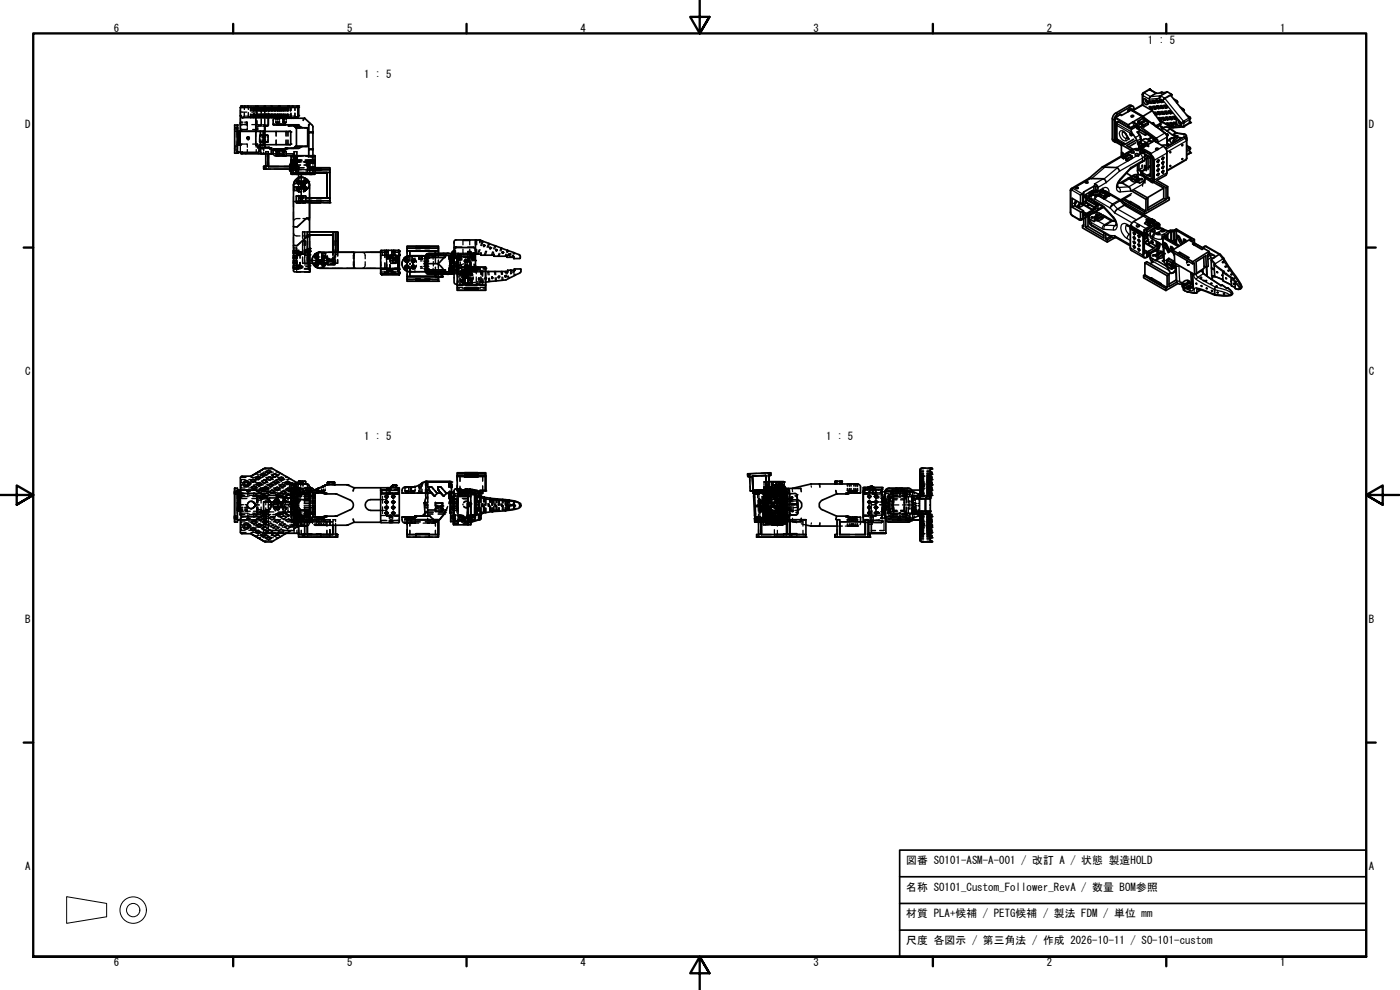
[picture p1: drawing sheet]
<svg xmlns="http://www.w3.org/2000/svg" width="420mm" height="297mm" viewBox="0 0 420 297" stroke-linecap="round" stroke-linejoin="round" font-family="sans-serif">
<defs><g id="words">
<g font-size="3.2">
<text x="34.2" y="9.6">6</text>
<text x="104.2" y="9.6">5</text>
<text x="174.2" y="9.6">4</text>
<text x="244.2" y="9.6">3</text>
<text x="314.2" y="9.6">2</text>
<text x="384.2" y="9.6">1</text>
<text x="344.5" y="13.2">1 : 5</text>
<text x="109.3" y="23.5">1 : 5</text>
<text x="7.6" y="38.4">D</text>
<text x="410.8" y="38.4">D</text>
<text x="7.6" y="112.6">C</text>
<text x="410.8" y="112.6">C</text>
<text x="109.3" y="132.1">1 : 5</text>
<text x="247.9" y="132.1">1 : 5</text>
<text x="7.6" y="186.9">B</text>
<text x="410.8" y="186.9">B</text>
<text x="7.6" y="261.2">A</text>
<text x="272" y="259.3">図番 SO101-ASM-A-001 / 改訂 A / 状態 製造HOLD</text>
<text x="410.8" y="261.2">A</text>
<text x="272" y="267.3">名称 SO101_Custom_Follower_RevA / 数量 BOM参照</text>
<text x="272" y="275.3">材質 PLA+候補 / PETG候補 / 製法 FDM / 単位 mm</text>
<text x="272" y="283.3">尺度 各図示 / 第三角法 / 作成 2026-10-11 / SO-101-custom</text>
<text x="34.2" y="289.9">6</text>
<text x="104.2" y="289.9">5</text>
<text x="174.2" y="289.9">4</text>
<text x="244.2" y="289.9">3</text>
<text x="314.2" y="289.9">2</text>
<text x="384.2" y="289.9">1</text>
</g>
</g></defs>
<!-- layer: Hidden (ISO) -->
<g fill="none" stroke="#000" stroke-width=".38">
<path d="M70.4 37.5v.5M70.4 38.5v2.7M70.4 38.5h.1M70.4 39.2v.2h.3M70.4 38.5v.3M70.7 38.2l-.3 .1M71 39.4l.3 .1M71 38.2h.2M71.2 39.9v1.3M71.2 39.5v.3M71.2 39.5v1.7M71.3 39.5h-.1"/>
<path d="M71.6 40l.2 1.1M71.9 39.9v1.2M71.9 39.4h.2M72.1 32.2h.1M72.1 35.5v1.9h2M72.1 32.2v.1M72.1 34.7l.2 .3M72.1 37.5v.4l.2-.3M72.1 39.2h.1M72.1 38.6v-.3l.2 .3M72.1 38.9v3.1M72.1 39.2l.1 .1"/>
<path d="M72.2 36.7l-.1 .2h.7M72.2 34.8v.2M72.3 36.6h.6M72.3 33.4l-.2-.3v1.2M72.3 32.1l-.2 .1M72.3 39.4h.1M72.3 35.1h.1M72.4 33.6h1.7M72.4 35.2l.4 .1M72.4 31.9l.2-.1-.1 .2M72.4 38.7l1.8 .1M72.5 32.1h.1"/>
<path d="M72.5 32v-.2v.2M72.5 32.1l-.4 .1M72.6 35.2l.2 .1zM72.6 37.4l-.2 .1M72.7 35.3h.1M73 35.1l-.1 .2M73.3 34.8h.4M73.3 34.8l-.1 .2M73.3 31.8v1M73.3 33.8v1M73.5 36.6h.6M73.5 36.9l.7-.1v.2"/>
<path d="M73.5 37.4h.7M73.5 31.8v.1M73.5 32.1v.1M73.9 34.8h.5M74 37.4l.2 .1M74.1 37.5h.1M74.2 37.4v.1M74.2 37.1v.3M74.2 36.7v.1M74.2 36.9h.1M74.2 37.1v.9M74.2 38.8h-.2"/>
<path d="M74.2 38.3v.4M74.3 31.8v.1M74.3 32.1v.1M74.5 34.8h.1M74.5 34.8l.3 .2M74.5 31.8v1M74.5 33.8v1M75 35.1l.2 .2M75.2 32.2v1.1M75.2 34.3v1M75.4 32.2v1.1M75.4 34.3v1"/>
<path d="M75.6 37.4h1.9M75.9 32.2v1.1M75.9 34.3v1M76.1 35v-.9l.1 .9M76.1 32.2v1M76.2 32.2v1.1M76.5 35h-.3v-.9v1.2M76.6 32.2v1.1M76.6 34.3v1M76.8 39.4v.1M76.8 37.9v1.4M76.8 31.8v.1"/>
<path d="M76.8 32.1v1.2M76.8 34.3v2.3M76.8 39.5v1.4M76.8 32.2l.1 1.1M76.8 35h.3M76.9 39.4h.1M76.9 38.3l.1 .4M76.9 34.3v1M77 37.5l-.1 .5M77 33.2v.5l-1.4-.1M77 32.2v.6zM77 36.2v1.2v-1.2"/>
<path d="M77 36.2v1.2M77.1 32.2v3.1M77.1 38.8h.1M77.2 31.8v.1M77.2 32.1v.1M77.2 37.4l-.1 .1M77.3 32.2v1.1M77.3 34.3v1M77.3 38.5v.3h-1.5M77.4 32.1l-.4 .1M77.4 31.8v.1M77.5 32.2v1.1"/>
<path d="M77.5 34.3v1M77.7 37.4v.2M77.7 37.7v.1M77.8 32.2v1.1M77.8 34.3v1M78 37.8h-.7v.3M78 37.4h.7M78.1 32.2v1.1M78.1 34.3v1M78.1 37.4v.2M78.1 37.7v.1M78.2 39.5v1.3"/>
<path d="M78.3 32.2v1.1M78.3 34.3v1M78.4 37.4v.2M78.4 37.7v.1M78.4 32.2v1.8M78.4 35.7v1.7M78.5 32.2v1.1M78.5 34.3v1M78.7 32.2v1.1M78.7 34.3v1M78.8 32.2v1.1M78.8 34.3v1"/>
<path d="M79 32.2v1.1M79 34.3v1M79.1 39.5v.1M79.1 39.4v1.9M79.1 39.5v1.3M79.2 32.2v1.1M79.2 34.3v1M79.2 39.4h.1M79.2 37.8h.1M79.4 32.2h.8v1.1M79.4 31.8v.1M79.4 32.1v1.2"/>
<path d="M79.4 34.3v1M79.4 37.7v2.6M79.4 32.2v1.8M79.4 35.7v1.7h-.3M79.5 37.6l-.1 .1M79.5 37.6h.1M79.5 37.8h-.9M79.5 39.4l.1 1.8M79.6 31.8v.1M79.7 32.2v1.1M79.7 34.3v1M79.9 32.2v1.1"/>
<path d="M79.9 34.3v1M80 32.2v1.1M80 34.3v1M80.2 34.3v1M80.4 34.3l-.1 .9-.2 .1 .2-.1M80.4 32.2v1.1M80.5 34.8v.2zM80.5 32.2v.9M80.5 34v1M80.5 35.1v.2M80.6 32.2v1.1M80.6 34.3v1"/>
<path d="M80.7 32.2v1.1M80.7 34.3v1M80.8 32.2h.8M80.9 32.2v1.1M80.9 34.3v1M81.3 32.2v1.1M81.3 34.3v1M81.4 32.2v1.1M81.4 34.3v1M81.6 31.8v.1M81.6 32.1v1.2M81.6 34.3v1"/>
<path d="M81.8 32.2v1.1M81.8 34.3v1M81.9 32.2v1.1M81.9 34.3v1M82 37.3h.1M82 37.5h1.1M82 37.3v.2M82 37.5h.4M82 37.3h.7M82.1 32.2v1.1M82.1 34.3v1M82.3 32.2v1.1"/>
<path d="M82.3 34.3v1M82.5 32.2v1.1M82.5 34.3v1M82.6 32.2v1.1M82.6 34.3v1M82.8 32.2v1.1M82.8 34.3v1M82.8 36.3v.5M82.8 37.5h.4M82.9 39.4v.1M82.9 39.5v1.3M83 35.5h-.2v.4"/>
<path d="M83.1 37.5h.1M83.1 36.8v.2M83.1 37.2v.3M83.2 35.5h.2v.4M83.2 34.3l-.1 1M83.2 32.2v1.1M83.2 36.8h-.4h.6M83.3 37.5h.1M83.3 37.4l-.2 .1M83.3 37.3h.1M83.3 35.2l-.1 .1M83.3 32.2v1.1"/>
<path d="M83.3 34.3v1M83.4 36.3v1.2M83.4 37.3h.7M83.4 37.4l.2 .1M83.4 36.8h.2M83.5 36.8h.1M83.5 37.5h.2zM83.5 32.2v1.1M83.5 34.3v1l-.2-.1M83.5 37.4l.1 .1M83.6 37.5h.1M83.6 36.8h.3z"/>
<path d="M83.6 31.8v.1M83.6 32.1l.1 1.2M83.6 32.2h.3v1.1M83.6 36.8h.2M83.7 34.3l-.1 1h.3v-1M83.7 36.8v.2M83.7 37.2v.3M83.9 32.2v1.1M83.9 34.3v1M83.9 35.5v.4M83.9 36.3v.5M83.9 37.5h.1"/>
<path d="M84 37.5h.8zM84 31.8v.1M84 32.1v1.2M84 34.3v1M84 37.4v.1M84.1 37.5h1M84.1 37.3h.5zM84.1 37.3h.1M84.2 32.2v1.1M84.2 34.3v1M84.4 32.2v1.1M84.4 34.3v1"/>
<path d="M84.7 32.2v1.1M84.7 34.3v1M84.8 36.8h.3zM84.8 35.5v.4M84.8 36.3v.5M85 35.5l.1 .2M85 36.8h.7M85 37.3h.1M85 36.8v.2M85 37.2v.3M85.1 35.9v.7M85.1 37.4l.1 .1"/>
<path d="M85.1 32.2v1.1M85.1 34.3v1M85.1 37v.5M85.1 37.5h.8M85.2 36.8h.1M85.2 32.2v1.1M85.2 34.3v1M85.3 36.3v.7l.2-.2M85.3 37.2l.1 .3M85.3 35.5v.4M85.4 32.2v1.1M85.4 34.3v1"/>
<path d="M85.5 36.8h.4h-.2M85.5 37.5h.1M85.6 32.2v1.1M85.6 34.3v1M85.7 36.8v.2M85.7 37.2v.3M85.8 32.2v1.1M85.8 34.3v1M85.9 39.4h.1M85.9 39.5v1.3M85.9 32.2v1.1M85.9 34.3v1"/>
<path d="M85.9 35.5v.4M85.9 36.3v.5M86.3 32.2v1.1M86.3 34.3v1M86.4 32.2v1.1M86.4 34.3v1M86.4 31.8v.1M86.4 32.1v.1M86.5 39.5l-.1 1.3M86.5 32.2h.1M86.6 39.4h.1M86.6 32.2h.1"/>
<path d="M86.6 37.8h.1M86.6 32.2v1.1M86.6 34.3v1M86.6 37.5h3.1M86.7 37.5h.1M86.7 37.8h.8M86.8 31.8v.1M86.8 32.1v.1M87 35.1l-.1 .2M87.1 32.2v1.1M87.1 34.3v1M87.2 32.2v1.1"/>
<path d="M87.2 34.3v1M87.3 34.8h.3M87.3 34.8l-.1 .2M87.3 32.2v.9M87.3 34v.8M87.8 31.8v.1M87.8 32.1v.1M87.9 34.8h.4M87.9 31.8v.1M87.9 32.1v.1M88.4 34.8h.1M88.5 34.8l.2 .2"/>
<path d="M88.5 32.2v.9M88.5 34v.8M88.6 38.1l.2 .2zM88.8 38.3h.4M89 35.3l.2-.1zM89 35.1l.2 .1M89.1 37.8h-1l.3 .2M89.1 37.5v.3M89.1 37.8l.3 .2M89.2 32.1l.1 .1M89.2 31.8v.1M89.3 37.8h.4"/>
<path d="M89.4 35l-.1 .2M89.5 31.8v.1M89.5 32.1l-.1 .1M89.5 34.7h.1M89.7 38.3h1.1M89.7 38.1l.3 .2M90.1 38.3h-1.1h1.1M91.1 35.9l-.1 .2M91.2 38.3h1.1v2.3M91.4 35.5l-.2 .2M92.7 39.7h.4M92.7 39.5h.4"/>
<path d="M92.7 39.9h.4M92.8 37.3l-.2 .2v2M93.2 37.1h-.2M93.5 39.7h.4M93.5 39.5h.4M93.5 39.9h.4M70.4 45.5v.5M70.4 42.3v2.7M70.4 44.1h.1M70.4 44.2v.3M70.4 44.8v.2M70.4 43.8h.3"/>
<path d="M70.4 45h.3M71 43.8h.2M71.2 42.3v1.8M71.2 44.8v.7M71.2 45.6h.1M71.2 45.2v.4M71.2 42.3v2.6M71.2 43.9h.1M71.2 44.2v.3M71.2 44.8v.2h-.2M71.3 45.6h.1M71.4 40.2v1"/>
<path d="M71.4 42.3v1M71.5 42.3l.1 1.1M71.5 43.4h.2M71.6 40.1l-.1 1.1M71.7 43.6h.1M71.7 42.2l-.1 1.3M71.9 43.5v.1M71.9 42.3v1.3M72.1 45.6l-.2 .1M72.1 42.1l.2 3.8M72.2 43.4l-.1 .1M72.4 46.1l.2 .1"/>
<path d="M72.6 45.6v.1M72.8 45.5l-.1 .1M74 46.1l-.3 .1M74 43.2l.2 .1M74.2 41.1l-.1 .4 .2 .3M74.2 43.2l-1.9 .1M74.2 43.4v.8M74.2 44.9v1M74.3 41.3l.1 .3M74.4 41.8h.1M74.5 41.5l-.1 .1M74.6 41.3v.2"/>
<path d="M74.7 41.4h.1M74.6 41.5l-.1 .1M74.7 41.4l-.2 .1M74.7 41.4l-.2 .1zM74.7 41.1l-.1 .7M75.8 43.2h1.5M76.8 42.3v1.3M76.9 44.9l.2 1M77 43.4l-.1 .8M77.2 43.2l-.1 .1M77.3 43.2v.3zM77.3 43.9v.3z"/>
<path d="M77.3 44.3h.1M77.3 44.2h.7M77.3 44.4h1.2M77.4 46.1l.4 .1M77.6 45.6l-.1 .1M77.7 44.9v.7M77.9 43.6l-.2 .8M78.1 40.6h.1M78.2 43.2v-1.2v2.3M78.2 43.4h.1M78.2 45.6v.6M78.4 43.4l-.4 .1"/>
<path d="M78.4 44.5l-.2 .1 .1 1.2M78.4 44.2v.1M78.4 40.6h.1M78.5 40.6h.1M78.5 43.4h.2M78.5 42.6l-.1 .1M78.5 46l.6 .2M78.6 44.6h.5M78.6 44.2h.7M78.7 40.7v.8M78.7 42.4l-.1 .1M78.7 41.9v.8"/>
<path d="M78.8 44.2v.1M78.9 43.6l-.2 .1M79 42.4l.1 .1M79 40.8h.1M79.1 43.2v.1M79.1 41.9v1.5M79.1 43.4l-.2 .1M79.1 43.4l-.1 .1M79.1 42v1.3M79.1 44.6v.5zM79.1 45.6v.6M79.1 50v.2"/>
<path d="M79.1 50.7h2.1M79.2 50.5v.2zM79.2 43.4h.1M79.3 44.2h.1M79.4 44.2l.1 .2M79.4 44.2l.1 .1M79.4 41.6v2.6M79.4 46.2h.2M79.4 42.4v.1M79.4 44.2h.1M79.6 42.4v.1M79.6 41.8l-.1 1.6"/>
<path d="M79.6 40.6h.2M79.6 44.4h1.4M79.7 41.9l.1 .6M79.8 42.7h.1M79.8 40.7l-.1 .6M79.8 45.8v-.3v1.5M79.8 48.5v1.5M79.8 49.8l.1 .3M79.9 40.6h.4l.1 .7M79.9 50.4v.3M79.9 40.6h-.1M80 45.5h-.2h.2"/>
<path d="M80.2 42.7h.1M80.3 45.5h.2M80.4 41.9v.7M80.5 45.5v.3zM80.5 46v.2M80.6 48.7v1.3h3.1M80.7 44.4h.1M80.8 44.6h.2M80.9 46.2h-.3v1.2M81.2 46.2h.3M82 45.1h.1M82 45.1h.7"/>
<path d="M82.2 46.7h.3M82.3 50.7h4.2M82.7 44.9h-.7v.2M82.9 43.4h.1M82.9 46.7h.1M82.9 46.7h.2M82.9 42v1.3M82.9 45.5v.4M82.9 46.3v.4M83 45.5h.1M83 45.5h.2M83 46.7h.1"/>
<path d="M83 45.5v.4M83 46.3v.4M83.1 44.8v.1M83.1 45.2v.3M83.1 45.5h.1M83.2 46.7h.2M83.2 46.7h.6M83.3 44.8h-.1M83.3 44.9h.1M83.4 46.7h.3h-.2M83.4 44.9h.7M83.4 44.8v.1"/>
<path d="M83.4 46.3v.4M83.4 44.8h.1M83.4 44.9v.2M83.5 45.5l-.1 .4M83.5 45.5l-.1 .3M83.5 45.5h.1M83.6 45.5h.3zM83.6 45.5h.2M83.7 44.8v.1M83.7 45.2v.3M83.8 46.7h.1M83.8 45.5v.4"/>
<path d="M83.8 46.3v.4M83.9 46.3l-.1 .4M83.9 45.5v.4M84 44.8h.1M84 45.1v.5M84 46.2v.5M84.1 45.1h.5zM84.1 45v.1M84.1 44.9h.5zM84.1 45.1h.1M84.2 46.7h.3M84.4 45.1v.5"/>
<path d="M84.4 46.2v.5M84.5 46.2h-2.5v.3M84.5 45.1h-1.1l-.2 .4M84.7 45.1v.5M84.7 46.2v.5M84.8 45.5h.3zM84.8 46.3l.2 .4M84.8 45.5v.4M85 46.7h.1M85 46.7h.7M85 44.8v.1M85 45.2v.3"/>
<path d="M85 44.9v.2M85.1 46.5l-.1 .2M85.1 45.6v.7M85.1 44.8v.4M85.2 45.5h.1M85.2 44.8h-.1M85.2 50h3M85.2 45.5h.3M85.2 50h3.1h-.4M85.3 46.3v.4h-.3M85.3 44.8v.1M85.3 45.2v.7"/>
<path d="M85.5 44.8h.5zM85.5 45.5h.1M85.5 46.7h.2M85.5 44.8h.1M85.6 45.5h.3zM85.6 46.7h.3h-.2M85.7 44.8h.1M85.7 44.8v.1M85.7 45.2v.3M85.7 46.7h.2M85.7 46.2h2.5v1.2l.1-1.9v1.2M85.9 43.4h.1"/>
<path d="M85.9 42v1.3M85.9 45.5v.4M85.9 46.3v.4M86.4 44.5v.1M86.4 44.7v.1M86.4 42l.1 1.3M86.6 43.4h.1M86.9 50.7h2.8M87 49.5l.1 .1M87.1 50.3h.1M87.1 50.2h.1M87.1 49.6l.5 .4"/>
<path d="M87.1 49.4v.1M87.3 51.1v.1M87.4 51.4h.1M87.4 51.3v.1M87.4 50.8v.2h.2h-.2M87.4 50h.2zM87.4 48.9l.2 .1h-.2M87.4 48.1h.2zM87.4 51.2l.2 .2M87.4 46.9v.4M87.4 47.7v.4M87.4 48.8v.6"/>
<path d="M87.4 49.6v.4M87.4 50.3v1.3M87.4 48.6h.2M87.4 46.8v.1M87.4 52.2h.1M87.4 50.5v.1M87.4 50.5l.3 .2M87.5 52.3h.1M87.6 46.7l.3 .1M87.6 50.5h-.2M87.6 49.1v.3l.3 .3M87.6 50.5l-.5 .1"/>
<path d="M87.6 46.7l-.1 .1M87.8 48.8l-.2 .1M87.8 48.6h2.6h-1.3h.9M87.8 51.6l.2 .5M87.8 50.5h.2M87.8 50h.2M87.8 51h.2M87.8 48.1h2.9M87.8 49h.2M87.9 50.3l.3 .4M87.9 50.9l.2 .3M87.9 46.8l.1 .1"/>
<path d="M88 50.7v-.3v1.7M88 52.1l-.1 .1M88 52.2l-.2 .1M88 46.7l-.6 .2M88 47.9v.7h1.7M88 48.4v.2l.1-.2M88 48.2v-.1v.1M88 48.4v.2v-.2M88 46.5v2.2M88 48.9v.5M88 49.7v.5M88 50.8v.6"/>
<path d="M88.1 58.9v3.2M88.1 49.5v.6zM88.1 55.2v2.1M88.1 55.7v.4h.7M88.1 50.1l.2 .1M88.1 48.5v.1M88.2 44.5h.4M88.2 46.5l-.2 .1M88.2 48.7v1.3M88.3 50v-.4v.4M88.3 46.3v-.1v1.1M88.3 47.8v2.2"/>
<path d="M88.3 48.6l-.2 .2M88.3 50l.3 .3M88.3 50.3h.2M88.3 47.5v.8M88.3 48.3v.1M88.4 54.5l-.2 .3M88.4 57.2h.2M88.4 50h.1M88.4 48.1l-.2 .1M88.4 46.7l.2 .1M88.4 54.5v.2M88.4 54.8v.3"/>
<path d="M88.4 56.1v.3M88.4 56.8v.4M88.5 46.7h.5M88.5 48.1h.3M88.5 51.9l-.4 .2M88.5 45.5h-.2h.2M88.5 48.2l-.2 .1M88.6 49.6l-.1 .4M88.6 48.7l.2 .2M88.6 51.9h.2M88.6 50.3h.1M88.7 49.5v.6z"/>
<path d="M88.7 54l-.3 .5M88.7 50.3v1.6M88.7 50.1l-.1 .1M88.8 48.2l.2-.1 .1 .2M88.8 45.5h.3M88.8 47.4l-.1-.5v1.7M88.8 57.2l1.4 .4M88.8 55.1h-.7v.3M88.9 50.4v.3zM88.9 49.8v.3zM88.9 46.7l.1 .1M88.9 48.2l.2 .1"/>
<path d="M88.9 49.8h.2M89 54.5l.1 .5 .3 .1M89 56.7l.1 .2M89 51.9h1.2M89 43.9h1.7M89 46.7l.1 .2M89 49.8h.1M89 46.7h1.3M89.1 48v.3M89.1 54.2l.4-.2 .4 .2M89.1 55h.8M89.1 56.9l.4 .2 .4-.2"/>
<path d="M89.1 56.9l.2 .2M89.1 48.5v1.4M89.1 45.5v1.5M89.1 45.5v6.4M89.1 51.7l.1 .1M89.1 50h.2M89.2 47.5v.7M89.2 49.2l-.1 .3h1.1M89.2 48.6v.3M89.2 51.9h.1M89.2 48.1l.1 .1M89.2 47.4v.3"/>
<path d="M89.3 47.2l-.2 .7-.1-.3M89.3 48.3l.1 .1M89.3 56.1l1.1 .1M89.3 56.1h.2M89.3 56.1l-.3 .3M89.3 44.3l-.5 .2M89.3 48.4h.1M89.4 54.3h.1M89.4 50h.2v.2M89.4 48.4l-.1 .2M89.5 50h.2zM89.5 54l-.2 .1 .6 .1"/>
<path d="M89.5 56.2l-.1 .1M89.6 46.8l.5-.1-.6 .3M89.6 56.1l.3 .1h-.8M89.6 50.5v-.2h1.6h-1.6v2.1M89.6 59.4h1.1h-1.1v.3M89.6 53.4v4.3M89.6 58.6v2.2h1.8M89.6 56.3l.1 .1M89.6 54.3l.1 .1M89.6 50.9h.9M89.7 54.8l.1-.1zM89.7 56.8l.1-.1z"/>
<path d="M89.7 50.5v.2zM89.7 50v.2M89.7 57.1h.1M89.7 56.4h.1M89.7 54.4h.1M89.7 52.3h1.1M89.7 54.1l.3 .2M89.7 56.1l.3 .2M89.8 53.3l-.6 .2M89.8 56.7l-.1 .1M89.8 54.7l-.1 .1M89.9 56.1l.3 .2"/>
<path d="M89.9 54.5v.2M89.9 56.5v.1M89.9 55l.1-.2-.2 .2M89.9 56.9l.1-.1-.2 .2M89.9 56.9l-.3 .2M89.9 55h-.2M89.9 54.2l.1 .2M89.9 58.8l.1 .7M89.9 51.9h.1M90 43.9l-.3 .2M90 58.9l.2 .1M90.1 51.7l-.1 .1"/>
<path d="M90.1 54.5l.1 .1M90.1 56.4v.3M90.2 46.7l.8 .1M90.2 54.5v.1M90.2 54.8l-.3 .3M90.2 55.4h.6M90.2 54.6l-.1 .1M90.4 55l-1.1 .1M90.4 53.2l1.2 .3M90.4 56.3v3.1h3.1M90.7 54.8l.5 .4M90.7 55l.4 .3"/>
<path d="M90.7 59h.1M90.7 58.8v.7M90.8 55.7l-.6 .1M90.9 55.5v.2zM90.9 48.6h2.4M91.1 57.5l.8-.5zM91.1 55.9l-.4 .2M91.1 58.9v.6M91.1 56.2h.7M91.1 56.9l.4 .2 .3-.2M91.1 54.2l.4-.2 .3 .2M91.1 55h.7"/>
<path d="M91.2 58.8h.1M91.2 55.4v.3zM91.2 55.9l-.5 .5M91.2 54.1l-.2 .2v.5M91.2 51.7h-1.6h1.8M91.2 50.9h-1.6v.3M91.2 49.5h1.1v.8M91.2 51.9l1.6 .2M91.3 48.6h1.7v1.6M91.3 56.1h.2M91.3 55.5h.3M91.4 54.3h.1"/>
<path d="M91.4 50.9h3.2M91.4 55.4l.2 .1-.2 .2 .2-.2zM91.5 54l-.2 .1M91.5 56.2l-.1 .1M91.6 54.1l.2 .1M91.6 56.8v.1M91.6 48.1h2.5M91.6 54.3l.1 .1M91.6 56.3l.1 .1M91.6 56.8l.2-.1zM91.6 54.8l.2-.1zM91.6 46.7h1.3"/>
<path d="M91.6 57.1h.1M91.7 54.4h.1M91.7 56.4h.1M91.7 56.1l.1 .1M91.7 54.1l.1 .1M91.7 55l-.1 .1M91.8 54.7l-.1 .1M91.8 56.7l-.1 .1M91.8 55l-.5 .1M91.8 55h.1M91.8 59.4h1.1M91.8 52.3h1.5"/>
<path d="M91.8 46.8l.8 .2M91.8 56.5v.1M91.8 54.5v.2M91.8 56.2l.2 .1zM91.8 56.9h.1M91.8 51.8h-1.4v3.9M91.8 56.9v.1M91.8 54.2l.2 .1M91.9 48.6v1M91.9 50.8v1.1M91.9 54.8l-.1 .2zM92 56.8l-.2 .1"/>
<path d="M92.1 56.8l-.2 .2M92.1 49.6a.4 .4 0 0 0 .3 .6 .4 .4 0 0 0 .5-.3M92.3 54.6h.1M92.1 49.1l.2 .2M92.1 49.2h.1M92.1 56.4v.3M92.1 54.5l.2 .1M92.3 50.7v.3h1.8l-.2-.2M92.3 56.6l.2-.1zM92.3 49.5l.3-.1 .3 .3M92.3 41.7v2.2h-1.1M92.3 51.2v.7"/>
<path d="M92.4 51.7h3.7M92.5 50.3h.1M92.5 48.8l-.2 .1M92.5 48.6l-.4 .3M92.5 54.3l.4 1.1v1.4M92.6 49.4l.3 .3M92.6 55.8l-.1 .7M92.6 54.5v.6M92.6 40.4v3.8M92.6 45.1v1.9M92.6 47h.2M92.7 48.9v.2"/>
<path d="M92.7 44.8h.4M92.7 44.6h.4M92.7 44.9h.4M92.8 49.3h.1M92.8 50l-.1 .2M92.9 52.1v.1M92.9 46.7h.4M92.9 46.7h.5M92.9 51.7l.3 .2M92.9 49.2v-.3l-.1 .4M92.9 49.7v.3a.39 .39 0 0 0-.3-.6 .39 .39 0 0 0-.4 .6M92.9 58.1v1.6"/>
<path d="M92.9 60v.2M92.9 50.3h1.7M93 48.7h.1M93 48.9h.1M93 50.7v-.2v.2M93 50.4h.1M93 50.4l.3 .1M93 50.8v1.5l-.2-.1M93 49h.3M93 50.1h.3M93.1 47h.4M93.3 47.9l-.4 .4"/>
<path d="M93.4 52.1l.2 .1M93.5 44.6h.4M93.5 44.9h.4M93.5 44.8h.4M93.6 46.7h.5l-.2 .1M93.6 50.5h.5M93.6 48.6h.5M93.6 50.4h-1.3v.2M93.6 52.2l-.1 .1M93.6 50.1h.3M93.8 52.1l-.2 .1M93.8 50.4h.8v.3"/>
<path d="M93.9 49.7v2.5l.2 .1h-.2M93.9 50.4v.3l.2-.2zM93.9 48.9l.2 .1h-.5M93.9 50.2h.1M93.9 48.2v-.1v.1M93.9 48.9h.1M93.9 50.8v.2v-.2M93.9 46.8l-.2 .6M93.9 46.8l-.2 .1M93.9 51.7v.2M93.9 46.8v1.9M93.9 48.9v.5"/>
<path d="M93.9 50h.2M93.9 51.9v.1M94 52.3h.1M94.1 48.6l-.2-.2v.3M94.1 48.6l-.2 .1M94.1 46.7l-.1 .1M94.3 50.5h.3M94.3 52.3h.1M94.3 50h.3M94.3 51h.3M94.3 48.6h.3M94.3 48.1h.3"/>
<path d="M94.3 49h.3M94.5 46.8l.1 .5M94.6 51.7l-.1 .5M94.6 47.7v.5M94.6 48.4v.3M94.6 48.9v.5M94.6 49.7v.5M94.6 50.8v.6M94.9 50.4h1.4v.2M95.1 59.4h3M96.3 50.8v.2h-1.4h1.4M96.3 50.9v.1"/>
<path d="M97.1 51.7h1.9M88.1 73.8v.6h.3M88.1 73.6h.3M88.1 67.9l.3 .2M88.1 71v2.1M88.1 70a.97 .97 0 0 0 1 .8h.9M88.1 63.5v2.6M88.1 75.4v.4M88.1 75.9v.2h.3M88.1 77v.3M88.1 77.5v.1h.3M88.1 78.5v.4"/>
<path d="M88.1 79l.3 .2M88.1 75.6h.3M88.1 78.7h.3M88.1 77.1h.3M88.4 60.4l-.3 .2M88.4 76.7l-.3 .1M88.4 78.2l-.3 .1M88.4 79.7h-.3v.2M88.7 78.7l.3-.2v1.4M88.7 74.4h.3v.4M88.7 60.4h1.3M88.7 78.2l.3 .1"/>
<path d="M88.7 79.7h.3M88.7 76.1h.3M88.7 75.6h1.6M88.7 79.2h.3M88.7 76.7h1.5M88.8 68.1h.4M89 75.4v.2M89 77l-.3 .1M89 78.9v1.7h1.3M89 75.1v2.5h-.3M89 79.5h1.2M89.2 73.6l-.4 .1"/>
<path d="M89.4 79.7h.1M89.5 75.9h.2M89.5 79.9h.1M89.5 75.6l-.1 .1M89.6 80l.1 .1M89.6 60.6v.2h1.1M89.6 60.2h1.1M89.7 76.4h.1M89.7 79.8l.2 .1M89.7 75.7l.2 .2M89.7 75.1h-1.6v.2M89.8 76v.1"/>
<path d="M89.9 60.8l-.1 .1M89.9 76.2l-.2 .2M90 75.7h.6zM90 79.9h.6zM90 75.9v.2M90 60.1v.7M90 78.7v1.2v-1.2M90 65.6h-1l-.8 .5M90 79.9h.9M90.2 75.9h.3M90.2 80l.3 .2M90.2 72.8l-1 .8"/>
<path d="M90.2 67.2l-1 .8M90.3 60.6v.1M90.5 76l-.3 .2M90.6 75.7l.1 .1M90.6 79.9h.1M90.7 76.2l-.5 .2-.2-.1M90.7 60.1v.7M90.7 75.9l.2 .1M90.8 72.4v3.8M90.9 76l-.2 .1M90.9 75v1.3h.2M90.9 76.2h-.9v1.3"/>
<path d="M90.9 60.6l.1 .2M90.9 60.4h1.3M90.9 65.6h1M91 69.6h-.2v1.9v-1.9h.9M91 79h-.2v-1.9v1.9h2.2M91.1 60.8h.1M91.1 60.1v.7M91.1 72.3h-.2v1.3M91.2 72.3h.2v1.3M91.2 76.3h.4M91.3 72.3h.3v1.3v-1.3M91.4 75.6h1.3"/>
<path d="M91.4 75.1h1.6M91.4 76.7h1.2M91.4 79.5h1.2M91.4 60.2h2.2M91.4 69.6v2.7M91.4 72.4v6.6M91.5 75.6h1.2M91.5 76.3h.1M91.5 72.3h.1M91.6 75v1.3M91.8 79.9h.8M91.8 76.2h.8"/>
<path d="M91.8 60.8h4.3M91.9 65.6l.8 .5M91.9 65.6l-.9 .7M91.9 71.2l-.9 .8M91.9 65.5v.1M91.9 69.6h1M92 71.1h.3M92 65.5h.3M92.2 69.6v1.9M92.2 72.4v3.8M92.2 77.1v1.9M92.2 74.8l-.3 .1"/>
<path d="M92.3 60.1h1.3h-1.3v.2M92.3 60.2v.2M92.3 60.6l.2 .2M92.3 75v3.2h3.8M92.3 74.9l-.3 .1M92.5 70.5h-.2v3M92.6 60.4l.3 .2M92.7 75.6h.1M92.7 70.5h.2M92.7 60.8h.2M92.8 70a.87 .87 0 0 1-.9 .8h-1M92.9 71h-.3"/>
<path d="M92.9 65.3l-.3 .2M92.9 71v1.4M92.9 65.1v1M92.9 74.5l-.4 .2M93 75.4h-.1M93 74.6l-.4 .1M93.7 78.3l.1 .6M93.7 78.6l.3 .6M93.7 77.6v.2M93.8 77.3v.2M94 79.4l.4 .4M94.1 76.7l-.1 .2"/>
<path d="M94.4 79.8l.5 .4M94.5 76.3l-.2 .2M94.6 79.2l.1 .3M94.6 76.9l.1 .6M94.7 77.5l.2 .1M94.7 77.5l.1 .1M94.7 79.5l.1 .1M94.7 78.7l.5-.1-.3-.1-.3 .4M94.7 76.7l-.1 .2 .1 .6M94.7 78.7l-.1 .2 .1 .6M94.9 60.1h1.4zM94.9 77.8l.2 .1"/>
<path d="M94.9 79.7h.3M95 76.6h.4l.2 .4M95 77.8l.1 .1M95.1 75.9h.1M95.2 78.8l-.3 .1M95.2 76.8l-.3 .1M95.2 79.4l-.1 .1M95.2 77.5h-.1M95.2 76l-.6 .2M95.2 76.6l.3 .2M95.2 77.8l-.1 .1M95.3 78.3l.4 .6"/>
<path d="M95.4 79l-.2 .4M95.4 77l-.2 .4M95.4 76h.2M95.4 76.7l.2 .2-.1 .6M95.4 78.7l.2 .2-.1 .6M95.5 78.3l.3 .4M95.5 79.5l-.1 .1M95.5 77.5l-.1 .1M95.6 77.5l-.3 .3M95.6 76.9l-.1 1.1M95.6 77.6l-.3 .2M95.6 78.9l-.1 .6"/>
<path d="M95.6 77.3l-.1 .2M95.6 77.1l-.1 .4M95.6 79l-.1 .5M95.9 79l.2 .2 .2-.2-.2 .2zM95.9 77.9l-.1 .3 .1 .2M95.9 75.8h-.3v.7M95.9 78.8l.2 .2 .1-.2-.1 .2zM96.1 78.5h.1M96.3 60.2h-1.4M96.3 60.6v.2M96.3 75.8h.3v.7M96.3 60.1v.2"/>
<path d="M96.3 60.2h.9M96.3 77.9l-.1 .5M96.5 77.2l.2 .3M96.6 77.5l.2 .3M96.6 76h.4M96.6 78.3l-.2 .4M96.7 76.7l-.1 1.3M96.7 76.7a.54 .54 0 0 1 .7 0 .54 .54 0 0 1 .1 .8M96.7 76.7l-.2 .4 .2 .4M96.7 78.7l-.2 .4 .3 .5M96.7 77.5l.1 .1M96.8 78.3l-.3 .6"/>
<path d="M97 76.6l-.3 .1M97 77.8h.2M97 79.7l.1 .2M97.1 76h.4M97.1 80l-.1 .1M97.1 60.8h1.9M97.2 76.8l-.3 .1M97.2 78.8l-.3 .1M97.2 77.5h-.1M97.2 79.4l-.1 .1M97.2 78.6l-.5 .1M97.3 77l-.1 .4"/>
<path d="M97.3 79l-.1 .4M97.3 75.7h-1.8M97.3 76h.4M97.5 78.7v.8l.1-.5M97.5 76.7v.8M97.5 77.5l-.2 .1M97.5 79.5l-.2 .2M97.5 79.5l-.5 .6M97.6 77.2l-.1 .3M97.7 76v.2M97.7 76.4l.3 1.4M97.7 76v.3"/>
<path d="M98 78.7l-.5 .8M98.1 60.2h.9M98.2 78.5v.4M98.2 79v.2M98.2 77.3v.3M98.2 77.3l.1 .2M98.2 76.8v.2M98.2 77.2v.1M98.2 78.9l-4.3 .1M98.3 79.2v.1M98.3 78.8l-.1 .1M98.4 77.6h.7"/>
<path d="M98.4 78.7h-.1M98.4 79.3l.6 .1M98.4 78.6h.7M98.6 75.7h1.6M99.1 79h2.2v-1.1v1.1h-.1M99.6 78.6l.7 .1M99.9 75.7v.8M99.9 77.3v.9h-3.1M99.9 77.9v1.1h.3M99.9 69.6v1.9M99.9 72.4v4.4M99.9 77.1v1.9"/>
<path d="M100.3 78.7v.1M100.3 77.5l-.7 .1M100.3 79.2l-.1 .2h-.6M100.4 77.4v.1M100.5 75.7h.2v1.5M100.6 72.3v1.3zM100.6 72.3h.2M100.7 77.9v1.1M100.8 76.3h-.2v-1.3v1.3h.3M101 72.3h.3v1.3M101.3 75v1.3h-.3M101.3 75.7v1.1"/>
<path d="M105.5 75.7h1.1M106 75.7l.2 .3M106 78.5v1.1l.6 .8M106.2 76.3v1.3M106.2 78.5v1.4M106.6 75.8l-.6 .8v1M108.8 75.7a.87 .87 0 0 1 .8 1v.9M109.6 78.5v1a.97 .97 0 0 1-.8 1M109.9 75.7h1.4M114.2 75.7v.3M114.2 76.4v.3M114.2 79.5v.3"/>
<path d="M114.2 75.5l.2 .2zM114.2 76.2v.5M114.2 75.5v.1M114.2 76.7v.9M114.2 78.5v1.4M114.8 75.7v.3M114.8 76.3v.3h.4M115.5 76.6h1.8h-1.3M115.5 75.1v.2M115.5 75.5v1.8M115.5 78.9v1.6M116 75.5v.5v-.3h.2h-2"/>
<path d="M116 78v-1.4v1.4M116 76.3v4.2v-1.3M116 79.9l-.1 .4M116 76.6h.1M116 77.6v-.9v.9M116 79.5v.3M116 75.1v.2M116 77.7h1.2M116.1 77.1l.1 .3M116.2 77.4h.1M116.2 77.3v.1M116.3 75.7h.2"/>
<path d="M116.4 76.7h.2l-.3 .1M116.5 75.1v.2M116.5 75.5v.5M116.5 76.3v.3M116.5 77.5h.1M116.6 77.6h-.1M116.6 76.9h-.2M116.7 77.5h.1M116.7 77l-.1 .2M116.7 76.8l.2 .1M116.7 77.4h.1M116.8 77.1l.2 .3"/>
<path d="M116.9 77l-.1 .4M116.9 77.3l-.1 .1M117 77.4l.1 .1M117 77v.2M117 77.3h.8M117 79.4v1.1v-1.1M117 76.8l-.2 .2 .4-.3zM117 77.3v1M117 77.3h1M117.1 76.9l.1 .4M117.2 76.7l-.4 .4 .2 .3M117.2 76.7h.1"/>
<path d="M117.3 77.3v.1M117.3 77.6h.1M117.3 76.7l.3 .1M117.4 76.9l-.1 .4M117.5 76.8h.1M117.5 77.4v.1M117.5 76.8v.6M117.5 77.4l-.4 .1M117.5 75.1v.2M117.5 75.5v.5M117.5 76.3l.2 .3M117.5 75.7h2.1"/>
<path d="M117.5 76.8l.2 .1M117.6 78.3h.4M117.7 77.1l-.2 .3M117.7 77.3l-.2 .1M117.7 77v.2M117.9 76.6h.3M117.9 78.1h.2M118 75.5v.5l.2-.3M118 75.1v.2M118 76.3v.3M118.3 78.3l.6 .1M118.3 77.3h1.1"/>
<path d="M118.3 77.7h1.1M118.4 76.6h1.4v1.4M118.4 78.2h.3M118.5 75.1v.2M118.5 75.5v.5M118.5 76.3v.3M118.7 77.3v.1M118.9 77.1h.1M118.9 77.1l-.2 .2M119.2 75.7l.3 .1zM119.4 76.9h.1M119.6 75.7h.1"/>
<path d="M119.8 76.3v-.3v.4M119.8 79.9v.2M119.8 75.5l-.2 .2M119.8 76.1v.4M119.8 79.3v1.3M121.3 77.5l-.7 1.4 .1 .7M121.5 78v.1a.51 .51 0 0 0 .7 .6M121.6 77.9a.53 .53 0 0 0 .5 .8 .53 .53 0 0 0 .5-.8M121.7 79.7l.5-.1a.53 .53 0 0 0-.5 .1 .53 .53 0 0 0-.2 .5M122 77.6a.59 .59 0 0 1 .6 .7M122.2 77.8l-.3 .1M122.2 79.8l-.3 .1"/>
<path d="M122.2 75.3h1.8M122.2 73.9v2.1M122.2 76.9v4.4M122.2 77.6l-.5 .2M122.4 78.1l-.1 .2M122.4 76.8v.6zM122.4 78.5l-.2 .8 .3 .4M122.4 78v.5M122.6 79.9a.51 .51 0 0 1-.6 .7M122.6 78l-.2 .5M122.6 80l-.2 .5M123 75.4v2.9"/>
<path d="M123 79.9v3h3.1M123.6 77.9a.53 .53 0 0 0 .4 .8 .53 .53 0 0 0 .5-.8M123.7 77.7a.56 .56 0 0 1 .8 .1 .56 .56 0 0 1 0 .7l.1-.5M123.7 78v.5a1.5 1.5 0 0 1-.2 1.7l.5 .4M123.7 77.7l-.2 .4 .1 .4M123.7 76.8v.5M124 77.6l-.3 .1M124.1 77.8l-.3 .1M124.1 79.8l-.3 .1M124.2 79.6l-.5 .1M124.3 78.1v.2M124.5 79.7l.1 .5-.4 .4"/>
<path d="M124.5 77.5l.5 1.2M124.5 76.8v.3M124.6 80l-.1 .5M124.8 74.6h.1M124.8 74h1.4M124.8 74.6h1.4M125 79.6l-.5 1.2M125 75.3h3.7M125.7 77.5h.1M125.8 77.6h.1M126.2 78.3h.5M126.4 76.9v.1"/>
<path d="M126.4 76.8h.1M126.6 77.5v.1M126.7 79.9l-.5 .1M126.7 77.8h-.5h.6M127.1 78.3h.5v.3M127.3 79.1h.1M127.3 79.1v.3M127.3 78.9v.2M127.4 79.6v.2M127.4 79.1l.1 .3M127.4 79.8l.2 .5M127.4 78.5v.2"/>
<path d="M127.4 79.8h.1M127.4 78.5h.1M127.5 78.9l-.1 .2M127.5 79.1l.1 .8M127.5 74h1.3v.2M127.6 77.4l-.2 .3M127.6 79.7v.2h-.5M127.6 78l-.2 .5M127.6 78.3l-.1 .8M127.6 79.8h.1M127.6 78.5h.1M127.7 78.3h.1"/>
<path d="M127.7 78.3h.3M127.8 76.9h.2M127.8 76.8l-.6 .8M127.8 76.8h.1M127.8 76.8h2.6l-.6 .3M127.8 77l.2-.2-.2 .7M127.9 78.3h.1M127.9 76.9l-.1 .1M128 76.4l-.2 .4M128 77.3h.1M128.1 77.1l-.8 .6M128.1 76.2h.1"/>
<path d="M128.1 76.9h.2M128.1 78.3h.2M128.2 76.2l-.1 .1M128.2 76.5l-.4 .4-.1 .6M128.2 77.3h.1M128.3 76.6h2.3M128.3 77.3h1.6M128.4 76.1l-.2 .1M128.5 76.1h.1M128.5 76.4l-.2 .1M128.7 76.5l.3 .1M128.7 76.1v.2"/>
<path d="M128.8 74.4v.2h-1.3l1.3-.1M129 77.4l-.7 .3 .5-.2M129 76.8l-.4 .1M129.2 76.6h.9M129.5 76.1v.2M129.5 76.5v.1M129.7 75.3h1.9M129.9 76.6h1.4h-.4M130 77.1v.7M130 77.1l-.6 .2M130 79.1h.5M130 78.5v1.3"/>
<path d="M130.3 76.9l-.3 .2M130.4 76.1v.2M130.4 76.5v.1M130.7 76.1v2.7M130.8 76.8h.2M130.9 79.1h.4M130.9 76.8h-.3M131.2 76.8h.2M131.3 76.1v.2M131.3 76.5v.1M131.4 76.1v.2M131.4 76.5v.1"/>
<path d="M131.5 77.3h1.7M131.6 76.1v.9M131.6 78v1M131.6 79.2v1.3M131.6 76.6h2.3M132.3 76.5l-.9 .1h.3M132.3 76.1v.2M132.6 76.6h1.4h-.3M133.2 76.1v.2M133.2 76.5v.1M133.2 77.2v.1M133.2 77.1v.1"/>
<path d="M133.3 77.3h.2M133.5 77.1v.1M134 76.1v.2M134 76.5v.1M134.7 77.1l.2 .2M134.7 76.9v.2M134.7 77.4l.2 .6M134.7 77.1h.2M134.8 76.6l-.1 .4M134.9 76.9l-.2 .1M134.9 78.3l.2 .7M134.9 79.7v.2"/>
<path d="M134.9 76.6h.2M135.1 78.4v1.7M135.1 79.7v1.6M135.1 79.7v.7M135.1 78.4v.7M135.1 78.4h.1M135.1 77.3h.1M135.1 77.1h.2M135.1 76.9h1.9M135.1 78.5v.7M135.1 79.3v.4M135.2 76.8v.1"/>
<path d="M135.2 77.3v.1M135.2 76.9v.1M135.2 77.1v.2M135.2 76.9v.5M135.2 76.9h.1M135.2 76.7h.1M135.2 77.5h.1M135.3 78.9v2.4M135.3 78.2v1.4M135.3 78.3v.9M135.3 78.2h.1M135.3 79.7v.7"/>
<path d="M135.3 79.9v.4zM135.3 78.3h.1M135.3 78.3v-.3v.3M135.3 80v.4M135.3 78.5h.1M135.3 78v.4M135.3 78.1v.3M135.3 79.9h.6M135.3 78.2h.3M135.3 78.4h.2M135.3 78.3v.1M135.3 78.5h.2"/>
<path d="M135.3 77.8h.2M135.3 77.9h.2M135.3 77.2h.2M135.4 76.1v.1M135.4 76.9l-.1 .6M135.4 76.9h-.1M135.4 76.8l-.1 1.9 .6-.1M135.4 77.5h.1M135.4 76.9h.1M135.4 77.1h.1M135.5 76.3h.1M135.5 79.7h-.2v.9h-.2v-.7"/>
<path d="M135.5 76.6l-.1 .2M135.6 76.8h.1M135.6 76.6v.2M135.6 76.1v.3M135.6 75.7v.2M135.6 76.5v.3M135.6 76.8h.4M135.6 76.8h.2M135.7 77.9h.2v.7M135.7 79.7h.2M135.7 77.8h.2M135.8 75.6l-.2 .1"/>
<path d="M135.9 79.9v.7M135.9 79.9v.7h-.2M135.9 78.5v-.7v.7h-.2M135.9 78.8v.2h.4v.6h-.4M135.9 78v.7M135.9 78.9l.4 .1M135.9 79.8v.6M135.9 79.9v.6h-.2M135.9 80v.4v-.3M135.9 78.5h.1M135.9 78.3v-.3v1M135.9 78.6h.1"/>
<path d="M135.9 78v.4v-.3M135.9 79.9v.4zM135.9 77.6h.4M135.9 77.5h.4M136 78.2h.3v2.6M136 75.5l-.4 .2M136.1 76.5v.4h.2M136.1 77.1v.1M136.3 76.8h.1M136.3 76.8h-.2h1.4M136.3 78.4v2.6l-.4-.1M136.3 78.1v.3"/>
<path d="M136.3 72.5v.1M136.3 76.2v1.3M136.3 77.7v.8M136.3 79.7v.3M136.3 79.9h.8M136.3 75.2l-.2 .2M136.3 77.2h1.4M136.3 76.4h1.4M136.3 75v1.2v-.5M136.3 74.2v.1M136.3 75.2h.1M136.3 72.3v.1"/>
<path d="M136.4 75h.1M136.5 75l-.2 .2M136.5 78.6h.6M136.5 75l-.1 .1M136.6 78.6l.3 .1M136.6 72.1h-.1M136.7 79.6h-.4v.2M136.7 77.6h.4M136.7 76.7l-.4 .1M136.7 79h.4M136.7 74.1l-.2 .1M136.7 79.6h.4"/>
<path d="M136.7 77.5h.4M136.7 75.2v.9M136.7 76.3v.3M136.7 76.5l.1 .1M136.7 72v.1M136.8 74l-.1 .7M136.8 74l1.8 .1M136.8 76.7l.1 .1M137.1 76.9v1.8M137.1 79.6v1.8zM137.1 79.9v.7M137.1 79.9v.7h.4"/>
<path d="M137.1 78.5v-.7v1M137.1 78.8v.2v-.2M137.1 77.9v.7M137.1 78v.7M137.1 78.9h.1M137.1 79.8v1M137.1 79.9v.6M137.1 78.9v1M137.1 78.9v.7M137.1 79.9h.4M137.1 79.6h.4M137.2 76.8l-.1 .1"/>
<path d="M137.3 78.7h.2M137.5 79.2v.7l.2-.2M137.5 78.8v.5M137.5 76.5v2.1M137.5 79.7v2.1zM137.5 76.3h.3v.3M137.5 76v6.3M137.5 79.4l-1.6 .1M137.5 76.5l-.1 .1M137.7 76.7l-.1-.6 .1 .7M137.7 76.8h.1M137.7 77.2l-.2 .4"/>
<path d="M137.8 77.3l-.1 .3M137.8 76.6h.1M137.9 76.9h.1M137.9 76.7v.1M138 76.7l-.1 .1M138 77.3l.1 .3M138 76.6h.1M138 76.3v.3M138 76.6l-.1 .2M138.1 79.4v.1M138.1 77.2l.2 .4M138.1 78.6v.9"/>
<path d="M138.1 76.8h-.1M138.2 76.1v.6zM138.2 76.7l-.1 .1M138.2 76.3h.4M138.6 76.3h.9M138.6 76.3v1.7M138.6 79.8v1.9M138.7 76.9l1.8 .1M138.9 72.1v1.4M138.9 74.8v1.3M139 76h1.5l-.2 .3M139 76.8h1.5v1.8"/>
<path d="M139.1 77.2h1.4M139.1 76.4h1.5M139.1 76h-3v.3M139.3 79.1l-1.4 .6M139.3 76.9h-1.2v.9M139.4 79.7v.4zM139.4 78.1v.4M139.4 78.2v.3M139.5 77.9l.3-.1-.3 .2M139.5 78.7l.3 .2M139.5 78.7l.1 .2M139.6 76.1h1.4"/>
<path d="M139.6 79.4l-.1 .2 .3-.2zM139.6 78.9h.1M139.6 78.9h.2M139.8 78.1l-.2 .2M139.8 79.7l-.2 .3M140.1 79.4l.3 .2zM140.1 78.9h.2M140.1 78.1l.2 .2M140.1 79.7l.2 .3M140.3 78.9h.1M140.3 76.3h1.4M140.3 74.1h1.9l.2 .2"/>
<path d="M140.4 77.9l-.3-.1 .3 .2M140.4 78.7l-.3 .2M140.4 78.7l-.1 .2M140.5 75.7v.3M140.5 75.6h.1M140.5 75.6v.8M140.5 79.6v1.7M140.5 75.7h.2M140.5 75.4h.2M140.5 75.6h.2M140.5 79.7v.4zM140.5 78.1v.4"/>
<path d="M140.6 76.2l-.3 .1M140.6 76.9h1.2v.4M140.6 78.3l-.1 .2M140.8 76h1.6v.9M141 76.1l-1.4 .1M141 77.5v.5M141 72.1v1.4M141 74.8v1.3M141 76.2h.3M141 76.4h.3M141 78.2l.1 .2M141 75.4h.3l-.3 .2"/>
<path d="M141 75.7h.3M141.2 76.3l-.2 .8M141.3 75.4v1.9M141.3 78.7v1.6M141.4 80h.1M141.4 80v-1.2v1.3M141.4 76.3v1.2M141.7 76.2v.5l-.1-.4M141.8 76.8h.1M141.8 77.2l-.2 .4M141.8 77.6v.4M141.8 78l.1 .1"/>
<path d="M141.8 78h.1M141.9 76.3v.3M141.9 76.1l.5 .1M141.9 78.2l-1.2 .4M142 76.9h.1M141.9 77.3l-.1 .3M141.9 78.1v.1M141.9 80l-.4 .2M142 76.7v.1M142 76.3h.4M142.1 77.3l.1 .3M142.1 75.8l-.6 .3"/>
<path d="M142.1 76.9l-.1 .1M142.2 76.3l-.1 .3M142.2 75.8h.2M142.2 78.1l-.3 .1M142.2 77.2l.2 .4M142.2 76.7v.1M142.2 77.4l.2 .1M142.3 76.2v.5M142.3 76.7l-.1 .1M142.4 77.5l.1 .6M142.4 76.5l-.1 .2M142.4 76.4h.1"/>
<path d="M142.4 77.1v.7M142.4 77.7l.1 .1M142.6 75.9h.1M142.6 77.7l.1 .1M142.6 78.2h.1M142.6 77.8v.1M142.6 74.7l.1 .7M142.6 77.9v.1M142.6 77.9l-.2 .1M142.7 75.8v.1M142.7 72v.2M142.7 72.4v1"/>
<path d="M142.7 74.3v1.1M142.7 75.6v.6M142.7 79.6l-.4 .2M142.7 76.1h.2zM142.7 72.1v1.4M142.7 74.8v1.3M143.1 72.1v1.4M143.1 74.8v1.3M143.3 76.1h.3zM143.8 74.9l-.5 1.2M144 72v.2M144 72.4v.2"/>
<path d="M144.1 74.9l-.5 1.2M144.3 76.3v.3M144.3 75.9v.3M144.7 72.4l-.4 1.2M145 72.5l-.5 1.2M145.1 73.5v.1M145.1 73.7v.1M145.2 73.5v.1M145.4 73.5v.1M145.4 76.5h.1M145.4 73.7v.1M145.5 76.4l-.1 .1"/>
<path d="M145.7 75.4l-.3 1.1M146 75.4l-.3 1.1M146.6 73.1l-.4 1.1M146.9 73.2l-.4 1.1M146.9 74.2v.2M147 74.2v.1M147.2 74.2l.1 .1M147.3 74.2v.2M147.6 76.4l.2 .1M147.6 76.5h.2M147.8 75.6l-.3 .9M148.1 75.6l-.3 .9"/>
<path d="M148.2 76.3v.1M148.2 76.7v.1M148.2 76.2v.4M148.2 76.8v.1M148.5 73.8l-.4 .9M148.8 73.8l-.3 .9M148.9 74.8l-.1 .3M149.1 74.8v.2M149.2 74.9v.2M149.5 76.8h.2zM149.8 76l-.3 .8M150.1 76.1l-.3 .7"/>
<path d="M150.4 74.4l-.3 .8M150.6 74.5l-.2 .8M150.8 75.5l-.1 .1M150.9 75.5l.1 .1M151.6 76.8h.2zM151.8 76.2l-.2 .6M152.1 76.7v.1M152.1 76.8v.3M152.1 76.8v.1M152.1 76.6h.1M152.1 76.3l-.1 .5M152.2 75.1l-.2 .6"/>
<path d="M152.5 75.2l-.2 .5M152.6 76.3v.1M152.7 76.2v.2M152.8 76.2l.1 .2M152.9 76.3v.1M153 76.2v.3M153 76.8v.3M153.1 76.2h.2v.3M153.1 77.1h.2zM153.3 76.8v.3M153.7 76.9l.3 .1M153.8 76.9l.1 .1"/>
<path d="M153.9 76.6l-.2 .3M154.1 75.8l-.1 .4M154.1 76.6l-.1 .4M154.2 76.9v.3M154.2 77.1v.4M154.4 75.9l-.2 .4M156 77.5v.1M156.1 77.5h.1M88.1 80.1v.3M88.1 80.6l1.6 .1M88.1 80.2h.3M88.7 80.2h.3v-.1v.8"/>
<path d="M89 81.3v.3h1.2h-1.2zM89.9 80.3l-.2 .1M90 80.1v.1M90.2 80.2h.3M90.7 80.3l-.3 .2-.4-.1M90.7 80.1h.2M90.9 80.1l-.2 .1M91.3 80.7l1.7 .1M91.4 81.6h1.3zM91.5 80.6h1.2M92.7 80.6h.1M92.8 80.6h.1"/>
<path d="M94.9 80.2l.4 .2M94.9 80.2h.7M94.9 80.2h.1M95.1 80.2l.1 .1M95.7 80.4l.4 .1M95.9 80.5h.2M96.1 80.5h.5M96.3 80.2h.7M97 80.1h.1M97.1 80.5h1.5M99.6 80.5h1.4M101.2 80.5h1.6"/>
<path d="M104.1 80.5h2.5M106.2 80.2l-.2 .3M109.9 80.5h2.8M114.2 80.2v.3h5.2M114.2 81.5v.2M114.2 80.3v.9M114.2 82v.1M114.2 80.6h.5M114.4 80.9l-.1 .1M114.4 82.3l.1 .1M114.4 80.9h1.7M114.4 82.2h1.7"/>
<path d="M114.4 80.5l-.1 .1M114.5 82.4l.1 .1M114.5 80.8h.1M114.6 80.8l-.2 .1M114.8 80.8h-.2M115.1 80.6h.3M115.4 80.6l-.3 .1M115.5 80.5h.1M115.5 81.6v.2M115.5 82v.2M115.6 80.6h-.2M115.7 80.4l-.1 .1"/>
<path d="M115.7 80.4l-.2 .1M116 80.1l-.1 .3M116 81.6v.2M116 82v.2M116.1 81.6h-1.8M116.5 82v.2M116.5 80.8h.1M116.6 81.6l-.1 .2M116.6 81h.1M116.6 81.3h.1M116.6 82.3l-2.1 .1M116.7 80.8l.2 .2"/>
<path d="M116.9 81.4l-.2 .1M117 81.5h.5zM117 80.9h.5zM117 81.1v.2M117.1 81.1l.3-.1 .1 .2M117.5 81.3h-.4M117.5 81.6v.2M117.5 82v.2M117.5 80.9l.2 .1M117.7 81.4l-.2 .1M117.7 82.3h2.1M117.7 81.1v.2"/>
<path d="M117.7 80.9h1.7M117.9 81.6h1.8M117.9 82.2h1.7M118 81.6v.2M118 82v.2M118.5 81.6v.2M118.5 82v.2M119.4 80.4h.1M119.6 82.2h.1M119.7 80.2l-.1 .2M119.8 82h.1M119.8 81.7v.1"/>
<path d="M119.8 82v.1M121.2 80.6l.7 .7 1.2 .2M121.6 80.4a.55 .55 0 0 1 .5-.8 .55 .55 0 0 1 .5 .8M122.2 82.3v2.1h1.8M122.2 83.8h.9M122.4 80.1l-.1 .3M123.1 80.5v.4M123.1 81.2v.3M123.1 81.5h2.9M123.6 80.4a.55 .55 0 0 1 .4-.8 .55 .55 0 0 1 .5 .8M124 83.8h2.2M124.3 80.1v.3"/>
<path d="M124.5 81.2v.3M124.8 83.7h1.4zM125 84.4h3.7M126.2 81.5h4M126.7 80.4h-.5h.6M127.2 80.6l.6 .8M127.3 80.6l.8 .5M127.4 80.5l.2 .4M127.5 83.7h1.3zM127.7 80.8l.1 .5M127.7 81.2l.1 .3M127.8 80.7l.2 .8-.1-.2"/>
<path d="M127.8 81.3h.2M127.8 81.3v.1M127.8 81.5l.2 .3M127.8 81.5h.1M128 81.6l.2 .1M128.1 81.9l.1 .1M128.1 81.7l.4 .2M128.1 82h.1M128.1 81.3h.2M128.2 82l.2 .2M128.2 82.2h.7M128.5 82.1l.1 .1"/>
<path d="M128.6 81.3l.8 .2M128.7 82.2h.3zM128.7 81.6v.2M128.7 82v.2M128.8 80.8l-.5-.3 .7 .4M128.8 83.7l-1.3 .1M128.8 84.1v.2M128.8 83.7v.2M128.8 83.8h1M129.4 81l.6 .2M129.5 82v.2h-.3h.8M129.5 81.6v.2"/>
<path d="M129.7 84.4h1.9M129.8 81.2l.6 .3h-.5M130 81.2l.3 .1M130 80.5v.7M130.4 81.6v.2M130.4 82v.2M130.6 81.4l.3 .1M130.7 80.2v2.7h-3.1M130.7 83h.3M130.7 83.8h.9M130.7 83h.1M130.8 81.5h.2"/>
<path d="M130.9 82.3h.1M130.9 83.1h.5zM130.9 82.3h.7M131.3 83h.3h-.3M131.3 82v.2M131.4 81.5h-.2l.1 .3M131.4 82.2h.3zM131.4 82v.2h.4h-1.2M131.4 82.2h-.7l.2 .1M131.4 81.6v.2M131.5 82.2l-.8 .1M131.5 82.9h-.6"/>
<path d="M131.6 81.7v1.4M131.9 82.2h.9M132 82.9h.7M132 82.3h.8M132 83.1h.7M132.1 82.2h.9M132.3 81.6v.2M132.3 82v.2M132.7 82.3h-.1M132.7 83.1h.1M132.8 82.4v.1M132.8 82.5v.5"/>
<path d="M132.8 82.2l-.1 .1M132.9 82.3h-.1M133.2 81.6v.2M133.2 82v.2M133.2 81.1h.1M133.4 82.2h.6M133.5 81.1h.1M133.8 81.6l.1 .1M133.9 81.6h.1M134 82.2h.4M134 81.6v.2M134 82v.2"/>
<path d="M134.7 81.6h.1M134.7 81v.1M134.7 80.5v.4M134.7 81v.3M134.7 81.2h.2M134.7 81h.2M134.9 81.4l-.2-.1v.3M134.9 80.2v.3M134.9 82.2h.5M135.1 81.2h.2M135.1 80.4v.7M135.1 80.4h.2"/>
<path d="M135.1 81h.1M135.1 81.7l-.2-.1 .6-.1v.5M135.1 82l.2 .1M135.1 80.7v.6M135.1 80.8v.1M135.2 80.7l.3 .1M135.2 80.9h.1M135.2 81v.3M135.2 81.3v.3zM135.2 80.9v.1M135.2 80.8h.3M135.2 80.9h2.3"/>
<path d="M135.3 81.5v.3M135.3 80.4v.1M135.3 80.6v.4M135.3 80.5v.4M135.3 80.4h.1M135.3 80.1v.3M135.3 80.5h.2M135.3 80.6h.2M135.3 80.5l-.1 .1M135.3 80.6l-.1 .1M135.4 82l.1 .1M135.4 82.1h.1"/>
<path d="M135.5 82h.1M135.5 80.8h.1M135.5 82.1h.1M135.5 82v.1M135.5 80.8v.4l-.4 .1M135.7 80.9l.1 .1M135.8 81.8l-.3 .1M135.8 81.2h.2M135.9 80.8v.1h.4M135.9 80.6h.1M135.9 80.4h.1M135.9 80.3v.7"/>
<path d="M135.9 81.5h.4M136.1 80.9v1.3M136.1 81.3v.1M136.1 81.7h1.4M136.2 81.5v.1M136.2 81.7l-.2 .1M136.2 81.8h.1M136.3 81.3h.1M136.3 81.3h.2M136.3 80.6h.1M136.3 80.9v.3h1.4M136.3 81.3h1.4"/>
<path d="M136.3 80.6h.4M136.3 82.2h1.4M136.7 81.3h.4M136.7 80.3l-.4-.1v.4M136.7 81h.4M136.7 80.9h.4M137.1 80.9h.1M137.1 80.3h.4M137.1 81.4l6.1 .1M137.2 82.2h.1M137.2 86v.2h1.7M137.2 86.9v.1h1.7"/>
<path d="M137.2 81.1v.2h1.7M137.2 80.1v.3M137.2 81.3v1.6M137.2 84.3v1.4l1.7-.1M137.2 86.2v.5M137.2 80.8h.8M137.2 86.5h.8M137.2 85.5h1.7M137.4 85l-.2 .2M137.4 81.6l.1 .2M137.4 82.3h.1M137.5 82.3h.1"/>
<path d="M137.5 81.3h-.2M137.5 80.6h.1M137.5 83.9l-.1 1M137.5 82.4v1M137.9 82.1l-.4 .2M138 83.3l.2 .8 .5 .5 1 .3M138 83.6l.6 .8 1 .5-.1-.6M138 85.3h2.9M138.4 80.5h-1.2v.3M138.6 81.6v.1M138.6 81.7l-.4 .2M138.6 82.7l.3 .4"/>
<path d="M138.6 83.2l.3 .4M138.6 84.3v.1M138.6 81.7l-1.1 .6M138.8 82.5h.1M138.8 83h.1M138.7 80.8h.7M138.7 86.5h.7M138.7 82.2v.4zM138.7 81.8v.4zM138.7 80.9h1.8M138.8 84.1l-.1 .5M138.8 83.7l-.1 .5"/>
<path d="M138.8 82.1l-.1 .1M138.8 81.7l-.1 .1M138.8 81.6l-.1 .2M138.9 82.5h-.1M138.9 82.5l.4-.2-.5 .2M138.9 82.9h.1M139 83.9l.3 .4-.1 .3M139 81.9v.1M139 83.5l-.1 .1M139 81.5l-.1 .1M139 81.9l.1 .1M139 81.9l-.1 .1"/>
<path d="M139 83.5l.1 .1M139 81.5l.2 .3M139 82h-.1M139 81.5l.1 .1M139 82.9l-.1 .1M139 81.7h1.6M139.1 81.2h1.4M139.1 82.2h1.4M139.1 83.9l-.2 .1M139.1 83.7l.1 .5M139.1 83.4l.4 .5M139.1 82.1l.1 .1"/>
<path d="M139.1 81.7l.1 .1M139.1 83.7l.3 .3M139.1 83.8l.3 .2M139.2 83.6l.2 .4M139.2 82.2l.1 .4zM139.2 81.8l.1 .4zM139.3 82.9h-.3M139.3 84.3v.1M139.4 83v2.3l-.9-.6-.5-1M139.4 82.8l-.2 .4 .2 .4-.3-.3M139.4 83.4v.3M139.4 84l.1 .3"/>
<path d="M139.4 81.5l-1 .6-.4 .9M139.4 81v.1M139.4 81l-1 .6-.4 .9M139.4 86.3h.1M139.4 80.2h.1M139.4 81l.1 .9M139.4 80.5h1.2M139.4 80.2h1.4M139.4 81h.2M139.4 82l.1 .3M139.4 81.6l.1 .3M139.4 83.8l.1 .1"/>
<path d="M139.4 86.3h1.4M139.5 81.2l-.9 .5M139.5 81.9v.4M139.5 81.9l-.1 .3M139.5 82.3l-.1 .3M139.5 82.6l.2-.2-.3 .4M139.5 82.6l-.1 .2M139.5 84.3l.3 .6M139.5 83.9l.1 .3M139.5 83.9l.1 .4M139.6 82.2l-.4 .7M139.6 82.6l-.2 .2"/>
<path d="M139.6 80.5l-.1-.2 .3 .2M139.6 83.4h.1M139.7 82.8l-.3 .4M139.7 80.2h.1M139.8 82.4l.2-.2 .1 .2M139.8 82l.2-.2 .1 .2M139.8 83.2v.4M139.8 80.9h.7M139.8 85.6h3.4M139.8 85.5h3.4M139.8 86.2h3.4M139.8 87h3.4"/>
<path d="M139.8 85.4h-.2v-.4v.3l-.7-.2-.9-1.1v1.6h2.8M139.8 82.7h.3zM139.8 83.1v.1M139.8 83v.2M139.9 83h.1M139.9 83.4h.2M140 81.3l-1.1 .3-.8 .9M140 82.2l.1 .1zM140 82.2l-.2 .1M140 81.8v.5M140 82.4v.1M140 84.9h.5"/>
<path d="M140.1 80.2h.1M140.1 83.1l.1 .1M140.1 83l.1 .2M140.2 83.2v.4M140.3 82.4l.2 .4zM140.3 82.8l.2 .4M140.3 83.4h.1M140.3 81.8l.2-.1v.8M140.3 81.7v.3h.2M140.3 81.9h.3M140.3 82.2l.4 .7M140.3 82.6l.2 .2"/>
<path d="M140.4 80.3l-.1 .2M140.4 84.9h-.3M140.4 85.3l-.4 .1M140.5 83.7l.1 .6-.2-.4 .2-.3zM140.5 81l-1.3 .1-1.1 1.1M140.5 82.2l.1-.2-.2 .4 .2 .4zM140.5 82.1v.4M140.5 82.5v.1M140.5 82.3h.2M140.5 82.5h.2M140.5 82.7h.2M140.5 82.8l.2 .4-.2 .4"/>
<path d="M140.5 83v2.3l.4-.1M140.5 83.4v.3M140.6 84l-.2 .3 .2 .5-.2-.4zM140.7 84.3v.1M140.7 81.5l-.3 .4 .2 .4M140.7 83.6l-.2 .4M140.7 82.2v.4zM140.7 81.8v.4zM140.7 83.4l-.1 .2M140.7 81.9l-.1 .1M140.7 83.9l-.1 .1M140.8 84.1l-.1 .5"/>
<path d="M140.8 83.7l-.1 .5M140.8 82.1l-.1 .1M140.8 81.7l-.1 .1M140.8 81.6l-.1 .2M140.8 80.5l-1.1 .6M140.8 83.9l.2 .1M141 81h.5M141 81.3h.5l.4 1M141 81.9v.1M141 83.5v.1M141 81.2l.1 .1zM141 83.2l.1 .1z"/>
<path d="M141 81.6l.1 .2zM141 83.6l.1 .1zM141 81.7h.3v1h-.3M141 80.9h1.3M141 83.2l-.2 .1M141 81.2l-.2 .1M141 81.9l-.2 .1M141 82h.1M141 81.5v.1M141 81.5l-.2 .1M141 83.9l-.2 .1M141 82h-.2"/>
<path d="M141 81.6l-.2 .2M141 83.6l-.2 .1M141 81.9h.3M141 80.1l.1 .1M141 82.3h.3M141 82.5h.3M141 84.9h-.5M141.1 80.4h.1M141.1 84.1l.2 .2-.1 .3M141.1 82.1l.1 .1M141.1 81.7l.1 .1M141.1 83.7h.1"/>
<path d="M141.1 81.6l.1 .2M141.2 82.2v.4zM141.2 81.8v.4zM141.2 83.7v.5M141.2 84.8l-.5 .1M141.2 85.2l-.3 .1M141.2 83.9l.3 .5-.1 .4h.3v-.2M141.2 81.9l.3 .4-.1 .5M141.2 83.4l.2 .2M141.2 81.5l.2 .1M141.3 84.3v.1M141.3 80.5v.8"/>
<path d="M141.4 83.6v.7zM141.4 81.6v.7zM141.5 80.2h.1M141.5 80.2l-1 .5M141.5 80.9v.1M141.5 81.4v.1M141.5 81.8l.4 .9M141.5 81v.2M141.5 81h.3M141.5 80.2h-.1M141.5 84.4l-.1 .2M141.5 84.8l-.1 .3"/>
<path d="M141.5 81.1v1.6M141.5 83.3v1.5M141.6 80.1l-.1 .1M141.7 84.9v.2M141.7 85.1h-.3M141.9 84.8l-1.4 .1M141.9 85.2l-1 .1M142 83.4l-.3 .9 .3-.8M142 83.1l-.3 .8v1.2M142.1 81h.6M142.1 81.2l.3 .1M142.1 80.2h1.3"/>
<path d="M142.1 85.3h2.7M142.1 86.3h1.3M142.4 81.3h.3M142.6 81.3h.3M142.9 84.7l-1.3 .1M142.9 81.5l-.3 .1M142.9 83.1v1l.4 .5M142.9 81.2v1M143 81h.3v.3M143 81.3h.3M143.1 80.9l.9 .1M143.3 81.3l-.2 .1"/>
<path d="M143.4 86.8v.2M143.4 86.3h.1M143.4 86.4v.1M143.4 80.6v.3M143.4 80.2h.1M143.4 80.2v.2M143.4 80.8h.8M143.4 80.5h.8M143.6 83.8v.3v-.2M143.6 83.4v.3v-.2M143.7 83.8h.1M143.7 83.4h.1"/>
<path d="M143.8 83.4v.1M143.8 83.6v.1M143.8 83.8v.3M143.8 83.4v.3M143.9 83.6v.1M143.9 83.8v.2M144 84.6h-1.1M144 84.9l-1.1 .2M144 81.5h1.7M144 81h.1M144 85.6h1.7M144 85.5h1.7"/>
<path d="M144 86.2h1.7M144 87h1.7M144.1 81h.1M144.1 84.4l-.1 .1M144.2 86.5h-.8v.2M144.3 84.3l-.1 .1M144.3 84.7l-.1 .1M144.3 83v1.3M144.3 84.6v-.3l-.3 .6M144.3 81.6v.1M144.3 81.1v1.3M144.4 81.5l.1 1"/>
<path d="M144.5 81.5h.2zM144.6 81.4l-.3 .1M144.6 83.6l.1 1.1M144.7 84.7l.2-.1zM144.7 81.5l.1 1M144.8 81.4h.4M144.8 81.5h-2.7l.3 .1M144.8 81.3v1.6M144.8 84v1.6h-2.7M144.9 83.6l.1 1M145 80.8h.7M145 80.5h.7"/>
<path d="M145 86.5h.7M145.2 84.7l-.8 .1M145.5 81.4h.2M145.6 83.7l.1 .1M145.6 83.6h.1M145.7 83.5v-.3l-.1 .4M145.7 81.3h-7.7v1.6M145.7 84.6l-.2 .1M145.8 83.3l.1 .1M145.9 83.6v.1M146.4 81.5l.1 1M146.6 83.5l.1 .9"/>
<path d="M146.7 84.4h.2zM146.7 81.5l.1 1M146.9 83.4l.1 1M147.6 83.1v.3M147.7 83.2v-.2l.1 .4M147.9 83.2v.2M148.4 81.5l.1 .9M148.6 83.4l.1 .9M148.7 84.3h.2zM148.7 81.5l.1 .9M148.9 83.3l.1 1M149.5 83.1l.1 .1"/>
<path d="M149.6 82.9l-.1 .3M149.7 82.9h.1M149.8 82.9l.1 .3M149.8 83h.1M150.4 81.5l.1 .8M150.6 83.2l.1 .9M150.7 84.1l.2-.1zM150.7 81.5l.1 .8M150.9 83.2l.1 .8M151.6 81.5l.4 .7M151.6 82.7v.2M151.6 82.7h.1"/>
<path d="M151.7 82.7v.1M151.8 82.7v.2M152 81.5l.3 .7M152.3 82.9l.3 .7M152.3 81.5h.1M152.3 81.6h.1M152.3 81.1h.1M152.3 81.2v.2M152.3 81.5v.3M152.5 82.8l.3 .6M152.8 83.5l-.2 .1M152.8 83.4l-.2 .2"/>
<path d="M153.2 82.1h.2zM153.2 81.1v.4M153.2 81.8v.3M153.5 81.1v.4M153.5 81.8v.3M153.9 81.6l.2 .4M154 81.6l.1-.1 .2 .3M154.2 82.3l.2 .4M154.4 82.7l.2-.1zM154.4 80.7v.1M154.4 81.2v.2M154.4 80.8v.2"/>
<path d="M154.5 82.2l.2 .3M156.1 81.8l-.1 .1M156.2 81.7l-.1 .1M70.4 155.2h.3M70.4 147.9h.3M70.4 155.8h.3M70.4 154.7h.3M70.4 148.3h.3M70.4 147.4h.3M71 154.7h.2v.7M71 155.2h.2M71 147.4h.2"/>
<path d="M71.2 147.2v2.5M71.2 154.9v.9M71.2 155.9h.1M71.2 155.2v.5M71.2 156.2v.4M71.2 147.4v.5h-.2M71.2 146.5v.4M71.2 155.4v.4h-.2M71.2 147.8v3.2v-1M71.2 147.4v.3v-.2M71.2 148v.3h-.2M71.2 152.1v3.1"/>
<path d="M71.2 155.5v.1M71.2 155.8v.1M71.2 150h.1M71.3 153.1l-.1-2.3v3.2M71.3 147.1h.1M71.4 153.1v-2.4v2.4M71.4 147.1v2.4M71.4 153.1h.3M71.4 150h.1M71.5 152.1l-.1 1M71.5 150v1M71.6 149.9l-.1 .1"/>
<path d="M71.6 153.3h.1M71.6 149.8l.1 3.5M71.6 153.3h.2M71.7 147.1v2.5M71.7 152.8h.2M71.8 152.1v1.2M71.8 149.7v1.2M71.9 149.7v3.6h-.2M71.9 153.1v.2M71.9 147.1v2.5M72.1 153.1l.7 .1M72.1 149.1l.2 .2"/>
<path d="M72.1 155.5l.2 .3M72.1 154.5h.1M72.1 147.1v.7M72.1 152v2.6M72.1 155.3v.7M72.1 154.4h1.4M72.1 152.3h.7M72.1 152.4h.7M72.1 152.2h.7M72.2 151.5h.1M72.2 153.8l-.1 .1M72.2 148.8l-.1-.3v3.3"/>
<path d="M72.2 154.3l-.1 .1M72.2 147.3l-.1 .3M72.3 151.4h.1M72.3 148.9l1.9 .1M72.3 151.4h.8M72.4 149.5l1.7 .1M72.4 155.9l1.6 .1M72.5 153.5l-.2 .2M72.5 147.7v.3h1.2M72.5 155.6v.3h2.1M72.5 142.9v.2M72.5 143.2h1.4"/>
<path d="M72.5 144.5v.3h.3M72.5 146.1v.3h1M72.5 157.2v.3h.3M72.5 158.8v.3h1.1M72.5 147.1l-.2 .1M72.5 153.4h.6M72.8 158.2h-.3v.3M72.8 145.5h-.3v.3M72.8 152.9h-.7l.7 .1M73.2 158.2h.3M73.2 157.5h.3M73.2 145.5h.3"/>
<path d="M73.2 144.8h.3M73.4 158l.1 .2M73.4 145.3l.1 .2M73.5 152.9l.7 .1M73.5 153h.7v.4M73.5 157.5l-.1 .3M73.5 144.8l-.1 .3M73.5 148.6h-1.4v2.3M73.5 158.2l.1 .1M73.5 145.5l.1 .1M73.5 152.4h.7M73.5 153.2h.7"/>
<path d="M73.5 152.2h.7M73.5 153.4h1.6M73.5 151.4h.5M73.5 156.6h-1v.3M73.6 143.9h-1.1v.3M73.6 157.5h-.1M73.6 144.8h-.1M73.7 155h-1.2v.3M73.7 158.4h.2M73.7 145.7h.2M73.9 157.3l-.2 .1M73.9 144.6l-.2 .1"/>
<path d="M73.9 159.8l-1.4 .1M74 151.4h.1M74.1 147.1v.1M74.1 147.3v.1M74.1 155.6v.2M74.1 155.9v.1M74.2 152.2l-.7 .1M74.2 151.5v.7M74.2 152.3v.1M74.2 154l-1.9 .1M74.2 155.4l.1 .2M74.2 147.8v.3"/>
<path d="M74.2 155v.2M74.3 147.4l-.1 .2M74.3 158.2h1.1M74.3 157.5h.9M74.3 145.5h.9M74.3 144.8h1.1M74.3 148.1v.3M74.3 148.7v.3M74.3 154v.3M74.3 154.7v.3M74.4 147.4h.3M74.4 155.6l.1 .2"/>
<path d="M74.4 152.1l.3 .3 .7 .2M74.5 147.1v.1M74.5 147.3v.3M74.5 147.8v.3M74.5 155v.2M74.5 155.4v.2h.2M74.5 155.9v.1M74.6 147.1h-2.1v.3M74.6 156.6h1.1M74.6 146.4h1.1M74.7 143.9h1.1M74.7 147.4v.2"/>
<path d="M74.7 147.8v.6M74.7 148.7v.3M74.7 154v.3M74.7 154.7v.5M74.7 155.4v.2M74.7 159.1h1.1M74.8 147.1v.1M74.8 147.3v.1M74.8 155.6v.2M74.8 155.9v.1M74.8 148.6h1.6M74.9 148h1.3"/>
<path d="M74.9 155h1.3M75.3 159.8h1.4M75.3 143.2h1.4M75.4 144.1l-.2 .2 .2 .1M75.4 150.4l-.5 .1-.5 .5M75.4 156h1.4M75.4 158.6l-.2 .1 .2 .2M75.5 156.7l.1 .3M75.6 146.4h.1M75.6 146.1l-.1 .2M75.6 147.1h2.2M75.6 155.9h2.2"/>
<path d="M75.6 159l.2 .1M75.7 156.6h-.1M75.7 146.4l.2 .1M75.7 144.6l.2 .1M75.8 159.1l.1 .1M75.8 143.9h.1M75.8 143.9l-.2 .1M75.8 149h2.2M75.8 154h2.2M75.9 156.4l-.2 .2M75.9 143.8h.1M75.9 158.3l-.2 .2"/>
<path d="M75.9 157.1l.3 .2M76.1 153.4h.9l.2 .6M76.1 159.1h1.5M76.1 146.7h.1M76.1 143.9h1.5M76.1 148.9l.1 .1M76.2 155.1h.1M76.1 154.7v.4v-.3M76.1 145.5h1M76.1 148.6l.1 .4M76.1 154.4h.3M76.1 148.4v.3"/>
<path d="M76.1 148.8v.1M76.2 145.8l-.3 .1M76.2 148l-.1 .3M76.2 156.3l-.1 .1M76.3 148l.2 .1M76.3 155l1.4 .1M76.4 154.2l-.2-.2-.1 .4h-1.3M76.4 148.8l-.2 .2M76.5 154.2l-.4-.1v.5M76.5 148.8l-.3 .2M76.5 154.9l-.3 .2M76.6 154.3l1.1 .1"/>
<path d="M76.6 144.8h1.6M76.6 154.4l.5 .1-.3 .2M76.6 148.6h1.1M76.6 158.2h1.6M76.6 154.9l-.2 .1M76.7 143.2l-.1 .2 .2 .1M76.7 159.8l.3 .1M76.8 147.1h.1M76.8 155.8v.2M76.8 147.2h.1M76.8 147.1l.6 .4M76.8 147.1l1.1 .7"/>
<path d="M76.8 156.6h.7M76.8 142l.1 .1M76.8 146.4h.7M76.8 159.5l-.1 .3M76.8 148.3l.3 .1-.3-.1M76.8 155.9v.1M76.8 147.1l.3 .2M76.9 148.6l-.3 .2M77 148.5l-.2 .1M77 157.7l.2 .1M77 143.1l-.3 .1M77 153.5v-1.4v1.6l.3 .5"/>
<path d="M77 153.6h.1M77 149.4h.1M77 145.4l.3 .2M77 155.8h.1M77 149.5v1.4M77 142.2l.6 .1M77.1 155.8l-.3 .1M77.2 143.7l.3 .2M77.2 149l-.2 .6h-1.4M77.2 145.2l-.2 .2M77.3 147.4l.2 .1-.2-.1 .2-.2zM77.3 155.7h.1"/>
<path d="M77.3 155.7l.2 .1M77.3 147.5l.4 .3M77.3 148.8l-.3 .6M77.3 157.4l-.3 .2-.9-.1M77.3 149v1.7v-1.7v.4M77.3 149.8v1.3M77.3 152v1.3M77.3 152.3v1.7v-1.7M77.3 152.9h1.2M77.3 152.3v1.7M77.3 150.1h1.2M77.4 155.8h.1"/>
<path d="M77.4 155.5l-.4 .3M77.4 141.7h.8M77.5 158l.3 .2M77.5 159.2l-.3 .1M77.5 142.9l-.3 .1M77.5 145.7l.3 .1M77.5 155.5l-.2 .2M77.6 155.9h.2M77.7 147.9l-1.4 .1 .3 .2M77.7 155.2l-.4 .4M77.7 149.3h.3M77.7 153.4l.3 .1"/>
<path d="M77.8 148.6l.6 .3M77.8 157.1l-.3 .2M77.8 144.8l-.3 .2M77.8 155.9l.1 .1M77.8 147.8l.4 .3M77.9 155.3h.5zM77.9 147.7l.2 .2 .3-.2-.3 .2zM77.9 155.2l-1.1 .8M77.9 148.6l.5 .3M77.9 147l-.4 .2M78 147.1h.1M78 149.5l-.3 .1"/>
<path d="M78 153.7h-.3M78 156.1l.1 .1M78 142.3h.4M78.1 146.9l.4 .2M78.1 146.9h-.1M78.1 149.4v.1M78.1 153.5v.1M78.1 146.9h.1M78.1 155l-.3 .2M78.2 147.9v.2M78.2 147.8v.1M78.2 155.2h.1"/>
<path d="M78.2 148.1h.1M78.2 159.8h.7M78.2 156.6l.9 .2M78.2 143.2h.7M78.2 146.4h.7M78.2 148.1l.3 .2M78.2 149.6l.3 .2M78.2 153.8l.3 .2M78.2 142.4l.2 .2M78.3 147.1h1.6M78.4 154.9l-.2 .2M78.4 148.1h-.2h.9v.2"/>
<path d="M78.4 152.1v1.2h.5M78.4 154.1l.3-.3zM78.4 154.1l-.5 .3M78.4 154.1l-.6 .3M78.4 148.9l.3 .2M78.4 142.3v.1M78.5 154.8l-.3 .2 .3-.1M78.5 155.9h1.4M78.5 147.1h.1M78.5 157.5h.7M78.5 145.5h.7M78.5 149l-.3 .2"/>
<path d="M78.5 153.2l-.3 .2M78.5 148.3l.3 .2M78.6 148.6h1.3M78.6 142.2l-.2 .1M78.6 149h.6M78.6 154h.6M78.7 147.5l.3-.1zM78.7 144.3l-.2 .1 .2 .2M78.7 148h1.9M78.7 154.6l-.2 .1M78.7 158.2h1.8M78.7 155.5l.3 .2"/>
<path d="M78.7 155h1.9M78.7 158.4l-.2 .1 .2 .2M78.7 142.8l.3 .1M78.7 144.8h.5M78.7 148.4l.4 .2M78.8 154.5l-.1 .1M78.8 146.5l.3 .1M78.9 146.7h-.1M78.9 144.7l.3 .2M78.9 148.6h.2M78.9 149.7h-.5v1.2M79 142h-.2"/>
<path d="M79 146.7h.1M79 148.6l1.1 .8M79.1 154.4v.1M79.1 154.7l-.3 .2M79.1 149.4l.3 .3M79.1 158.9l.3 .2M79.1 141.7h.8M79.1 148.4v.2M79.1 154.4l-.2 .1M79.1 154.4l-.4 .2M79.1 148.1h.1M79.1 148.6h.1"/>
<path d="M79.1 154.9h.1M79.1 154.4h.1M79.1 155.7h.1M79.1 156.8h.1M79.1 156.6h.1M79.1 146.3l-.2 .2M79.1 143.9h1.5M79.1 154.3h.1M79.1 154.5h.1M79.1 158.9l.1 .1M79.1 159.1h1.7M79.1 156.4l-.3 .2"/>
<path d="M79.2 156.3l-.1 .1M79.2 153.3h.2M79.2 154.5v.1M79.2 154.5l.2 .2M79.2 149l.3 .3M79.2 149h.2M79.2 154h.2M79.2 155l.1 .1M79.2 154.5h.1M79.2 159.1h.2M79.2 149l.4 .3M79.3 144.9l.1 .1"/>
<path d="M79.3 148l-.1 .1M79.4 143.9l-.3 .2M79.4 146.8l.4 .1h-.2M79.4 154l.1 .1 .3-.3-.3 .3zM79.4 148.6h.1M79.4 158l-.2 .1M79.4 158l-.5 .3M79.4 158l.2 .2M79.4 158v.1M79.4 140.5l.8 .2M79.4 146.9h.1M79.4 148.3l-.1 .2"/>
<path d="M79.4 146.8v.1M79.4 148.3l-.2 .1M79.4 153.3l-.3 .3M79.4 154.4v.1M79.4 158.1l.4 .2M79.4 146.8l.1 .1M79.4 156.9l.3 .2M79.4 149l.4 .1M79.5 146.6v.1M79.5 153.3h.8M79.5 146.7h.1M79.5 146.7h-.1"/>
<path d="M79.5 148.6l.2 .2M79.5 154.4h-.1M79.5 144.8h1M79.5 149.7h.8M79.5 153.8l-.3 .2M79.6 152.9h1.4M79.6 142.3h.9M79.6 150.1h1.4M79.6 146.8h.1M79.6 154.9l.4 .2M79.6 158.9l-.2 .2M79.6 153.7l-.4 .3"/>
<path d="M79.7 154.3l-1.1 .1M79.7 156.1l-.3 .2M79.7 146l-.3 .1M79.7 147.4h-.1M79.8 148.1l.2-.2 .3 .2M79.8 154.4h1M79.8 154.4h.2M79.8 156.1l.2 .2M79.8 159.8h1M79.8 156.6h.2M79.8 143.2h.7M79.8 152.4v.9"/>
<path d="M79.8 157.3v.9M79.8 159.1v.9M79.8 141.7l.3 .1M79.8 154.2h.1M79.8 149.5l.3 .2M79.9 154.2h.3M79.9 145.5h.7M79.9 148.8l.1 .2M79.9 157.5h1.1M79.9 148l-.3 .2M79.9 147.3l-.1 .1M79.9 154.1l1.4 .3"/>
<path d="M79.9 149.5l.6 .3M79.9 153.7l-.1 .2M80 155.1h.1M80 158.4l.2 .1-.3 .2 .3-.2zM80 141.4l-.2 .2M80 148h.1M80 159.4l.9 .5 .9-.5M80 156.9l-.2 .1M80 159.4l.2 .2M80 150.6h-.2v.9M80.1 153.3l-.3 .2M80.1 149.4l.2 .1"/>
<path d="M80.1 153.7l-1.1 .7M80.1 146.7l-.2 .1M80.1 149.4l.5 .4M80.2 143.4l-.2 .2 .2 .1M80.2 148.6h1.1M80.2 159.4h-.2M80.2 148l.3 .2M80.3 156.7l.3-.1zM80.3 150.6h.2v1.9M80.3 153.5l-.2 .2M80.3 156.4l.3 .2M80.3 156.6h1"/>
<path d="M80.3 154.4l.6 .1-.3 .2 .2-.2M80.3 141.9l.3 .1M80.3 154.9l-.3 .2M80.3 159.3l-.3 .1M80.4 149.6l.1 .1M80.4 143.7l.3 .2M80.4 153.3h.1M80.4 157.5l.2 .2M80.4 157.5h.1M80.4 149.7h.1M80.5 154.9l-.3 .1M80.5 145.5l.1 .2"/>
<path d="M80.5 153.1l-.6 .4M80.5 153.4l-.3 .2M80.5 153.3l-.1 .2M80.5 153.3l.1 .2zM80.5 146.4h.8M80.5 143.2l-.1 .2M80.5 153.3l-.4 .4M80.5 153.4v3.8M80.5 158.2v1.8M80.6 156.1v3.1h3l.3-.2M80.6 141.1l-.3 .1M80.6 150l.2 .2"/>
<path d="M80.6 157.5l.2 .2M80.6 149.5l-.1 .2M80.6 148.3l.3 .1-.3-.1M80.6 153.3l-.1 .1M80.6 157.3l-.2 .2M80.6 148.6h.1M80.6 143.2h-.1M80.7 159.1l-.3 .1M80.7 153.1l-.2 .3M80.8 153.6h1.4M80.8 159.9h.2M80.8 144l.1 .1"/>
<path d="M80.8 145.3l-.3 .2M80.8 147.6l.2 .2M80.8 149.9l.2 .2M80.8 152.8l-.2 .2M80.9 159l-.3 .1M80.9 159l.5 .2M80.9 159l.1 .1M80.9 143.1h-.1M80.9 150.4l.2 .3M81 149.4l-.2 .1M81 157.1l.3-.1 .2 .1-.2-.1zM81 145.9l.3 .1"/>
<path d="M81 152.9l-.2 .2M81 157.8l.3 .2M81 150.1v.1M81 147.4l-.3 .2 .3 .1M81 155.3l-.3 .1 .3 .2M81 159.8h1.3M81 159.1h1M81 152.8v.1M81.1 150.4l.2 .3M81.1 148h1.6M81.1 155h1.6M81.1 152.3l-.2 .3"/>
<path d="M81.2 152.6l-.1 .1M81.2 150.9l.1 .2M81.2 152.6l-.2 .3M81.2 143.9h.8M81.2 141.7h.8M81.2 150.6l.1 .1M81.3 155.1l.3-.1zM81.3 147.9h.5l-.2 .2M81.3 145.1l-.3 .1M81.3 155.8h.6M81.3 143.2h1M81.3 151.1v.3"/>
<path d="M81.3 151.6v.3M81.3 151.9h.2M81.3 152.4l-.1 .2M81.3 151.9l-.1 .2M81.3 158.2h1.3M81.3 147.9l.3 .2M81.3 142.3h.9M81.3 144.8h1M81.3 150.9l.2 .2M81.3 151.1h.1M81.4 150.9l.1 .2M81.4 151.1h.1"/>
<path d="M81.5 147.1h1.5M81.5 140.6l-.7 .1M81.5 159.3l.3 .1M81.5 155.9h2.8M81.5 157.5h1.2M81.5 157.8l-.2 .2M81.5 151.1v.3M81.5 151.7v.2M81.5 151.9l-.2 .3M81.5 140.6l.8 .3M81.6 155h.1M81.6 147.1l-.3 .1"/>
<path d="M81.6 148h.1M81.6 155l.3 .1M81.6 159.4h.2M81.8 159.4l-.2 .2M81.8 142.5l-.2 .2 .3 .1M81.9 154.4h1M81.9 157.3l.2 .2M81.9 158.4l.3 .1M81.9 147.9l.2-.1-.1 .1M82 154.4l.9-.2-.3 .2 .3 .1-.2-.1h.5M82 151.2l.1 1.1 .3 .6M82 148.6h1.2"/>
<path d="M82 156.6h1M82 146.4h.7M82 145.5h.7M82 151.7v.3M82 152.2l.7 1.1M82 158.3l-.1 .1M82 157.5h.1M82 152.2h.4M82 151v.3M82 150.8v.2M82 152v.2M82 151h.7"/>
<path d="M82 152h.7M82 150.8h.4M82.1 150.7l-.1 .1M82.1 157.5l-.4 .2M82.2 155.3l.3 .1-.3 .2 .3-.2zM82.2 144.8l.3 .2M82.2 143l.3 .2M82.2 144.5l-.2 .2M82.2 158.2l-.3 .2M82.2 142.3l-.2 .1M82.3 159.9h.2h-.1M82.3 156.4l.3 .1"/>
<path d="M82.3 156.4h.1M82.3 142.2l-.1 .1M82.4 146.6l.1 .2M82.4 155.2l-2.6 .4M82.5 142.2h-.1M82.5 158l-.3 .2M82.5 158.7l.3 .2 .3-.2M82.5 156.5l.3 .1M82.5 156.3l-.2 .1M82.6 148.6l.3-.2zM82.6 145.1h.2M82.6 148.6l.3 .2"/>
<path d="M82.6 156.2l-.3 .2M82.6 159.9l.1 .1M82.7 142.3h.4M82.7 146.9l.4 .2M82.8 146.4l-.3 .1M82.8 144.1l-.3 .2M82.8 150.5l.4 .6M82.8 157.8l-.3 .2M82.8 157.8l.6 .4M82.8 157.8l.2 .2M82.8 157.8l-.2 .2M82.8 141.7h.8"/>
<path d="M82.8 152.2h.4M82.8 150.8h.5M82.9 148.6h.1M82.9 154.4v.1M82.9 143.9h.8M82.9 150.6l.2 .4M82.9 152.3v.5zM82.8 150.5h.1M82.9 148.4v.1M82.9 154.5v.1M82.9 156.7l.3 .2M82.9 156h.5"/>
<path d="M82.9 159.1h1.2M82.9 141.3l.9 .4M83 150.2l-.1 .1M83 152.1l-.2 .3 .2 .5M83 150.2l-.2 .3 .2 .4M83 152.1l.1-.1-.2 .2M83 152.1v.7M83 158.2h1M83 156.8l.2 .1M83.1 155.9l-.4 .2M83.1 150.6l.1 .2M83.1 150.6l.2 .2"/>
<path d="M83.1 150.4v.1M83.1 147.1l.1 .1M83.1 153l.7-.2zM83.1 152.3v.4M83.1 150l-.1 .2zM83.1 148.9l.2 .1M83.2 146.2h-.2M83.2 152.2l-.1 .1M83.2 154l-.3 .2M83.2 149.4h.5M83.2 154h.3l-.4 .1M83.2 151.9l.2-.1z"/>
<path d="M83.2 150.2l-.1 .2M83.4 152.1h.1M83.3 159.8h1.8M83.3 156.6h1.7M83.3 156.8l-.1 .1M83.3 143.2h1l-.2 .2M83.3 144.8h.7M83.4 158.2l.3 .2-.3 .1 .2-.2M83.4 150.2h.1M83.4 151.8l.1 .1zM83.4 149.7l.1 .2M83.4 149.7l-.2 .1z"/>
<path d="M83.4 155.9l.2 .2M83.4 147.1h.9M83.4 152.1l-.2 .1M83.4 151h.7M83.4 152h.7M83.4 149.7l-.2 .2M83.4 156.7l-.2 .2M83.5 153.6h1.5M83.5 159.2l.3 .2M83.5 150.2l.2 .3M83.5 149.9l.1 .1M83.5 152.2l.1 .1"/>
<path d="M83.5 152.1l.1 .1M83.6 145.5h.8M83.6 152.2v.1M83.6 157.5h1M83.6 152.2h.1M83.6 143.8l.3 .2M83.6 152.3v.4M83.6 152l.2 .1zM83.6 150l.2 .2M83.6 150.7l-.2 .1h.3M83.6 153.8h1.5M83.6 151.4h-3v3.1"/>
<path d="M83.7 150.6l-.2 .2M83.7 148h1M83.7 155h1.3M83.7 146.4h1.3M83.7 150.6l-.1 .1M83.7 150l.1 .3M83.8 148.3l-.3-.2-.3 .2 .3-.2 .3 .2M83.8 143.6l-.2 .2M83.8 152.1l.1 .4zM83.8 150.2v.6M83.8 152.1v.8M83.8 150.2v.7"/>
<path d="M83.8 152.1v.7M83.8 154.4h.5M83.8 148.6h1.2M83.8 156.2l.2 .2M83.8 154.1l-.2-.1 .5 .2M83.8 154.7l-.3 .2-.3-.2h.6M83.8 159.1l-.3 .1M83.8 156.3l.2 .1M83.8 141.8h.1M83.9 150.4l-.3 .6M83.9 154.3l-1 .1M83.9 152.2h.1"/>
<path d="M83.9 150.8h.1M83.9 142.2l-.5 .1M83.9 141.8l.1 .2M83.9 141.8l.9 .5M84 150.8l.5-.1 .5 .3M84 156.4l-.5 .2M84 145.7l-.1 .1 .2 .1M84 150.8v.1M84 152.1v.1M84.1 159.6l.3 .2M84.1 151l.7 .1M84.1 150.9v.1"/>
<path d="M84.1 152v.1M84.1 144.1l.3 .2M84.1 157.1l-.2 .2 .2 .1M84.2 154.3l.2 .1zM84.2 151.2l-.1 .6M84.2 148.8h-.1M84.2 155.2l.3 .2M84.2 149.4h.8M84.2 157.5l.3 .2M84.3 154.4h.7M84.3 148.6l-.2-.1 .3 .1M84.3 154.4l-.2 .1 .3-.1"/>
<path d="M84.4 143.2h.7M84.4 158.7l-.3 .2M84.4 158.7l.2 .2M84.4 155.2h-.2M84.4 151.1h-.1M84.5 157l.2-.2 .3 .2-.3-.2zM84.5 145.4l-.3 .1M84.5 146.1l.2 .1M84.5 151.1h.1M84.5 157.6l.2 .2M84.5 147.6l-.3 .2 .2 .1M84.5 151.2h.1"/>
<path d="M84.5 147.9l.2 .1M84.6 151.3v.5zM84.6 159.1h.9M84.6 157.7l.1 .1M84.6 159.6l-.2 .2M84.7 145.3h-.1M84.7 148l.2 .1M84.7 158.2h1.3M84.7 159.6l-.3 .2M84.7 144.8h.7M84.8 155.6h.5M84.8 150.4l.3 .6"/>
<path d="M84.8 151.9l-.7 .1M84.8 154.9l-.6 .3M84.8 157.5h1.2M84.8 157.7l-.1 .1M84.8 159l.3 .2M85 152l-.5 .3-.5-.1M85 150.2v.7M85 153.2v.2M85 159.1l.2 .1-.2 .2M85 148.2h.1M85 150.4l.2 .4M85 149.6v.2"/>
<path d="M85 157.6l-.3 .2M85 143.9h.5M85.1 147.2l-.3 .2M85.1 152l-.3 .3 .2 .6M85.1 153.8h-1.2M85.1 153.6v.2M85.1 149.2l.1 .1M85.1 154.7l-.1 .2M85.1 153.7h.1M85.1 154.7l-.3 .2M85.1 154.7l.5 .4M85.1 150l-.2 .2"/>
<path d="M85.1 154.7l.1 .2M85.1 145.5h.9M85.1 153.8h.1M85.2 153.7l1.5 .8M85.2 147.1h.9M85.2 151.4h3M85.2 153.7l.4 .2M85.2 155.9h1.2M85.2 152.2l-.2 .2 .2 .3M85.2 148.1v.1M85.2 155h.6M85.2 157.5l-.2 .2"/>
<path d="M85.2 151.9h.3M85.2 150.2l-.1 .2M85.4 152.1h.1M85.3 157.1l.3 .2M85.3 149.7l-.1 .1h.3M85.3 150h.1M85.3 149.3h-.1M85.3 149.7l.2 .1M85.3 150v.2M85.3 149.7l-.1 .2M85.4 144.8l.3 .2M85.4 149.8h.1"/>
<path d="M85.5 149.6l.7 1.3M85.5 153.6l-.2 .2M85.5 148h.3M85.5 149.3v.2M85.5 149.8v.2M85.6 150.3h.1M85.5 152.2l.1 .5M85.5 153.7v.1M85.6 152l.3 .4-.2 .5M85.6 149.1l-.4 .2M85.6 157.3l-.3 .1M85.6 157.3h-.2"/>
<path d="M85.6 142.8l.8 .4M85.6 150l.1 .2M85.6 150.3v.1M85.6 153.7h.1M85.7 155.1l.2 .1-.2 .2 .1-.2M85.7 150.4l-.2 .4M85.7 150v.2M85.7 149.3v.2M85.7 149.7v.3M85.7 153v.3M85.7 153.5v.2M85.7 144.7l-.3 .1"/>
<path d="M85.7 150.2l.2 .3-.2 .4M85.7 148.6h.7M85.7 158l-.3 .2 .3 .2M85.7 159.8h.7M85.7 143.2h.7M85.7 150.2h.2M85.8 156.2l.2 .1M85.9 149h.1M85.9 154v.1M85.9 150.4v.4l-.3 .2M85.9 154l-1.1 .2M85.9 156.1l-.1 .1"/>
<path d="M85.9 153.7l-.8 .1M85.9 148.8v.1M85.9 154.2h.1M86 154.2l.4 .2h-.7M86 147l.3 .2M86 145.2l.3 .1M86 157.8l.3-.1 .3 .1M86 158.5l.3 .2 .3-.2M86 146.7l-.1 .2M86 159.1l.7 .1M86 153.8l-.1 .2M86 156l-.2 .2"/>
<path d="M86 148.8l-.3 .2M86.2 148l.5 .1M86.2 152.2l-.7 1.2M86.2 153.7h-.5M86.3 155.9l-.3 .1M86.3 144.4l-.3 .1M86.4 146.5l-.2 .1M86.4 149.5v.2M86.4 156.6h1.9M86.4 146.4h1.9M86.4 153.4l.1 .1M86.4 152.1v1.3"/>
<path d="M86.4 147.2l.2 .2M86.4 149.7v1.2M86.4 153.4l-.2 .2M86.4 148.6l-.4 .3M86.4 154.4h.1M86.4 159.8l-.8 .4M86.4 143.2l.1 .1M86.5 149.6l-.1 .1M86.5 149.3h-.4l.1 .2M86.5 148.6h-.1M86.5 159.7l-.1 .1M86.6 143.4l.9 .5"/>
<path d="M86.6 149.6h.1M86.6 153.5h.1M86.6 158.2h1.2M86.6 159.6h.1M86.6 151.6l.9 1M86.6 153.7l.8-.2zM86.6 155.7l-.2 .1M86.6 155.7l.2 .1M86.7 154.5l.1 .2M86.7 143.4l.1 .2M86.7 154.5l.8 .5M86.7 156.3l-.5 .1"/>
<path d="M86.7 154.9l-.5 .1M86.7 143.7l-.7 .2M86.7 148.4l-.3 .2M86.8 154.5l-3.1 .6M86.8 159.4l-.1 .2M86.8 148.3l-.1 .2M86.8 155.9h1M86.9 158.4l.2-.2zM86.9 145.5h.9l-.4 .2M86.9 149.4l.3 .1v1.4M86.9 158l.2 .2M86.9 157.5h.9"/>
<path d="M86.9 147.3l.3 .4M86.9 147.3l.2 .1M86.9 147.3h.2M87 155.9l.2 .1M87.1 155.9l.1 .1M87.1 159.4l-1.2 .6M87.1 147.3v.1M87.1 156.4l.9-.3 .6 .4M87.1 147.1h.7M87.1 147.1v.1M87.1 144.8h.7M87.1 147.2h.1"/>
<path d="M87.2 147l-.1 .1M87.2 152.3l-.1 1.9M87.2 147.3l-.1 .1M87.2 147.4l.2 .1M87.2 156l-.3 .2M87.2 147.8l.2 .1M87.4 146.8l.4 .1M87.4 157.3l.4 .2M87.4 146.2l.4 .2M87.4 147.2h-.2M87.4 147.9h.1M87.4 149v.1v-.1h.2z"/>
<path d="M87.4 148.5h.2M87.4 148.8h.1M87.4 150.2h.2zM87.4 149.5h.1M87.4 152.6v.2h.2M87.4 154.2l.2 .2M87.4 147.2h-.1M87.4 152.3h.2M87.4 149.5h.2M87.4 149.3v.2M87.4 150.5v.3M87.4 150.9v.2h.2"/>
<path d="M87.4 152.1v.3M87.4 153.7v.3M87.4 150.6h.2M87.4 153.9h.2M87.4 157.4l.4 .2 .5-.3-.2 .2M87.4 153.5l-.6 .1M87.4 153.5h.2M87.5 148l-.9 .5M87.5 147.5l.1 .2M87.5 159.1l-.8 .5M87.5 147.8l-.1 .1M87.6 146.9l-.2 .3"/>
<path d="M87.6 153.4h-.2v.2M87.6 151.8l-.2 .1M87.7 146.4l.2 .1M87.7 150.4l-1.1 1M87.7 153.6h.1M87.8 157.5h.5M87.8 156.6l-.4 .2M87.8 153.6l.4 .2M87.8 152.8h.2M87.8 153.4h2.5M87.8 154.4h.6M87.8 148.1h.1"/>
<path d="M87.8 149h2.8M87.8 147.5l-.1 .1M87.8 148.5h.6M87.8 149.5h2.5M87.8 151.1h1.9M87.8 153.6l.1 .1M87.9 149.4l-.2 .1M87.9 154.7l-.1 .1M87.9 145.5h.4M87.9 155.2l1.4 .9M87.9 148.2l.1 .1M87.9 149.3h.1"/>
<path d="M88 146.8v.3M88 150.8l-.2-.2h1.9v1.9M88 152.1v.3l-.2-.1h1.9M88 147.5l.1 .3M88 156.4l.2 .2zM88 153.4l.1 .2M88 152.1v.3M88 150.7v1.3M88 147.7l-.6 .4M88 146.9v.3M88 152.6v.4M88 153.1v1.5"/>
<path d="M88 156v.4M88 152.7h1.7M88.1 156.6l.2 .2-.3-.2-.6 .1M88.1 155.1l-.1 .4M88.1 156.5l.3 .1M88.1 152.6h.1M88.1 150.9v.2v-.2M88.1 152.1v2l.1-.4M88.1 147.2l.1 .5M88.1 147.2v.2M88.1 155.5l.1 .5M88.1 152v2.1l.4-.8"/>
<path d="M88.1 147.1v.1M88.1 148.5v.1M88.1 151.8v.1M88.1 154.2v.2M88.1 148.3h.1M88.1 147.2h.1M88.1 146.4v.2M88.1 151.9l.1 .7M88.1 147.2v.3M88.1 146.4l-.3 .3M88.1 147.2l-.2 .2M88.1 146.5l.1 .2"/>
<path d="M88.1 149.4v.1M88.1 153.7l.2 .1M88.2 146.4h-.1M88.2 146l-.1 .1zM88.2 147.8h.5M88.2 147.8h.1M88.2 155.1h.3M88.2 150.8l-.1 .7M88.3 153.8h.1M88.2 149.4l-.1-.5v1.8M88.2 147.7l.2 .2M88.2 155.4l-.1 .5v-.3"/>
<path d="M88.2 159.2h-3M88.2 146.1l-.2 .3M88.2 145.7l.1 .1M88.2 147.8v.1M88.2 148.1v.2M88.2 155.4h.6M88.3 147.9l-.1 .4M88.3 147.8h.1M88.3 148.3h.1M88.3 146.7l.1 .1M88.3 147.8l.1 .1M88.3 147l-.1 .1"/>
<path d="M88.3 147v.4M88.3 153.3l.8 .8M88.3 152.8l.3 .5M88.3 144.4l.9 .5M88.3 146.1l.2-.1v.2M88.3 155.5l.9 .4M88.3 146h.1M88.3 156.6l.2 .1M88.4 147.9l.7 .3M88.4 155.2l-.2 .2M88.4 147.9h1.4M88.4 155.2h1.4h-.3"/>
<path d="M88.4 157l.1 .1M88.4 147.9h2.5M88.4 148.1h.1M88.4 147.1h.2M88.4 155.2h-.1M88.4 155.2h1.5M88.5 145.8l-.1 .3 .3-.1M88.5 145.8l-.2 .1M88.5 147.8h.1M88.5 148.1l.1 .2M88.5 153.8l.3 .2M88.5 158.2h.7"/>
<path d="M88.5 144.8h.7M88.5 156.7h.1M88.5 146v.6M88.5 147.2v.7M88.5 154.9v.7M88.5 156.1v.6M88.5 157.1l-.1 .1zM88.5 149.1l-.2 .2M88.5 155.9h.7M88.5 157.1h.2M88.5 147.1h.7M88.5 146.4l.1 .1"/>
<path d="M88.5 145.8l.2 .1M88.5 146.8l-.2 .2M88.5 148.3h.2M88.6 154.6l-.7 .1M88.6 148.2l.1 .1M88.6 154.6l-.1 .2M88.6 154.6h.1M88.6 156.7l.1 .1M88.6 149.8l.4 .1M88.6 156.4l1.6 .1M88.6 145.3l.1 .2M88.6 157.6l-.8 .4-.7-.3"/>
<path d="M88.6 146.5l-.5 .4M88.6 146.6h.1M88.6 147.1h.4M88.6 147.8l.2 .1M88.6 156.8h1.7M88.6 146.7l-.3 .2M88.6 155.1h.1M88.6 154.6v.2M88.6 154.9v.2M88.6 153.9l.5 .2M88.6 148.3h.1M88.7 155.1l.1 .5"/>
<path d="M88.7 152.3h.3M88.7 150.6h.3l.1 .9M88.7 154.4h1.6M88.7 146.5l.1 .4M88.7 154.6h1.7M88.7 148.5h1.9M88.7 150.9v.6M88.7 151.9v.6M88.7 152.6l.5 .7M88.8 157.5l.6 .2M88.8 156.7l.2 .2M88.8 150.9v.6"/>
<path d="M88.8 151.9v.6M88.8 152.6l.4 .7M88.8 146.4l.6 .1M88.8 146l.2 .2zM88.8 147.4l-.1 .4M88.8 148.1l.3 .1M88.8 145.6l.2 .2M88.8 149.8l-.5 .8v9.4M88.8 156.2v.6M88.8 153.7l.3 .4M88.8 147.6l-.6 .1M88.9 154l.2 .1"/>
<path d="M88.9 153.3h.2M88.9 156v1.3h.3M89 146.3h.1M89 146.5v.7h.3M89 157.1h.2M89 146h.2M89 156.3l-.1 .1M89 154.7l-.1 .1M89 145.2v.7M89 157.1v.7M89 154.7l.1 .4M89 146.9v.1"/>
<path d="M89 146.9h.1M89 149h-.2M89 153.1l-.4 .2M89 154.6h1.4M89 154.8h1.3zM89 154.6h.4M89 145l-.1 .2h.4M89 146.1l-.2 .3M89 146.3l-.2 .2M89 146.3h1.3M89 149l-.9 .3M89 149.1h1.3"/>
<path d="M89 154h1.3M89 149.9h1.3M89.1 155.7l-.1 .6 1.4-.1M89.1 154.1l.4 .1M89.1 154.7v.2h.9M89.1 154.9h.1M89.1 154.9h.2M89.1 155.1l.2 .5M89.1 154.9l-.7 .3M89.1 147.8l.2 .1M89.1 157.8h.2zM89.1 157.7l-.1 .1h.4"/>
<path d="M89.1 157.8h.1M89.1 145.2h.2M89.1 145.2v.1M89.1 149.9a.98 .98 0 0 1-1-1v1.5M89.1 145.2h.1M89.1 156v2.2M89.1 146.9h2M89.1 157l.1 .1M89.1 145.8l.1 .2M89.1 154.6l-.1 .1M89.1 146.5v.7M89.1 147.4v.7"/>
<path d="M89.1 152.4l-.1 2.4M89.1 155v.1M89.1 159.1v.9M89.1 154.1l.2 .1M89.1 154.1l.3 .1M89.1 154.9h1.3M89.1 154.9h-.3M89.1 148.2h.9M89.2 153.3h-.3v1.4M89.2 155.9v.1M89.2 157.1l-.4 .4M89.2 146h-.1"/>
<path d="M89.2 158.2l-.9 .4M89.2 148.1v.2M89.2 147l-.9 .5M89.2 147.2v.8l.1-.6M89.2 145.2h.1M89.2 145.2h.2M89.2 153.3l-.1 1.4M89.2 158.1v.1M89.2 147.6v.3M89.2 155.6v.3M89.3 146.9v.1M89.3 156.1l.2 .8v-.4"/>
<path d="M89.3 144.9l.2 .9M89.3 148.8l-.1 .1 .2-.1M89.3 148.4v.1M89.3 147.9v.3h.9M89.3 147.9h.9M89.3 147.9h.1M89.3 155.9h-.3v.6M89.3 156v.1M89.3 158v.1M89.3 146.9l-.7 .4M89.3 158l-1.1 .7M89.3 155.2l-.1 .2"/>
<path d="M89.3 153.3h.3v1.4M89.3 148.6v.1M89.3 148.1v.2M89.4 156.5l-.6 .1M89.4 145.4l-.6 .1M89.4 149.9l-.6 .9 .7-.9M89.4 157.3h.2M89.5 157.8l-.2 .2M89.5 154.6l-.5 .1M89.5 157.8h.4M89.5 155.4h.7M89.5 157.7v-.4v.5"/>
<path d="M89.5 146.2v.7h-.2M89.5 154.9h.2M89.5 147.2h.4M89.5 147.9h.2M89.5 153.8l.5 .6M89.6 155.9l1.5 .2M89.6 147.8h.2M89.6 157.8h.3M89.6 157.8h.3h-.2M89.6 145.2h.3zM89.6 156v1.3h-.3M89.6 155.9h1.3"/>
<path d="M89.6 145.2h.6M89.6 155.9v1.9M89.6 158.9v1.7M89.7 144.4h.1M89.7 148.3h.1M89.7 145.2h.2M89.7 150.1l-1.9 .1M89.7 151.8h-1.9M89.7 154.3l.3 .1M89.7 153.8l.3 .7M89.7 158.2v1.8h-.2M89.7 153.4v3.8"/>
<path d="M89.7 148.7l-1 .8M89.7 148.7l-.5 .2M89.7 148.7l-.4 .5M89.7 154.4l.3 .1M89.7 144.5v.1M89.8 148.6l.3-.1-.4 .2M89.8 154.4l.3 .1M89.8 145.2h.1M89.8 147.8h.1M89.8 148.1v.2zM89.8 147.2h.1M89.9 146.9l-.4 .2"/>
<path d="M89.9 156v.5h.2M89.9 147.9h.3M89.9 155.2h.3M89.9 155.2v.2M89.9 157.8h.1M89.9 145.2l-.4 .1M89.9 145.2h.1M89.9 155.2h.1M89.9 157.8h.3M89.9 147.8h.1M89.9 147.9h.4M89.9 147.2v.2"/>
<path d="M89.9 147.6v.3M90 154.4l.7 .3M90 148h.1M90 148.1h.1M90 155.3l.4 .1M90 148.6l-.3 .1M90 154.5l.8 .2M90.1 150.2l-1.1 1.3 1.1 1.3-1.1-1.3zM90.1 146.5v.4l-.5 .2M90.1 154.9l-.2 .2v.8h-.4M90.1 147.4v.4l-.2 .1M90.2 154.5l1 .2"/>
<path d="M90.2 154.6l-.1 .1M90.2 147.7h.2M90.2 147.6h.2M90.2 147.6v.1M90.2 147.6h-.7l.7 .1M90.2 154.9h-.9v.3h.9M90.2 155.4h.2zM90.2 155.4h.2M90.2 144.5l-.2 .1M90.2 147.7l-.2 .1M90.2 155.4v.9M90.2 157.1v.7"/>
<path d="M90.2 146.5v.7h-.3M90.2 145.2v.6M90.2 155.9v.6M90.2 157.2v.6M90.3 148.8l-1.3 .2M90.3 153.7h-1.3v.2M90.3 144.4l-.1 .1M90.4 155.1h.2M90.4 154.4h-1.3v.1M90.4 154.6h.1M90.4 159.1v1.3M90.6 155.1h.1"/>
<path d="M90.6 157.8h.3M90.6 155.1h.3v.5M90.6 147.9h.5M90.6 155.2h.6M90.7 153.9h-2.9l.2 .1M90.7 147.7h.4M90.7 147.9h.4M90.7 147.6h.4M90.7 155.4h.4M90.7 144.4h.1M90.7 144.4v.3M90.7 148.3l-.3 .1"/>
<path d="M90.7 148.3l-.6 .8M90.7 144.4l.1 .1M90.8 155.4h-.2h.3M90.8 148.3l-.3 .1M90.8 148.3l-.6 .8M90.9 156v.5h-.5M90.9 145.2h.3h-.3v.6M90.9 155.4h.1M90.9 148.3h-1.9v1.6M90.9 146.5v.7h.3M90.9 155.9h.3M90.9 157.8h.3"/>
<path d="M90.9 154.9h1.2M90.9 155.4h.2M90.9 144.5l.1 .1M90.9 148.2h1M90.9 155.4v1.1M90.9 157.1v.7M91 148.2l-.8 .3M91 148.2l.2 .1M91 148.2h.9M91 154.9h.9M91 155.2h.9M91 157.8h.3"/>
<path d="M91 145.2h.3M91 156.5h.9M91.1 147.9h1.5M91.2 147.9h.1M91.2 147.9h1.4M91.2 155.4h.1M91.2 155.2h.1M91.2 155.2h1.4M91.2 155.2v.2l.2-.1M91.2 147.2v.2M91.2 155.6v.3M91.2 145v.1"/>
<path d="M91.2 150.1h2.1M91.2 152.3h2.1M91.2 150.6h2.1M91.2 151.1h2.1M91.2 151.8h2.1M91.2 148.3h1.8M91.2 148.1l-.5 .2M91.2 154l1.1 1.4-.7-.3M91.2 152.7h2.1M91.3 149h2.8h-.2M91.3 148.4l.1 .3M91.3 147.6v.1"/>
<path d="M91.3 153.4h2M91.3 154.6l-.7 .1M91.3 149.5h2M91.3 148.1l-.5 .2M91.3 147.7l.1 .1M91.3 147.7l-.1 .2M91.4 145.2h.6M91.4 148.8v2.2M91.4 152.1l-.1 2.4M91.4 155.9v.2M91.4 146.3h1.5M91.4 156.3v.2"/>
<path d="M91.4 155.2h.7M91.4 157.8h.2M91.5 148l-1.5 .6M91.5 147.9h.2M91.5 155.2h.3M91.5 157.8h.3M91.5 146.9h1.4M91.5 154.6h1.5M91.5 148.5h1.8M91.5 148.8h1.2l.1 .2M91.5 153.7h1.2M91.5 149.1h1.6"/>
<path d="M91.5 154.8h1.2M91.5 147.8l.1 .1M91.6 147.2h.2M91.6 157.8h.2M91.6 157.7h.4M91.6 145.3h.4M91.6 156.8h1.7M91.6 155.2h-.1M91.8 155.2h.1M91.7 155.9h-.3h.3M91.7 154.4h1.6M91.7 155.9h1.7"/>
<path d="M91.8 147.9h.8M91.8 147.2h.1M91.8 157.8h.1M91.8 155.1l.8 .3M91.8 147.2l.1 .2v-.2M91.8 155.2l.1 .2M91.8 157.8h.2M91.8 147.2h.2M91.9 153.1l.5 .2M91.9 154.9l.5 .1M91.9 147.6v.3h-.9M91.9 155.6l.1 .3h-.4"/>
<path d="M91.9 154.6v.3M92 156.1h.9M92.1 148.1l-.2 .1M92.1 156.6l.2 .2M92.1 156.2h.4M92.1 157.7h.1M92.1 145.3v.1M92.1 146.3v.2M92.1 147.5v.3M92.1 155.1v.3M92.1 155.8v.6M92.2 156.3l-.2 .2"/>
<path d="M92.2 155.9v.2M92.2 157.8h.1M92.3 146.3h.5M92.3 146.9h.2M92.3 147.8h.5M92.3 155.1h.2M92.3 154.9l.2 .2M92.3 147.9l.2 .1M92.3 156.6h.1M92.3 146.5v.7l-.2-.5M92.3 145.3v.7M92.3 155.9v.9"/>
<path d="M92.3 157.1v.7M92.3 157.8h-.5M92.3 148.1l.2 .2M92.3 147.9v.1M92.4 146.9h.5zM92.4 156.1h.5zM92.4 149.8l-.5 .1M92.4 148.1l-.5 .1M92.4 146.7l-.5-.2 .4 .1 .2 .3M92.4 156.4l-.5 .1M92.5 154.6l-.2 .1M92.5 147.8l-.2 .1"/>
<path d="M92.5 148l-.2 .1M92.5 147.9h.1M92.5 155.1l-.2 .1M92.5 155.2h.1M92.5 149.7l-.2 .1M92.5 155.1h.1M92.5 155.1h.3M92.5 156.2l-.5 .3M92.5 146.3v.2M92.5 156.6v.2M92.5 155.1l.1 .1M92.6 147.4l.1 .9"/>
<path d="M92.6 147.8l.1 .1M92.6 147.9l-.1 .1M92.6 155.2l.3 .7M92.6 156.3l-.2 .1M92.6 157.5l-.3 .3M92.6 153.1h.2M92.6 146.5v.6M92.6 156.2l.2 .2M92.6 146.9h.2M92.6 147.6l-.8 .3 .5-.2-1.1 1.3M92.6 146.9l.3 .6-.1-.4M92.6 147.6l.3 .1"/>
<path d="M92.6 146.9v.5M92.6 147.8v.5M92.6 147.6h.2M92.6 155.4h.2M92.7 154.9l-.1 .2M92.7 148.8h.4zM92.7 148.3v.1M92.7 154.6h.1M92.7 154.8l.1 .1zM92.7 157.5l-.2 .2M92.7 153.7l.1 .1M92.7 146.7v.2"/>
<path d="M92.7 148.1v.2M92.7 148.4v.1M92.7 148.6v1.3M92.7 153.1l.1 .4M92.7 153.5v.2M92.7 154.4v.4M92.7 154.2h.4M92.7 148.5l.1 .1M92.7 146.5h.1M92.8 156.6v.2h-.5M92.8 146.3l-.1 .2M92.8 153.7l.1 .4"/>
<path d="M92.8 155.9l.1-.4-.1 .5M92.8 154h-1.3M92.8 146.3h.1M92.8 149.3l-1.3 .2M92.8 154.3l-1.3 .1M92.8 147.4l.1-.2-.3 .7M92.8 155.6l.1 .3M92.8 153.8l.1 .1M92.8 148.2l-.1 .1M92.9 146.9h.1M92.9 147.3l.1 .5M92.9 155.3l-.3 .1"/>
<path d="M92.9 147.6l-.8 .2M92.9 148.9l-.1 .5M92.9 146.3l.1 2.7M92.9 156.6l-.1 .6M92.9 148.4v1M92.9 153.7v.2M92.9 155.9v.4M92.9 154.7l.1 .2M92.9 153.2h.1M92.9 149.7v.2M92.9 153.1v.3M92.9 153.9v.7"/>
<path d="M92.9 155.1v1.3M92.9 146.5l.1 .1M92.9 148.6l.1 .1M92.9 153.6l.1 .1M92.9 155l.1 .1M93 154.1v.5h-.3M93 149.3v.6h-2.1M93 153.1v.5M93 153.9v.2M93 149.2l-.1 .1M93 154.1l-.1 .1M93 149.8h-.1"/>
<path d="M93.1 153.8h-.4v.4M93.1 147.9l.1 .2M93.1 147.6h.2M93.1 156.1h-.2M93.2 156.1l-1.6 .1M93.2 154.9l-.1 .2M93.3 147.6h.3zM93.4 155.9l-.5 .2M93.4 155.9l-.1 .1M93.5 156.6h-3.1v1.2h-.2M93.5 148.8h.4M93.5 149.1h.4"/>
<path d="M93.5 154.2h.4M93.6 148.5h.5M93.6 149.5h.3v-.2l.2 .2M93.6 150.1l.5 .1M93.6 150.6h.5h-.2M93.6 151.1h.3v-.2l.2 .2M93.6 151.8h.5M93.6 152.3h.5l-.2-.2v3.3l-.2 .4M93.6 155.4h-.5M93.6 153.4h.3M93.6 154.4h.3M93.6 152.7h.3"/>
<path d="M93.7 147.9h.4M93.8 155.6l-.1 .2M93.9 155.4v-.2v.2M93.9 147.9v.2zM93.9 147.6h.1M93.9 149.1v-.1v.1M93.9 150.8v-.2v.2M93.9 152.6l.2 .2M93.9 152.4v-.1v.1M93.9 153.7l.2 .2h-2.8M93.9 154.2l.2 .2M93.9 154h.1"/>
<path d="M93.9 147.8v.1M93.9 147.9v2.9M93.9 154.9v.2M93.9 147.7v.2M94.1 153.4l-.2 .2M94.2 157.4l.5 .2M94.2 156.1l-.6 .5M94.3 147.1l.1 .3M94.3 152.8h.3M94.3 153.4h.3M94.3 154.4h.3M94.3 149h.3"/>
<path d="M94.3 150.2h.3M94.3 152.3h.3M94.3 148.5h.3M94.3 149.5h.3M94.3 150.6h.3M94.3 151.1h.3M94.3 151.8h.3M94.3 153.9h.3M94.5 147.6l.1 .3 .7-.2M94.6 155.2l-.2 .5M94.6 155.9v.5M94.6 157v.5"/>
<path d="M94.7 155.9h.2M94.7 157.5l.2 .1M94.7 157.4v.1M94.8 146.9l-.2 .3M94.8 147.2v.2M94.8 147.6v.3M94.8 155.2v.2M94.8 155.6v.3M94.9 147.2h.1M94.9 147.2h-.3h1h-.4M94.9 155.9h.1M94.9 147.9h.8"/>
<path d="M94.9 155.2l.4 .2M95 157.6h.2M95.1 147.6v.3h-.2M95.1 146.8v.1M95.1 147.1v.3M95.1 155.2v.2M95.1 155.6v.8M95.1 156.8v.8M95.1 157.5l.5 .1M95.2 147.9h.1M95.2 155.9h.3M95.2 146.7l-.2 .1"/>
<path d="M95.2 155.2h.2M95.4 157.6h.2M95.4 147.8l-.2 .1M95.4 147.2v.2M95.4 147.6v.3M95.4 155.2v.2M95.4 155.6v.3M95.4 155.3l.4 .1M95.5 147.7h.3M95.5 155.4h1.1M95.5 147.7l-.1 .1M95.6 147.6v.3h-.3"/>
<path d="M95.6 147.6l-.1 .1M95.6 147.6h.3M95.6 157.6h.1M95.6 147.6h.2M95.6 155.2v.2M95.6 157v.6M95.6 146.5v.2M95.6 146.9v.3M95.6 155.9v.5M95.7 155.6l.4 .3M95.8 156.9l.1 .7M95.8 155.9l-2.5 .2"/>
<path d="M95.9 157.6h.1M95.9 147.9h.4M95.9 147.6h.3M95.9 147.7h.3M95.9 155.4h.2M96.1 147.6v.3M96.1 155.3l.1 .1M96.1 147.2l-.4 .2M96.1 156.9v.7h.2h-.4M96.1 155.2h.1M96.1 155.4v.8M96.1 155.4h-.3v.8"/>
<path d="M96.1 155.4h.2M96.3 147.6l.3 .1M96.4 147.7h.2M96.4 155.4h.2M96.4 155.4v.8M96.4 156.9v.7M96.5 147.9h1.2M96.5 147.6h.1M96.5 155.4h.1M96.5 146.1v.4M96.5 146.8v.4M96.5 155.9v.5"/>
<path d="M96.5 157v.6M96.6 147.7h.1M96.6 155.3v.1M96.6 155.4h.1M96.7 157.6h.1M96.6 155.2h.1M96.7 157.6h.4M96.7 147.6l.1 .2M96.8 147.6v.3l-.2-.2M96.8 147.2v.2M96.8 155.2v.2M96.8 155.6v.3"/>
<path d="M96.8 155.3l-.1 .1M96.8 147.8l.1 .1M96.9 155.2h-.1M97 155.2l.3 .2M97 155.2h.7M97 147.2h-.5h1.1h-.3M97 155.9h-.5h2.5M97.1 147.6v.3h-.5M97.1 157v.6h.3M97.1 145.8v.5M97.1 146.7v.7M97.1 155.2v.2"/>
<path d="M97.1 155.6v.8M97.2 147.2h.1M97.2 155.9h.1M97.3 155.9h.2M97.3 145.7l-.1 .1M97.3 147.6l-.1 .3M97.3 157.6h.2M97.3 147.2v.2M97.3 155.6v.3M97.5 145.7h-.1M97.5 147.9h.4M97.5 148.2h.4"/>
<path d="M97.5 155.2h.4M97.6 157l-.1 .6M97.6 145.6v.5M97.6 146.7v.5M97.6 155.9v.5M97.7 147.9v.3h.3M97.7 147.9h.3M97.7 155.2h.3M97.7 145.5h.1M97.7 154.9v.3M98 145.5h-.1M98.1 145.5h.1"/>
<path d="M98.1 145.5h.8M98.1 147.9v.3M98.1 154.9v.3M98.1 156.6v1.2M98.1 159.1v1.3M98.2 145.5h.1M98.3 144.8l-.1 .6M98.3 144.8h.1M98.3 144.7v.1M98.4 144.7h.1M98.5 145h.1M98.5 145h.6"/>
<path d="M99 155.9v1.5zM99 158.9v1.7M99.7 145.5h.8M99.9 156.9v-.3h-6.2l.1 .5M99.9 157.2v.4M99.9 155.9v.6M99.9 157v.6M100.2 144.9l-.6 .1M100.2 155.9h-.3h.3M100.3 144.8h.1M100.5 155.9h.2v.6M100.6 148.2h.2"/>
<path d="M100.7 157v.6M101 148.3h.1M104.3 157.5h.1M104.5 157.5h-.1M106 155.8l.1 .3M106.1 147l-.1 .3M106.2 156.4v.3M106.2 146.4v.3M114.2 147.2v.2M114.2 156.3v.1M114.2 153.1h1M114.2 156.1h1.7"/>
<path d="M114.2 149.9h1M114.2 146.7v.1M114.2 148.1v.1M114.3 148.3h5.5M114.4 147.7v.2M114.4 148.1v.2M114.4 146.9h.5M114.8 152.1v1.4M114.8 149.6v1.4M114.8 148.9v.4M114.8 153.8v.3M115.1 146.9h.5"/>
<path d="M115.4 146.9v.2M115.4 153.1l.6 .1M115.7 150.4l-.2 .2zM115.7 152.1l-.2 .2zM115.7 148.8l-.2 .2 .2-.2M115.7 146.9h1.8M115.7 153.7l-.2 .2M115.9 146.9v.3M115.9 147.6v.3M116 150.1l.2 .2zM116 151.8l.2 .1zM116 153.4l-.1 .2z"/>
<path d="M116 154.6h1.4M116 154.7v.2h1.3M116 149.8l-.6 .1M116 148.5l.2 .1M116 150.1l-.1 .2M116 151.8l-.1 .1M116 153.4l.2 .2M116 148.3v.2M116 149.5v.2M116 153.3v.1M116 154.4v.1M116 148.5l-.1 .1"/>
<path d="M116.1 147.9l-1.7 .1M116.1 147.4v.4h1v-.4M116.1 146.4v.5M116.1 146.9h.1M116.1 154.7l-1.9 .2M116.1 156.2l-1.8 .1M116.2 147.8h.1M116.3 147.8h.2M116.3 148.1l.2 .2M116.3 148.8l.2 .2M116.3 150.4l.2 .2M116.3 152.1l.2 .2"/>
<path d="M116.3 153.7l.2 .2M116.3 147.8v.2M116.4 146.4h.2M116.5 149h.1M116.5 150.6h.1M116.5 152.3h.1M116.5 153.9h.1M116.5 147.5l.1 .3M116.5 147.8h.4l-.2 .5M116.5 148.1l.1 .2M116.5 146.9v.3M116.5 147.8v.1"/>
<path d="M116.8 146.9h.1M116.8 156.1v.7M116.9 146.9v.3M116.9 147.5v.3M117 155.1h.1M117 154.9l.1 .2M117 148.1v.2M117.1 155.1h.2v.3M117.1 155.1h-.3v.5M117.1 146.3v.6M117.2 156.8h.1M117.3 154.6h-.3v.2"/>
<path d="M117.3 154.6h.1M117.3 155.1h.1M117.3 155.1h.6v.5M117.3 154.6v.1M117.3 154.9v.2M117.3 155.8v.3M117.3 146.1l-.2 .3h.6M117.4 154.6l.1 .1M117.5 154.9l-.1 .2M117.5 149l.2-.2zM117.5 154.9l.2 .2h-.3M117.5 154.7v.1"/>
<path d="M117.6 156.1h.1M117.7 150.4l-.2 .2zM117.7 152.1l-.2 .2zM117.7 153.7l-.2 .2zM117.7 145.7l-.2 .2M117.7 155.1v.3M117.7 155.8v.3M117.9 145.5h.1M117.9 154.7h1.8M117.9 156.2l1.8 .1M117.9 156.1v.7M117.9 145.6h.1"/>
<path d="M118 148.5l.2 .1zM118 150.1l.2 .2zM118 151.8l.2 .1zM118 153.4l.2 .2zM118 145.7l.2 .1M118 148.5l-.1 .1M118 150.1l-.1 .2M118 151.8l-.1 .1M118 153.4l-.1 .2M118 145.7v.1M118.1 145.8h.2M118.2 146.4h.5"/>
<path d="M118.2 154.9h1.6M118.2 146.9h1.6M118.2 145.5h-.2v.2M118.4 148.8l.1 .2M118.4 150.4l.1 .2M118.4 152.1l.1 .2M118.4 153.7l.1 .2M118.5 145.8h.2M118.5 145.5h.2M118.6 154.6h1.2M118.8 146.4h.1M118.8 145.7h.1"/>
<path d="M119.2 154.9h.2M119.4 147.9l-2.4 .1M119.4 146.9l.1 .5M119.4 147.1v-.6v.6M119.5 156.1h-2.6M119.5 147.8v.5l-.1-.7-.2 .3M119.6 154.9h.2M119.7 147.7l-.1 .2M119.8 147l-.2 .3M119.8 155.5v.3M119.8 146.8v.1M119.8 154.7v.2"/>
<path d="M119.8 147.2v.2M119.8 156.3v.1M120.6 147.9h.7M121.5 147.3h.7zM121.5 146.2v.4M121.5 146.9v.4M121.5 155.8v.3M121.5 156.5v.4M121.7 156.8l.7 .2M121.7 147.3h.5zM121.7 147.9h.5zM121.7 155.6l-.2 .2h.5"/>
<path d="M121.7 147.3v.2M121.7 147.8v.1M121.7 155.2v.2M121.8 146.1l-.3 .1 .2 .1M121.9 147.9h.5M121.9 155.8h.1M122 155.8h.3M122 155.8h.6h-.2M122.2 158.9v1.7M122.2 147.5v.2M122.2 147.8v.1M122.2 155.2v.1"/>
<path d="M122.2 155.4v.2M122.3 156.9h-.2l.4 .1M122.4 157h.1M122.4 147.3v.2M122.4 147.8v.1M122.4 155.2v.2M122.4 155.6v.2M122.4 147.9h-.2h.5M122.4 147.5v.2zM122.4 147.5h-.2h.5M122.4 155.6h-.2h.5M122.4 155.6h.2"/>
<path d="M122.4 155.2v.1M122.4 155.4v.2M122.4 147.5h.2M122.5 157h.1M122.5 146.1l-.4 .1M122.5 146.1h.1M122.5 157h.2M122.6 146.1v.4M122.6 146.9v.4M122.6 155.8v.4M122.6 156.6v.4M122.9 155.6h.4"/>
<path d="M122.9 147.5h.4M122.9 157h.4M123 159.1v1.3M123.1 156.6v.4M123.1 155.9v.4M123.4 147.9h.5h-.2M123.4 155.6h.5h-.5M123.4 147.5h.5h-.2M123.4 147.5h.3M123.5 147.3h.7zM123.5 156.6v.4h.2M123.5 146.1v.4"/>
<path d="M123.5 146.9v.4M123.5 155.8v.4M123.7 146.1h.3M123.7 157h.3M123.7 157h-.2h.3M123.7 155.8h-.2h.6M123.7 147.5v.2M123.7 147.8v.1M123.7 155.2v.1M123.8 147.3h.3zM123.8 147.9h.3zM123.8 147.3v.2"/>
<path d="M123.8 147.8v.1M123.8 155.2v.2M123.8 155.6v.2M123.8 155.8h.3M123.8 155.8h.8h-.2M123.9 147.5v.2M123.9 147.8v.1M123.9 155.2v.1M123.9 155.4v.2M124 155.9h-1.8v1.5M124.1 155.8h.2M124.1 155.8h.5h-.2"/>
<path d="M124.1 146.1l.5-.1v.4M124.1 157h.3M124.3 157h.3h-.2M124.4 147.8v.1h-.7M124.4 157h1.3M124.4 147.3v.2M124.4 155.2v.2M124.4 155.6v.2M124.5 155.2h.4zM124.5 154.9v.3M124.6 146.9v.4M124.6 155.8v.4"/>
<path d="M124.6 156.6v.4M125 155.9h3.7M125 154.9v.3M125.2 147.9h.8M125.5 147.9h.1M125.7 147.1l-.1 .7M125.8 145.9l-.1 .6M125.9 146l.1 1.1M126 147.8v.1M126 147.2v.7M126.1 156.6h-3.1v1.2M126.2 154.9h.1"/>
<path d="M126.2 154.9h.5M126.2 154.9h.9M126.4 147.8v.1M126.4 147.9h.5h-.2M126.4 145.8v1.1M126.4 147.1v.8M126.4 147.9h.2M126.4 145.5v.2M126.6 145.2l-.1 .2M126.7 154.7l-.5 .2M126.7 145.1v.8M126.7 146.8v1"/>
<path d="M126.7 154.8l-.5 .1M127 157l2.2-.1-.9 .1M127.3 154.9h.9M127.3 147.9h.5M127.4 154.2l-.3 .3M127.4 144.6l.3 .2M127.6 153.7v-.2l-.1 .5-.4 .5M127.6 150.4v.5M127.6 156.6h3.1v1.2M127.8 147.9h.1M127.8 150.9h.1M127.7 150.7h.2z"/>
<path d="M127.7 154l-.5 .5M127.7 144.5v1.2M127.7 146.8v1.1M127.8 147.9h.2M127.8 148.8l-.1 1M127.8 147.9v.5M127.8 145.1v1.2M127.8 147.1l.1 .8M127.8 151.3v.5zM127.8 149.3h.2M127.8 150.9v.2M127.8 152.1v.3h.2"/>
<path d="M127.8 151.6h.2M127.9 147.8l.1 .1M127.9 147.9h.1M127.9 147.9h.2zM128 146.7v1.2M128 144.5v1.2M128 146.8v1.1M128 153.6l-.2 .4M128 147.8h.1M128.1 147.9h.1M128.1 154.9h.9M128.1 147.9h.2"/>
<path d="M128.1 150.7h.2M128.1 152.4h.2M128.1 151.6h.2M128.2 147.9h.1M128.3 149.3h-.2h.2v.5M128.3 148.4v-1.6v4.2M128.3 153h2.3M128.3 153.7h1.7M128.3 155.5v.6h1M128.3 144.5v1.7M128.3 151.3v1.9M128.3 154v.9"/>
<path d="M128.3 154.2h1.6M128.5 147.9h.4M128.5 153.1l-.2 .3v.4M128.7 154.9h.3M128.7 146.1h.3zM129 154.9l.4 .3M129.2 146.1h.3l.6 .6-.6-.6zM129.2 147.9h.3M129.5 146.1l.5 .6M129.7 155.9h1.9M129.9 155.6l.5 .6-.4 .4M130.3 156.8l-.9 .2"/>
<path d="M130.4 156.1l1 .1M130.5 156.8l-.5 .2M130.6 147.3l.5 .6M130.7 151.2v.4M130.7 152.6v.2M130.7 148.6l-.3 .3M130.7 151.4v.4M130.7 152.7v.1M130.7 153.3l.6 .1M130.7 150.7v.3M130.7 159.1v1.3M130.7 153l.4 .1"/>
<path d="M130.7 151.7l.8 .1M130.8 152.5l-.1 .6M130.8 151.6h.7M130.9 152.5h.7M130.9 156.6l-.3 .1M131 156.4h-.2l.1 .2M131.1 156.4l-.2 .2M131.2 147.9h.3M131.2 148h.1M131.3 148l-.6-.6 .6 .6-.4 .3M131.3 156.3l-.4 .3M131.4 156.3l-.1 .1"/>
<path d="M131.4 146.1h.3zM131.4 153.4l.4 .2M131.5 152.7l-.8 .1M131.5 154.2h1.6M131.6 155.9v.1M131.6 155.9l-.1 .3M131.8 153.7h1.6M131.9 147.9h.4M132 153.4h.7M132 152.7h.7M132 151.8h.8M132 146.1h.3l.5 .6"/>
<path d="M132 151.7h.7M132.2 152.5h.6M132.6 151.8h.1M132.7 151.6l-.1 .1M132.8 153.2v.1M132.8 151.5v.1M132.8 152.8v.1M133.2 154.2v.1M133.3 147.3l.7 .7M133.4 147.4l.6 .6-.3 .3M133.4 148.6l-.2 .3M133.5 153.7h.1"/>
<path d="M133.5 153.7v.1M133.7 153h-2.1l2.3 .1M133.7 153.3v.2M133.9 153.1l-.1 .1M133.9 147.9h.5M134.3 152.1l-.4 1M134.4 151.9l-.5 1.2M134.7 145.8v.1M134.7 147.5l.1 2.1M134.7 144.5v1.7M134.9 145.5l-.2 .2M135.1 149.6h.1"/>
<path d="M134.9 147.4v1.6l-.2 .1M134.9 144.5l-.2 1.5M134.9 148.8h.2M135.1 150.2v-.3l-.4 1.2M135.1 145.5l.1 .2M135.2 146h.1M135.1 153.9v.1M135.1 149.1v.2zM135.1 149.6v.1M135.1 152.1v1.2M135.1 150.2v.9M135.1 153.5h.1"/>
<path d="M135.1 153.4h.1M135.1 150.2h.4M135.1 149.1h.9M135.1 149.2h.1M135.1 149.5v.3M135.1 153.7v.1M135.1 149.5h1.9M135.1 148.8h.1M135.1 149.6l-.3 1.1M135.1 148.7h.2M135.1 153.1h.1M135.1 144.5v1.4"/>
<path d="M135.1 147.4v1.4M135.2 149.3v.1M135.2 149.5l-.1 .1M135.2 146.3h.1M135.2 145.6v.4zM135.2 145.8v.1M135.2 153.3l.1 .2-.2-.1M135.2 153.1h.1M135.2 145.3h.1M135.2 146v.1M135.2 149.2l.1 .1M135.2 149.7h.1"/>
<path d="M135.3 149.3l-.2 .3M135.3 150.1v1v-.6h.3h-.3zM135.3 151.4v.3M135.3 151.8v.1M135.3 151.2v-.2v.3M135.3 149.5v.2zM135.3 153.1v3.4M135.3 152.1v1M135.3 152.4h.1M135.3 150.4v.1M135.3 152.9h.2M135.3 149.3h.3"/>
<path d="M135.3 149h.1M135.3 154h.3M135.3 150.8h.2M135.3 152.1h.6M135.3 151.6h.6M135.3 152.5h.2M135.3 156.3h3.3M135.3 149.1v3.9M135.4 144.5h.1M135.4 148.6l-.1 .4M135.4 148.8l-.1 .2M135.4 146.3h.1"/>
<path d="M135.4 145.3h.1M135.4 148.4v.2M135.5 147.9h-.6M135.5 144.6h.1M135.5 152.6h-.2v.3l.2-.1M135.5 152.2l-.2 .1h.3M135.5 150.5l-.2 .1v.3M135.5 150.3l-.2-.1v.2M135.5 147.8l-.1 .5M135.6 155.6v.1M135.6 155.1h.4M135.6 154.6h.2"/>
<path d="M135.6 153.7l-.5 .1M135.6 154.6v.6M135.6 155.4v.3M135.6 155.7l.4 .1M135.7 152.5l.2 .2M135.7 152.9h.2M135.7 150.2h.2M135.7 152.2h.2M135.7 150.5h.6M135.7 152.8h.2M135.7 152.6h.2M135.8 154.5l-.2 .1"/>
<path d="M135.9 150.1v1.1v-.5M135.9 150.1v-.2v.5v-.2l-.2 .1M135.9 152.7v.3M135.9 152.1v-.2v.3M135.9 150.7v.4v-.2h-.6M135.9 150.5h.4M135.9 152.8v.4v-.2M135.9 152v.3zM135.9 150.4v.2M135.9 152.4v.2M135.9 152.6v.1M135.9 150.6v.1"/>
<path d="M135.9 152.7v.1M135.9 153.1h.4M135.9 153.2h.4M135.9 150h.4M135.9 151.1h.4M135.9 152h.4M135.9 149.9h.4M135.9 152.1v.9M135.9 151.2h.4M135.9 151.9h.4M136 150.5h.3v.6M136 154l.3 .2"/>
<path d="M136 149.3h.3M136 153.7h.3M136.1 149.1h.1M136.1 157.4v.1M136.1 149.7h1.4M136.1 154.6h.2M136.1 148.9l.1 .2M136.1 156.5h1.4M136.1 149.1h.2M136.1 148.7h.1M136.1 157.1h1.4M136.1 154.5h.2"/>
<path d="M136.1 157.4h1.4M136.1 151.2v3.7M136.1 155.4v2M136.1 148.6v2M136.3 157.2l.4 .1M136.3 156.4v.1M136.3 156.6v.6zM136.3 155.9l.1 .3M136.3 155.6v.3M136.3 154.5v.1M136.3 149.3v1.4M136.3 152.4v1.5v-.2"/>
<path d="M136.3 152.3v.5M136.3 150.7l-.6 .1M136.3 152.5l-.4 .1M136.3 152.6l-.4 .2M136.3 155.7v.3M136.3 155.1l.2 .1M136.3 154.5v.2M136.3 148.6h.4M136.3 155.1h.2M136.3 152.3h-.3h.3M136.3 149h.4M136.3 148.9h.4"/>
<path d="M136.3 157h.4M136.3 149.3v.4M136.3 150.1v.4M136.3 151.7v.6M136.3 153.3v.4M136.3 154.6v.4M136.3 155.3v1M136.3 156l.3 .2M136.3 155.1h-.2M136.3 156.9h.4M136.3 148.4v.4M136.3 154.9l.2 .2"/>
<path d="M136.3 148.4v.3h.4M136.5 154.4l.2 .1M136.5 152.1h.6M136.5 151.6h.6M136.5 156l.1 .2M136.5 155.1h.1M136.6 156.4h.6M136.6 156.3h.3M136.6 156.2h.2M136.7 153.1h.4M136.7 150h.4M136.7 150.5h.4"/>
<path d="M136.7 151.1h.4M136.7 152h.4M136.7 149.9h.4M136.7 152.5h.4M136.7 151.2h.4M136.7 151.9h.4M136.7 156.1v.1M136.7 154.5h.1M136.7 155.4v.6M136.8 154.5l-.1 .5M136.8 154.5h1.8M136.8 156.2l.1 .1"/>
<path d="M137.1 156.9h.4v.3M137.1 149.7v1.7M137.1 149.8v3.7M137.1 151.4v1.8h-.4M137.1 150.5v.7v-.3M137.1 149.9v.5zM137.1 152.7v.3M137.1 151.9v.4zM137.1 152.4v.2h-.4M137.1 150.7v.4v-.2l-.6 .1M137.1 150.4v.3h-.4M137.1 152.8v.4v-.2"/>
<path d="M137.1 152.4v.6M137.1 151.8v.3zM137.1 151v.3zM137.1 148.6h.4v2.5M137.1 149h.4M137.1 148.9h.4l-.1 .1M137.1 148.7h.4M137.1 157h.4M137.1 151.4v.3M137.1 153.8l.1 .1M137.2 147l.1 .1M137.2 142.7h.1"/>
<path d="M137.2 142.6h1.7M137.2 146.7h1.2M137.2 145.6v1.7h2.2M137.2 149.1l-.1 .2M137.2 142.9h8.5M137.2 141.8v.3M137.2 142.4v2M137.4 154l.1 .2M137.4 147.2l.1 .1M137.5 156.4h.1M137.5 156.6v.6M137.5 156.3v.3"/>
<path d="M137.5 156.1v.2M137.5 155.4v.5M137.5 157.2l-.4 .1M137.5 156.4v.1M137.5 156.6v.1M137.5 149.3v4.2M137.5 149.5v4.3M137.5 155.9l-.1 .2M137.5 157.1l-.4 .1M137.5 154.6h1.2M137.5 154.8h.2M137.5 152.2v2.9"/>
<path d="M137.5 155.9v.4M137.5 155.1h.2zM137.5 147.8h.2zM137.5 147.4v.4M137.5 155.1v.3M137.5 155.8v.4M137.6 146.7l-.1 .4M137.7 146.7h.2M137.7 156l-.2 .2 .6 .1M137.9 155.1h.1M137.9 154.6h.1M137.9 148.3h.1"/>
<path d="M137.9 147.8h.1M137.7 147.8v.1M137.7 148.1v.2M137.7 154.6v.1M137.7 154.9v.2M137.8 155.1h.2M137.8 147.9h3M137.9 154.8l.1 .1M137.9 148.2h-.4v.3M137.9 146.7h.4v.4M137.9 147.4v.6M137.9 148.1v.2"/>
<path d="M137.9 154.9v.6M137.9 155.9v.4M138 154.6l-.1 .2M138 146.7l-.1 .4M138 142.9l-.8 .1M138 142.7h-.8h1.7M138 145.8v2.2l1.5-.1M138 155.1h1.1M138.1 156l.2 .1-.1 .2M138.1 155.1h.1M138.1 147.8h.2zM138.1 155.1h1.1"/>
<path d="M138.1 154.7h1.1M138.1 147.8v.1M138.1 148.1v.2M138.1 154.6v.5M138.3 147.4v.4M138.3 155.1v.3M138.3 155.8v.4M138.4 155.2h.9M138.4 155.9h-.4M138.6 147.9v.3h-.4M138.6 148.1l-2 .2M138.6 156.5h.1"/>
<path d="M138.6 147.9l-.6 .1M138.6 147.2l.1 .1M138.6 146.9l.3 .1M138.6 146.9v.2M138.6 147.2v.4M138.6 147.7v.3M138.6 155.7v.3M138.7 147.2h.4M138.7 146.9h.5M138.7 142.9h.7M138.7 148l.1 .1M138.7 147.2h.1"/>
<path d="M138.7 147.3l.1 .1M138.7 155.9h.4M138.7 156.5h1.8M138.7 149.5h1.8M138.8 147.9h.4M138.8 155.2l-.2 .4M138.8 156h.6M138.9 147.1h-1.7h1.7M138.9 155.9h.5M138.9 151.2v.1M138.9 151.4v.1M139 147.7v.4h.4"/>
<path d="M139 149.7h1.5M139 157.1h1.7M139 147.2v.4M139 155.2v.8M139 157.4h1.5M139.1 150.9a1.03 1.03 0 0 1 1.2-.4 1.03 1.03 0 0 1 .7 1M139.1 150.7a1.03 1.03 0 0 1 1.1-.4 1.03 1.03 0 0 1 .8 .9M139.1 147.9h.1M139.1 156h.1M139.1 147h.3M139.2 148.1l-2.6 .1M139.2 147.9h.4"/>
<path d="M139.2 148l-.1 .1M139.2 147.3l-.1 .1M139.2 155.2l.1 .1M139.3 148h.1M139.3 147.9l-.1 .1M139.3 155.4l.1 .2M139.3 147.5h.5M139.3 155.2v.4M139.3 155.7v.3M139.4 147.8l.6 .1M139.4 148.1h.1M139.4 155.9l.1 .6h-.2"/>
<path d="M139.4 146.9h-.1M139.4 156.4h.1M139.4 147.2h-1M139.4 155.2h1.9M139.4 148v.1M139.4 155.9h.1M139.4 156h.1M139.4 147.3h.1M139.4 147h.1M139.4 155.4v.1M139.4 155.6h.1M139.4 147.7v.1"/>
<path d="M139.4 142.9h.1M139.4 142.5v.4M139.4 147.2h.1M139.4 141.8v1.2h1.4M139.4 146.9l.1 .3M139.4 147.8v.3M139.4 147.8h.3M139.4 142.6h4M139.5 148.1h.3M139.5 148.1l.3 .1M139.5 147.3l-.9 .1M139.5 156l.1 .1"/>
<path d="M139.5 155.9h-.2M139.5 147l3.7 .1M139.5 147.2h-.2v.9M139.5 147.7l-.1 .1M139.5 147.7h.5M139.6 146.7v1.5M139.7 146.7h1.6M139.8 147.4h.2M139.8 146.7h.3M139.8 147.5h.3M139.8 147.9h.3M139.8 147.7h.4"/>
<path d="M139.8 146.9h.7M139.8 147.3h3.4M139.8 147.1h3.4M139.8 148l-.3 .1M139.8 147.4h-.5h.5M139.9 148l2.8 .1M140 147.6l-.2 .2M140 146.9l-.4 .1h.2M140 147.8h.1M140 147.4v.5M140 146.7l.1 .1M140 146.9v.3"/>
<path d="M140 154.6h1.3M140.1 148.1l.2 .1M140.1 146.8l-.7 .1M140.1 147.4h.3M140.1 148.2h.2M140.1 147.5h.3M140.1 147.4h-.1M140.1 146.9v.1M140.1 147.7h.4M140.2 155.1h1.1M140.2 154.7h1.1M140.3 146.7v1.5"/>
<path d="M140.3 151.2h.3M140.3 154.5h2M140.3 148.1h2M140.3 147.9h1.1v.5M140.4 156.5h.3zM140.4 146.9h.3zM140.4 146.9v.4M140.4 155.9v.3M140.4 156.3v.3M140.5 155.6h.1M140.5 155.4v.1M140.5 147.7h.1"/>
<path d="M140.5 147.7v.1M140.5 147.8h.1M140.5 153.7v2.6h-1.8M140.5 151.2h.2M140.5 148.6v.8M140.5 156.4v.7M140.5 148.6h.2M140.5 147.8h-.5M140.5 150.9h.2M140.5 148.6v8.9M140.5 148.1h.1M140.5 147.9h.2"/>
<path d="M140.5 147.4h.1M140.5 147.5h.1M140.6 147.3h-.2l.3 .1M140.6 147.4v.4M140.6 150.9h-.3v1.4M140.6 147.4h-.1M140.6 147.8v.3M140.6 147.8l.1 .1M140.7 147.7v.3l-.2-.1M140.7 155.4l-.1 .2M140.7 147.2v.4M140.7 155.2v.4"/>
<path d="M140.7 155.7v.3M140.7 156.6h-.3h.3M140.7 147h-.3l.3 .1M140.7 147.9h.1M140.7 147.9l.1 .2M140.7 147.3l.1 .1M140.7 154.9h-.4v-1.3v1.3h.3M140.8 155.2l-.1 .1M140.8 156h-.4h1.1h-.3M140.8 155.2h-.3v.7M140.8 147.2h-.4h1.1h-.3M140.8 155.9h-.4h1.1h-.3"/>
<path d="M140.8 146.9h.7M140.8 156.6h.3M140.8 156.4h.3M140.9 147.1l1 .2M141 151.5a1.03 1.03 0 0 1-.8 .9 1.03 1.03 0 0 1-1.1-.3M141 151.2a1.03 1.03 0 0 1-.7 1 1.03 1.03 0 0 1-1.2-.3M141 146.7v.4M141 147.9l.5 .1M141 147.1l.1 .1M141 154.9h.3M141 147.7v.3M141 151.2v.1"/>
<path d="M141 151.4v.1M141 155.2v.8M141 156.3v.3M141 151.2h.3M141 156.3h-1.2M141 156.1v.2M141 150.9h.3h-.3M141 148.6h.3v.8M141 157.1h.3M141.1 155.7v.2M141.1 147.9h.2zM141.1 148.1l.2-.1z"/>
<path d="M141.1 147.4l.2-.1-.3-.1v.4M141.1 147.2h.2zM141.1 156h.2zM141.1 155.9l-.1 .2M141.1 155.9l-.1 .3M141.1 146.9l-.3 .1M141.2 147.2l-.1 .2M141.2 156.5h.3h-.3M141.2 155.2h-.1M141.2 155.9h.1M141.2 146.9h.3h-.3M141.2 156.6h.3h-.3"/>
<path d="M141.2 147l.3 .1h-.3M141.3 156.1l-.3 .2M141.3 147.1h.2M141.3 147.2v.4M141.3 147.7v.3M141.3 150.1v2.1M141.3 153.5v3.1M141.4 147.3l-.2 .1M141.4 148.2h.4M141.4 156.1l-.4 .2M141.5 148.1h.1M141.5 156.4v.2"/>
<path d="M141.5 155.1h.4M141.5 154.9v.3M141.5 155.9v.7M141.5 146.9v.4M141.5 146.9l.9 .2v.2M141.5 146.9l.1 .3M141.7 146.9h.1M141.7 156h.1M141.6 147.5v.3M141.6 155.1v.3M141.6 155.7v.3M141.7 146.8l.3 .1"/>
<path d="M141.7 147.9l-.2 .2M141.7 155.1h.2M141.7 148l-.3 .1M141.7 155.3v.1M141.7 155.3h.2M141.7 148v.1M141.7 155v.3M141.8 154.6l.1 .4M141.8 147.8v.1M141.8 148.1v.2M141.9 155.1l.1 .3M141.9 148.3h.2"/>
<path d="M141.9 147.8h-.3h.8h-.3M141.9 147.9l-.2 .1M141.9 148.3h-.2h.2M141.9 147.9h2.9M142 155.1h.1M142 147l.3 .1M142 155.9h.1M142 155.9l-.3 .1M142 155.2h-.3M142 147.6v.7M142 154.6v.5M142 155.7v.2"/>
<path d="M142 155.9l-.1 .1M142 146.9l.5 .2M142 148.2h.4M142.1 155.1h.3zM142.1 147l-.1 .2M142.1 148.2l.3 .1M142.1 142.7h2.7v1.6M142.1 155.1h-.1M142.2 154.9h.3M142.2 147v.1M142.2 147.1l.3 .1M142.2 155.9h-.2"/>
<path d="M142.2 155.9l-.3 .1M142.2 147.8v.1M142.2 148.1v.2M142.2 154.6v.1M142.2 154.9v.2M142.4 148.4h.1M142.4 148.2l.1 .1M142.4 148.2h.3M142.4 147.6v.2M142.4 148.2v2.5M142.4 152.1v2.5M142.4 155.1v.2"/>
<path d="M142.4 155.6v.2M142.5 154.5h.2M142.5 148.2h.2M142.5 155.8l-.3 .1M142.5 155.7l-.3 .2M142.6 148.3v.2M142.6 148.4h.1M142.6 147.3l.1 1.2M142.6 147.4l.1 .4M142.6 148.4l.3 .4M142.7 148.5v.3M142.7 148.1v.2"/>
<path d="M142.7 153.7v.3M142.7 154.2v.3M142.7 148.4v.1M142.7 148.3h.1M142.7 148.3v.1M142.7 155.2l-.1 .4M142.7 155.2l-.1 .3M142.7 154.7v.2M142.7 155.1v.1M142.7 148.1l.4 .2M142.7 154.8l-.3 .1M142.8 151.1l-.1 .1"/>
<path d="M142.9 147.6l1.1 .3M142.9 152.4v1.8M142.9 148.9v1.8M143.1 151.2l-.2 .2M143.1 151.2l-.2 .1M143.1 151.5l-.2 .1M143.1 148.3l.2 .3v2.3M143.1 147.4l1.2 .4M143.2 142.7h-5.2v1.7M143.3 152.1v2.4l-.2 .2M143.3 154.3l-.6 .2M143.4 142.9h.8"/>
<path d="M143.4 142.5v.4h-1.3h1.3M143.4 142.7h2.3M143.4 141.8v1.2h-1.3M143.5 151.6h.5M143.6 151.3l-.3 .1 .3 .2M143.6 148.6l.4 .2M143.6 149.3v-1.6l.2 1.6M143.6 154.2l.1 1.7M143.6 150.2v3.2M143.8 154.2l-.1 1.6M143.8 150.2v3.2M143.8 147.8h.1"/>
<path d="M143.8 155.8h.1M143.9 153.1l.1 .3M143.9 147.8v5.6M143.9 154.2v1.6M144 149.1l-.1 .2M144 151.2l-.5 .1M144 148.8v.2M144 153.6v.2M144 147.1h1.7M144 147.3h1.7M144 148.8h.1M144 142.6h1.7"/>
<path d="M144.2 147.9h.1M144.3 149.1h.1M144.3 153.7v.1M144.3 153.8l-.5 .2M144.3 149.1v.2M144.3 152.1v2.1v-.2M144.3 147.9v.1M144.3 154.5v.2M144.3 149h.1M144.3 148.7l-.1 .2M144.3 148v.1M144.3 149.1v1.8"/>
<path d="M144.5 151.6l.2 .1-.1 .2M144.6 151.6h.1M144.7 151.9h.1M144.8 151.1l.2 .1-.2 .2M144.8 151.1l-.4 .1M144.8 151.4l-.4 .1M144.8 151.6l.1 .1M144.8 142.7v1.7M144.8 145.8v1.5M145 142.9h.7M145.2 153.5h.1M145.1 149.1v1.5"/>
<path d="M145.1 152v1.5M145.2 152l.1 1.5M145.2 149.2v1.4M145.3 153.4h.1M145.4 149.2v1.4M145.4 152v1.4M145.6 153.5l-1.3 .3M145.6 151.3l-.2 .1 .2 .2M145.7 153.8h.1M145.6 149.7v1.4M145.6 152.4v1.4M145.7 149.8v1.3"/>
<path d="M145.7 152.4v1.4M145.9 153.8h.1M145.9 149.8v1.3M145.9 152.4v1.4M145.9 151.2l-.4 .1M145.9 151.6h-.4M146.5 151.6h.2l-.1 .3M146.6 151.6h.1M146.7 151.2l.2 .1-.2 .1M146.7 151.9h.1M146.7 151.1l-.4 .1M146.7 151.4l-.3 .1"/>
<path d="M146.8 151.6l.1 .1M146.9 149.5v1.2M146.9 151.9v1.3M147.1 152v1.2M147.1 149.5v1.2M147.2 153.1h.1M147.3 153.1l-.1 .1M147.3 149.5v1.2M147.3 151.9v1.2M147.6 151.3l.2 .1-.2 .2M147.6 153.5h.1M147.6 150v1.2"/>
<path d="M147.6 152.4v1.1M147.7 150v1.2M147.7 152.3v1.2M147.8 153.5h.1M147.9 150v1.2M147.9 152.3v1.2M148 151.6h-.4M148 151.2l-.4 .1M148.2 151.9v1.3l1.3-.1M148.2 149.9v1.1v-1M148.2 153.1l-1.3 .2M148.3 151.2l.5 .1-.3 .1"/>
<path d="M148.3 151.5h.4M148.5 151.6l.2 .1-.2 .1M148.5 151.8l.1 .1M148.7 151.6h.1M148.7 151.9h.1M148.8 149.7v1.1M148.8 151.9v1.2M148.8 151.6l.1 .1M148.9 153h.1M149 151.9l.1 1.1M149 149.7v1.2M149.1 153v.1"/>
<path d="M149.2 149.7v1.2M149.2 151.9v1.1M149.5 150.2v1M149.5 152.3v1.1M149.6 153.3l.1 .1M149.6 151.3h.3M149.7 151.4l-.2 .1 .2 .1M149.7 150.2v1M149.7 152.3v1M149.9 152.3l-.1 1.1M149.9 150.2v1M149.9 151.6h-.2"/>
<path d="M150.2 151.2h.3M150.4 151.2h.2l-.2 .3M150.4 151.8h.3M150.5 151.8l.2 .1v1.1M150.5 151.5l-.3 .1M150.6 151.6l.1 .1M150.6 151.6h.1M150.7 153h.2M150.7 153h.1M150.7 149.8v1.1M150.8 151.6l.1 .1M150.9 151.9l.1 1.1"/>
<path d="M150.9 149.9v1M150.9 153h.1M151 149.9v1M151 151.9v1.1M151.6 153.2h.1M151.6 150.3v.9M151.6 152.3v.9M151.7 151.6l.3 .1-.3 .1M151.7 152.3l-.1 .9M151.7 150.3v.9M151.8 153.2h.1M151.8 151.6h.3"/>
<path d="M151.8 151.6h.2M151.8 151.3h.2M151.8 151.8l.3 .1M151.8 151.4h-.2l.2 .2M151.8 150.3v.9M151.8 152.3v.9M152.1 152.8h.1M152.1 150.2v.9M152.1 151.9v.9M152.1 151.2h.2M152.2 151.6h.2M152.3 151.2l.2 .2-.2 .1"/>
<path d="M152.3 153v.1M152.3 150.2v1M152.3 152.1v.9M152.4 151.6h.3M152.4 151.9h.3M152.7 152.8h.1M152.6 150v1M152.6 151.9v.9M152.8 151.9l-.1 .9M152.8 150.1v.9M152.8 152.8h.1M152.8 152.8l-1.9 .2"/>
<path d="M152.9 150.1v.9M152.9 151.9v.9M153.1 151.3l.2 .1-.2 .2M153.1 151.4h.2l-.2 .2M153.2 151.6h.2zM153.2 151.7l.2 .1M153.8 151.3h.1M153.9 151.4l-.2 .1 .2 .1M154.1 151.3h.1M154.2 152.6h.1M154.2 151.3l.2 .1M154.2 150.4v.8"/>
<path d="M154.2 151.8v.8M154.2 152.6l-.7 .2M154.2 151.6h-.1M154.4 151.4l-.5 .2h.2l-.2 .2 .3 .1M154.4 150.5h.1M154.4 152.8h.1M154.4 151.6h.2M154.4 151.9h.1M154.4 150.6v.8M154.4 151.9v.8M154.9 152.5l-.7 .1M155.8 151.4h.1"/>
<path d="M156 151.5h.1M156 151.1l.1 .1M156 151.4l.1 .1M156.1 151.5h.1M156.1 151.5l-.1 .4-.3 .2M156.1 151.3v.2M156.1 151.6h.1M156.3 151.6h.1M224.3 142.7l.1 .3v-.3M224.4 142.2v.2zM224.4 142.2h.2M224.9 142.2l.2-.1v.4"/>
<path d="M225 143.1v-.2v1.5M225 143.1h.1M225.1 142.8v.3M225.1 145.8l.1 1.5M226 146.4l.1 1.7M226.1 147.4h.3M226.1 147.6v.2M226.1 147.8h.1M226.1 147.8h.6M226.1 147.1l.2 .2M226.1 147.8v.1M226.1 148v.1"/>
<path d="M226.2 148v.1M226.4 148.1l.1 .1M226.4 148.1h.3M226.4 147.6l.1 .3M226.4 155.6h.7M226.4 148.1l.2 .2M226.5 147.1v.3M226.5 155.5v.1M226.5 156.1v.2M226.5 156.4l.1 .2M226.6 155.4l.4-.1-.4 .1 .5 .6v-.2M226.6 147.9h.1"/>
<path d="M226.6 147.9h.2M226.8 147.5l-.4 .6M226.8 147.8v.3M226.8 147.1l.7-.1zM226.8 147.4l.7-.1zM226.8 156l-.3 .1M226.9 155.1l-.1 .1M226.9 155.2l-.1 .2M226.9 148h.3M226.9 148.1l.4-.1zM226.9 156v.3M226.9 156.4v.2"/>
<path d="M227 147.3h.3zM227 151.9h1.3M227.1 148h.5M227.1 142l-2.8 .2v.2M227.1 155.3v.3M227.1 142.8l-1.3 .1 .1 1.7M227.2 148h1M227.2 148.3h.8h-1.3h.2M227.2 156h.9M227.2 147l-.4 .1M227.2 148v.1M227.3 156h.5z"/>
<path d="M227.3 155l-.3 .1 .3-.1M227.3 155.3h.6v.2M227.3 155.3h.3zM227.3 156h.4zM227.3 147h.9M227.3 147.8l.1 1.6M227.4 147.8l.2-.1-.2 .1M227.4 147.3l-1.3 .1M227.4 151.6h1.2M227.5 148h.3M227.5 148h.1M227.5 155h.1"/>
<path d="M227.5 150.2l.1 3.2M227.5 147.3v.3M227.5 147.8l.1 .2M227.6 148l-1.2 .1M227.6 155v.3l.7-.1M227.6 147.3h.1M227.6 147h.1M227.6 155.6h.6h-.6M227.6 147.9h.1M227.6 155h.7M227.6 147.8h.1M227.6 147l-1.5 .1v.3"/>
<path d="M227.6 155.9v.3M227.6 155.9h.3M227.6 154.2l.1 1.6M227.6 149.8l.1 1.3M227.6 155.9v1.5M227.6 158.9v1.5M227.7 147.7h.3M227.7 147.7l.1 .1M227.7 147.8l.1 1.5M227.7 147.7l-.5 .1M227.7 147.4l.1 .3M227.8 156.4l1.2 .1"/>
<path d="M227.8 155.9h.2M227.8 155.8l.2 .1M227.8 156l-1.3 .1M227.8 147.8h.2M227.8 147.8l-.2 .1M227.8 150.2l.2 3.2M227.8 152.4v1.4M227.8 155.3l-1.3 .1M227.8 155.3h.1M227.8 147.2l-.1 .1M227.8 147.1l-.1 .1M227.8 155.3l.1 .1"/>
<path d="M227.8 151.9l-1 .1M227.8 151.6l-1 .1M227.8 150l.1 1.2M227.9 147l.4-.1zM227.9 155.8l.1 .2M228 156h.1M228 147.7h.3zM228 149.8v1.3M228 151.6l-1 .1M228 152.4v1.1M228 155.4h.3M228 154.2l.1 1.6"/>
<path d="M228.1 151.6l-.9 .1M228.1 150.2v1M228.2 155.9h.5M228.2 155.9l.1 .3M228.2 155.6h.1M228.2 155.9h.3h-.3M228.2 152.4v1.4M228.2 152.3v1.1M228.2 155.2l-.4 .1M228.2 147.7h.5M228.2 147.8h.5M228.2 150l.1 1.2"/>
<path d="M228.3 153v.3M228.3 152.4h.2zM228.3 151.9h.1M228.3 152.4v.2M228.3 147.3l-1.5 .1v.2M228.3 151.7v.2M228.3 156.4v.2M228.3 150.3v.9M228.3 147.2h.2M228.3 146.9h.2M228.3 147.7h.1M228.3 151v.4"/>
<path d="M228.3 152.3l.1 1.2M228.4 150.9h.3M228.4 146.9l.1 .3M228.4 153.4h.3M228.4 151.9h.1M228.4 152.3v.9M228.4 152.5l.1 .1M228.4 150.2l.1 1M228.5 147.2h.1M228.5 146.9h.2M228.5 155.9v.2zM228.5 151.8h-.1"/>
<path d="M228.5 146.9v.2M228.5 156.4v.2M228.5 152.4h.2M228.5 146.9l-1.1 .2M228.5 147.2h.2v.3M228.5 147.4v.3M228.5 159.1v1.3M228.5 152.3l.1 1M228.6 155.2h.6M228.6 155.4h.4M228.6 151.9h-.6M228.7 151.9h-.2"/>
<path d="M228.7 147.9l-.4 .1M228.7 147.9h.7M228.7 147.9h.2M228.7 150.3v.9M228.7 152.5l.2 .1M228.7 146.9h1.2M228.7 152.3l.1 .9M228.7 147.8v.1M228.8 155.9h.1M228.8 147.2h.6zM228.8 146.9h.6zM228.8 147.6h.1"/>
<path d="M228.9 153.4l.5 .1M228.9 150.9h.1M228.9 151.6h1M228.9 151.5l.1 3.4M228.9 151.7l-.2 .1M228.9 147.9h.4zM228.9 147.2h.3zM228.9 155.9h.2M228.9 147.2h.2M228.9 146.9h.6M228.9 147.6l-.1 .2h.2M228.9 149h-.2l.1 1.7"/>
<path d="M228.9 152.9h.1M228.9 155.9v.2M228.9 156.3l.1 .2M228.9 153.5l.2 3M229 147.3v.1M229 147.7v.2zM229 148h.5M229 150.9h.1M229.1 147.1h.1M229 147.4h.1M229 150.9l.2 .3h-.3l.1 1.3M229 151.7l.1 .1"/>
<path d="M229 147.9h.2h-.2M229 155.5l-.4 .1M229 153.8l.1 1.4h.2M229 152.7v.1M229 155.8l.1 1.7M229.1 151.8h.3M229.1 152.5h.1M229.1 152.5v.1M229.1 147.2v.6M229.1 156.5h.1M229.1 156.5h.3M229.1 147.2h.5"/>
<path d="M229.1 147.1h.3M229.1 155.2l.1 .2h.2M229.1 147.9h.1M229.1 155.7l.1 .2M229.2 153.4l.1 .1M229.2 151.3v.3M229.2 151.8h.1M229.2 148.5h.2M229.2 155.5h.1M229.2 148.1v.4M229.2 151.6l-.1 .2M229.2 152.4v3.1l.2 .5"/>
<path d="M229.2 149.5v3M229.2 149.1v.2M229.2 151.7v.1M229.2 151.2v.4M229.2 152.5h.1M229.2 150.7l-.2 .2M229.2 153.2v.3l-.2-.1M229.2 155.9h.7zM229.2 152.8h.2M229.2 154.4h.2M229.2 149h.2M229.2 150.2h.2"/>
<path d="M229.2 152.3h.2M229.2 149.5h.2M229.2 151.1h.2M229.2 150.7h.2M229.2 151.2h.4M229.3 147.1h.1M229.3 148.1l-.1 2.9M229.3 147.9h.1M229.3 147.8l.1 .4M229.3 147.8h.1M229.3 147.9v.4zM229.3 152.5v.3"/>
<path d="M229.3 146.7v1.2M229.3 144.6v1.1M229.3 147.3v-.6v1.2M229.3 146.1v.6M229.3 149.1l.1 .2M229.3 144.6h.1M229.3 153.3v.2M229.3 155.9h.4zM229.3 151.6v.1M229.3 148.9v-.3l-.1 .3h.2M229.3 146.1h.2M229.3 147.8h1.3"/>
<path d="M229.3 147.4v1M229.3 152.9v.2M229.4 149.4v.2M229.4 144.5h.1M229.4 155.2h.2h-.2M229.4 155.2h.3zM229.4 151.8h.3M229.4 149.7l-.1-.7h-.6l.2 3M229.4 149.1h.1M229.4 147.9v.1M229.4 147.9v.4M229.4 150.4v.8"/>
<path d="M229.4 153.9l-.2-.1 .2 1.4 .5 1.3M229.4 146.9l-.2 .1M229.4 148.2l-.7 .1M229.4 151.2h.2M229.4 146.9h1M229.4 156.5h3.8M229.4 148.2h.7M229.4 151.5l.3 3.3M229.4 147.8l-.1 .1M229.4 146.9h-.4M229.4 148.1v.1M229.4 151.2l.1 1.3"/>
<path d="M229.5 144.5l-.1 .1M229.5 147l-.1 .1M229.5 144.5h2.3v1.4M229.5 148.4l-.3 .1M229.5 147.2v.2M229.6 149.1h.1M229.6 153.1l.1 .4M229.6 146.9h.3M229.6 146.9h.1M229.6 155.2h.1v-1.4v1.4M229.6 148.9l-.3 .1 .1 1.6M229.6 148.4h.5"/>
<path d="M229.6 147.7v.2h-.3M229.6 148.6v.5M229.6 148.8v.3M229.6 155.2h-.1M229.6 151.2v1.3M229.6 148.3h.1M229.6 155.2h.1M229.6 152.8h.2M229.6 153.5h.2M229.6 154.4h.2M229.6 149h.2M229.6 150.2h.2"/>
<path d="M229.6 152.3h.2M229.6 149.5h.2M229.6 151.1h.2M229.6 151.8h.2M229.6 148.9h.5M229.6 150.7h.2M229.6 148.1h.1M229.6 144.5v.1M229.6 155.2l.1 .7M229.6 155.8l.1 1.7v-.8M229.7 146.1l.1 .6-.4 .4M229.7 146.1h.1"/>
<path d="M229.7 150.3h.1M229.7 148.3h.9M229.7 155.2h.7M229.7 147.8v.5M229.7 148.2l.1 .7h-.2M229.7 147.8l-.3 .1M229.7 144.5l.1 6.5M229.7 147.8h.1M229.7 152.2a2.69 2.69 0 0 0 3.5 1.8M229.7 148.2h.2M229.7 155.1l-.7 .1M229.7 154.9h-.7"/>
<path d="M229.7 154.9h.7M229.7 148.2v.2M229.7 154.9v.1M229.8 156l.1 .4M229.8 151.3v4.5M229.8 147.9h.1M229.8 148v.3M229.8 147.1l.2 .1h-1.3M229.8 147l-.1-.1v.4M229.8 153.9l-.2-.1v1.4h-.2M229.8 142.7h-1.3M229.9 146.7l-.3 .2"/>
<path d="M229.9 155.1h.2zM229.9 146.6l.2-.1zM229.9 147.8h.2zM229.9 149.1h.2M229.9 145.8l.1 .2M229.9 153.1l.1 .1M229.9 151.6l.1 .1M229.9 142.7v1.4M229.9 147.9h.2M229.9 146.7v.4M229.9 147.4v.4M229.9 148.4v.4"/>
<path d="M229.9 150.3v.4M229.9 155.1v.5M229.9 156v.4M229.9 150.5v.7M229.9 153.1h.5M229.9 149.9h.3M229.9 148.6v.5h-.3M229.9 155.9v-.3l.2 .8M229.9 156.4v.2M229.9 156.4h.1M229.9 155.9l.2 .5M229.9 155.2l1.6 .1"/>
<path d="M229.9 155.9l.2 .6M229.9 147v1.4M229.9 151.6v.1M229.9 151.6v.2zM229.9 151.7v.1M229.9 155.9h-.6M229.9 148.2v.1M229.9 151.8l-1 .1M229.9 151.1v.5M229.9 151.8v.5M229.9 154.9v.5M229.9 156.3v.3"/>
<path d="M229.9 156.6l.1 .1M229.9 148.9l.2 1.8M229.9 152.1l.1 .8M229.9 151.8l-.9 .1M229.9 151.8l-.6 .1M229.9 151.8l-.3 .1M230 156.6l-.1-.2 .9 .4h1.4M230 145.4h.4M230 145.5l-.1 .2M230 151.5l.3 .1M230 155.9h.1M230 151.7l-.1 .1"/>
<path d="M230 147h.1M230 148.2l-1.1 .1M230 156.6h.1M230 152.7v.4M230 147l.1 .1M230.1 153.8l.6 .6M230.1 146.6l-.2 .5M230.1 145l-.2 1.3M230.1 155.9v.4zM230.1 156.3v.1M230.1 155.9v.2zM230.1 156.4l-.5 .1h.3"/>
<path d="M230.1 147.9h-1.2M230.1 150.5h.1M230.1 145.6v1.5h.3M230.1 146.9v.3M230.1 147.6v.4M230.1 148.1v.2M230.1 154.7v.1M230.1 154.9v.2M230.1 146.1v.1M230.1 156.4l-.2 .1M230.1 146.5l-.1 .1 .4-.1M230.1 147.8h.5h-.2"/>
<path d="M230.1 154.9h-.2v.3M230.1 147.9h.2M230.1 147.7v.7v-.5M230.1 145.6l.1 .3M230.1 156.7v.4M230.1 152.1a2.3 2.3 0 0 0 3 1.6M230.1 149.9h.3M230.1 156.8l.8 .2M230.1 156.4h.2M230.1 152.4l.2 1.8M230.1 146.5v.6M230.1 148.8v.5l.5 .5"/>
<path d="M230.2 146h.1M230.2 152.2l.5 .9h.3M230.2 152.8h.1M230.2 150.6l-.1-1.7 .1 1.7M230.2 149.1h.2M230.2 149.3l-.4 .3M230.2 156.6l.1 .1M230.2 154.4l-.1 .2M230.2 146.2h.2M230.2 157.2h.4M230.3 154.8l-.2-.1 .2 .2M230.3 155.1h.3h-.2"/>
<path d="M230.3 156.7l.3 .1h-.2M230.3 148.1l-.1 .2M230.3 153.5l.1 .2zM230.3 156.4h.1M230.3 147.1h.1M230.3 146.4v.5M230.3 147.4v.7M230.3 150.6v.8M230.3 154.9v.7M230.3 156.1v.6M230.3 146.4l-.1 .1M230.3 156.4l-.3 .1"/>
<path d="M230.3 150.5v.7M230.3 151.4l.1 3.5M230.3 155.1h.1M230.3 148.3h.1M230.3 147.8h.1M230.3 146.4l-.2 .1M230.3 151.7l-.3 .1M230.3 152.1v.9M230.3 152l.1 .6M230.4 154.7h-.7M230.4 154.7h.1M230.4 155.1h.1"/>
<path d="M230.4 148.3h.1M230.4 147.8h.1M230.4 148.3h.2M230.4 146.4h.2M230.4 154.9h.4M230.4 147.9h.4M230.4 146.3l.5-.2zM230.4 144.6h.5l-.4-.1v1.2M230.4 145.6v.3M230.4 152.2l.5 .9M230.4 155.9h-1.3M230.4 155.9h-.3l.2 .2"/>
<path d="M230.4 152.1v.7M230.4 155.9v.1M230.4 148.2l.2 .1M230.4 153.7l-.1 .1M230.4 150a2.4 2.4 0 0 0 .2 3.2M230.4 155.2h-1.3M230.4 154.2l-.1 .1M230.4 147.8v.2M230.4 148.1v.2M230.4 153.7l.2 2.8 1.3-.1M230.4 154v.2M230.4 154.7v.1"/>
<path d="M230.4 154.9v.2M230.4 155.2v.3M230.4 154.2l.7 .7M230.4 155.7l.1 1.7M230.5 149.9h.4zM230.5 147.1h.1M230.5 149.1h.1M230.5 156.8l.5 .2M230.5 150a2.38 2.38 0 0 0 .2 3.3M230.5 155.9l-.1 .5v-.3M230.5 141.8v.4zM230.5 146.8v1.1"/>
<path d="M230.5 141.8h.3M230.6 150.5v.3zM230.6 142.5v.4zM230.6 142.9h.1M230.6 146.5h.3v.6h-.3M230.6 147.9h2.2M230.6 147.9v.1M230.6 148.1v.2M230.6 153.1h.3M230.6 148h.2M230.6 147.4v.5M230.6 145.7l-.2 .4"/>
<path d="M230.6 155.2h1.2M230.6 152.4v.4zM230.6 146.4v.4h.3M230.6 154.9h1.7M230.6 148l.1 .3M230.6 148v.6M230.6 149.3v.6M230.6 153.1v.6M230.6 154.3v.6M230.6 155.1v.5M230.6 156.2v.6M230.7 153.9h.1"/>
<path d="M230.7 157h.2l-.5-.2 .5 .2M230.7 150.9l.2 .2zM230.7 153.9l.2 .1M230.7 149l.2 .1M230.7 154.7l-.1 .2M230.8 156.3l-.1 .1M230.8 148.2l.1 .1M230.8 146.1v1.2M230.8 147.5v.5M230.8 148.4v.2M230.8 148.8v.2M230.8 155.8v.3"/>
<path d="M230.8 156.5v.5M230.8 148v.1M230.8 154.8l-.1 .1M230.8 154h.1M230.8 149.1h.1M230.8 146.4h-.5M230.8 147.1h-.1M230.8 146.9v.1M230.8 156.6l.1 .2M230.8 152.9l.1 .1zM230.9 152.1l-.2 .2 .2 .1-.2-.1zM230.9 150.4l-.2 .2 .2 .1-.2-.1z"/>
<path d="M230.9 148.3v.1M230.9 153.1v.2zM230.9 154.6h.3M230.9 148.2v.1M230.9 154.6l-.3 .1M230.9 146h.4M230.9 156.8l.1 .2M230.9 157h.1M230.9 157h.6zM230.9 146v.1M230.9 154.6l.1 .3M230.9 154.9h.1"/>
<path d="M230.9 150.2l.6-.5h-1.3l.2 2.7M230.9 150.2l-.6 .9M230.9 150.2a.87 .87 0 0 0-.8 .9M230.9 150.7h.1M230.9 152.6l.1 .1zM230.9 148.3h1.6M230.9 146.1h.4M230.9 157.2h.2M230.9 153.5l-.2 .4M230.9 154v.2M230.9 148.8l-.2 .2M230.9 149.1v.1"/>
<path d="M230.9 144.5v1.5M230.9 147.4v1.6M230.9 149.1v.3M230.9 149.7v.2M230.9 154.4v1.2M230.9 155.7v.8M230.9 153.7l-.1 .1M230.9 148.7l-.2 .3M230.9 148.9v.1M230.9 149v.1M230.9 152.4v1.7l.2-.4M230.9 148.9v1.8"/>
<path d="M230.9 155.8l.2 .4M230.9 155.1l.2 .5M230.9 156.3l.2 .8M230.9 147.3h-.1h.5h-.2M230.9 156.4h.1M230.9 154.4h1.3M230.9 149h1.6M230.9 148.5h1.3M230.9 153.9h1.6M230.9 147.5h.2M230.9 156.4h.3M230.9 148.8v.1"/>
<path d="M230.9 153.9v.6M230.9 154.7v.6M230.9 155.5v.5M230.9 141.8h.3M231 152.6h.4zM231 150.9l.2 .2 .2-.2-.2 .2zM231 156.5h.1M231 147.4l-.1-.2 .3 .7M231 155.6l-.1 .3M231 157h.3M231 154.8v.1M231 153.1l.7 .4"/>
<path d="M231 153.1l.6 .3M231 154.2l.2 .2M231 153.7l-.1 .2M231 147.3v.2M231 147.8v.1M231 155.2v.2M231 155.6v.2M231.1 154.2l.1 .2M231.1 149.3l.1 .2M231.1 148.1l.2 .2M231.1 147.4l-.2 .5 .2-.5M231.1 149.5l.2 .2"/>
<path d="M231.1 146.8l-.2 .5zM231.1 146l-.2 .7M231.1 152.8h.5M231.1 149.5h1.2M231.1 149.5l-.1-.2 .2 .2M231.1 156.8v.2M231.1 155.1h-.2h.8h-.4M231.1 155.1h.2M231.1 147.8h-.2h.8h-.2M231.1 147.8h.4M231.1 147.8l-.1 .1h.3M231.1 154.9h-.2h.9"/>
<path d="M231.1 154.5a.98 .98 0 0 1 1.5-.1 .98 .98 0 0 1 0 1.4 .98 .98 0 0 1-1.5-.1M231.1 155.8h.7zM231.1 147.2v.3M231.1 147.7v.6M231.1 154.9v.2M231.1 157.1v.1M231.2 153.4l.2 .2zM231.2 148.5l.2 .1zM231.2 151.8l.2 .1zM231.2 150.1l.2 .2zM231.2 155.2l-.1 .2M231.2 147.9h.6"/>
<path d="M231.2 155.2h1.5M231.2 148.9l-.7 .2M231.2 147.9h.8M231.2 150.1l-.2 .2 .5 .5h-.6M231.2 155.2h.4zM231.2 155.8h.4zM231.2 147.5h.4zM231.2 146.8h.4zM231.2 141.8v.3zM231.2 155.2h.4M231.2 153.4l-.2 .2M231.2 148.5l-.1 .1"/>
<path d="M231.2 148.5l-.2 .1M231.2 151.8l-.2 .1M231.2 142.4v.2M231.2 147.9h.1M231.3 155.1h.1M231.3 154.6h.1M231.3 154.6l-.2 .1M231.3 153.4l-.2 .1M231.3 148.1h.1M231.3 153.4h1.1M231.3 147.4v.5M231.3 148.1v.2"/>
<path d="M231.3 155.1l-.1 .1M231.3 141.8l-2.8 .2M231.3 156l-.1 .5M231.3 154.9h.2M231.3 147.9h.2M231.3 156.9l.5 .1M231.3 146.1h-.4v.2M231.3 153.7l.9 .3 .8-.2M231.3 154.6v.1M231.3 154.9v.7M231.3 147.9l.1 .1M231.4 146.5l-.1 .4"/>
<path d="M231.4 147.9v.1M231.4 148l.1 .1M231.4 154.2l-.2 .2M231.4 149.3l-.2 .2M231.4 155.1h.1M231.4 148.3v.1M231.4 155.1v.1M231.5 156.5h.1M231.5 146.5h.1M231.5 147.8h.1M231.5 148.1l.5 .1M231.5 156.6l1.4 .1"/>
<path d="M231.5 146.5l.5-.1zM231.5 147.1l.5-.2zM231.5 156l1.4 .1M231.5 147.8l-1.6 .1M231.5 156.4h.1h-.1M231.5 150.4l-.6 .1M231.5 149.7l-.6 .5M231.5 147.5v.3M231.5 147.5v.2M231.5 155.4v.2M231.5 148.1l-.2 .2M231.5 148.1l1.2 .2"/>
<path d="M231.5 147.8v.1M231.5 157.5l.5 .1M231.5 147.3h-.2h.5l-.7 .2M231.5 150.7v.4M231.5 154.4v.5M231.5 151.6l.1-.2v.3M231.5 153.7l.2 .2M231.5 148.8l.2 .2-.2 .1M231.5 152.1l.2 .2-.2 .1M231.5 151.6l.5 .3M231.5 150.4l.2 .2-.2 .1M231.5 146.8v1.3"/>
<path d="M231.5 150.7v.3M231.5 151.3v.3M231.5 154.6v.1M231.6 149.8l1.3 .1M231.6 152.3l-.5 .1M231.6 157.1h.1M231.6 156.9v.1M231.6 154.6h.4M231.6 150.8l1.4 .1M231.6 145.8h.1M231.6 145.8v.1M231.6 156.9l.1 .6"/>
<path d="M231.6 145.8v.5M231.6 146.1h.2l-.5 .1M231.6 150.2l-.6-.2-.3 .4M231.6 154.8h1.3M231.6 147.8v.1M231.6 154.8v.6M231.6 155.8v-.2l.7 .5M231.6 156.8v.1M231.7 155.9h.1M231.7 154.9h.3M231.7 157.4v.1M231.7 153.8l-.2-.3v.5"/>
<path d="M231.7 155.9l.1 .5M231.7 154.9l.1 1.2M231.7 151l-.2 .2-.6-.1M231.7 153.1h1.2M231.7 146.9l-.1-.2 .1 .5M231.7 153.9l-.2 .1M231.7 146.5v.4M231.7 147.4v.4M231.7 156v.5M231.7 145.9h.1M231.8 146l-.4 .1M231.8 157h1.1"/>
<path d="M231.8 157h.4M231.8 153l-.4 .2-.5-.2M231.8 152.1l-.5-.1-.5 .3M231.8 147.2l.2 .5M231.8 155l1.2 .1M231.8 155.2h.6M231.8 145.9v.1M231.8 154.7l-.1 .2M231.8 146.7v.3M231.8 147.4v1.4M231.8 147.2h.1M231.8 155.9h.5"/>
<path d="M231.8 157.4l.5 .1M231.8 145.7l-.1 .1M232 157.6h.1M231.8 146.9l.3 .1M231.8 156.5l-.1 .2M231.8 151.8l.2 .1M231.8 146.1l-.1 .6M231.8 157v-.4h-3.3v1.2M231.8 154.8h.2M231.8 146.9v.4M231.8 155.1v.1M231.8 155.8v.4"/>
<path d="M231.9 147.6l.1 .3M231.9 155.6v.3M231.9 146h.8M231.9 148.1h.2zM231.9 155.1l-.1 .1M232 154.6l.8 .1M232 145.5h.9M232 145.5h.1M232 147.2h.6zM232 155.9h.6zM232 157.6h.6zM232 148.2h.8"/>
<path d="M232 154.9h2M232 157.5v.1M232 153.1l-.7 .3M232 145.5l-.5 .1M232 147.9h.9zM232 147.5h.9zM232 155.2h.9zM232 155.6h.9zM232 148.2h.9M232 154.6l-.2 .1M232 154.6v.3M232 155v.1"/>
<path d="M232 147.9h.8M232 157.6h.3M232 144.5h-.5v1.2M232 156.3h.5M232 152.1l.3 .3 .3-.3M232.1 145.1v.3M232.1 144.8v.2M232.1 147.9v.2M232.2 147.9h1h-.4M232.2 155.2h.1M232.2 144.7h.3M232.2 156.2l-1.4 .1"/>
<path d="M232.2 148.7l-2.1 .2M232.2 149.5l.7 .1M232.3 156.8v.2M232.3 156.3v.3M232.3 150.9v1M232.3 153v1.1l-.3-.1M232.3 156.1v.1M232.3 149.5l.7 .2M232.3 147.8l-.1 .1M232.3 155.1l-.5 .1M232.3 147.2h-.4v.2M232.4 153.7v.3z"/>
<path d="M232.4 152.1v.3zM232.4 150.4v.3zM232.4 148.8v.3zM232.4 155.3l.3 .1M232.4 155.2h-.1M232.4 146.4h.1M232.4 150.5l.1-.1v.3zM232.4 146.1v.3M232.4 155.9v1.5M232.4 158.9v1.7M232.5 147.2h.2v.2M232.5 147.7l.2-.1v.3h-.2"/>
<path d="M232.5 147.6v.1M232.5 155.2h.2M232.5 157h.4M232.5 156.7l-.7 .4 .5-.2M232.5 152.5l.1-.1-.1 .1 .2 .1zM232.5 155.4h.2M232.5 147.7l-.1 .1M232.5 145.6l-.1 .3M232.5 148.7l.4 .1M232.5 157.5l.3 .1M232.5 146.5l-.6 .1M232.6 145.5h.1"/>
<path d="M232.5 148.1h-1.2M232.5 147.9l.1 .2M232.6 154.2h.3zM232.6 152.6h.3zM232.6 150.9l.1 .2 .2-.2-.2 .2zM232.6 149.3l.1 .2 .2-.2-.2 .2zM232.6 146.5h-1.7h.2v.6M232.6 145.5l-.1 .1M232.6 147.9h.8M232.6 144.5h.5v1.2M232.6 154l-.3 .1M232.6 148.1h.2z"/>
<path d="M232.6 145.5h.3M232.6 155.2h.9M232.7 147.6h-.2h.2M232.7 155.6v.3h-.2M232.7 157.6h.1M232.7 145.7h-.8M232.7 156.3l-.2 .3M232.7 148.1l-1.3 .1M232.7 151.2l-.5-.2-.4 .3M232.7 150.8l.2 .1zM232.7 155.2v.2M232.7 153.4l.2 .2z"/>
<path d="M232.7 151.8l.2 .1zM232.7 150.1l.2 .2zM232.7 148.5l.2 .1zM232.7 147.9l-1.2 .1M232.7 154.9h.9M232.7 155.2h2.1M232.7 155.8h.8zM232.7 151.9l-.2 .2-.5-.2M232.7 146.7h.5zM232.7 147.4l-.2 .2M232.7 153.4l-.1 .2M232.7 151.8l-.1 .1"/>
<path d="M232.7 150.1l-.1 .2M232.7 148.5l-.1 .1M232.7 146.1v.4M232.7 146.9v.4M232.7 155.8v.4M232.7 156.6v.4M232.7 146.7l.1 .2M232.8 147.7h.4M232.8 147.6h.4M232.8 155.4h.4M232.8 155.4h.1M232.8 157.6h.4"/>
<path d="M232.8 149.2l-.8-.1-.9 .4M232.8 152.8l.1 .2zM232.9 150.6h.1M232.8 147.4h.4zM232.8 149.2h.1M232.8 149.5l.1 .1M232.8 147.2v.2M232.8 149.2v.1M232.9 146.9l-.7 .1M232.9 146.9h-2.1l.1 1.7M232.9 146l.8 .1v.2M232.9 147.9h.7h-.5"/>
<path d="M232.9 151.8l.2-.2zM232.9 150.9l.3 .2 .5-.2M233 152.6h.1M232.9 144.8h.1M232.9 144.7h.2M232.9 147.5h.6M232.9 149.6l.1 .1M232.9 147.4v1.4M232.9 155.2v.1M232.9 148.8h.2M232.9 149.6l1.3-.1 .1 2.8M232.9 147.3h-.2h.6h-.2"/>
<path d="M232.9 155.5l-.6 .6M232.9 149.4a2.27 2.27 0 0 0-2.8 1.8M232.9 156.9v.7h.2M232.9 146.7v.5M232.9 154.7l-1.3 .1M233 145.1l-.1 .3M233 155.4h.1M233 146.4h.1M233 146.1h-.3l.6 .1M233 155.2h.4zM233 155.8h.4zM233 149a2.57 2.57 0 0 0-3.3 2.1"/>
<path d="M233 148.1h.3zM233 156.1l-.2 .2h.6M233 155.7l.1 .3M233 145.5h.4M233 147.3v.2M233 147.8v.1M233 155.2v.2M233 155.6v.2M233 149.2v.1M233 150.7h.1M233 147.9h1.6M233 155.2h1.6"/>
<path d="M233 153.5l-.1 .3M233 153.5l.1 .5M233 149.3l.6 .4zM233 149.3l-.8-.2-.9 .3M233 152.6l.6 .1M233 150.7h.5M233 153.4l-.7 .1M233 153.4h.1M233 156.6h3.3M233 153.8l.2 .1-.2 .1M233 152.1l.2 .2-.2 .1M233 150.4l.2 .2-.2 .1"/>
<path d="M233 148.8l.2 .2-.2 .1M233 149.3v.1M233 149.5v.2M233 153.4v.1M233.1 144.9l-.1 .1M233.1 155.4h.4zM233.1 157.6h.4zM233.1 157h.6zM233.1 150.7l-.1 .2M233.1 154.4l.1 .5M233.1 147.9h2.4M233.1 148.3h2.7"/>
<path d="M233.1 146.8v1.3M233.1 150.7v.4M233.1 151.3v.3M233.1 153.8h-.1M233.2 155.2h-1.3v.2M233.2 155.4h-.3v1M233.2 155.9l.2-.2-.5 .5M233.2 153.3h.1M233.2 145.7h.1M233.2 146.4h.1M233.2 146v.2M233.2 146.3l.1 .1"/>
<path d="M233.2 145.5h.3M233.2 153.3l-.7 .2M233.2 146.7h.2M233.2 148.3h.1M233.2 153.3v.2M233.2 153.6l.1 .1M233.3 147.3h.5zM233.3 146h.4M233.3 156.9l-.4 .1M233.3 157h.3M233.3 155.1h.1M233.3 153.7l-.1 .1"/>
<path d="M233.3 153.7l-.8 .2-1-.1M233.3 147.6l.1 .3M233.3 156.2l1.4 .1M233.3 146.9h1.6M233.3 147.4h-.4M233.3 146h-.1M233.3 147v.2M233.3 147.4v.5M233.3 156.6v1.2M233.3 159.1v1.3M233.4 148.3h.6M233.4 146.7l-.1 .4"/>
<path d="M233.4 154.7h1M233.4 146.7v.2M233.4 147.7h.3M233.4 147.6h.3M233.4 155.4h.3M233.4 145.6l.1 .1M233.4 145.5h.1M233.4 145.7l.1 .1M233.4 155.6h-.5h.6M233.4 146.7h.1M233.4 150.3l-.5 .1M233.4 156.8h1.4"/>
<path d="M233.4 147.2v.2M233.4 154.7v.1M233.4 154.9v.2M233.4 145.6v.1M233.4 148.9l.3 .1M233.4 148.3l.2 2.6M233.5 147.9h.9M233.5 157.6h.4M233.5 145.7v.1M233.5 148.1l.2-.1zM233.5 147.8h.1M233.5 154.4h1.6"/>
<path d="M233.5 147.4h.2v1.6M233.5 156.2h1.4M233.5 148.5h1.6M233.5 145.8l-.1 .1M233.5 145.5v.2M233.6 144.9v.1M233.6 147.9h.4M233.6 146.7v.5M233.6 155.2h.4zM233.6 154.9l.6-.7zM233.6 147.9h.1M233.6 146.7h.1h-.1"/>
<path d="M233.6 152.3h-.6M233.6 157.6h.3M233.6 149.5h1.5M233.6 150.3l-.6 .6M233.6 155.9v.5M233.6 157v.6M233.6 146.7l.1 .1M233.6 154.9h.1M233.6 154.8v.1M233.6 154.7h.8M233.6 147.8h.1M233.6 150.1l-.4-.2-.5 .3"/>
<path d="M233.6 147.8h.5zM233.6 153.4h1.5M233.6 147.3v.2M233.6 147.8v.1M233.6 148.1v.2M233.6 154.9v.5M233.6 155.6v.2M233.6 152.1l.1 2.6M233.7 147.6v.1M233.7 145.9l-.1 .4M233.7 155.4h.6zM233.7 156.9l-.1 .7"/>
<path d="M233.7 148.2h.9M233.7 154.9h.9M233.7 146l-.3 .1M233.7 156.8l-.1 .2M233.7 154.6l-.1 .3M233.7 144.8h.1M233.7 154.6h.4M233.7 147.6h.6M233.7 147.7l.1 .1M233.7 154.6v.3M233.7 155.4v.8M233.7 145.8h-.1"/>
<path d="M233.7 145.1l.1 .1M233.7 149l.4 .1M233.7 153.3l-.4 .4M233.7 147.9h1M233.7 147.9h.4M233.7 148.3h.3zM233.7 149.8a2.24 2.24 0 0 1 .2 3.3M233.7 147.8l-.1 .2M233.7 147.8h.3zM233.7 152.1l-.4-.2-.5 .3M233.7 144.7l-.1 .1M233.8 147.2h.5"/>
<path d="M233.8 147.2h.1M233.8 147.5l.1 .3M233.8 155.3l-.4 .1M233.8 146h.8M233.8 145.2l-.1 .3h1.1M233.8 145.6v.1M233.8 152.9l-.4 .2-.5-.1M233.8 153.1h1M233.8 156.7h1M233.8 147.8h.1M233.8 155.8v.3h1M233.8 154.8h1"/>
<path d="M233.8 148.2h1M233.8 145.2l.1 1.3M233.8 156.5v.5M233.8 150.5l.1 .7M233.9 155.1l-.1 .3M233.9 145.5h.2M233.9 145.8h.1M233.9 154.9h.1M233.9 145.5h.4M233.9 147.8l.1 .1M233.9 145.5v.2M233.9 145.6l.1 .1"/>
<path d="M233.9 145.8v.1M233.9 148.3h-.7M233.9 151.8v.7M233.9 150.4v.3zM233.9 153.7v.3zM233.9 148.8v.3zM233.9 152.1v.3zM233.9 147.6l.1 .3M233.9 147.2h.7zM233.9 155.9h.7zM233.9 146.9l-.2 1h1M233.9 157.6h.4"/>
<path d="M233.9 157.6h.3M233.9 145.7h.7M233.9 146.9l.2 .1M233.9 144.7l.5 .2M233.9 146.4h.2zM233.9 156.2h.2zM233.9 156.8h.2zM233.9 146.9h.2zM233.9 145.7h.2M233.9 146.4v.1M233.9 146.7v.2M233.9 147.2v.2"/>
<path d="M233.9 155.2v.2M233.9 155.6v.3M233.9 156.2v.2M233.9 156.6v.2M233.9 145.7h-.1M234 155.2h.1M234 154.9h.3M234 149.5l.8 1 .1 .9M234 150.1l.5 .4zM234 146.7h.3zM234 147.8h.1M234 148.7l-.8 .1"/>
<path d="M234.1 145.3l-.1 .1M234.1 147.8h.4zM234.1 155.9h.1M234.1 155.1h.4zM234.1 146.9h.2zM234.1 155.2h1.4M234.1 156.1h.2zM234.1 144.5l-.4 .1h.5M234.1 144.5h-1.2v1.8M234.1 149.8l.4-.5v-.5v.5l-.5 .5M234.1 146.5h1.6M234.1 155.6h.6"/>
<path d="M234.1 147.5h.6M234.1 154.6v.1M234.1 154.9v.2M234.1 145.7h.1M234.1 146h.1M234.1 147.8v.1M234.1 150.9l.2 .2 .1-.2-.1 .2zM234.1 154.2h.3zM234.1 149.3l.2 .2 .1-.2-.1 .2zM234.1 147.9h.2M234.1 155.9h.2h-1.9M234.1 155.2h.2"/>
<path d="M234.1 154.6h.1M234.1 146.3l-.1 .1M234.1 146l.1 .2M234.1 147.9h.6M234.1 155.2h.6h-.3M234.1 156.8l-.5 .2M234.1 155.1h.4M234.1 149h1.7M234.1 153.9h1.9M234.1 144.5v1.2M234.1 146.8v1.5M234.2 147.8h.1"/>
<path d="M234.2 154.6h.1M234.2 148.3h.1M234.2 155.1h.1M234.2 156.8l-.5 .2M234.2 145.8h.4M234.2 147.9h.1M234.2 154v.2M234.3 146.5h-.4M234.3 147h.3M234.3 146.9h.1M234.3 151.4h.1M234.3 154.3h.1"/>
<path d="M234.3 153.7v.1M234.3 146.7v.5M234.3 150.2v1M234.3 147.5v.3M234.3 147.4v.4M234.3 150.1l.1 .2M234.3 153.4l.1 .2zM234.3 148.5l.1 .1zM234.3 151.8l.1 .1zM234.3 144.5h-.6v1.5M234.3 154l-.4 .4M234.3 150.1l-.2 .2"/>
<path d="M234.3 153.4l-.2 .2M234.3 148.5l-.2 .1M234.3 151.8l-.2 .1M234.3 152.4l.1 .2M234.3 151.8v.9M234.4 151.2l.2 3.5-.2-.1h1.4M234.4 157.5h-.5M234.4 146.4h.4M234.4 146.4l.2 .3M234.4 146.4l.2 .2M234.4 153.7l.2 2.6zM234.4 154.9h.6"/>
<path d="M234.4 146h.1M234.4 146.4v.1M234.4 146.7v.2M234.4 156.2v.2M234.4 156.6v.2M234.4 153.5l-.2 .3M234.4 152.6h-.3l.2 .1M234.4 147.2h.2v.7h-.2M234.4 155.2h.2M234.4 148.3h.2M234.4 155.1h.2M234.4 157.6h.2"/>
<path d="M234.4 156.2h.2M234.4 156.8h.4M234.4 146.9h.4M234.4 149.3l.4 .3M234.4 146.9l.1 .9M234.4 152.6h.2M234.4 150.3l-.1 .1M234.4 151.4v.2M234.4 154.9h.1M234.4 145.5h.4M234.4 151.3h1.2M234.4 146.2v.1"/>
<path d="M234.4 152.6l-.1 .1M234.4 154.7v.1M234.4 155.1v.4M234.4 155.7v.2M234.4 155.9l.1 .4M234.5 146.9h.3M234.5 157.6h.3zM234.5 156.1h.3zM234.5 146.4l.4 .3-.1 .2M234.5 146.7l.1 .2M234.5 145.7l-.1 1M234.5 146.1l-.1 .1"/>
<path d="M234.6 147.9h.1M234.5 154.9h.2M234.5 145.6l.1 .1M234.5 155.1l-.1 .3M234.5 148.3l.6-.1zM234.5 148.7h-.2v1.7v-1.7l-1.4 .1M234.5 150.5l.6 .1M234.5 156.8l-.8 .2M234.5 155.1h-.1M234.6 147.8v.5M234.6 154.9v.3h-.9M234.6 145.8v.2"/>
<path d="M234.6 144.5h.5M234.6 156.4l.1-.5-.1 .6M234.6 147.8l-.1 .6v-.5M234.6 146.1l.1 .2M234.6 152.3l-.5 .5zM234.6 150v1M234.6 151.8v.5M234.6 150.2v.9M234.6 156.3l-1.4 .1M234.6 155.5v1.7M234.6 155.2v.7h-.2M234.6 146.4h.2"/>
<path d="M234.6 156.8h.2M234.6 146.9h.2M234.6 146v.1M234.6 145.5l.2 .1M234.6 146.9l.1 .2M234.6 156.3h.1M234.6 150h.2M234.6 151.3v.3zM234.6 155.7h.3M234.6 150.4v.3M234.6 153.7v.3M234.6 148.8v.3"/>
<path d="M234.6 152.1l.2 .2M234.6 147.8v.1M234.6 154.6v.4M234.6 146.2l.1 .2M234.6 151.9l.1 1M234.6 146l.1 .1M234.6 152l.1 1M234.6 151.3l-.3 .1M234.7 147.9l-.1 .1M234.7 146.9h.1M234.7 155.4v.2M234.7 155.2v.1"/>
<path d="M234.7 156.4v.2M234.7 156.4h.1M234.7 145.6h.1M234.7 146.6v.5M234.7 155.1h.4zM234.7 154.6h.1M234.7 156v.2M234.7 145.5v2.4M234.7 154.6v.6M234.7 155.6v1M234.7 156.6l-.1 .1M234.8 153.1l.5 .2z"/>
<path d="M234.8 156.7l.5-.1zM234.8 157.6h.1M234.8 157.4l-.2 .2M234.8 146.4l.5 .1zM234.8 146.9l.5 .2zM234.8 147.8l-.1 .5M234.8 145.5h.1M234.8 146.4h.1M234.8 146.4h.4M234.8 145.3l-.2-.3 .1 .5M234.8 153.7l-.4 .3M234.8 149.6v1.1"/>
<path d="M234.8 151.9v1.1M234.8 147.4v.9M234.8 148.3v.6v-.3M234.8 146.7v.9M234.8 146.4v-.3v.6M234.8 145.8l-.2 .2M234.8 149.6h.1M234.8 156.2l.4-.1zM234.8 155.1h.1M234.8 148h.1M234.8 153l.1 .1M234.8 148.6h.8"/>
<path d="M234.8 146.4h-4.5M234.8 152.3h.3M234.8 151.1h.3M234.8 151.8h.3M234.8 148.9h.1M234.8 152.7h.3M234.8 156.5h2.9M234.8 152.3l-.2 .1M234.8 154.8v.1M234.8 154.6v.1M234.8 144.5v6.3M234.8 151.3v3.5"/>
<path d="M234.8 155.1v.3M234.8 155.8v.6M234.8 156.6v.2M234.8 153l-.2 .2M234.8 156.2l-.1 .1M234.8 152.9h.1M234.8 154.6h.3zM234.8 150.5h-.3v.6M234.8 147.8h.1M234.8 145.3l.1 .1M234.9 147.8l.6 .1M234.9 145.6v.9"/>
<path d="M234.9 146.7v.1M234.9 147.8h.1M234.9 155.1h.2zM234.9 155l-1.5 .1M234.9 146.4h.1M234.9 154.7l.1 .2M234.9 146.6v.6M234.9 149.7v1.2M234.9 151.9v.9M234.9 157v.5M234.9 149.3v1.4M234.9 145.5h.1"/>
<path d="M234.9 146.1h-.1v.3M234.9 151.4l-.2 1.3-.5 .7M234.9 151.4h.1M234.9 151.4v.2zM234.9 152.3h-.3h.3M234.9 145.5h.2M234.9 155.2h.6M235 147.8h.2zM235 147l.5 .2M235 147.6h.6M235 154.9h.3M235 146.5v.4"/>
<path d="M235 147.4v.4M235 151.9v1.1M235 154.9v.7M235 156v.5M235 148.1l-.2 .1M235 144.5l.1 .1M235 153l.1 .2M235 152.2l.1 1.4M235 150.9l.1 1.4M235.1 147.9h.1M235.1 153.1l-.2 .3M235.1 149.7l-.1 .1"/>
<path d="M235.1 150.9h.1M235.1 149.4l-.1-.8 .1 1.8M235.1 156.5h.2M235.1 146.5h.1M235.1 146.9h.3l.1-.4v.6M235.1 145.6l.2 .1M235.1 147.9l.2 .2 .1 1.7M235.1 153.1h.2M235.1 148.1v.2M235.1 153.6l.1 1.3zM235.1 150.1v2.2M235.1 150.9v-.8h-.3v.9"/>
<path d="M235.1 150.9h.2M235.1 146.1h.2M235.1 148.2l.2 2.5-.1-1.4M235.1 148.2l-.6 .1M235.1 148.4l.1 1M235.1 147.9v.3M235.1 147.9l-1.2 .1M235.1 156.1l-.4 .2M235.1 150.9l.1 1.4M235.1 151.2l.2 3.4M235.2 147.8h.2M235.2 147.8v.2l-1.2-.1"/>
<path d="M235.2 157.5l-.6 .1M235.2 156.7l-.4 .1M235.2 144.5l.1 .1M235.2 154.9l-.5 1.6M235.2 149.1v.2M235.2 156.1l-.2 .1M235.2 154.9h.2M235.2 154.6v.1M235.2 154.9v.2M235.2 147.8l.1 .1M235.2 151.9l.1 .9M235.3 154.6h.1"/>
<path d="M235.3 148.3h.2M235.3 155l.2 .2M235.3 149.8l-1.5 .1M235.3 156l-.5 .1M235.3 156.1l-.5 .1M235.3 147.9h.1M235.3 151.3v.1M235.3 151.4h.1M235.3 151.5l-1 .1M235.3 149.1h.1M235.3 150.8v-.3v1M235.3 153.6l-.1 1.3"/>
<path d="M235.3 155.9h3.7M235.3 150.4v.9M235.3 149l.2-.2zM235.3 147.8h.2M235.3 147.9v.4l-.1-.2M235.3 148.6v.3v-.3M235.3 147.6v.3v-.3M235.3 147.3v-.3v.3M235.3 151.5v.1M235.3 151.4v.2M235.3 151.5l.1 2.1M235.3 148.6v.3h-.2"/>
<path d="M235.3 151.6h1.2M235.3 149l.2 .1M235.3 153.9l.2 .1M235.3 147v1.3M235.3 151.6v.9M235.3 152.1l.2 2.5M235.3 155.4l.2 1.7-.1-.7M235.3 154.9l.1 .7M235.4 156l-.1 .5M235.4 154.6h.1M235.4 147.8h.4h-.2M235.4 150.7l-.1 3.3"/>
<path d="M235.4 153.6l.1 .1M235.4 155.4l-.3 .2M235.4 154.4h.4M235.4 150.1l.6 .1M235.4 152.3h.6M235.4 148.5h.6M235.4 149.5h.6M235.4 150.6h.4M235.4 151.1h.6M235.4 151.8h.6M235.4 152.7h.4M235.4 153.6v.2"/>
<path d="M235.4 154.6v.1M235.4 154.9v.7M235.4 151.6h-.8M235.5 155.1h.1M235.5 154.6l.1 .1M235.5 147.9l-.7 .3M235.5 155.2l.1 .2h-.6M235.5 148.6h.1l.2 2.8-.2-2.8M235.5 150.9h.1l.1 1.3M235.5 154.6l-1.3 .1M235.5 149.9v1M235.5 155.6v.4"/>
<path d="M235.5 152.1l-.2 .2 .2 .1-.2-.1zM235.5 150.4l-.2 .2 .2 .1-.2-.1zM235.5 153.7l-.2 .2zM235.5 155.1h-.5h1M235.5 147.8h.1M235.5 153.8h.1M235.5 147.7v.6M235.5 147.8v.1M235.5 154.9h-.2M235.6 156.5h.1M235.6 155.1h.1M235.6 146.5h.1"/>
<path d="M235.6 148.1l-.1 .2M235.6 153.7l.2 .4-.2-.4M235.6 147.7l-.1 .2M235.6 146.8l.2 .5zM235.6 147.4l.2 .5zM235.6 150.5h-.4h.4v.6M235.6 147.8v.1M235.6 151.9v1.1M235.6 154.9v.2M235.6 151.6h-.4M235.6 149.3l.2 .2zM235.6 152.6h.4z"/>
<path d="M235.6 150.9l.2 .2 .2-.2-.2 .2zM235.6 154.2l.2 .2zM235.6 146.5h.2M235.6 147.6l.2 .3M235.6 154.9h.3M235.6 147.6v.1M235.6 151.7l.1 .6M235.7 147.4l.1-.2-.2 .5M235.7 155.6l.1 .3M235.7 155.8l-.3 .3M235.7 154.9h.4M235.7 151.2h1.2"/>
<path d="M235.7 155.1l-.2 .1M235.7 152.3h-.4M235.8 148.2v.1M235.8 148.9l-.2 .5M235.8 155.8l-.2 .4M235.8 155.1l-.2 .5M235.8 152.3v2.8M235.8 156.3l-.2 .8M235.8 146.7l.5 .7M235.8 155.2l-.2 .5M235.8 152.8h.2M235.8 154.4h.2"/>
<path d="M235.8 149h.2M235.8 150.7h.2M235.8 146.5v.4M235.8 147.1v3.8M235.8 152.3v3M235.8 155.5v.5M235.8 148.5l.1 .1M235.8 151.8l.2 .1zM235.8 150.1l.2 .2zM235.8 153.4l.1 .1M235.8 153.5l.1 1.4-.1-1.4M235.8 148.5l.3 .2"/>
<path d="M235.8 148.5l-.2 .1M235.8 151.8l-.2 .1M235.8 150.1l-.2 .2M235.8 153.4l-.2 .2M235.8 153.4l.3 .3M235.8 148.3v.2M235.8 149.5v.1M235.8 149.8v1.1M235.8 153.3v.1M235.8 154.4h.1M235.8 154.5v.1M235.8 155.1v.5"/>
<path d="M235.8 156v.5M235.8 154.6l.1 .1M235.8 152.8v2.9M235.8 151.2l-.9 .1 1.2-.1M235.8 151.6h-.9h1.2M235.9 149.3l-.1 .2M235.9 154.3l-.1 .1M235.9 148.2l-.1 .1M235.9 154.5h.4M235.9 151.9l.1 1.1M236 156.2l-.4 .3M236 153.5l-.6-.1 .1 1.2"/>
<path d="M236 153.2h.1M236 154.7l.1 .2M236 146.9v.3M236 147.6v.4M236 148h.1M236.1 153.2l.3 .3M236.1 148.7l.2 .3M236.1 149.2l-.3 .3M236.1 153.7l.2 .2M236.1 149.8h-.1M236.1 148v.3M236.1 148.5v.2"/>
<path d="M236.1 149.2v.2M236.1 149.6v.2M236.1 153.2v.2M236.1 153.5v.2M236.1 154.1v.3M236.1 154.6v.3M236.1 148l-.3 .1M236.2 148.2h.3M236.2 152.8h.1M236.2 153.5h.1M236.2 154.4h.1M236.2 150.2h.1"/>
<path d="M236.2 152.3h.1M236.2 148.5h.1M236.2 149.5h.1M236.2 151.1h.1M236.2 151.8h.1M236.2 153.9h.1M236.2 154.5h.1M236.2 150.7h.1M236.2 152.1l.1 .2M236.2 150.4l.1 .2-.1 .1M236.2 149.7v1.2M236.2 155.9v1.5"/>
<path d="M236.2 158.9v1.5M236.2 153.1l-.4 .1M236.2 155.1h.1M236.2 151.9l.1 1.2M236.2 155.1h-.2M236.3 153.1h.6M236.3 147.9v-.2v3.2M236.3 152.3v2.9l-.1-.1M236.3 154.5v.2M236.3 154.9v.2M236.3 149h-.1h.1M236.3 149l-.2 .2"/>
<path d="M236.3 152.3l-.1 .1M236.3 153.9l-.5 .5M236.3 153.9l-.1 .1M236.4 149.6l-.3 .2M236.4 155.9h-1.5v.5M236.5 149.7v1.1M236.5 151.2l-1.2 .1M236.6 156.4l-.2 .1M236.6 151.9l.1 1.1M236.6 150.4l-1.3 .1M236.7 151.2l-1.4 .1M236.7 151.5l-1.4 .1"/>
<path d="M236.7 153.7l.2 .7M236.7 156.4l-.2 .1M236.7 151.5h.9M236.7 152.4h-1.4M236.8 149.7l-.3 .2M236.8 153.4l-.3-.3h.5v.4M236.8 155.9l-.1 .3M236.8 149.5l.1 1.2M236.9 148.6l-.2 .7M236.9 155.9l-.1 .3M236.9 148.2l.3-.1-.1 .3M236.9 147.9v.4"/>
<path d="M236.9 154.7v.2M236.9 148.6v.7M236.9 153.7v.7M236.9 148v.3M236.9 154.6v.3M236.9 152l.1 1.2M237 151.5l-.8 .1M237 152.1v2v-.3M237 149.6v.3h-1.2M237 149.3v-.4v2.1M237.1 148.6l-.1 .2M237.2 153.1h.8"/>
<path d="M237.2 154v.1M237.2 149.5v1.2M237.3 154.3l.1 .2M237.3 151.9l.1 1.2M237.4 154.5h.1M237.5 149.2l.1 1.4M237.6 152l.1 1.5M237.6 151.2h-.9M237.7 156.5h.9M237.7 156.5l1.4 .3M237.8 156.2l-.1 .3M237.8 147.2l.1 .3"/>
<path d="M237.9 155.5l-.1 .4M237.9 149.2v1.4M237.9 156.6h3.1v1.2M237.9 149.9h1.2M238 152l.1 1.4M238.3 151.1l-1.1 .1M238.3 151.4l-1.1 .1M238.6 146.5h-.9l.1 .4M239 151.1l-1.3 .1M239 151.4l-1.3 .1M239.1 153.1h-.6M239.2 149.9l.1 .1"/>
<path d="M239.3 153.1h.2M239.3 150.3l-1.4 .1M239.3 151.1l-1.3 .1M239.3 151.4h-1.3M239.4 152.3h-1.3M239.5 146.5h.7M240 155.9h1.9h-1.9M240 155.9h1.9M240.3 156.3v.2h-.8M240.4 155.9v.2M240.5 157.1l1.4 .4M241 159.1v1.3"/>
<path d="M243.4 157.5v.3M243.4 145.2v.3M243.5 145.8v.4M243.5 156.9v.3M250.6 144.5v.1M250.6 145v.1M250.6 144.4v.2M250.6 145.2h.1M250.6 145.2h.7M250.6 144.4h.1M250.6 144.6v.2M250.7 144.4h.6h-.7"/>
<path d="M250.7 144.6h.1M250.7 145.1v.1M250.8 144.6h.1M250.8 144.6h.5M250.8 145l-.1 .1M250.8 147.2l.1 .3M250.9 155.6l-.1 .3M251 147.9l.1 .3M251.1 154.9l-.1 .3M251.2 157.8h.3M251.2 158.9v1.5M251.5 155.9h-.3v1.5"/>
<path d="M251.7 157.8h1.2M251.7 155.9h.3v.7M251.8 145.2h.8M251.9 144.6h.6M252 156.6h3.1M252 159.1v1.3h3.1M252 156.6v1.2M252.4 144.6h.1M252.5 144.4h-.6h.6M252.5 145.1l.1 .1M252.5 145v.1M252.6 145.2h.1"/>
<path d="M252.6 144.4v.1M252.7 144.5l-.2 .1M253.7 157.8h.8M253.8 147.9v.3M253.8 154.9v.3M253.9 147.9h.4M253.9 154.9h.4M253.9 155.2h.4M254.1 154.9h.3M254.1 147.9h.3M254.1 155.2h.3M254.3 147.9v.2"/>
<path d="M254.3 154.9v.1M254.3 155.2h1.2M254.3 154.9v.3M254.3 147.2h1.1zM254.3 145.2v.6M254.3 146.5v.7M254.3 155.9v.6M254.3 157.2v.6M254.5 145.2h.1M254.5 157.8h.1M254.5 145.2h.4v.6M254.5 157.8h.3"/>
<path d="M254.6 147.9h.1M254.6 147.2v.2M254.6 147.6v.3M254.6 155.2v.2M254.6 155.6v.3M254.6 155.2h.2M254.8 157.8h.7M254.9 147.6l.1 .3h-.7M254.9 155.9h.2M254.9 145.2h.4M254.9 145.3v.6M254.9 146.5v.9"/>
<path d="M254.9 155.6v.9M254.9 157.1v.7M255 155.9h-.7h1.1h-.3M255 155.2l-.1 .2M255 155.9h.1M255 155.2h.1M255.1 157.8h.2M255.1 155.2h.2M255.1 147.8v.1M255.1 147.2v.2M255.1 147.6v.3M255.1 155.2v.2"/>
<path d="M255.1 155.6v.3M255.2 155.2l.1 .2h.4M255.2 155.3l.4 .1M255.3 147.7h.1M255.3 145.2l.1 .6M255.3 155.4h.2M255.3 147.7l-.1 .1M255.3 147.6h.5v.3M255.3 147.6v.1M255.3 147.8v.1M255.4 157.2v.6h-.6M255.4 146.5v.7"/>
<path d="M255.4 155.9v.6M255.5 147.6l-.2 .1M255.5 155.4v.9M255.5 157.1v.7M255.6 147.7l-.3 .1M255.7 155.4h.1M255.7 155.2h.3M255.7 155.4h.3M255.7 157.8h-.2h.7h-.2M255.7 147.7h.3M255.8 155.4h.1M255.8 147.2l.4 .2"/>
<path d="M255.8 147.6h.5M255.8 155.2v1.1M255.8 157.1v.7M256 155.4h.1M256 155.4h.3M256.2 147.7h.3M256.2 155.4v.9M256.2 157.1v.7M256.2 155.6l-.4 .3M256.2 155.2h1h-.2M256.2 157.8h.3M256.3 145.2v.6"/>
<path d="M256.3 146.5v.7M256.3 155.9v.6M256.3 157.2v.6M256.3 147.6l.2 .1M256.3 147.6v.1M256.3 155.4h.2M256.3 157.8h.1M256.3 145.2h.2M256.3 147.6v.3M256.4 157.8h.1M256.4 145.2l.4 .1M256.4 145.2h.1"/>
<path d="M256.5 145.2h.1M256.5 147.7v.1M256.5 155.3l-.3 .1M256.5 147.2v.2M256.5 147.6v.3M256.5 155.2v.2M256.5 155.6v.3M256.6 147.7l.4 .2M256.6 147.2h-.3h1.1h-.3M256.6 155.2h-.3v.2M256.6 155.9h-.3h1.1h-.3M256.6 156.6h3.1v.2"/>
<path d="M256.6 147.8l.1 .1M256.7 147.2h.1M256.7 155.9h.1M256.7 145.2l.2 .6M256.7 155.2h-.1M256.7 157.8h.2M256.8 155.9h.1M256.8 157.8h-.4M256.9 146.5v.9l-.1-.2M256.9 157.1v.7h.3M256.9 145.2h.1M256.9 145.4v.6"/>
<path d="M256.9 147.6v.3M256.9 155.6v.9M256.9 155.2v.2M257 155.2l-.4 .2M257 147.2h.1M257 155.9h.1M257 155.2h.4M257 157.7h-.3M257 145.2h.2M257 157.8h.2M257.1 157.7h.3M257.2 157.7h.2l-.2 .1"/>
<path d="M257.2 147.2v.2M257.2 147.6v.3M257.2 155.2v.2M257.2 155.6v.3M257.2 145.2l.2 .1h-.2M257.4 145.3v.6M257.4 146.5v.7M257.4 155.9v.6M257.4 157.1v.7M257.7 157.8h-.5M257.8 155.2h.5M258.3 156.8l-.2 .6"/>
<path d="M258.3 156.6h.1M259.1 146.6v.2M259.1 148l.1 .3M259.1 152.2l.1 3.6M259.1 154.6h2.3v.2M259.1 146.3v.1M259.1 155.9v.4M259.1 154.7v.1M259.1 156.6v.1M259.2 147.3l-.1 .5M259.2 156.2h3.4M259.2 146.9h1.7"/>
<path d="M259.2 147.2l.1 .2M259.2 147.9h5.4M259.2 147.2l-.1 .3M259.3 154.9h-.2h1.7M259.3 154.6l-.1 .1M259.3 147.1l-.1 .1M259.4 156l3.7 .1M259.5 147.9v.4h-.2M259.5 146.9h.3h-.2M259.5 147.7l.2 .2M259.5 154.9h.2M259.5 147l-.2 .2"/>
<path d="M259.5 146.3v.2M259.5 146.7v.7M259.5 147.6v.7M259.7 158.9v1.5h-3.1M259.9 146.5l-.3 .3M260 155.9h-.3v1.5M260 147.9h.2M260.1 146.8l-.2 .1M260.2 146.9l.3 .2M260.2 155.9h.3v.4M260.2 147.8h.1M260.2 146.3l-.1 .1"/>
<path d="M260.3 146.3v.1M260.5 146.3v.1M260.5 146.4l.2 .3M260.5 146.3l.2 .2M260.5 156.5v.3M260.6 148.8l-.2 .2 .2 .1M260.6 150.4l-.2 .2 .2 .2M260.6 152.1l-.2 .2 .2 .1M260.6 153.7l-.2 .2 .2 .1M260.7 147.4l.2 .2 .1-.2M260.7 153.3h.3M260.7 150.6h.3"/>
<path d="M260.7 157.3h.3M260.7 149.3l.2 .2 .1-.2M260.7 150.9l.2 .2 .1-.2M260.7 152.6l.2 .2 .1-.2M260.7 151.6l.1 .3M260.7 154.2h.3M260.7 150.9v.3M260.7 152.5v.4M260.7 153.3v.3M260.7 154.2v.9M260.7 155.9v.9M260.8 146.1l.4 .4"/>
<path d="M260.8 147.9h.1M260.8 153.5l-.1 .1M260.9 151.9h.1l-.1-.1-.2 .1M260.9 153.5l.1 .1-.1-.2-.2 .2M260.9 146.3h.1M260.9 147.6v.1M260.9 147.8v.1M260.9 147.8l-.1 .1M260.9 148.5l.1 .1h-.3M260.9 150.2l.1 .1-.1-.2-.2 .2M260.9 146.4l.3 .3M260.9 146.9l.3 .3"/>
<path d="M261 146.8l.2 .4M261 147.6v.2M261.2 146.4h.1M261.1 147.3l-.1 .1M261.1 156.1l.1 .5M261.2 156.7l-2 .1M261.2 155.1l-.1 .5M261.2 148.3h-2.1v2.6M261.2 146.4l.2 .4M261.2 147.2h.1M261.2 148.8l.2 .2zM261.2 150.4l.2 .2"/>
<path d="M261.2 152.1l.2 .2M261.2 153.7l.2 .2zM261.2 155.8l.2 .3M261.2 153.3h.5v1.2M261.2 150.6h1.8M261.2 157.3h.5M261.2 147.2v.1M261.2 150.5l.2 .1M261.2 146.3l-.1 .1M261.3 155.1h.3M261.3 146.9h1.9M261.3 156.8h.1"/>
<path d="M261.4 156.8h.5M261.4 150.6l.1 2.5M261.4 149l-.2 .1M261.4 150.6l-.2 .2M261.4 152.3l-.2 .1M261.4 153.9l-.2 .1M261.4 156.2v.2M261.4 156.6v.2M261.4 146.2l-.1 .1M261.5 147l.4 .3M261.5 146.8l.4 .5M261.5 151.4h1.3"/>
<path d="M261.5 159.2h1.3M261.5 154.3v2.5M261.6 155.1h-.4v.3M261.6 154.6l3 .1M261.7 147.1l.2 .3M261.7 155.6v1.2M261.7 146.2l.2 .2M261.8 155.1h.3zM261.8 147.4h.1M261.9 156.5l-.6 .1M261.9 147.3h.2M261.9 146.3v.1"/>
<path d="M261.9 147.8h.1M261.9 146v.6M261.9 146.7v.2M261.9 147.2v.8M261.9 154.6v.2M261.9 154.9v.2M261.9 156.2h.2M261.9 156.1h.2M262 147.5l.2 .4M262 146.4l-.1 .1M262.1 146.6h.1M262.1 147.9h.1"/>
<path d="M262.1 147.8h.1M262.1 155.1v.5M262.1 155.8v1M262.1 147.8h.3M262.1 146.9l-.1 .3M262.1 147.8v.1M262.1 148.1v.2M262.2 148.1l.1 .2-.4-.2M262.3 146.5l-.2-.2 .2 .3M262.4 146.8l.2 .4M262.4 153.9l.2-.2-.2 .2 .2 .1M262.5 146.7l.1 .2"/>
<path d="M262.6 146.5h-.5M262.6 148.8l-.2 .2 .2 .1M262.6 150.4l-.2 .2 .2 .2M262.6 147.8h.2M262.6 147.2h.1M262.6 152.1l-.2 .2 .2 .1M262.6 152.1l-.2 .2M262.6 148.1v.2h.3h-1.3M262.6 147.8v.1M262.7 147.2h-.1M262.8 156.8h1.7M262.8 156.2h1.7"/>
<path d="M262.8 149.3l.1 .2M262.8 150.9l.1 .2M262.8 152.6l.1 .2 .2-.2-.2 .4M262.8 154.2l.1 .2M262.8 146.9l-.2 .3M262.8 148.3h1.7M262.8 146.9l-.1 .2M262.8 146.3v.2M262.8 146.7v.5M262.8 147.5v.3M262.9 148.4v.1M262.9 146.9h.2"/>
<path d="M262.9 153.1v.3M262.9 151.6v.2M262.9 149.9l.2 .4-.2-.2-.1 .2M262.9 154.5v.4h-1.3M262.9 153.4l-.1 .2 .1-.2 .2 .2zM262.9 151.8l.2 .1h-.3zM262.9 153.4l.8 .1M262.9 148.5h.1M262.9 149.5h.7M262.9 148.5l.2 .1M262.9 148.3h.1M262.9 149.5v.2"/>
<path d="M262.9 151.1v.2M262.9 154.4h.1M262.9 148.5l-.1 .1M263 148.6l.1 .1M263 149.3l-.1 .2M263 146.9v.3M263 147.6v.3M263.1 146.9l.6 .2M263.1 150.9l-.2 .2M263.1 154.2l-.2 .2M263.1 149.2h.7M263.1 154.1h.2"/>
<path d="M263.1 149.2l-.2 .3M263.2 153.7l.2 .2zM263.2 148.8l.2 .2-.3 .2M263.2 150.5l.2 .1M263.2 152.1l.2 .2M263.2 148.8l.1 .1M263.3 148.9h.5M263.3 148.9h.1M263.3 146.9l.2 .1M263.3 149h.1M263.3 150.6h.9M263.4 152.3l-.2-.2 .2 .2-.2 .1"/>
<path d="M263.4 150.6l-.2-.2 .2 .2-.2 .1M263.4 150.6l-.2 .2M263.4 152.3l-.2 .1M263.4 153.9l-.3 .3M263.5 146.9h1l.2-.2v.2M263.5 154.1l.6 .1M263.5 147.1h.4M263.7 156l-.6 .1M263.9 155.9l-.8 .2M264 153.8h-.7v.2M264 159.2h1.3zM264 151.4h1.3v3.1"/>
<path d="M264.2 147.4l.4 .5M264.2 149.5h.7M264.3 147.1h.4M264.3 153.5h.6M264.4 147.6l.1 .3M264.4 154.2l.3 .3M264.4 147.6l.1 .2M264.4 150.6h1.5v1.6M264.4 147.6h.1M264.4 155.4h.1M264.5 156.8h.1M264.5 156.2h.1"/>
<path d="M264.5 147.9v.1M264.5 156.2l.2 .2v-.2M264.5 155.2l-.1 .2M264.5 148.1v.2M264.6 147.6l.1 .1M264.6 148.2l-.1 .1M264.6 147.9l.1 .2M264.6 155.1l-.4 .5M264.6 153.8h1.1M264.6 155.4h.1M264.6 147.9v.1M264.6 155v.1"/>
<path d="M264.7 154.7v.1M264.7 148.2v.4l-.4 .2M264.7 147.7v.1M264.7 156.4l-.2 .4M264.7 155.2v.6M264.7 147.4v.5M264.7 155.2v.5M264.7 154.5l-.1 .6M264.7 149.8v.2M264.7 153.2l.3 .5M264.7 152.8v.2h.4M264.7 152.5v.1"/>
<path d="M264.7 149.8h.1M264.7 153l.1 .2M264.7 153.3l.1 .3M264.7 154.5l-.2 .8M264.7 151.1h.5v1.1M264.7 151.8h.5M264.7 156.6v.1M264.7 147.7v3.3M264.7 152v3.2M264.7 152.1h.4M264.8 149.5l-.1 .3M264.8 149.8l-.1 .3"/>
<path d="M264.8 149.4l-.1 .3h.5M265 153.7l.3 .1h-.2M265 153.5h.9M265 153.8l.7 .1M265.1 149.3l.2-.1-.3 .1-.2 .4M265.2 149.5v.2M265.2 149v.3M265.2 149v.1M265.2 149.6v.3M265.2 150.9v.2h.6M265.2 153.2v.3M265.2 153.8v.2"/>
<path d="M265.2 153.1v.3M265.2 151.5h.2M265.2 149.8v.5M265.2 152.7v.5M265.2 153.6h.6M265.2 149.4h.6M265.2 149h.6M265.2 151.9h.6M265.2 153.2h.6M265.2 154h.6M265.2 149v1.7M265.2 152.3v1.7"/>
<path d="M265.2 154l.1 .2M265.2 149.8h.6M265.3 154.5h.1M265.3 148.8l-.1 .2M265.3 154.4l.1 .1M265.3 156.1v3.1M265.4 154.5l.1 .3M265.4 150.2l1.2 .2M265.4 148.3l.2 .1M265.4 148.3h.1M265.5 148.3l-.2 .3 .1-.2M265.5 152.3l.1 3.3"/>
<path d="M265.5 147.8v3M265.6 148.1l-.2 .2M265.6 149.7l.4 .1M265.6 151.1h1.3M265.6 151.8h.7M265.6 147.6l-.1 .1M265.6 152.1h.4M265.6 148.5l.1 .1M265.7 148.1h.2M265.7 154.9l.2 .1zM265.7 151.5h.9M265.7 155.9l.2 .4"/>
<path d="M265.7 147.2l-.2 .7M265.7 155.8l.1 .1M265.7 147.8l.1 .1M265.7 149.1l-.7 .1M265.7 147.6v1.6h-1.1M265.7 150v3.3M265.7 154.2v1.6M265.8 147.2h-.1M265.8 155.9l.1 .1M265.9 155.9v.1M265.9 148v.1M265.9 149.5h-.9"/>
<path d="M265.9 153.8v1.6M265.9 148.1h.6M265.9 155h3.3M265.9 155l-.2 .2M265.9 147.1h.1M265.9 155v.1M266 152.7v.3h-.4M266 152.1h.7v1.3M266 150.9h.3M266 152.8h.3M266 150.7v.4M266 151.8v.1"/>
<path d="M266 152v.4M266.3 150h-.3v.4M266.3 153.8h.4M266.3 149.1h.4M266.3 149.2h.4M266.3 153.2h.5v.6M266.3 152h.1M266.3 153.6h.5M266.3 149.4h.7M266.3 149h.5M266.3 151.9h.7M266.3 154h.5"/>
<path d="M266.3 149.8h.5M266.3 151.7v.4h.2M266.4 149.5h.6M266.4 153.5h.6M266.4 151h.1M266.4 150.9h.3M266.4 152.8h.3M266.4 150h.3M266.5 149l.1 .1M266.5 154l.1 .2M266.5 150.9h-.2v.4M266.5 150.9v.4"/>
<path d="M266.5 151.7v.4M266.5 152.1l.1 .1M266.6 152.6l-1.2 .2M266.6 154.9l.3-.2 .5 .3M266.6 147.5l.5-.1 .3 .2M266.6 150.9h-.1M266.6 152.1l.1 .1M266.6 152.3h.1M266.7 153.8l-.4 .1M266.7 153.6v.2M266.7 150.8l-.1 .1M266.7 149.1h.1"/>
<path d="M266.7 149.6v.2M266.7 150.7l-.1 .1M266.8 149.3l-.1 .2M266.8 149.8l-.1 1.1M266.8 153.1l-.1 .1M266.8 153.7l-.1 .1M266.8 149.3v.3M266.8 149.3v.1M266.8 149.5v.1M266.8 149.3h.1M266.8 154h.1M266.8 153.7v.1"/>
<path d="M266.8 153.6h.2M266.8 149l-.1 .1M266.8 154l-.1 .2M266.8 149.6h.2M266.8 152.4l.1 .5M266.8 153.8h.2M266.8 150.4v.3M266.8 150.9v.5M266.8 151.7v.5M266.9 149.3h.1M266.9 150.1l-.1 .1M266.9 153.7l.2 .5"/>
<path d="M266.9 149.9l.1 .1M267 153.4l-.2 .2M267 151.1h.1M267 149.8v.7M267 150.8v.7M267 151.9v.7M267 152.8v.5M267 153l-.1 .1M267 152v.9h.3v.4M267 152.8l.1 .1M267 150.4v.3M267 150.9v.5"/>
<path d="M267 151.6v.5M267 152.3v.3M267.1 154l2.7 .1M267.1 152.9l.2 .1M267.1 149.4v.4M267.1 149.9v.2M267.1 152.9v.2M267.1 153.3v.4M267.1 153.8v.3M267.1 149.6l.2 .5-.3 .1M267.1 153.6l.2 .1M267.1 148.1h2.1"/>
<path d="M267.1 153.4h.2M267.1 149h.1M267.1 153.8h.2M267.1 148.6l-.1 .6-.2-.1M267.1 149.2h.2M267.2 154h2.6M267.2 154h-.1M267.3 149.8v.3h-.3v1M267.3 153.1l-.1 .9M267.3 150.4h.8l.1-.2v.8M267.3 151.5h.8M267.3 154.3l.2 .1"/>
<path d="M267.4 155.5l-.5 .3-.3-.2M267.4 148.1l-.3 .2-.5-.1M267.5 155.4h2.2M267.5 147.8v.1M267.5 148.3l-.2 .1M267.5 150.2v1.3M267.5 154v1.4M267.6 149h-.3l-.2 .4M267.6 155.2l-.1-.1v.3M267.7 155h.1M267.7 148.1h.1M267.7 154.8l.1 .1"/>
<path d="M267.7 154.9v.1M267.7 148.3l.1 .2M267.7 148.1v.1M267.8 153.1v.2h1.3h-1.2M267.8 154.5l-.1 .2M267.9 152.8l-.1 .2M267.9 149h.3v1.7M267.9 154.4h.1M267.9 153.1h1.3M267.9 154.4h1.5M267.9 149.7l.1 .1M267.9 147.1v2.2"/>
<path d="M267.9 149.7v3.6M268 148.6h1.4M268 154.9h1.4M268 153.3h-.1M268 155h.2M268 147.8v.1M268 148l.1 .1M268 148.8l.1 .2M268 149.6h.1M268 153.5h.1M268 155.2v.1M268 148h.1"/>
<path d="M268 147.9v.1M268 155.1v.1M268 147.9v.2h1.4M268 149.9l.1 .1M268 148.3v.8M268 149.3v1.6M268 152.2v1.5M268 154v.7M268 154.9v.3M268 148.4l.1 .2M268 154.4v.1M268.1 148l.1 .1"/>
<path d="M268.1 155l-.1 .1M268.1 154.5l-.1 .1M268.1 154.1l-.2 .3M268.1 150h1.1M268.1 150v3.3M268.1 153.1l-.1 .1M268.2 155h1.2M268.2 148.6h.1M268.2 155l-.2 .1M268.2 148.8v.2M268.2 151.5h.1M268.2 153.4h1.2"/>
<path d="M268.2 154.9h1.2M268.2 149h1.5M268.2 154h1.2M268.2 154v.2M268.2 152.1v.7v-.2h-.9M268.2 152.3v1.7M268.7 147.1h1.3M268.8 147.2l.6 .1M268.8 147.1v.1M268.8 147.2h.8M268.8 146.7v.2M268.8 146.9h.1"/>
<path d="M268.9 147.4l-.2 .1M268.9 146.8l.1 .1M268.9 147.4h1.1M268.9 146.8h.7M269.1 147.1h-1.2h.2v2.4M269.1 146.5h-2.5l-.4 .2M269.4 148.6h-1.5l.1 .1M269.4 149.7h-1.5M269.5 155.6v.2M269.5 155h2.5M269.5 147.1v.1M269.5 147.3v.1"/>
<path d="M269.5 155.9v.1M269.7 155.4l.1 .2M269.7 151.5h-2.2v1.3M269.7 147.4v.3h-2.2v1.3M269.7 147.8v.3M269.7 155v.2M269.8 148.1h.1M269.8 155.6h.1M269.8 155.6h.2M269.8 149h-2.6l.1 .5M269.8 149h-2.7v.1M269.9 154.7v.3"/>
<path d="M269.9 148.7v.3M269.9 154v.3M269.9 149h.2M269.9 154h.2M269.9 148.1v.3M270 147.3h.9M270.1 149h.1M270.1 154h.1M270.1 148.1h.1M270.1 148.1v.3M270.1 148.7v.3M270.1 154v.3"/>
<path d="M270.1 154.7v.3M270.1 155l.2 .2M270.1 154l.1 .3M270.1 146.8l.6 .1M270.1 147.2h.7M270.2 155.6l.2 .2M270.2 148.7l-.1 .3M270.2 154.7l-.1 .3M270.3 147.8l-.1 .6M270.3 146.5h2.5l.4 .2M270.3 153.1h1M270.3 150h1"/>
<path d="M270.3 155.4v.2M270.3 147.1h1.2M270.3 153.3h1.2M270.4 147.3l-.2 .1M270.4 155.9v.1M270.6 155h1.2M270.6 149h3.1l-.1 1.9M270.6 154h1.3l-.1 .2M270.6 148.1h1.4M270.6 153.4h1.3M270.6 154.9h1.3M270.6 154.4h1.7"/>
<path d="M270.7 146.9h-.1M270.7 146.8v.1M270.8 146.7v.1M270.8 147.2h.1M270.8 147.7h2.2v1.3M270.8 151.5h2.4M270.9 147.1h-.7l.2 .1M270.9 147.4h-.6v.2M271.1 154h2.6M271.1 149h2.8M271.1 154.1h4.6M271.3 150v3.1"/>
<path d="M271.3 153.1l.1 .1M271.3 149.9v.1M271.4 147.1l-.1 2.4M271.4 149.8l.1 3.5M271.4 153.3h.1M271.5 153.3h.1M271.5 147.1v2.5M271.6 149l.1 .1M271.6 154l.1 .2M271.8 147.1h.2M271.8 155h.1M272 148h.1"/>
<path d="M271.8 148.6h.2M271.8 155l.2 .2M271.9 149l-.1 .1M271.9 149.7h-1.6M272 149.6h.1M272 153.5h.1M272 148v-.2v.2M272 155.9l-.2 .1M272 147.2h.1M272 155v.2M272 148v.1M272 148.8v.2"/>
<path d="M272 154.5v.1M272 154.1v.4M272 154.4v.4M272 148.3v.3h-1.4M272 148.5v.3M272 149v.3M272 153.8v.2M272 148.2l.1 .1M272 154.9v.1M272 154.7v.3v-.2M272 155.5l.3 .2M272 155v.4l.1-.4"/>
<path d="M272 152.1v2.8h-1.3M272 147.6v3.3M272 155.8v.1M272.1 154.7l-.1 .1M272.1 147.1l-.1 .1M272.2 148.4l.1 .2h-1.5M272.2 147.5l.5-.1 .3 .2M272.2 155.6h.7M272.2 147.1h.1M272.2 154.5v.1M272.4 154.7l.5 .2M272.6 152.1v1.9l.2 .2"/>
<path d="M272.6 151.2v.6M272.6 151.5h.1M272.6 150.4v.2M272.6 152.4v.2M272.7 150.3l.5 .1M272.8 148.9l-.2 .1v1.9M272.9 155.6l-.3 .2M272.9 154.9l-.4-.2-.3 .2M272.9 154.9l.1 .1M272.9 154.3l.2 .2M273 148.1l-.3 .2-.5-.1M273 155.5l-.1 .1"/>
<path d="M273 150.2v2.6M273 154v1.4h-2.2M273 148.3l.3 .1M273.1 148.5l-.2 .2M273.1 147.8v.1M273.2 152.6l-.5 .1M273.2 156.4l-.7 .2M273.2 155.2l-.1-.1v.3M273.3 154.4l-.3 .1M273.5 149.1l.2 .2M273.5 152.6l.5 .2M273.5 150.4l.5-.2v.2"/>
<path d="M273.5 151.5h.4M273.5 148.5l.2 .2M273.6 151.6h-.1M273.6 149.5h.1M273.6 153.5l.1 .3M273.6 152.1v1.9l.3 .1v-.3M273.6 149.7h1.5M273.6 153.5h.1M273.6 147.1l.2 .2M273.7 147.2l.2 .7M273.7 151.9v.7M273.7 150.8v.7"/>
<path d="M273.7 149.8v.7M273.7 148.7h.1M273.7 148.7v.5M273.7 152.8v.5M273.7 153.7l-.2 .5M273.7 149.3v.2M273.8 155.8l-.1 .2M273.9 148.7l.1 5.5M273.9 147.6v.3M273.9 155.2l-.2 .7M273.9 149.3h.1M273.9 153.8h.5"/>
<path d="M273.9 153.5h.5M273.9 147.9v2.9M273.9 152.3v3.2M273.9 151.5h.1M274 153l.1 .1M274 153.4v.3M274 148.6v.3zM274 149.6h1.3zM274 153.3v.1M274 149.3h.1M274 149.4v.2M274 152.3v.3"/>
<path d="M274 150.9v.5M274 153.4h1.3M274 154.4h1.7M274 148.6h1.7M274 153.9h.4M274 148.9h1.7M274 152.1h.3M274 149.1h.4M274 150.9h.3M274 152.8h.2M274 150h.2M274 150.7l.2 .6"/>
<path d="M274.1 152.1l-.1 .2M274 152.3h.1M274.2 152.2l.2 .1M274.2 152l-.1 .1M274.2 151.7l-.1 .5M274.3 151.4l-.6 .1M274.4 153.1l-.2 .1M274.4 151.4l.4 .1M274.6 152.4h.1M274.4 149.2h-.4v.4M274.4 149.5h-.5l.1 .1M274.4 152.1h.3"/>
<path d="M274.4 150.9h.3M274.4 152.8h.3M274.4 150h.3v.4M274.7 153.8l-.1 .1M274.7 152.9l-.3 .1M274.7 152.7v.3h.4M274.7 152l-.1 .4M274.7 150.7v.4h.4M274.7 149.7v.1M274.8 152.9v.2M274.8 153.4h.1M274.8 152.4h.1"/>
<path d="M274.8 151.5v.4M274.8 153.5v.2M274.8 153.4v.1M274.8 152.2v.2zM274.8 153.2v.2M274.9 149.2l.8 .1M274.9 149.5h.8M274.9 149.1l.8 .1M275.1 151.8l-.4 .1M275.3 154.8h.4M275.3 148.2h.2M275.5 151.1h.5"/>
<path d="M275.5 151.8h.5M275.5 148.2l.2 .1M275.7 153.7l-.8 .1M275.7 153.8l-.8 .1M275.7 153.5h-.8M275.8 149.5l.2 .3M275.8 149.4l.2 .3h-.7M275.9 152.8l.1 .2h-.5M275.9 150v.3M275.9 150.4l.1 .1M275.9 149.8l.1 .3M275.9 149.8l.1 .1"/>
<path d="M275.9 149.7v.1M276 153.3h-2.4v.2M276 152.4l-.1 .2M276 153.2l-.2 .3M276 153.3l-.2 .3M276 153l-.2 .2M276.2 140.9l1 .2M276.2 143.3h.1M276.2 146.9h1M276.2 148.1h1M276.2 154.4h1M276.2 148.6h1"/>
<path d="M276.2 158.2h1M276.2 159.1h1M276.2 155.7h1M276.2 155.9h1M276.2 147.2h1M276.2 157.1h1.3M276.2 155h1M276.2 157.6l1 .1M276.2 159.2h1M276.2 157.5h1M276.2 155.1h1.2M276.2 146h1.3"/>
<path d="M276.2 143.2h1M276.2 144.8h1M276.2 143.9h1M276.2 143.8h1M276.2 149h1M276.2 149h1.2M276.2 154h1M276.2 155.2h1M276.2 147.9h1M276.2 155.8h1M276.2 154.7h1M276.2 147.4h1"/>
<path d="M276.2 156.8h1M276.2 156.2h1M276.2 148.4h1.2M276.2 148.3h1M276.2 148.9h1M276.2 147.6h1M276.2 154.9h1M276.2 155.4h1M276.2 145.1h1.4M276.2 154h1.2M276.2 156.5h1M276.2 157.8h1.4"/>
<path d="M276.2 145.3h1M276.2 144.7h1M276.2 145h1M276.2 145.8h1M276.2 157h1M276.2 157.1h1M276.2 156.3h1M276.2 154.5h1.2M276.2 157.3h1M276.2 147.8h1M276.2 147h1M276.2 142.7h1"/>
<path d="M276.2 142.9h1.4M276.2 142.9h1M276.2 154.1h1.2M276.2 158.7h1M276.2 158.3h1M276.2 158.5h1M276.2 159.4h1M276.2 159.9h1M276.2 159h1M276.2 157.8h1M276.2 158.4h1.3M276.2 156.1h1"/>
<path d="M276.2 142h1M276.2 144.3h1M276.2 146.2h1M276.2 146.7h1M276.2 141.5h1M276.2 142.5h1M276.2 144.4h1M276.2 143.6h1M276.2 143.1h1M276.2 144.1h1M276.2 143.4h1M276.2 142.2h1"/>
<path d="M276.2 144.6h1.3M276.2 143.7h1M276.2 145.1h1M276.2 156.1l.1 .2M276.2 144.2l.1 .1M276.2 145l.1 .1M276.2 159.8l.2 .3M276.2 159.9l.2 .1M276.3 156.2h1M276.3 143.1h.1M276.3 140.6l-.1 .2M276.3 146.9h1"/>
<path d="M276.3 143.1l-.1 .1M276.3 146.7l-.1 .2h1M276.3 157.8l-.1 .2h1M276.3 158.7l-.1 .2h1M276.3 146l-.1 .1M276.4 155.8l-.2 .2h1M276.4 143l-.2 .1M276.4 153.7l-.1 .1M276.5 156.4l.1 1.2M276.5 154.1v1M276.5 144.5l.1 .4M276.5 146l.1 .3"/>
<path d="M276.5 148.6v.3h.9M276.5 148.8v.1M276.5 148v.6M276.5 157.2l.1 .1M276.5 145.3l.1 .2M276.5 147.4l.2 .2M276.5 149.6h1.2M276.5 153.4h1.2M276.6 157.2v.1M276.6 157.5v.7M276.6 158.2l-.1 .3M276.6 157.5v.1"/>
<path d="M276.6 144.8v.9M276.6 146.2l-.1 .4M276.6 145.5v.5M276.6 142.9h-.1M276.6 157.6h1M276.6 145.5h1M276.6 145.7h.9M276.6 157.3h.9M276.6 145.4v.3M276.6 156.7v.1M276.6 158.1v.1M276.6 157.6l-.1 .1"/>
<path d="M276.6 145.7l-.1 .1M276.7 155.5l-.2 .1M276.7 140.4h1M277.2 147.1h-1l.2 .1M277.2 159.7l-1-.1v.2h1M277.2 156.4h-1v.2h1.4M277.2 145.5h-1v.2M277.2 146.2h-1v.2M277.2 156.9h-1l.1 .1M277.2 145.3l-1 .1M277.4 147.9h-.9v.2M277.4 148l-1.2 .1"/>
<path d="M277.4 153.3h1.8M277.4 154.4h1.9M277.4 148.6h1.8M277.4 148.9h1.8M277.5 153.6l-1 .1M277.6 146.5h-1.4v.2h1M277.7 153.4l.2 .2M277.7 153.4v.3h.6M277.7 149.5v.1M277.9 149.5l-.2 .1M278.1 153.7l.2 .2M278.2 155l1 .1"/>
<path d="M278.2 159h1v.2M278.2 145.8h1v.2h-1l1 .1M278.2 141.1h1M278.2 142h1M278.2 147.9h1v-.2v.2M278.2 147.1h1v.1M278.2 146.5h1v.2h-1h1M278.2 146.9h1v.3M278.2 147h1v.2M278.2 148.1h1v.2M278.2 143.2h1v.4h-1h1M278.2 145.1h1v.2h-1h1"/>
<path d="M278.2 142.2l1 .1M278.2 144.4h1v.2h-1l1 .1M278.2 145.3h1M278.2 144.1h1v.2v-.2M278.2 145.1h1v.2M278.2 146.5h1v-.2v.2M278.2 145.5h1zM278.2 158.2h1M278.2 159.1h1M278.2 155.7h1M278.2 155.9h1.1M278.2 157.1h1"/>
<path d="M278.2 159.8h1M278.2 157.7h1M278.2 159.2h1M278.2 157.5h1M278.2 155.1h1M278.2 144.8h1.1M278.2 143.8h1M278.2 149h1M278.2 156h1M278.2 154h1M278.2 155.2h1M278.2 155.8h1"/>
<path d="M278.2 154.7h1M278.2 156.8h1M278.2 156.2h1M278.2 148.4h1M278.2 148.3h1M278.2 154.9h1M278.2 156.5h1M278.2 157.8h1.5M278.2 157h1M278.2 147.9h1M278.2 156.4h1M278.2 156.3h1"/>
<path d="M278.2 154.5h1M278.2 156.9h1M278.2 157.3h1M278.2 142.7h1M278.2 142.9h1M278.2 154.1h1M278.2 158.3h1M278.2 158h1M278.2 159.4h1M278.2 159.9h1M278.2 158.7h1M278.2 157.8h1"/>
<path d="M278.2 158.4h1M278.2 158.9h1M278.2 156.1h1M278.2 142h1.1M278.2 146.7h1M278.2 141.5h1M278.2 142.5h1M278.2 143.1h1M278.2 143.2h1M278.3 146.9h.9h-1M278.3 148.4l.9 .1M278.3 148h1"/>
<path d="M278.3 149.3l-.6 .1M278.3 149.1l-.2 .2M278.3 157.3h.9v.3M278.3 153.6h.9M278.3 146h.9M278.3 145.7h.9M278.4 142.9h.8M278.6 157.6h1.1M278.6 145.5h1.1M278.6 145.1h1.1M278.7 140.4l1 .1M278.7 149.3h.4"/>
<path d="M278.7 153.7h.4M279.1 149.1h.1M279.1 153.9h.1M279.1 153.4h.1M279.1 149.6h.1M279.1 159.7l.2 .1M279.2 153.8v.3h-1.8M279.2 154.1v.1M279.2 153.4v.4M279.2 154.3h.1M279.2 154.1h.1M279.2 154.2h.1"/>
<path d="M279.2 148.9v.1M279.2 148.8h.1M279.2 148.6v.3zM279.2 149.2v.4M279.2 149.6v.1M279.2 159.9h.1M279.2 159.8v.1M279.2 154.9h.1M279.2 154.5v.2M279.2 154.4h.1M279.2 157.5h.1M279.2 156.6v.1"/>
<path d="M279.2 159.1v.1M279.2 155.3v.3M279.2 155.1v.2M279.2 156h.1M279.2 155.2v.2h-1M279.2 154.7h.1M279.2 158.4v.3h-1M279.2 158v.3M279.2 156.7v.3M279.2 156.4v.2M279.2 158v.2M279.2 159.7h-1l1 .1"/>
<path d="M279.2 159.7v.1M279.2 159.3h.1M279.2 155.3h.1M279.2 158.2v.2M279.2 155.9v.2zM279.2 157v-.2v.2M279.2 158.3v.2h-1M279.2 156.3v-.2v.2M279.2 157.1v-.1v.1M279.2 156.6v.3M279.2 157.2v.3M279.2 141.3l.1 .4"/>
<path d="M279.2 142.2h.1M279.2 142.6h.1M279.2 142.8h.1M279.2 143.2h.1M279.2 143.1h.1M279.2 142.9h-1M279.2 148.1h.1M279.2 145.5v.1M279.3 144.8h.1M279.2 143.7v.3M279.2 144.1l-1 .2h1v.1h-1h1M279.2 144.6l-1 .1"/>
<path d="M279.2 141.7v.1M279.2 141.9h.1M279.2 147.2l-1 .2h1v.2h-1h1v.2h-1h1M279.2 147.9v.2h-1M279.2 147.1l-1 .1h1v.2M279.2 148.4v.2h-1M279.2 143.7v.2h-1h1v.2M279.2 144.7v.3h-1M279.2 144l-1 .1M279.2 146.1l-1 .1M279.2 146.4v.1M279.2 142v3v-.2h-1"/>
<path d="M279.2 145.3v.3M279.2 145.7l-1 .1M279.2 143.2v.2M279.2 143.2l-1 .2h1M279.2 144.7l-1 .1M279.2 145.4v.1M279.2 144.8v.2M279.2 143.6l-1 .1h1M279.2 145.3v.2M279.2 147.9v.3M279.2 145.5v.3h-1M279.2 146.1v.3"/>
<path d="M279.2 145.5v.2M279.2 146.4h.1M279.2 159.1h.1M279.2 152.3v1.7h-1M279.2 141.4v.2M279.2 145.5v5.2M279.2 154.2v.9M279.2 155.2v4.6M279.3 140.5l-.1 .4M279.3 143.2l-.2 .2M279.5 143.2h.2M279.5 148h.2"/>
<path d="M279.5 159.9l.1 .2M279.5 159.1h.2M279.5 155.9h.2M279.5 146.4h.2M279.5 144.8h.2M279.5 154.4h.2M279.5 141.7l.2 .1M279.5 140.5h.2M279.5 142h.2M279.6 144.8h.1M279.6 146.4h.1M279.6 142.9l-.1 .2"/>
<path d="M279.7 157.5v.2M279.7 157.5v.7v-.2M279.7 157.5v.3M279.7 156.6h-1.5h1v.2M279.7 146.4l-1.5 .1M279.7 144.8v.3M279.7 145.3v.2M279.7 140.5v.2M279.7 141.9v.2M279.7 142.2v.1M279.7 144.8v.7M72.5 160v.1"/>
<path d="M76.9 160.9l-.1 .1M77.2 160l.3 .1M77.4 161.3h.8M77.6 160.7l-.6 .1M78 160.7h.4M78.4 160.4l-.2 .2M78.4 160.7l.2 .1M78.8 161l.2 .1M79 160.1l-.3 .2M79.1 161.3h.8M79.1 160h.2M79.5 162.4l-.1 .1"/>
<path d="M79.6 160.7h.9M79.6 160h.4M79.8 161.4l.2 .3M79.9 161.3l-.1 .1M80.1 161.2l-.2 .1M80.2 162.3l-.6 .1M80.3 161.8l.3 .2M80.3 160h3.3M80.6 161l-.3 .1M80.8 162.3l.7 .1M81.2 161.3h.8M81.9 160.2l-.3 .2 .2 .1"/>
<path d="M82 160.6l.2 .1h-.9M82.2 160.7l.1 .1M82.3 162.2l-.8 .2M82.4 160.8l.1 .1M82.7 160.7h.4M82.8 161.3h.8M83.4 160.7l.5 .1M83.6 161.3l-.7 .4M83.8 161.3h-.2M83.8 161.2h.1M84 161l-.1 .2M84.8 160.7l-.9 .5"/>
<path d="M85.2 160h3.3M88.8 160h.5M89.6 160.9v.2h.9M89.6 160.4h10.3M90.8 161.1h8.2v-.2v.2h-1.7M90.9 160.4v.2M90.9 160.9v.2M91.5 160.1h.1M91.6 160.1v.4M91.6 160.8v.3M92.3 160.9v.2zM93.6 160.1h-1.3v.5"/>
<path d="M94.9 160.1h1.4v.5M96.3 160.9v.2zM99.3 161.1h2M100.6 160.1h.1M100.6 160.1v.4M100.6 160.8v.3M101.3 160.4v.2M101.3 160.9v.2M122.2 160.9v.2h.9M122.2 160.4h9.4M124 161.1h2.2M124.8 160.9v.2z"/>
<path d="M126.2 160.1h-1.4v.5M127.5 161.1h2.3M127.5 160.1h1.3v.5M128.8 160.9v.2zM130.7 161.1h.9M227.1 160.4h.2zM227.1 160.4v.2M227.1 160.9v.2M227.5 160.4h.1M227.6 160.1l.2 .4zM227.6 160.3v.1M227.8 160.8v.3"/>
<path d="M228.5 160.4h3M232.4 160.4h9.5M232.4 160.9v.2M234.1 160.4h-1.7h1.9M235.1 160.9v.2M236.5 160.1h-1.4v.5M236.7 160.1h.3M236.9 160.1v.4zM236.9 160.8v.3M237 160.4h.2M237.5 160.4v.2zM237.5 160.9v.2"/>
<path d="M237.8 160.1h1.3M239.1 160.4v.2M239.1 160.9v.2M250.6 160.6v-.2h.2h-.2v.2M250.6 160.9v.2M251 160.4h.2M251.2 160.1l.1 .4zM251.2 160.3v.1M251.3 160.8v.3M260.3 160.8v.3M260.4 160.1l-.1 .4v-.4h.2M260.5 160.4h.2z"/>
<path d="M260.9 160.4h.2M261 160.4v.2zM261 160.9v.2M276.2 160.4h1M276.2 160.1h1M276.2 160.1h1.4M276.2 161h1M276.2 161.5h1M276.2 160.6h1M276.2 161.1h1M276.2 160.9h1M276.2 162.3l.1 .1"/>
<path d="M276.5 160.1h.1M276.7 160.1h.1M277.2 162h-1v.2M278.2 160.4h1M278.2 160.1h1M278.2 161h1.1M278.2 161.5h1M278.2 160.6h1M278.2 160.9h1M279.2 160.1v.2M279.2 160h.1M279.2 160.4v.3"/>
<path d="M279.2 160.2v.3v-.2M279.2 160.3v-.2v.2M279.2 161.5h.1M279.2 160.7h.1M279.2 162.3h.1M279.2 160v.1M279.2 160.7v.4h-1M279.2 161.2v.8h-1M279.2 162.1l.1 .4M279.5 161l.2 .1M279.5 162.3v.2M279.5 160.7l.2 .3"/>
<path d="M279.7 161.2v.1"/>
<circle cx="92.5" cy="49.8" r=".2"/>
</g>
<g fill="#000">
<circle cx="71.2" cy="39.6" r=".19"/>
<circle cx="71.2" cy="39.4" r=".19"/>
<circle cx="71.2" cy="38.2" r=".19"/>
<circle cx="71.3" cy="39.4" r=".19"/>
<circle cx="71.4" cy="39.4" r=".19"/>
<circle cx="71.9" cy="39.9" r=".19"/>
<circle cx="72.1" cy="39.2" r=".19"/>
<circle cx="72.1" cy="34.7" r=".19"/>
<circle cx="72.1" cy="32.2" r=".19"/>
<circle cx="72.1" cy="39.6" r=".19"/>
<circle cx="72.1" cy="37.4" r=".19"/>
<circle cx="72.5" cy="31.8" r=".19"/>
<circle cx="72.6" cy="31.8" r=".19"/>
<circle cx="72.8" cy="35.3" r=".19"/>
<circle cx="74.2" cy="36.8" r=".19"/>
<circle cx="74.2" cy="37.4" r=".19"/>
<circle cx="74.5" cy="34.8" r=".19"/>
<circle cx="77" cy="33.6" r=".19"/>
<circle cx="77" cy="33.7" r=".19"/>
<circle cx="77.1" cy="35" r=".19"/>
<circle cx="77.3" cy="38.8" r=".19"/>
<circle cx="79.1" cy="39.4" r=".19"/>
<circle cx="79.4" cy="37.4" r=".19"/>
<circle cx="80.5" cy="37.6" r=".19"/>
<circle cx="83.8" cy="32.2" r=".19"/>
<circle cx="84.1" cy="37.3" r=".19"/>
<circle cx="86.4" cy="32.2" r=".19"/>
<circle cx="86.6" cy="37.5" r=".19"/>
<circle cx="86.7" cy="37.8" r=".19"/>
<circle cx="88.1" cy="37.8" r=".19"/>
<circle cx="88.5" cy="34.8" r=".19"/>
<circle cx="88.8" cy="38.3" r=".19"/>
<circle cx="89" cy="38.3" r=".19"/>
<circle cx="89.5" cy="34.7" r=".19"/>
<circle cx="92.7" cy="39.7" r=".19"/>
<circle cx="92.7" cy="39.8" r=".19"/>
<circle cx="92.7" cy="39.9" r=".19"/>
<circle cx="92.7" cy="39.6" r=".19"/>
<circle cx="92.7" cy="39.5" r=".19"/>
<circle cx="93.9" cy="39.5" r=".19"/>
<circle cx="71.2" cy="45.5" r=".19"/>
<circle cx="71.2" cy="43.4" r=".19"/>
<circle cx="71.2" cy="40.1" r=".19"/>
<circle cx="71.2" cy="43.8" r=".19"/>
<circle cx="71.2" cy="45" r=".19"/>
<circle cx="71.4" cy="45.6" r=".19"/>
<circle cx="71.4" cy="45.7" r=".19"/>
<circle cx="71.9" cy="43.5" r=".19"/>
<circle cx="72.1" cy="45.5" r=".19"/>
<circle cx="72.1" cy="43.5" r=".19"/>
<circle cx="72.1" cy="45.7" r=".19"/>
<circle cx="74.5" cy="41.3" r=".19"/>
<circle cx="74.5" cy="41.5" r=".19"/>
<circle cx="76.8" cy="43.6" r=".19"/>
<circle cx="76.8" cy="43.7" r=".19"/>
<circle cx="77.5" cy="45.7" r=".19"/>
<circle cx="78.1" cy="40.6" r=".19"/>
<circle cx="78.2" cy="43.2" r=".19"/>
<circle cx="78.2" cy="43.4" r=".19"/>
<circle cx="78.8" cy="40.6" r=".19"/>
<circle cx="79" cy="40.8" r=".19"/>
<circle cx="79.4" cy="40.8" r=".19"/>
<circle cx="79.7" cy="40.6" r=".19"/>
<circle cx="79.8" cy="49.8" r=".19"/>
<circle cx="79.8" cy="50" r=".19"/>
<circle cx="79.9" cy="50.7" r=".19"/>
<circle cx="79.9" cy="49.8" r=".19"/>
<circle cx="79.9" cy="40.6" r=".19"/>
<circle cx="80.6" cy="46.2" r=".19"/>
<circle cx="80.6" cy="50" r=".19"/>
<circle cx="81" cy="44.4" r=".19"/>
<circle cx="81.5" cy="46.2" r=".19"/>
<circle cx="83.5" cy="46.7" r=".19"/>
<circle cx="85" cy="46.7" r=".19"/>
<circle cx="85.3" cy="46.7" r=".19"/>
<circle cx="85.5" cy="46.7" r=".19"/>
<circle cx="85.5" cy="44.8" r=".19"/>
<circle cx="86.9" cy="49.6" r=".19"/>
<circle cx="87.4" cy="50" r=".19"/>
<circle cx="87.4" cy="48.6" r=".19"/>
<circle cx="87.4" cy="50.6" r=".19"/>
<circle cx="87.4" cy="50.7" r=".19"/>
<circle cx="87.4" cy="48.1" r=".19"/>
<circle cx="87.4" cy="46.9" r=".19"/>
<circle cx="87.4" cy="50.5" r=".19"/>
<circle cx="87.4" cy="49.4" r=".19"/>
<circle cx="87.4" cy="49.3" r=".19"/>
<circle cx="87.6" cy="49.2" r=".19"/>
<circle cx="87.6" cy="49.5" r=".19"/>
<circle cx="87.6" cy="52.3" r=".19"/>
<circle cx="87.6" cy="46.7" r=".19"/>
<circle cx="87.8" cy="48.8" r=".19"/>
<circle cx="87.8" cy="52.3" r=".19"/>
<circle cx="87.8" cy="46.7" r=".19"/>
<circle cx="87.9" cy="52.3" r=".19"/>
<circle cx="88" cy="48.1" r=".19"/>
<circle cx="88" cy="46.7" r=".19"/>
<circle cx="88" cy="48.4" r=".19"/>
<circle cx="88" cy="50" r=".19"/>
<circle cx="88" cy="46.9" r=".19"/>
<circle cx="88" cy="48.6" r=".19"/>
<circle cx="88" cy="51.8" r=".19"/>
<circle cx="88.1" cy="49.9" r=".19"/>
<circle cx="88.1" cy="49.1" r=".19"/>
<circle cx="88.1" cy="48.6" r=".19"/>
<circle cx="88.1" cy="51.8" r=".19"/>
<circle cx="88.2" cy="51.2" r=".19"/>
<circle cx="88.2" cy="50.5" r=".19"/>
<circle cx="88.3" cy="51.9" r=".19"/>
<circle cx="88.6" cy="50.3" r=".19"/>
<circle cx="88.7" cy="50.1" r=".19"/>
<circle cx="88.8" cy="48.9" r=".19"/>
<circle cx="88.8" cy="49.6" r=".19"/>
<circle cx="88.9" cy="46.7" r=".19"/>
<circle cx="88.9" cy="52.3" r=".19"/>
<circle cx="89.1" cy="50" r=".19"/>
<circle cx="89.1" cy="47.7" r=".19"/>
<circle cx="89.2" cy="47.4" r=".19"/>
<circle cx="89.3" cy="54.1" r=".19"/>
<circle cx="89.3" cy="56.1" r=".19"/>
<circle cx="89.4" cy="56.3" r=".19"/>
<circle cx="89.4" cy="54.3" r=".19"/>
<circle cx="89.6" cy="54.8" r=".19"/>
<circle cx="89.6" cy="56.9" r=".19"/>
<circle cx="89.6" cy="50" r=".19"/>
<circle cx="89.6" cy="51.7" r=".19"/>
<circle cx="89.6" cy="50.9" r=".19"/>
<circle cx="89.6" cy="50.3" r=".19"/>
<circle cx="89.6" cy="50.7" r=".19"/>
<circle cx="89.6" cy="59.4" r=".19"/>
<circle cx="89.7" cy="57.1" r=".19"/>
<circle cx="89.7" cy="55.1" r=".19"/>
<circle cx="89.7" cy="56.8" r=".19"/>
<circle cx="89.7" cy="54.4" r=".19"/>
<circle cx="89.7" cy="56.4" r=".19"/>
<circle cx="89.7" cy="54.8" r=".19"/>
<circle cx="89.9" cy="56.9" r=".19"/>
<circle cx="89.9" cy="55" r=".19"/>
<circle cx="89.9" cy="56.6" r=".19"/>
<circle cx="89.9" cy="54.6" r=".19"/>
<circle cx="90.1" cy="46.7" r=".19"/>
<circle cx="90.2" cy="46.7" r=".19"/>
<circle cx="90.2" cy="54.6" r=".19"/>
<circle cx="90.2" cy="56.6" r=".19"/>
<circle cx="90.3" cy="59" r=".19"/>
<circle cx="90.4" cy="55.3" r=".19"/>
<circle cx="90.4" cy="51.8" r=".19"/>
<circle cx="90.4" cy="59.4" r=".19"/>
<circle cx="90.6" cy="55.9" r=".19"/>
<circle cx="90.9" cy="55.5" r=".19"/>
<circle cx="91.1" cy="57.5" r=".19"/>
<circle cx="91.3" cy="56.1" r=".19"/>
<circle cx="91.3" cy="54.1" r=".19"/>
<circle cx="91.4" cy="56.3" r=".19"/>
<circle cx="91.4" cy="54.3" r=".19"/>
<circle cx="91.6" cy="56.9" r=".19"/>
<circle cx="91.6" cy="54.8" r=".19"/>
<circle cx="91.6" cy="55.1" r=".19"/>
<circle cx="91.6" cy="57.1" r=".19"/>
<circle cx="91.7" cy="54.8" r=".19"/>
<circle cx="91.7" cy="56.8" r=".19"/>
<circle cx="91.7" cy="56.4" r=".19"/>
<circle cx="91.7" cy="54.4" r=".19"/>
<circle cx="91.8" cy="56.9" r=".19"/>
<circle cx="91.8" cy="55" r=".19"/>
<circle cx="91.9" cy="57" r=".19"/>
<circle cx="91.9" cy="54.6" r=".19"/>
<circle cx="91.9" cy="56.6" r=".19"/>
<circle cx="92.1" cy="49.6" r=".19"/>
<circle cx="92.1" cy="48.9" r=".19"/>
<circle cx="92.3" cy="51" r=".19"/>
<circle cx="92.3" cy="56.6" r=".19"/>
<circle cx="92.3" cy="54.6" r=".19"/>
<circle cx="92.3" cy="50.4" r=".19"/>
<circle cx="92.3" cy="48.9" r=".19"/>
<circle cx="92.3" cy="49.7" r=".19"/>
<circle cx="92.6" cy="51.9" r=".19"/>
<circle cx="92.7" cy="44.7" r=".19"/>
<circle cx="92.7" cy="44.9" r=".19"/>
<circle cx="92.7" cy="49.8" r=".19"/>
<circle cx="92.7" cy="44.8" r=".19"/>
<circle cx="92.7" cy="49.1" r=".19"/>
<circle cx="92.7" cy="44.6" r=".19"/>
<circle cx="92.9" cy="49.2" r=".19"/>
<circle cx="92.9" cy="50" r=".19"/>
<circle cx="93" cy="52.3" r=".19"/>
<circle cx="93.3" cy="52.3" r=".19"/>
<circle cx="93.9" cy="52" r=".19"/>
<circle cx="93.9" cy="50" r=".19"/>
<circle cx="93.9" cy="48.1" r=".19"/>
<circle cx="93.9" cy="46.8" r=".19"/>
<circle cx="93.9" cy="46.9" r=".19"/>
<circle cx="93.9" cy="52.1" r=".19"/>
<circle cx="93.9" cy="46.7" r=".19"/>
<circle cx="93.9" cy="44.6" r=".19"/>
<circle cx="94.1" cy="52.3" r=".19"/>
<circle cx="94.3" cy="52.3" r=".19"/>
<circle cx="94.6" cy="48.1" r=".19"/>
<circle cx="94.6" cy="52.1" r=".19"/>
<circle cx="94.6" cy="50" r=".19"/>
<circle cx="94.6" cy="46.9" r=".19"/>
<circle cx="96.3" cy="51" r=".19"/>
<circle cx="96.3" cy="50.4" r=".19"/>
<circle cx="88.1" cy="74.4" r=".19"/>
<circle cx="88.1" cy="73.6" r=".19"/>
<circle cx="88.1" cy="67.9" r=".19"/>
<circle cx="89" cy="75.6" r=".19"/>
<circle cx="89" cy="74.4" r=".19"/>
<circle cx="89.1" cy="75.6" r=".19"/>
<circle cx="89.4" cy="79.7" r=".19"/>
<circle cx="89.4" cy="75.7" r=".19"/>
<circle cx="89.5" cy="79.9" r=".19"/>
<circle cx="89.5" cy="75.9" r=".19"/>
<circle cx="89.6" cy="60.8" r=".19"/>
<circle cx="89.6" cy="60.2" r=".19"/>
<circle cx="89.6" cy="76.2" r=".19"/>
<circle cx="89.7" cy="76.4" r=".19"/>
<circle cx="89.7" cy="76.2" r=".19"/>
<circle cx="89.8" cy="76.3" r=".19"/>
<circle cx="90.2" cy="75.6" r=".19"/>
<circle cx="90.2" cy="79.7" r=".19"/>
<circle cx="90.2" cy="79.9" r=".19"/>
<circle cx="90.2" cy="75.8" r=".19"/>
<circle cx="90.4" cy="76.2" r=".19"/>
<circle cx="90.4" cy="76.4" r=".19"/>
<circle cx="90.4" cy="80" r=".19"/>
<circle cx="90.4" cy="75.9" r=".19"/>
<circle cx="90.6" cy="76.3" r=".19"/>
<circle cx="90.6" cy="76" r=".19"/>
<circle cx="90.7" cy="60.7" r=".19"/>
<circle cx="90.7" cy="60.8" r=".19"/>
<circle cx="90.7" cy="60.6" r=".19"/>
<circle cx="90.8" cy="69.6" r=".19"/>
<circle cx="90.8" cy="79" r=".19"/>
<circle cx="90.9" cy="76.3" r=".19"/>
<circle cx="90.9" cy="72.3" r=".19"/>
<circle cx="91.4" cy="69.6" r=".19"/>
<circle cx="91.4" cy="79" r=".19"/>
<circle cx="91.4" cy="76.3" r=".19"/>
<circle cx="91.4" cy="72.3" r=".19"/>
<circle cx="92.2" cy="69.6" r=".19"/>
<circle cx="92.2" cy="79" r=".19"/>
<circle cx="92.3" cy="70.5" r=".19"/>
<circle cx="92.3" cy="78.2" r=".19"/>
<circle cx="92.3" cy="60.8" r=".19"/>
<circle cx="92.3" cy="60.1" r=".19"/>
<circle cx="92.7" cy="75.6" r=".19"/>
<circle cx="92.9" cy="74.5" r=".19"/>
<circle cx="92.9" cy="60.6" r=".19"/>
<circle cx="94.6" cy="76.2" r=".19"/>
<circle cx="94.7" cy="78.7" r=".19"/>
<circle cx="94.7" cy="76.7" r=".19"/>
<circle cx="94.9" cy="78.9" r=".19"/>
<circle cx="94.9" cy="76.9" r=".19"/>
<circle cx="94.9" cy="76" r=".19"/>
<circle cx="95.1" cy="77.5" r=".19"/>
<circle cx="95.3" cy="79.3" r=".19"/>
<circle cx="95.3" cy="77.3" r=".19"/>
<circle cx="95.5" cy="77.5" r=".19"/>
<circle cx="95.5" cy="79.5" r=".19"/>
<circle cx="95.9" cy="77.8" r=".19"/>
<circle cx="96.3" cy="60.1" r=".19"/>
<circle cx="96.3" cy="60.8" r=".19"/>
<circle cx="96.3" cy="60.2" r=".19"/>
<circle cx="96.3" cy="78.3" r=".19"/>
<circle cx="96.7" cy="79.5" r=".19"/>
<circle cx="96.7" cy="78.7" r=".19"/>
<circle cx="96.7" cy="76.7" r=".19"/>
<circle cx="96.9" cy="78.9" r=".19"/>
<circle cx="96.9" cy="76.9" r=".19"/>
<circle cx="97.1" cy="77.5" r=".19"/>
<circle cx="97.3" cy="77.3" r=".19"/>
<circle cx="97.3" cy="79.3" r=".19"/>
<circle cx="97.5" cy="79.5" r=".19"/>
<circle cx="97.5" cy="77.5" r=".19"/>
<circle cx="98.2" cy="77.5" r=".19"/>
<circle cx="98.2" cy="77.3" r=".19"/>
<circle cx="98.3" cy="79.2" r=".19"/>
<circle cx="98.4" cy="78.7" r=".19"/>
<circle cx="98.4" cy="79.4" r=".19"/>
<circle cx="98.5" cy="77.9" r=".19"/>
<circle cx="99.9" cy="78.2" r=".19"/>
<circle cx="99.9" cy="79" r=".19"/>
<circle cx="100.1" cy="77.9" r=".19"/>
<circle cx="100.2" cy="79.4" r=".19"/>
<circle cx="100.7" cy="79" r=".19"/>
<circle cx="100.7" cy="76.3" r=".19"/>
<circle cx="100.7" cy="72.3" r=".19"/>
<circle cx="101.3" cy="76.3" r=".19"/>
<circle cx="101.3" cy="79" r=".19"/>
<circle cx="104.1" cy="75.7" r=".19"/>
<circle cx="114.2" cy="75.7" r=".19"/>
<circle cx="114.4" cy="75.1" r=".19"/>
<circle cx="114.8" cy="75.7" r=".19"/>
<circle cx="114.8" cy="76.6" r=".19"/>
<circle cx="116" cy="76.6" r=".19"/>
<circle cx="116.3" cy="76.8" r=".19"/>
<circle cx="116.4" cy="76.9" r=".19"/>
<circle cx="116.5" cy="77.5" r=".19"/>
<circle cx="116.5" cy="76.7" r=".19"/>
<circle cx="116.6" cy="76.7" r=".19"/>
<circle cx="116.8" cy="77.4" r=".19"/>
<circle cx="116.8" cy="76.8" r=".19"/>
<circle cx="117" cy="76.8" r=".19"/>
<circle cx="117.1" cy="77.2" r=".19"/>
<circle cx="117.1" cy="77.1" r=".19"/>
<circle cx="117.2" cy="76.9" r=".19"/>
<circle cx="117.3" cy="76.7" r=".19"/>
<circle cx="117.3" cy="77.5" r=".19"/>
<circle cx="117.5" cy="77.4" r=".19"/>
<circle cx="117.5" cy="76.8" r=".19"/>
<circle cx="117.6" cy="78.3" r=".19"/>
<circle cx="117.7" cy="78.2" r=".19"/>
<circle cx="117.7" cy="77.3" r=".19"/>
<circle cx="117.9" cy="77.1" r=".19"/>
<circle cx="118" cy="77.6" r=".19"/>
<circle cx="119.6" cy="76.7" r=".19"/>
<circle cx="121.7" cy="77.8" r=".19"/>
<circle cx="121.7" cy="79.7" r=".19"/>
<circle cx="121.9" cy="77.9" r=".19"/>
<circle cx="121.9" cy="79.9" r=".19"/>
<circle cx="122.3" cy="78.3" r=".19"/>
<circle cx="122.4" cy="78.5" r=".19"/>
<circle cx="123.6" cy="79.7" r=".19"/>
<circle cx="123.7" cy="78.5" r=".19"/>
<circle cx="123.7" cy="77.8" r=".19"/>
<circle cx="123.7" cy="79.7" r=".19"/>
<circle cx="123.8" cy="77.9" r=".19"/>
<circle cx="123.8" cy="79.9" r=".19"/>
<circle cx="124.3" cy="78.3" r=".19"/>
<circle cx="124.5" cy="78.5" r=".19"/>
<circle cx="124.8" cy="74" r=".19"/>
<circle cx="125.7" cy="77.4" r=".19"/>
<circle cx="125.7" cy="77.3" r=".19"/>
<circle cx="125.7" cy="77.6" r=".19"/>
<circle cx="126.4" cy="77" r=".19"/>
<circle cx="126.6" cy="77.6" r=".19"/>
<circle cx="126.6" cy="77.5" r=".19"/>
<circle cx="127.6" cy="78.3" r=".19"/>
<circle cx="127.7" cy="78.3" r=".19"/>
<circle cx="127.8" cy="76.8" r=".19"/>
<circle cx="127.8" cy="78.3" r=".19"/>
<circle cx="127.9" cy="76.8" r=".19"/>
<circle cx="127.9" cy="76.6" r=".19"/>
<circle cx="128" cy="77.3" r=".19"/>
<circle cx="128" cy="76.2" r=".19"/>
<circle cx="128.3" cy="77.3" r=".19"/>
<circle cx="128.3" cy="76.6" r=".19"/>
<circle cx="128.7" cy="76.1" r=".19"/>
<circle cx="128.8" cy="74" r=".19"/>
<circle cx="131.4" cy="79.1" r=".19"/>
<circle cx="133.1" cy="77.3" r=".19"/>
<circle cx="133.2" cy="77.3" r=".19"/>
<circle cx="133.2" cy="77.2" r=".19"/>
<circle cx="133.8" cy="76.6" r=".19"/>
<circle cx="133.9" cy="76.6" r=".19"/>
<circle cx="134.7" cy="77.2" r=".19"/>
<circle cx="134.7" cy="76.6" r=".19"/>
<circle cx="134.7" cy="77.7" r=".19"/>
<circle cx="134.9" cy="78.6" r=".19"/>
<circle cx="134.9" cy="77.7" r=".19"/>
<circle cx="135.1" cy="78.6" r=".19"/>
<circle cx="135.1" cy="76.6" r=".19"/>
<circle cx="135.1" cy="79.7" r=".19"/>
<circle cx="135.2" cy="76.8" r=".19"/>
<circle cx="135.2" cy="77.2" r=".19"/>
<circle cx="135.2" cy="77.1" r=".19"/>
<circle cx="135.3" cy="78.4" r=".19"/>
<circle cx="135.3" cy="78.3" r=".19"/>
<circle cx="135.3" cy="76.9" r=".19"/>
<circle cx="135.3" cy="79.2" r=".19"/>
<circle cx="135.6" cy="75.7" r=".19"/>
<circle cx="136.3" cy="75.1" r=".19"/>
<circle cx="136.3" cy="75.9" r=".19"/>
<circle cx="136.3" cy="72.9" r=".19"/>
<circle cx="136.3" cy="75.7" r=".19"/>
<circle cx="136.3" cy="74.4" r=".19"/>
<circle cx="136.3" cy="72.6" r=".19"/>
<circle cx="136.3" cy="79.6" r=".19"/>
<circle cx="136.3" cy="78.4" r=".19"/>
<circle cx="136.7" cy="74" r=".19"/>
<circle cx="137.5" cy="79.6" r=".19"/>
<circle cx="137.5" cy="79.8" r=".19"/>
<circle cx="137.5" cy="79.9" r=".19"/>
<circle cx="137.5" cy="79.7" r=".19"/>
<circle cx="137.5" cy="77.6" r=".19"/>
<circle cx="137.5" cy="76.4" r=".19"/>
<circle cx="137.7" cy="76.4" r=".19"/>
<circle cx="137.8" cy="76.6" r=".19"/>
<circle cx="137.9" cy="76.9" r=".19"/>
<circle cx="137.9" cy="77" r=".19"/>
<circle cx="138" cy="79.6" r=".19"/>
<circle cx="138.1" cy="76.8" r=".19"/>
<circle cx="138.1" cy="79.5" r=".19"/>
<circle cx="138.1" cy="76.9" r=".19"/>
<circle cx="138.1" cy="76.4" r=".19"/>
<circle cx="138.3" cy="76.4" r=".19"/>
<circle cx="138.3" cy="77.6" r=".19"/>
<circle cx="139.3" cy="78.3" r=".19"/>
<circle cx="139.3" cy="79.9" r=".19"/>
<circle cx="139.6" cy="79.4" r=".19"/>
<circle cx="139.6" cy="78.3" r=".19"/>
<circle cx="139.6" cy="80" r=".19"/>
<circle cx="139.6" cy="77.8" r=".19"/>
<circle cx="139.6" cy="79.9" r=".19"/>
<circle cx="140.3" cy="79.4" r=".19"/>
<circle cx="140.3" cy="78.3" r=".19"/>
<circle cx="140.3" cy="79.9" r=".19"/>
<circle cx="140.3" cy="80" r=".19"/>
<circle cx="140.3" cy="77.8" r=".19"/>
<circle cx="140.5" cy="76.3" r=".19"/>
<circle cx="140.6" cy="78.3" r=".19"/>
<circle cx="140.6" cy="79.9" r=".19"/>
<circle cx="141.4" cy="76.3" r=".19"/>
<circle cx="141.6" cy="77.6" r=".19"/>
<circle cx="141.6" cy="76.4" r=".19"/>
<circle cx="141.8" cy="76.9" r=".19"/>
<circle cx="141.8" cy="76.4" r=".19"/>
<circle cx="141.8" cy="78" r=".19"/>
<circle cx="142.1" cy="75.8" r=".19"/>
<circle cx="142.2" cy="76.4" r=".19"/>
<circle cx="142.3" cy="76.7" r=".19"/>
<circle cx="142.4" cy="77.6" r=".19"/>
<circle cx="142.6" cy="78.2" r=".19"/>
<circle cx="142.7" cy="76.2" r=".19"/>
<circle cx="142.7" cy="78.2" r=".19"/>
<circle cx="144.3" cy="76.6" r=".19"/>
<circle cx="144.3" cy="76.2" r=".19"/>
<circle cx="148.2" cy="76.6" r=".19"/>
<circle cx="148.2" cy="76.9" r=".19"/>
<circle cx="148.2" cy="76.8" r=".19"/>
<circle cx="150.7" cy="75.7" r=".19"/>
<circle cx="151" cy="75.7" r=".19"/>
<circle cx="152.1" cy="77.2" r=".19"/>
<circle cx="152.1" cy="76.9" r=".19"/>
<circle cx="154.2" cy="77.2" r=".19"/>
<circle cx="154.2" cy="77.5" r=".19"/>
<circle cx="154.2" cy="77.6" r=".19"/>
<circle cx="89" cy="81.6" r=".19"/>
<circle cx="89.6" cy="80.3" r=".19"/>
<circle cx="89.7" cy="80.5" r=".19"/>
<circle cx="89.7" cy="80.3" r=".19"/>
<circle cx="89.8" cy="80.4" r=".19"/>
<circle cx="89.8" cy="80.1" r=".19"/>
<circle cx="90.4" cy="80.3" r=".19"/>
<circle cx="90.4" cy="80.5" r=".19"/>
<circle cx="90.6" cy="80.4" r=".19"/>
<circle cx="90.6" cy="80.1" r=".19"/>
<circle cx="92.7" cy="80.6" r=".19"/>
<circle cx="94.9" cy="80.2" r=".19"/>
<circle cx="96.1" cy="80.5" r=".19"/>
<circle cx="97" cy="80.2" r=".19"/>
<circle cx="97.6" cy="80.5" r=".19"/>
<circle cx="104.1" cy="80.5" r=".19"/>
<circle cx="106" cy="80.5" r=".19"/>
<circle cx="114.2" cy="80.5" r=".19"/>
<circle cx="114.3" cy="82.2" r=".19"/>
<circle cx="116.5" cy="81" r=".19"/>
<circle cx="116.5" cy="81.4" r=".19"/>
<circle cx="116.5" cy="80.8" r=".19"/>
<circle cx="116.5" cy="81.6" r=".19"/>
<circle cx="116.8" cy="80.9" r=".19"/>
<circle cx="117" cy="80.5" r=".19"/>
<circle cx="117.3" cy="80.8" r=".19"/>
<circle cx="117.3" cy="81.4" r=".19"/>
<circle cx="117.3" cy="81.6" r=".19"/>
<circle cx="117.3" cy="81" r=".19"/>
<circle cx="117.5" cy="80.9" r=".19"/>
<circle cx="117.5" cy="81.5" r=".19"/>
<circle cx="117.9" cy="81.2" r=".19"/>
<circle cx="119.8" cy="82.3" r=".19"/>
<circle cx="122.2" cy="84.4" r=".19"/>
<circle cx="122.2" cy="83.8" r=".19"/>
<circle cx="122.3" cy="80.4" r=".19"/>
<circle cx="122.4" cy="80.5" r=".19"/>
<circle cx="123" cy="82.9" r=".19"/>
<circle cx="123.1" cy="81.5" r=".19"/>
<circle cx="124.3" cy="80.4" r=".19"/>
<circle cx="124.5" cy="80.5" r=".19"/>
<circle cx="124.8" cy="83.7" r=".19"/>
<circle cx="127.8" cy="81.5" r=".19"/>
<circle cx="127.9" cy="81.7" r=".19"/>
<circle cx="127.9" cy="81.5" r=".19"/>
<circle cx="128" cy="82" r=".19"/>
<circle cx="128.7" cy="82.2" r=".19"/>
<circle cx="128.8" cy="83.7" r=".19"/>
<circle cx="128.8" cy="83.8" r=".19"/>
<circle cx="129.5" cy="82.2" r=".19"/>
<circle cx="130.7" cy="82.2" r=".19"/>
<circle cx="130.9" cy="83.1" r=".19"/>
<circle cx="130.9" cy="82.3" r=".19"/>
<circle cx="131.1" cy="82.2" r=".19"/>
<circle cx="131.6" cy="83" r=".19"/>
<circle cx="131.6" cy="83.1" r=".19"/>
<circle cx="132.3" cy="82.2" r=".19"/>
<circle cx="132.6" cy="82.3" r=".19"/>
<circle cx="132.7" cy="83.1" r=".19"/>
<circle cx="132.8" cy="83" r=".19"/>
<circle cx="132.8" cy="82.4" r=".19"/>
<circle cx="132.8" cy="82.5" r=".19"/>
<circle cx="132.8" cy="82.3" r=".19"/>
<circle cx="133" cy="82.2" r=".19"/>
<circle cx="133.2" cy="81" r=".19"/>
<circle cx="133.4" cy="81" r=".19"/>
<circle cx="133.5" cy="81" r=".19"/>
<circle cx="134.7" cy="81.2" r=".19"/>
<circle cx="134.9" cy="80.5" r=".19"/>
<circle cx="134.9" cy="82.2" r=".19"/>
<circle cx="135.3" cy="80.7" r=".19"/>
<circle cx="135.4" cy="82.2" r=".19"/>
<circle cx="135.4" cy="80.7" r=".19"/>
<circle cx="135.5" cy="80.8" r=".19"/>
<circle cx="135.5" cy="82.2" r=".19"/>
<circle cx="135.5" cy="82.1" r=".19"/>
<circle cx="135.5" cy="82" r=".19"/>
<circle cx="136.2" cy="81.5" r=".19"/>
<circle cx="136.2" cy="82.2" r=".19"/>
<circle cx="136.3" cy="81.4" r=".19"/>
<circle cx="136.3" cy="80.3" r=".19"/>
<circle cx="136.3" cy="81.3" r=".19"/>
<circle cx="136.3" cy="80.6" r=".19"/>
<circle cx="137.2" cy="87.1" r=".19"/>
<circle cx="137.2" cy="87" r=".19"/>
<circle cx="137.5" cy="80.3" r=".19"/>
<circle cx="138" cy="83.4" r=".19"/>
<circle cx="138" cy="83" r=".19"/>
<circle cx="138.6" cy="81.5" r=".19"/>
<circle cx="138.6" cy="82" r=".19"/>
<circle cx="138.6" cy="82.7" r=".19"/>
<circle cx="138.6" cy="83.2" r=".19"/>
<circle cx="138.6" cy="82.3" r=".19"/>
<circle cx="138.6" cy="84" r=".19"/>
<circle cx="138.6" cy="83.9" r=".19"/>
<circle cx="138.6" cy="82.4" r=".19"/>
<circle cx="139" cy="81.5" r=".19"/>
<circle cx="139" cy="83.9" r=".19"/>
<circle cx="139.3" cy="82.3" r=".19"/>
<circle cx="139.3" cy="82" r=".19"/>
<circle cx="139.3" cy="83.9" r=".19"/>
<circle cx="139.3" cy="82.4" r=".19"/>
<circle cx="139.3" cy="84" r=".19"/>
<circle cx="139.4" cy="83" r=".19"/>
<circle cx="139.4" cy="83.4" r=".19"/>
<circle cx="139.4" cy="81.5" r=".19"/>
<circle cx="139.4" cy="83.7" r=".19"/>
<circle cx="139.4" cy="81" r=".19"/>
<circle cx="139.4" cy="83.3" r=".19"/>
<circle cx="139.5" cy="82" r=".19"/>
<circle cx="139.5" cy="82.4" r=".19"/>
<circle cx="139.6" cy="84.9" r=".19"/>
<circle cx="139.6" cy="80.5" r=".19"/>
<circle cx="139.6" cy="85.3" r=".19"/>
<circle cx="139.6" cy="85.4" r=".19"/>
<circle cx="140.1" cy="80.2" r=".19"/>
<circle cx="140.3" cy="81.7" r=".19"/>
<circle cx="140.3" cy="80.5" r=".19"/>
<circle cx="140.3" cy="81.9" r=".19"/>
<circle cx="140.4" cy="84.4" r=".19"/>
<circle cx="140.4" cy="83.9" r=".19"/>
<circle cx="140.4" cy="82" r=".19"/>
<circle cx="140.4" cy="82.4" r=".19"/>
<circle cx="140.5" cy="83.3" r=".19"/>
<circle cx="140.5" cy="82" r=".19"/>
<circle cx="140.5" cy="83.7" r=".19"/>
<circle cx="140.6" cy="83" r=".19"/>
<circle cx="140.6" cy="83.4" r=".19"/>
<circle cx="140.7" cy="82" r=".19"/>
<circle cx="140.7" cy="82.4" r=".19"/>
<circle cx="140.7" cy="82.3" r=".19"/>
<circle cx="140.7" cy="84" r=".19"/>
<circle cx="140.7" cy="83.9" r=".19"/>
<circle cx="141" cy="83.9" r=".19"/>
<circle cx="141" cy="81.5" r=".19"/>
<circle cx="141.3" cy="82.4" r=".19"/>
<circle cx="141.3" cy="84" r=".19"/>
<circle cx="141.3" cy="82.3" r=".19"/>
<circle cx="141.3" cy="82" r=".19"/>
<circle cx="141.3" cy="83.9" r=".19"/>
<circle cx="141.5" cy="82" r=".19"/>
<circle cx="141.5" cy="81.6" r=".19"/>
<circle cx="141.5" cy="84.4" r=".19"/>
<circle cx="141.5" cy="83.9" r=".19"/>
<circle cx="141.5" cy="82.4" r=".19"/>
<circle cx="141.7" cy="83.9" r=".19"/>
<circle cx="142" cy="83" r=".19"/>
<circle cx="142" cy="83.4" r=".19"/>
<circle cx="142.9" cy="81.2" r=".19"/>
<circle cx="143.4" cy="80.8" r=".19"/>
<circle cx="144.1" cy="84.8" r=".19"/>
<circle cx="144.1" cy="84.4" r=".19"/>
<circle cx="144.2" cy="84.4" r=".19"/>
<circle cx="144.2" cy="84.8" r=".19"/>
<circle cx="144.3" cy="84" r=".19"/>
<circle cx="144.3" cy="84.4" r=".19"/>
<circle cx="149.7" cy="82.9" r=".19"/>
<circle cx="149.7" cy="83" r=".19"/>
<circle cx="151.6" cy="83" r=".19"/>
<circle cx="151.7" cy="82.7" r=".19"/>
<circle cx="151.8" cy="83" r=".19"/>
<circle cx="152.3" cy="81.5" r=".19"/>
<circle cx="154.4" cy="81.1" r=".19"/>
<circle cx="154.4" cy="80.8" r=".19"/>
<circle cx="70.4" cy="155.2" r=".19"/>
<circle cx="70.4" cy="147.9" r=".19"/>
<circle cx="70.4" cy="147.4" r=".19"/>
<circle cx="70.4" cy="148.3" r=".19"/>
<circle cx="70.4" cy="155.8" r=".19"/>
<circle cx="70.4" cy="154.7" r=".19"/>
<circle cx="71.2" cy="147.3" r=".19"/>
<circle cx="71.2" cy="155.8" r=".19"/>
<circle cx="71.2" cy="153.1" r=".19"/>
<circle cx="71.4" cy="156" r=".19"/>
<circle cx="71.4" cy="147.1" r=".19"/>
<circle cx="71.8" cy="153.3" r=".19"/>
<circle cx="71.8" cy="149.7" r=".19"/>
<circle cx="72.1" cy="153.9" r=".19"/>
<circle cx="72.1" cy="154.4" r=".19"/>
<circle cx="72.1" cy="148.6" r=".19"/>
<circle cx="72.1" cy="147.6" r=".19"/>
<circle cx="72.1" cy="155.5" r=".19"/>
<circle cx="72.1" cy="151.6" r=".19"/>
<circle cx="72.1" cy="154.5" r=".19"/>
<circle cx="72.1" cy="148.5" r=".19"/>
<circle cx="72.1" cy="152.2" r=".19"/>
<circle cx="72.1" cy="149.1" r=".19"/>
<circle cx="72.1" cy="152.4" r=".19"/>
<circle cx="72.2" cy="154.5" r=".19"/>
<circle cx="72.8" cy="155" r=".19"/>
<circle cx="72.8" cy="148.1" r=".19"/>
<circle cx="73.9" cy="157.3" r=".19"/>
<circle cx="73.9" cy="158.4" r=".19"/>
<circle cx="73.9" cy="145.7" r=".19"/>
<circle cx="73.9" cy="144.6" r=".19"/>
<circle cx="74.1" cy="147.4" r=".19"/>
<circle cx="74.1" cy="155.6" r=".19"/>
<circle cx="74.2" cy="152.4" r=".19"/>
<circle cx="74.7" cy="147.4" r=".19"/>
<circle cx="74.7" cy="155.6" r=".19"/>
<circle cx="74.8" cy="155.6" r=".19"/>
<circle cx="74.8" cy="147.4" r=".19"/>
<circle cx="75.2" cy="158.7" r=".19"/>
<circle cx="75.2" cy="144.3" r=".19"/>
<circle cx="75.4" cy="156.8" r=".19"/>
<circle cx="75.4" cy="150.4" r=".19"/>
<circle cx="75.4" cy="152.6" r=".19"/>
<circle cx="75.7" cy="146.4" r=".19"/>
<circle cx="75.7" cy="156.6" r=".19"/>
<circle cx="75.8" cy="159.1" r=".19"/>
<circle cx="75.9" cy="159.2" r=".19"/>
<circle cx="75.9" cy="158.3" r=".19"/>
<circle cx="75.9" cy="143.8" r=".19"/>
<circle cx="75.9" cy="144.7" r=".19"/>
<circle cx="76.1" cy="154.1" r=".19"/>
<circle cx="76.1" cy="155.1" r=".19"/>
<circle cx="76.2" cy="157.3" r=".19"/>
<circle cx="76.2" cy="147.9" r=".19"/>
<circle cx="76.2" cy="154" r=".19"/>
<circle cx="76.2" cy="155.1" r=".19"/>
<circle cx="76.2" cy="156.3" r=".19"/>
<circle cx="76.2" cy="145.8" r=".19"/>
<circle cx="76.2" cy="146.7" r=".19"/>
<circle cx="76.6" cy="159.7" r=".19"/>
<circle cx="76.7" cy="147.1" r=".19"/>
<circle cx="76.7" cy="159.8" r=".19"/>
<circle cx="76.7" cy="156" r=".19"/>
<circle cx="76.7" cy="143.2" r=".19"/>
<circle cx="76.8" cy="147.1" r=".19"/>
<circle cx="76.8" cy="155.9" r=".19"/>
<circle cx="76.9" cy="157.7" r=".19"/>
<circle cx="77" cy="153.7" r=".19"/>
<circle cx="77" cy="149.3" r=".19"/>
<circle cx="77.1" cy="154.5" r=".19"/>
<circle cx="77.1" cy="157.5" r=".19"/>
<circle cx="77.3" cy="155.7" r=".19"/>
<circle cx="77.3" cy="147.4" r=".19"/>
<circle cx="77.5" cy="142.9" r=".19"/>
<circle cx="77.7" cy="147.7" r=".19"/>
<circle cx="77.7" cy="155.4" r=".19"/>
<circle cx="77.8" cy="158.2" r=".19"/>
<circle cx="77.8" cy="155.9" r=".19"/>
<circle cx="77.8" cy="144.8" r=".19"/>
<circle cx="77.9" cy="154.4" r=".19"/>
<circle cx="77.9" cy="148.6" r=".19"/>
<circle cx="78.1" cy="142.5" r=".19"/>
<circle cx="78.1" cy="156.2" r=".19"/>
<circle cx="78.1" cy="155.2" r=".19"/>
<circle cx="78.4" cy="148.9" r=".19"/>
<circle cx="78.4" cy="142.3" r=".19"/>
<circle cx="78.5" cy="158.5" r=".19"/>
<circle cx="78.5" cy="153.2" r=".19"/>
<circle cx="78.5" cy="154" r=".19"/>
<circle cx="78.5" cy="149.8" r=".19"/>
<circle cx="78.5" cy="149" r=".19"/>
<circle cx="78.7" cy="148.4" r=".19"/>
<circle cx="78.8" cy="156.6" r=".19"/>
<circle cx="78.8" cy="146.5" r=".19"/>
<circle cx="78.9" cy="146.4" r=".19"/>
<circle cx="78.9" cy="156.6" r=".19"/>
<circle cx="78.9" cy="155.7" r=".19"/>
<circle cx="79" cy="155.7" r=".19"/>
<circle cx="79" cy="142.9" r=".19"/>
<circle cx="79.1" cy="148.6" r=".19"/>
<circle cx="79.1" cy="154.4" r=".19"/>
<circle cx="79.1" cy="146.6" r=".19"/>
<circle cx="79.1" cy="154.9" r=".19"/>
<circle cx="79.1" cy="148.1" r=".19"/>
<circle cx="79.2" cy="154.5" r=".19"/>
<circle cx="79.2" cy="148.4" r=".19"/>
<circle cx="79.2" cy="144.8" r=".19"/>
<circle cx="79.2" cy="155" r=".19"/>
<circle cx="79.4" cy="159.1" r=".19"/>
<circle cx="79.4" cy="158" r=".19"/>
<circle cx="79.4" cy="146.9" r=".19"/>
<circle cx="79.5" cy="154.4" r=".19"/>
<circle cx="79.5" cy="149" r=".19"/>
<circle cx="79.6" cy="147.4" r=".19"/>
<circle cx="79.7" cy="156.1" r=".19"/>
<circle cx="79.7" cy="157.1" r=".19"/>
<circle cx="79.8" cy="150.6" r=".19"/>
<circle cx="79.8" cy="153.3" r=".19"/>
<circle cx="79.9" cy="141.7" r=".19"/>
<circle cx="80" cy="154" r=".19"/>
<circle cx="80" cy="155.1" r=".19"/>
<circle cx="80" cy="149" r=".19"/>
<circle cx="80" cy="159.4" r=".19"/>
<circle cx="80.2" cy="158.5" r=".19"/>
<circle cx="80.3" cy="146.7" r=".19"/>
<circle cx="80.4" cy="157.5" r=".19"/>
<circle cx="80.4" cy="145.5" r=".19"/>
<circle cx="80.5" cy="149.7" r=".19"/>
<circle cx="80.5" cy="143.2" r=".19"/>
<circle cx="80.6" cy="148.6" r=".19"/>
<circle cx="80.6" cy="151.4" r=".19"/>
<circle cx="80.7" cy="155.4" r=".19"/>
<circle cx="80.9" cy="148.4" r=".19"/>
<circle cx="80.9" cy="154.5" r=".19"/>
<circle cx="80.9" cy="159.9" r=".19"/>
<circle cx="80.9" cy="159" r=".19"/>
<circle cx="80.9" cy="143.1" r=".19"/>
<circle cx="81.3" cy="157" r=".19"/>
<circle cx="81.3" cy="158" r=".19"/>
<circle cx="81.3" cy="145.1" r=".19"/>
<circle cx="81.5" cy="151.9" r=".19"/>
<circle cx="81.6" cy="140.5" r=".19"/>
<circle cx="81.6" cy="155" r=".19"/>
<circle cx="81.6" cy="155.9" r=".19"/>
<circle cx="81.6" cy="142.7" r=".19"/>
<circle cx="81.8" cy="159.4" r=".19"/>
<circle cx="81.9" cy="158.4" r=".19"/>
<circle cx="82" cy="151.5" r=".19"/>
<circle cx="82.1" cy="157.5" r=".19"/>
<circle cx="82.2" cy="142.3" r=".19"/>
<circle cx="82.3" cy="156.4" r=".19"/>
<circle cx="82.3" cy="144.8" r=".19"/>
<circle cx="82.5" cy="155.4" r=".19"/>
<circle cx="82.5" cy="142.2" r=".19"/>
<circle cx="82.5" cy="143.2" r=".19"/>
<circle cx="82.5" cy="159.9" r=".19"/>
<circle cx="82.6" cy="148.6" r=".19"/>
<circle cx="82.6" cy="154.4" r=".19"/>
<circle cx="82.7" cy="148.6" r=".19"/>
<circle cx="82.7" cy="146.4" r=".19"/>
<circle cx="82.8" cy="158.9" r=".19"/>
<circle cx="82.8" cy="157.8" r=".19"/>
<circle cx="82.8" cy="152.5" r=".19"/>
<circle cx="82.8" cy="150.5" r=".19"/>
<circle cx="82.9" cy="150.5" r=".19"/>
<circle cx="82.9" cy="152.5" r=".19"/>
<circle cx="83" cy="152.1" r=".19"/>
<circle cx="83" cy="150.2" r=".19"/>
<circle cx="83.1" cy="152.5" r=".19"/>
<circle cx="83.1" cy="150.5" r=".19"/>
<circle cx="83.1" cy="152.3" r=".19"/>
<circle cx="83.1" cy="150.3" r=".19"/>
<circle cx="83.2" cy="156.9" r=".19"/>
<circle cx="83.2" cy="155.9" r=".19"/>
<circle cx="83.3" cy="154" r=".19"/>
<circle cx="83.3" cy="149" r=".19"/>
<circle cx="83.4" cy="152.1" r=".19"/>
<circle cx="83.4" cy="150" r=".19"/>
<circle cx="83.5" cy="154.9" r=".19"/>
<circle cx="83.5" cy="159.2" r=".19"/>
<circle cx="83.6" cy="152.3" r=".19"/>
<circle cx="83.6" cy="150.3" r=".19"/>
<circle cx="83.7" cy="158.4" r=".19"/>
<circle cx="83.7" cy="152.5" r=".19"/>
<circle cx="83.7" cy="150.5" r=".19"/>
<circle cx="83.8" cy="152.1" r=".19"/>
<circle cx="83.8" cy="150.2" r=".19"/>
<circle cx="83.8" cy="154.1" r=".19"/>
<circle cx="83.9" cy="157.3" r=".19"/>
<circle cx="83.9" cy="152.5" r=".19"/>
<circle cx="83.9" cy="150.5" r=".19"/>
<circle cx="83.9" cy="145.8" r=".19"/>
<circle cx="83.9" cy="154.1" r=".19"/>
<circle cx="84" cy="156.4" r=".19"/>
<circle cx="84" cy="151.5" r=".19"/>
<circle cx="84.1" cy="151.3" r=".19"/>
<circle cx="84.2" cy="155.2" r=".19"/>
<circle cx="84.3" cy="159.8" r=".19"/>
<circle cx="84.3" cy="148.6" r=".19"/>
<circle cx="84.3" cy="143.2" r=".19"/>
<circle cx="84.4" cy="159.8" r=".19"/>
<circle cx="84.4" cy="143.2" r=".19"/>
<circle cx="84.4" cy="154.4" r=".19"/>
<circle cx="84.4" cy="148.6" r=".19"/>
<circle cx="84.4" cy="158.7" r=".19"/>
<circle cx="84.4" cy="151.1" r=".19"/>
<circle cx="84.7" cy="157.8" r=".19"/>
<circle cx="84.7" cy="156.8" r=".19"/>
<circle cx="84.7" cy="145.3" r=".19"/>
<circle cx="84.7" cy="148" r=".19"/>
<circle cx="84.7" cy="151.5" r=".19"/>
<circle cx="84.8" cy="152.5" r=".19"/>
<circle cx="84.8" cy="150.5" r=".19"/>
<circle cx="85" cy="150.2" r=".19"/>
<circle cx="85" cy="152.1" r=".19"/>
<circle cx="85" cy="152.5" r=".19"/>
<circle cx="85" cy="150.5" r=".19"/>
<circle cx="85.1" cy="154.7" r=".19"/>
<circle cx="85.1" cy="148.3" r=".19"/>
<circle cx="85.1" cy="153.8" r=".19"/>
<circle cx="85.1" cy="155.8" r=".19"/>
<circle cx="85.2" cy="150.3" r=".19"/>
<circle cx="85.2" cy="152.3" r=".19"/>
<circle cx="85.2" cy="149.3" r=".19"/>
<circle cx="85.2" cy="159.2" r=".19"/>
<circle cx="85.3" cy="152.1" r=".19"/>
<circle cx="85.3" cy="149.7" r=".19"/>
<circle cx="85.3" cy="150" r=".19"/>
<circle cx="85.3" cy="151.8" r=".19"/>
<circle cx="85.4" cy="144.8" r=".19"/>
<circle cx="85.4" cy="158.2" r=".19"/>
<circle cx="85.6" cy="157.3" r=".19"/>
<circle cx="85.6" cy="152.3" r=".19"/>
<circle cx="85.6" cy="150.3" r=".19"/>
<circle cx="85.7" cy="150.5" r=".19"/>
<circle cx="85.7" cy="152.5" r=".19"/>
<circle cx="85.7" cy="152.1" r=".19"/>
<circle cx="85.7" cy="150.2" r=".19"/>
<circle cx="85.8" cy="146.9" r=".19"/>
<circle cx="85.8" cy="156.2" r=".19"/>
<circle cx="85.9" cy="155.2" r=".19"/>
<circle cx="85.9" cy="150.5" r=".19"/>
<circle cx="85.9" cy="152.5" r=".19"/>
<circle cx="86.3" cy="158.7" r=".19"/>
<circle cx="86.3" cy="157.7" r=".19"/>
<circle cx="86.4" cy="156.5" r=".19"/>
<circle cx="86.4" cy="146.5" r=".19"/>
<circle cx="86.4" cy="149.7" r=".19"/>
<circle cx="86.6" cy="155.7" r=".19"/>
<circle cx="86.9" cy="147.4" r=".19"/>
<circle cx="87.1" cy="158.2" r=".19"/>
<circle cx="87.2" cy="147" r=".19"/>
<circle cx="87.2" cy="147.3" r=".19"/>
<circle cx="87.2" cy="156" r=".19"/>
<circle cx="87.4" cy="147.9" r=".19"/>
<circle cx="87.4" cy="153.5" r=".19"/>
<circle cx="87.5" cy="147.6" r=".19"/>
<circle cx="87.8" cy="146.4" r=".19"/>
<circle cx="87.8" cy="156.6" r=".19"/>
<circle cx="87.8" cy="145.5" r=".19"/>
<circle cx="87.8" cy="157.6" r=".19"/>
<circle cx="87.8" cy="146.5" r=".19"/>
<circle cx="87.9" cy="145.5" r=".19"/>
<circle cx="88" cy="148.3" r=".19"/>
<circle cx="88" cy="150.6" r=".19"/>
<circle cx="88" cy="154.6" r=".19"/>
<circle cx="88.1" cy="156.9" r=".19"/>
<circle cx="88.1" cy="146.2" r=".19"/>
<circle cx="88.1" cy="155.5" r=".19"/>
<circle cx="88.1" cy="155.6" r=".19"/>
<circle cx="88.1" cy="147.5" r=".19"/>
<circle cx="88.1" cy="155.1" r=".19"/>
<circle cx="88.1" cy="151" r=".19"/>
<circle cx="88.1" cy="147.6" r=".19"/>
<circle cx="88.1" cy="155.4" r=".19"/>
<circle cx="88.1" cy="147.8" r=".19"/>
<circle cx="88.1" cy="146.3" r=".19"/>
<circle cx="88.2" cy="146.7" r=".19"/>
<circle cx="88.2" cy="151.4" r=".19"/>
<circle cx="88.3" cy="147" r=".19"/>
<circle cx="88.3" cy="148.3" r=".19"/>
<circle cx="88.3" cy="150.6" r=".19"/>
<circle cx="88.4" cy="155.2" r=".19"/>
<circle cx="88.4" cy="147.9" r=".19"/>
<circle cx="88.5" cy="154.6" r=".19"/>
<circle cx="88.5" cy="147.8" r=".19"/>
<circle cx="88.5" cy="148.3" r=".19"/>
<circle cx="88.5" cy="146" r=".19"/>
<circle cx="88.5" cy="153.3" r=".19"/>
<circle cx="88.5" cy="155.1" r=".19"/>
<circle cx="88.6" cy="147.8" r=".19"/>
<circle cx="88.6" cy="155.1" r=".19"/>
<circle cx="88.7" cy="147.9" r=".19"/>
<circle cx="88.7" cy="147.8" r=".19"/>
<circle cx="88.7" cy="146.6" r=".19"/>
<circle cx="88.7" cy="146.5" r=".19"/>
<circle cx="88.7" cy="155.1" r=".19"/>
<circle cx="88.7" cy="148.3" r=".19"/>
<circle cx="89" cy="146.2" r=".19"/>
<circle cx="89" cy="153.1" r=".19"/>
<circle cx="89" cy="149.9" r=".19"/>
<circle cx="89" cy="145" r=".19"/>
<circle cx="89" cy="146.3" r=".19"/>
<circle cx="89" cy="148.3" r=".19"/>
<circle cx="89" cy="147.1" r=".19"/>
<circle cx="89" cy="146.9" r=".19"/>
<circle cx="89.1" cy="153.1" r=".19"/>
<circle cx="89.1" cy="154.6" r=".19"/>
<circle cx="89.1" cy="154.9" r=".19"/>
<circle cx="89.1" cy="145.2" r=".19"/>
<circle cx="89.1" cy="150.6" r=".19"/>
<circle cx="89.1" cy="156.2" r=".19"/>
<circle cx="89.1" cy="146.9" r=".19"/>
<circle cx="89.1" cy="149.9" r=".19"/>
<circle cx="89.1" cy="147.9" r=".19"/>
<circle cx="89.1" cy="148.2" r=".19"/>
<circle cx="89.2" cy="148.3" r=".19"/>
<circle cx="89.2" cy="144.9" r=".19"/>
<circle cx="89.3" cy="145" r=".19"/>
<circle cx="89.3" cy="158" r=".19"/>
<circle cx="89.3" cy="148.5" r=".19"/>
<circle cx="89.5" cy="146.5" r=".19"/>
<circle cx="89.5" cy="145.4" r=".19"/>
<circle cx="89.6" cy="155.9" r=".19"/>
<circle cx="89.7" cy="155.9" r=".19"/>
<circle cx="89.8" cy="147.8" r=".19"/>
<circle cx="89.8" cy="148.3" r=".19"/>
<circle cx="89.9" cy="147.2" r=".19"/>
<circle cx="89.9" cy="155.9" r=".19"/>
<circle cx="90.1" cy="148.5" r=".19"/>
<circle cx="90.1" cy="154.5" r=".19"/>
<circle cx="90.2" cy="154.5" r=".19"/>
<circle cx="90.2" cy="155.4" r=".19"/>
<circle cx="90.2" cy="148.5" r=".19"/>
<circle cx="90.2" cy="147.7" r=".19"/>
<circle cx="90.4" cy="156.6" r=".19"/>
<circle cx="90.6" cy="156.5" r=".19"/>
<circle cx="90.7" cy="155.4" r=".19"/>
<circle cx="90.7" cy="144.6" r=".19"/>
<circle cx="90.9" cy="145.2" r=".19"/>
<circle cx="90.9" cy="145.1" r=".19"/>
<circle cx="91" cy="145.2" r=".19"/>
<circle cx="91.3" cy="155.4" r=".19"/>
<circle cx="91.4" cy="148.7" r=".19"/>
<circle cx="91.7" cy="147.9" r=".19"/>
<circle cx="91.8" cy="147.2" r=".19"/>
<circle cx="91.8" cy="155.9" r=".19"/>
<circle cx="91.8" cy="157.8" r=".19"/>
<circle cx="91.9" cy="154.9" r=".19"/>
<circle cx="91.9" cy="154.6" r=".19"/>
<circle cx="91.9" cy="149.9" r=".19"/>
<circle cx="91.9" cy="145.2" r=".19"/>
<circle cx="91.9" cy="148.2" r=".19"/>
<circle cx="92.1" cy="146.9" r=".19"/>
<circle cx="92.1" cy="146.3" r=".19"/>
<circle cx="92.2" cy="155.9" r=".19"/>
<circle cx="92.3" cy="156.6" r=".19"/>
<circle cx="92.3" cy="155.4" r=".19"/>
<circle cx="92.3" cy="147.7" r=".19"/>
<circle cx="92.5" cy="157.7" r=".19"/>
<circle cx="92.5" cy="149.7" r=".19"/>
<circle cx="92.5" cy="156.3" r=".19"/>
<circle cx="92.5" cy="155.1" r=".19"/>
<circle cx="92.5" cy="148" r=".19"/>
<circle cx="92.6" cy="155.2" r=".19"/>
<circle cx="92.6" cy="155.4" r=".19"/>
<circle cx="92.6" cy="147.6" r=".19"/>
<circle cx="92.7" cy="148.8" r=".19"/>
<circle cx="92.7" cy="153.9" r=".19"/>
<circle cx="92.7" cy="153.8" r=".19"/>
<circle cx="92.7" cy="149.9" r=".19"/>
<circle cx="92.7" cy="153.1" r=".19"/>
<circle cx="92.7" cy="148.3" r=".19"/>
<circle cx="92.8" cy="146.9" r=".19"/>
<circle cx="92.9" cy="146.9" r=".19"/>
<circle cx="92.9" cy="155.9" r=".19"/>
<circle cx="92.9" cy="156.1" r=".19"/>
<circle cx="92.9" cy="156.2" r=".19"/>
<circle cx="92.9" cy="156.8" r=".19"/>
<circle cx="93" cy="146.9" r=".19"/>
<circle cx="93.5" cy="156" r=".19"/>
<circle cx="93.7" cy="156.6" r=".19"/>
<circle cx="93.9" cy="156.4" r=".19"/>
<circle cx="93.9" cy="155.1" r=".19"/>
<circle cx="93.9" cy="155.2" r=".19"/>
<circle cx="94.3" cy="147.1" r=".19"/>
<circle cx="94.6" cy="155.9" r=".19"/>
<circle cx="94.6" cy="147" r=".19"/>
<circle cx="94.6" cy="155.2" r=".19"/>
<circle cx="94.8" cy="155.9" r=".19"/>
<circle cx="94.8" cy="147.9" r=".19"/>
<circle cx="94.8" cy="147.2" r=".19"/>
<circle cx="94.8" cy="155.2" r=".19"/>
<circle cx="94.9" cy="155.9" r=".19"/>
<circle cx="94.9" cy="147.2" r=".19"/>
<circle cx="94.9" cy="147.9" r=".19"/>
<circle cx="95.1" cy="155.2" r=".19"/>
<circle cx="95.1" cy="146.7" r=".19"/>
<circle cx="95.1" cy="146.8" r=".19"/>
<circle cx="95.3" cy="147.2" r=".19"/>
<circle cx="95.3" cy="155.9" r=".19"/>
<circle cx="95.3" cy="147.9" r=".19"/>
<circle cx="95.4" cy="155.2" r=".19"/>
<circle cx="95.4" cy="147.2" r=".19"/>
<circle cx="95.4" cy="147.9" r=".19"/>
<circle cx="95.4" cy="155.9" r=".19"/>
<circle cx="95.5" cy="155.4" r=".19"/>
<circle cx="95.6" cy="155.4" r=".19"/>
<circle cx="95.6" cy="157.6" r=".19"/>
<circle cx="95.6" cy="146.5" r=".19"/>
<circle cx="95.6" cy="155.9" r=".19"/>
<circle cx="96.1" cy="155.4" r=".19"/>
<circle cx="96.3" cy="157.6" r=".19"/>
<circle cx="96.3" cy="155.4" r=".19"/>
<circle cx="96.4" cy="155.4" r=".19"/>
<circle cx="96.4" cy="157.6" r=".19"/>
<circle cx="96.5" cy="146.1" r=".19"/>
<circle cx="96.5" cy="155.9" r=".19"/>
<circle cx="96.6" cy="155.4" r=".19"/>
<circle cx="96.6" cy="147.6" r=".19"/>
<circle cx="96.7" cy="155.4" r=".19"/>
<circle cx="96.7" cy="157.6" r=".19"/>
<circle cx="96.8" cy="147.2" r=".19"/>
<circle cx="96.8" cy="155.9" r=".19"/>
<circle cx="96.8" cy="155.2" r=".19"/>
<circle cx="96.8" cy="147.9" r=".19"/>
<circle cx="97.1" cy="155.2" r=".19"/>
<circle cx="97.1" cy="145.8" r=".19"/>
<circle cx="97.3" cy="155.9" r=".19"/>
<circle cx="97.3" cy="147.2" r=".19"/>
<circle cx="97.3" cy="147.9" r=".19"/>
<circle cx="97.3" cy="155.2" r=".19"/>
<circle cx="97.4" cy="157.6" r=".19"/>
<circle cx="97.5" cy="157.6" r=".19"/>
<circle cx="97.5" cy="148.2" r=".19"/>
<circle cx="97.6" cy="155.9" r=".19"/>
<circle cx="97.6" cy="145.6" r=".19"/>
<circle cx="98.1" cy="145.5" r=".19"/>
<circle cx="98.1" cy="156.6" r=".19"/>
<circle cx="98.2" cy="145.3" r=".19"/>
<circle cx="98.3" cy="144.8" r=".19"/>
<circle cx="98.4" cy="144.7" r=".19"/>
<circle cx="98.5" cy="145" r=".19"/>
<circle cx="99.9" cy="156.6" r=".19"/>
<circle cx="100.1" cy="145" r=".19"/>
<circle cx="100.3" cy="145.3" r=".19"/>
<circle cx="100.6" cy="148.2" r=".19"/>
<circle cx="100.7" cy="155.9" r=".19"/>
<circle cx="101.1" cy="148.3" r=".19"/>
<circle cx="104.5" cy="157.5" r=".19"/>
<circle cx="106" cy="151.5" r=".19"/>
<circle cx="106.2" cy="156.7" r=".19"/>
<circle cx="109.6" cy="151.5" r=".19"/>
<circle cx="115.5" cy="153.9" r=".19"/>
<circle cx="115.5" cy="149" r=".19"/>
<circle cx="115.5" cy="150.6" r=".19"/>
<circle cx="115.5" cy="152.3" r=".19"/>
<circle cx="115.6" cy="150.6" r=".19"/>
<circle cx="115.6" cy="152.3" r=".19"/>
<circle cx="115.6" cy="153.9" r=".19"/>
<circle cx="115.6" cy="149" r=".19"/>
<circle cx="116" cy="148.3" r=".19"/>
<circle cx="116.1" cy="146.4" r=".19"/>
<circle cx="116.3" cy="147.8" r=".19"/>
<circle cx="116.5" cy="148.3" r=".19"/>
<circle cx="116.6" cy="147.8" r=".19"/>
<circle cx="116.6" cy="148.3" r=".19"/>
<circle cx="116.7" cy="148.3" r=".19"/>
<circle cx="116.7" cy="147.8" r=".19"/>
<circle cx="116.8" cy="156.7" r=".19"/>
<circle cx="116.8" cy="155.1" r=".19"/>
<circle cx="117" cy="147.9" r=".19"/>
<circle cx="117.1" cy="146.4" r=".19"/>
<circle cx="117.2" cy="146.3" r=".19"/>
<circle cx="117.5" cy="149" r=".19"/>
<circle cx="117.5" cy="153.9" r=".19"/>
<circle cx="117.5" cy="152.3" r=".19"/>
<circle cx="117.5" cy="150.6" r=".19"/>
<circle cx="117.7" cy="145.7" r=".19"/>
<circle cx="117.9" cy="156.7" r=".19"/>
<circle cx="117.9" cy="145.5" r=".19"/>
<circle cx="118" cy="145.5" r=".19"/>
<circle cx="118.5" cy="149" r=".19"/>
<circle cx="118.5" cy="150.6" r=".19"/>
<circle cx="118.5" cy="153.9" r=".19"/>
<circle cx="118.5" cy="152.3" r=".19"/>
<circle cx="118.8" cy="145.5" r=".19"/>
<circle cx="118.8" cy="145.6" r=".19"/>
<circle cx="118.9" cy="145.6" r=".19"/>
<circle cx="118.9" cy="145.7" r=".19"/>
<circle cx="119.6" cy="146.9" r=".19"/>
<circle cx="119.8" cy="146.9" r=".19"/>
<circle cx="122.2" cy="155.9" r=".19"/>
<circle cx="122.4" cy="155.6" r=".19"/>
<circle cx="122.4" cy="147.9" r=".19"/>
<circle cx="123" cy="156.6" r=".19"/>
<circle cx="123.1" cy="155.9" r=".19"/>
<circle cx="123.6" cy="146.1" r=".19"/>
<circle cx="123.7" cy="147.5" r=".19"/>
<circle cx="123.7" cy="155.6" r=".19"/>
<circle cx="124.5" cy="155.2" r=".19"/>
<circle cx="125.7" cy="145.8" r=".19"/>
<circle cx="125.7" cy="145.6" r=".19"/>
<circle cx="126.2" cy="154.9" r=".19"/>
<circle cx="126.4" cy="145.8" r=".19"/>
<circle cx="126.4" cy="145.7" r=".19"/>
<circle cx="126.6" cy="145" r=".19"/>
<circle cx="126.6" cy="145.2" r=".19"/>
<circle cx="126.6" cy="145.1" r=".19"/>
<circle cx="126.7" cy="145" r=".19"/>
<circle cx="127.4" cy="154.1" r=".19"/>
<circle cx="127.4" cy="150.9" r=".19"/>
<circle cx="127.8" cy="147.9" r=".19"/>
<circle cx="127.9" cy="147.8" r=".19"/>
<circle cx="128" cy="144.6" r=".19"/>
<circle cx="128" cy="144.5" r=".19"/>
<circle cx="128.7" cy="146.1" r=".19"/>
<circle cx="129.5" cy="146.1" r=".19"/>
<circle cx="130" cy="157" r=".19"/>
<circle cx="130.2" cy="155.9" r=".19"/>
<circle cx="130.4" cy="148.9" r=".19"/>
<circle cx="130.7" cy="153.5" r=".19"/>
<circle cx="130.7" cy="153.4" r=".19"/>
<circle cx="130.7" cy="156.6" r=".19"/>
<circle cx="131.3" cy="148" r=".19"/>
<circle cx="131.4" cy="146.1" r=".19"/>
<circle cx="132.3" cy="146.1" r=".19"/>
<circle cx="132.8" cy="152.5" r=".19"/>
<circle cx="133.1" cy="154.2" r=".19"/>
<circle cx="133.2" cy="148.9" r=".19"/>
<circle cx="133.2" cy="154.2" r=".19"/>
<circle cx="133.4" cy="153.7" r=".19"/>
<circle cx="133.5" cy="153.7" r=".19"/>
<circle cx="133.8" cy="153" r=".19"/>
<circle cx="134" cy="148" r=".19"/>
<circle cx="134.7" cy="145.9" r=".19"/>
<circle cx="135.1" cy="149.6" r=".19"/>
<circle cx="135.1" cy="153.8" r=".19"/>
<circle cx="135.1" cy="150.2" r=".19"/>
<circle cx="135.1" cy="153.1" r=".19"/>
<circle cx="135.2" cy="149.1" r=".19"/>
<circle cx="135.2" cy="145.9" r=".19"/>
<circle cx="135.3" cy="153.1" r=".19"/>
<circle cx="135.3" cy="149.1" r=".19"/>
<circle cx="135.3" cy="150.2" r=".19"/>
<circle cx="135.3" cy="151.6" r=".19"/>
<circle cx="135.4" cy="147.9" r=".19"/>
<circle cx="135.5" cy="147.9" r=".19"/>
<circle cx="135.5" cy="148.1" r=".19"/>
<circle cx="135.5" cy="147.8" r=".19"/>
<circle cx="135.6" cy="155.1" r=".19"/>
<circle cx="135.6" cy="154.6" r=".19"/>
<circle cx="136.1" cy="148.7" r=".19"/>
<circle cx="136.1" cy="157.1" r=".19"/>
<circle cx="136.1" cy="148.6" r=".19"/>
<circle cx="136.1" cy="148.9" r=".19"/>
<circle cx="136.1" cy="157.2" r=".19"/>
<circle cx="136.2" cy="148.6" r=".19"/>
<circle cx="136.2" cy="148.7" r=".19"/>
<circle cx="136.2" cy="148.9" r=".19"/>
<circle cx="136.3" cy="157.3" r=".19"/>
<circle cx="136.3" cy="157" r=".19"/>
<circle cx="136.3" cy="156.4" r=".19"/>
<circle cx="136.3" cy="155.9" r=".19"/>
<circle cx="136.3" cy="152.3" r=".19"/>
<circle cx="136.3" cy="148.7" r=".19"/>
<circle cx="136.3" cy="154.5" r=".19"/>
<circle cx="136.3" cy="148.8" r=".19"/>
<circle cx="136.3" cy="157.2" r=".19"/>
<circle cx="136.3" cy="150.5" r=".19"/>
<circle cx="136.7" cy="156.2" r=".19"/>
<circle cx="136.9" cy="148.1" r=".19"/>
<circle cx="137.2" cy="147.3" r=".19"/>
<circle cx="137.5" cy="155.9" r=".19"/>
<circle cx="137.5" cy="156.4" r=".19"/>
<circle cx="137.5" cy="157.2" r=".19"/>
<circle cx="137.5" cy="156.9" r=".19"/>
<circle cx="137.8" cy="147.8" r=".19"/>
<circle cx="137.8" cy="155.1" r=".19"/>
<circle cx="137.8" cy="148.3" r=".19"/>
<circle cx="137.8" cy="154.6" r=".19"/>
<circle cx="138" cy="147.3" r=".19"/>
<circle cx="138" cy="154.8" r=".19"/>
<circle cx="138.1" cy="156.3" r=".19"/>
<circle cx="138.1" cy="154.7" r=".19"/>
<circle cx="138.1" cy="155.1" r=".19"/>
<circle cx="138.6" cy="148.2" r=".19"/>
<circle cx="138.6" cy="156" r=".19"/>
<circle cx="138.6" cy="155.9" r=".19"/>
<circle cx="139.4" cy="147.3" r=".19"/>
<circle cx="139.4" cy="156" r=".19"/>
<circle cx="139.4" cy="147" r=".19"/>
<circle cx="139.4" cy="147.2" r=".19"/>
<circle cx="139.4" cy="142.7" r=".19"/>
<circle cx="139.4" cy="142.6" r=".19"/>
<circle cx="139.5" cy="156.5" r=".19"/>
<circle cx="139.5" cy="146.9" r=".19"/>
<circle cx="140.1" cy="146.8" r=".19"/>
<circle cx="140.3" cy="151.2" r=".19"/>
<circle cx="140.3" cy="150.9" r=".19"/>
<circle cx="140.5" cy="148.1" r=".19"/>
<circle cx="140.5" cy="155.5" r=".19"/>
<circle cx="140.5" cy="148" r=".19"/>
<circle cx="140.5" cy="155.2" r=".19"/>
<circle cx="140.5" cy="155.6" r=".19"/>
<circle cx="140.5" cy="150.9" r=".19"/>
<circle cx="140.5" cy="157.5" r=".19"/>
<circle cx="141" cy="146.7" r=".19"/>
<circle cx="141" cy="156.3" r=".19"/>
<circle cx="141" cy="146.8" r=".19"/>
<circle cx="141.3" cy="154.9" r=".19"/>
<circle cx="141.3" cy="148.6" r=".19"/>
<circle cx="141.5" cy="148.1" r=".19"/>
<circle cx="141.5" cy="147.9" r=".19"/>
<circle cx="141.5" cy="155.2" r=".19"/>
<circle cx="141.5" cy="148.2" r=".19"/>
<circle cx="141.5" cy="156.6" r=".19"/>
<circle cx="141.7" cy="148.3" r=".19"/>
<circle cx="141.7" cy="148.1" r=".19"/>
<circle cx="141.8" cy="155.1" r=".19"/>
<circle cx="141.9" cy="155.1" r=".19"/>
<circle cx="142" cy="148.3" r=".19"/>
<circle cx="142" cy="147.8" r=".19"/>
<circle cx="142.1" cy="155.9" r=".19"/>
<circle cx="142.1" cy="146.9" r=".19"/>
<circle cx="142.2" cy="147.1" r=".19"/>
<circle cx="142.2" cy="155.9" r=".19"/>
<circle cx="142.3" cy="155.9" r=".19"/>
<circle cx="142.3" cy="147.1" r=".19"/>
<circle cx="142.4" cy="154.6" r=".19"/>
<circle cx="142.4" cy="154.7" r=".19"/>
<circle cx="142.4" cy="148.4" r=".19"/>
<circle cx="142.6" cy="148.3" r=".19"/>
<circle cx="142.7" cy="148.3" r=".19"/>
<circle cx="142.7" cy="154.5" r=".19"/>
<circle cx="142.7" cy="154.6" r=".19"/>
<circle cx="142.7" cy="148.2" r=".19"/>
<circle cx="142.9" cy="154" r=".19"/>
<circle cx="142.9" cy="154.2" r=".19"/>
<circle cx="143.4" cy="143.1" r=".19"/>
<circle cx="143.4" cy="142.7" r=".19"/>
<circle cx="143.4" cy="142.6" r=".19"/>
<circle cx="143.8" cy="147.8" r=".19"/>
<circle cx="143.8" cy="155.8" r=".19"/>
<circle cx="144" cy="155.9" r=".19"/>
<circle cx="144.1" cy="147.9" r=".19"/>
<circle cx="144.1" cy="155.8" r=".19"/>
<circle cx="144.2" cy="147.9" r=".19"/>
<circle cx="144.3" cy="148.9" r=".19"/>
<circle cx="144.3" cy="148" r=".19"/>
<circle cx="144.3" cy="148.1" r=".19"/>
<circle cx="144.3" cy="149.1" r=".19"/>
<circle cx="144.3" cy="153.8" r=".19"/>
<circle cx="144.3" cy="154.7" r=".19"/>
<circle cx="145.2" cy="153.5" r=".19"/>
<circle cx="145.7" cy="153.8" r=".19"/>
<circle cx="147.6" cy="153.5" r=".19"/>
<circle cx="147.7" cy="153.5" r=".19"/>
<circle cx="148.2" cy="153.2" r=".19"/>
<circle cx="148.2" cy="153.1" r=".19"/>
<circle cx="148.9" cy="153.1" r=".19"/>
<circle cx="149" cy="153.1" r=".19"/>
<circle cx="149.7" cy="153.3" r=".19"/>
<circle cx="149.8" cy="153.3" r=".19"/>
<circle cx="151.7" cy="153.2" r=".19"/>
<circle cx="152.1" cy="150.2" r=".19"/>
<circle cx="152.1" cy="152.9" r=".19"/>
<circle cx="152.3" cy="153.1" r=".19"/>
<circle cx="152.3" cy="150.3" r=".19"/>
<circle cx="152.7" cy="152.8" r=".19"/>
<circle cx="152.8" cy="152.8" r=".19"/>
<circle cx="153" cy="151.4" r=".19"/>
<circle cx="153" cy="151.5" r=".19"/>
<circle cx="153.2" cy="151.7" r=".19"/>
<circle cx="153.3" cy="151.4" r=".19"/>
<circle cx="153.3" cy="151.5" r=".19"/>
<circle cx="153.5" cy="151.7" r=".19"/>
<circle cx="154.2" cy="150.5" r=".19"/>
<circle cx="154.2" cy="152.6" r=".19"/>
<circle cx="154.2" cy="152.7" r=".19"/>
<circle cx="154.4" cy="152.8" r=".19"/>
<circle cx="156" cy="151.1" r=".19"/>
<circle cx="156.1" cy="151.5" r=".19"/>
<circle cx="224.3" cy="142.2" r=".19"/>
<circle cx="225" cy="142.9" r=".19"/>
<circle cx="225" cy="143.1" r=".19"/>
<circle cx="225.1" cy="142.1" r=".19"/>
<circle cx="225.1" cy="143.1" r=".19"/>
<circle cx="225.8" cy="142.9" r=".19"/>
<circle cx="226.1" cy="147.1" r=".19"/>
<circle cx="226.5" cy="155.6" r=".19"/>
<circle cx="226.6" cy="147.9" r=".19"/>
<circle cx="226.9" cy="148.1" r=".19"/>
<circle cx="227.2" cy="155" r=".19"/>
<circle cx="227.3" cy="155" r=".19"/>
<circle cx="227.6" cy="147.8" r=".19"/>
<circle cx="228.1" cy="155.5" r=".19"/>
<circle cx="228.2" cy="155.6" r=".19"/>
<circle cx="228.3" cy="151.1" r=".19"/>
<circle cx="228.3" cy="151.9" r=".19"/>
<circle cx="228.5" cy="146.9" r=".19"/>
<circle cx="228.5" cy="156.6" r=".19"/>
<circle cx="228.6" cy="151.9" r=".19"/>
<circle cx="228.6" cy="152.4" r=".19"/>
<circle cx="228.7" cy="149" r=".19"/>
<circle cx="228.9" cy="151.2" r=".19"/>
<circle cx="228.9" cy="155.9" r=".19"/>
<circle cx="229" cy="147.9" r=".19"/>
<circle cx="229" cy="147.3" r=".19"/>
<circle cx="229" cy="150.9" r=".19"/>
<circle cx="229" cy="147.6" r=".19"/>
<circle cx="229" cy="147.4" r=".19"/>
<circle cx="229" cy="153.4" r=".19"/>
<circle cx="229" cy="147.8" r=".19"/>
<circle cx="229.1" cy="152.6" r=".19"/>
<circle cx="229.1" cy="155.2" r=".19"/>
<circle cx="229.1" cy="151.8" r=".19"/>
<circle cx="229.1" cy="152.5" r=".19"/>
<circle cx="229.1" cy="151.7" r=".19"/>
<circle cx="229.2" cy="151.8" r=".19"/>
<circle cx="229.2" cy="151.1" r=".19"/>
<circle cx="229.2" cy="151.4" r=".19"/>
<circle cx="229.2" cy="149.1" r=".19"/>
<circle cx="229.2" cy="155.2" r=".19"/>
<circle cx="229.3" cy="147.8" r=".19"/>
<circle cx="229.3" cy="148" r=".19"/>
<circle cx="229.3" cy="147.9" r=".19"/>
<circle cx="229.3" cy="149.1" r=".19"/>
<circle cx="229.3" cy="155.5" r=".19"/>
<circle cx="229.3" cy="155.4" r=".19"/>
<circle cx="229.3" cy="149" r=".19"/>
<circle cx="229.3" cy="153.5" r=".19"/>
<circle cx="229.4" cy="149.1" r=".19"/>
<circle cx="229.4" cy="147.1" r=".19"/>
<circle cx="229.5" cy="144.5" r=".19"/>
<circle cx="229.5" cy="147.7" r=".19"/>
<circle cx="229.5" cy="147.8" r=".19"/>
<circle cx="229.6" cy="144.5" r=".19"/>
<circle cx="229.6" cy="144.6" r=".19"/>
<circle cx="229.7" cy="153.1" r=".19"/>
<circle cx="229.7" cy="147.8" r=".19"/>
<circle cx="229.7" cy="155.2" r=".19"/>
<circle cx="229.7" cy="149.6" r=".19"/>
<circle cx="229.8" cy="153" r=".19"/>
<circle cx="229.8" cy="153.1" r=".19"/>
<circle cx="229.8" cy="149.6" r=".19"/>
<circle cx="229.8" cy="144.5" r=".19"/>
<circle cx="229.8" cy="146.1" r=".19"/>
<circle cx="229.8" cy="154.7" r=".19"/>
<circle cx="229.9" cy="142.7" r=".19"/>
<circle cx="229.9" cy="156.3" r=".19"/>
<circle cx="229.9" cy="154.9" r=".19"/>
<circle cx="229.9" cy="155.2" r=".19"/>
<circle cx="229.9" cy="147.9" r=".19"/>
<circle cx="230" cy="147.2" r=".19"/>
<circle cx="230" cy="146" r=".19"/>
<circle cx="230.1" cy="148.3" r=".19"/>
<circle cx="230.1" cy="147.1" r=".19"/>
<circle cx="230.1" cy="154.7" r=".19"/>
<circle cx="230.1" cy="155.9" r=".19"/>
<circle cx="230.1" cy="155.1" r=".19"/>
<circle cx="230.1" cy="147.8" r=".19"/>
<circle cx="230.1" cy="147.9" r=".19"/>
<circle cx="230.1" cy="148.9" r=".19"/>
<circle cx="230.2" cy="152.6" r=".19"/>
<circle cx="230.2" cy="149.7" r=".19"/>
<circle cx="230.3" cy="156.7" r=".19"/>
<circle cx="230.4" cy="154.7" r=".19"/>
<circle cx="230.4" cy="148.3" r=".19"/>
<circle cx="230.4" cy="145.9" r=".19"/>
<circle cx="230.4" cy="155.1" r=".19"/>
<circle cx="230.4" cy="145.6" r=".19"/>
<circle cx="230.4" cy="154.2" r=".19"/>
<circle cx="230.4" cy="155.2" r=".19"/>
<circle cx="230.4" cy="153.7" r=".19"/>
<circle cx="230.4" cy="149.1" r=".19"/>
<circle cx="230.5" cy="145.5" r=".19"/>
<circle cx="230.5" cy="144.5" r=".19"/>
<circle cx="230.6" cy="146" r=".19"/>
<circle cx="230.6" cy="156.5" r=".19"/>
<circle cx="230.6" cy="149.1" r=".19"/>
<circle cx="230.8" cy="149" r=".19"/>
<circle cx="230.8" cy="150.6" r=".19"/>
<circle cx="230.9" cy="150.2" r=".19"/>
<circle cx="230.9" cy="148.3" r=".19"/>
<circle cx="230.9" cy="156.2" r=".19"/>
<circle cx="230.9" cy="152.6" r=".19"/>
<circle cx="230.9" cy="147.1" r=".19"/>
<circle cx="230.9" cy="153.1" r=".19"/>
<circle cx="230.9" cy="155.9" r=".19"/>
<circle cx="230.9" cy="147.9" r=".19"/>
<circle cx="230.9" cy="156.6" r=".19"/>
<circle cx="230.9" cy="146.5" r=".19"/>
<circle cx="230.9" cy="156.4" r=".19"/>
<circle cx="230.9" cy="155.8" r=".19"/>
<circle cx="230.9" cy="155.1" r=".19"/>
<circle cx="230.9" cy="154.1" r=".19"/>
<circle cx="230.9" cy="147.5" r=".19"/>
<circle cx="230.9" cy="147.3" r=".19"/>
<circle cx="231" cy="148.3" r=".19"/>
<circle cx="231" cy="153.1" r=".19"/>
<circle cx="231" cy="150.4" r=".19"/>
<circle cx="231.1" cy="150.9" r=".19"/>
<circle cx="231.1" cy="155.1" r=".19"/>
<circle cx="231.1" cy="152.4" r=".19"/>
<circle cx="231.1" cy="152.8" r=".19"/>
<circle cx="231.1" cy="146.8" r=".19"/>
<circle cx="231.1" cy="157" r=".19"/>
<circle cx="231.1" cy="157.2" r=".19"/>
<circle cx="231.2" cy="155.2" r=".19"/>
<circle cx="231.2" cy="147.9" r=".19"/>
<circle cx="231.3" cy="147.8" r=".19"/>
<circle cx="231.3" cy="155.1" r=".19"/>
<circle cx="231.4" cy="155.1" r=".19"/>
<circle cx="231.5" cy="155.1" r=".19"/>
<circle cx="231.5" cy="148.3" r=".19"/>
<circle cx="231.5" cy="154.6" r=".19"/>
<circle cx="231.5" cy="151.6" r=".19"/>
<circle cx="231.5" cy="147.9" r=".19"/>
<circle cx="231.5" cy="146.8" r=".19"/>
<circle cx="231.5" cy="150.5" r=".19"/>
<circle cx="231.6" cy="156.9" r=".19"/>
<circle cx="231.6" cy="150.9" r=".19"/>
<circle cx="231.6" cy="147.2" r=".19"/>
<circle cx="231.6" cy="157.2" r=".19"/>
<circle cx="231.6" cy="152.4" r=".19"/>
<circle cx="231.7" cy="149" r=".19"/>
<circle cx="231.7" cy="153.9" r=".19"/>
<circle cx="231.7" cy="150.6" r=".19"/>
<circle cx="231.7" cy="152.3" r=".19"/>
<circle cx="231.8" cy="150.4" r=".19"/>
<circle cx="231.9" cy="152.3" r=".19"/>
<circle cx="232" cy="154.8" r=".19"/>
<circle cx="232" cy="157.6" r=".19"/>
<circle cx="232" cy="145.5" r=".19"/>
<circle cx="232" cy="154.7" r=".19"/>
<circle cx="232" cy="147.4" r=".19"/>
<circle cx="232" cy="157.1" r=".19"/>
<circle cx="232.1" cy="145.3" r=".19"/>
<circle cx="232.1" cy="145.5" r=".19"/>
<circle cx="232.3" cy="152.4" r=".19"/>
<circle cx="232.3" cy="156.1" r=".19"/>
<circle cx="232.4" cy="145.7" r=".19"/>
<circle cx="232.5" cy="155.4" r=".19"/>
<circle cx="232.5" cy="147.4" r=".19"/>
<circle cx="232.7" cy="147.9" r=".19"/>
<circle cx="232.7" cy="155.9" r=".19"/>
<circle cx="232.8" cy="156.3" r=".19"/>
<circle cx="232.8" cy="150.5" r=".19"/>
<circle cx="232.8" cy="151.3" r=".19"/>
<circle cx="232.8" cy="145.3" r=".19"/>
<circle cx="232.9" cy="152.5" r=".19"/>
<circle cx="232.9" cy="147.2" r=".19"/>
<circle cx="232.9" cy="157.6" r=".19"/>
<circle cx="233" cy="145.5" r=".19"/>
<circle cx="233" cy="150.3" r=".19"/>
<circle cx="233" cy="150.7" r=".19"/>
<circle cx="233.1" cy="144.7" r=".19"/>
<circle cx="233.1" cy="152.3" r=".19"/>
<circle cx="233.1" cy="145" r=".19"/>
<circle cx="233.1" cy="152.7" r=".19"/>
<circle cx="233.1" cy="144.8" r=".19"/>
<circle cx="233.2" cy="152.3" r=".19"/>
<circle cx="233.2" cy="149" r=".19"/>
<circle cx="233.2" cy="153.9" r=".19"/>
<circle cx="233.2" cy="150.6" r=".19"/>
<circle cx="233.2" cy="145.5" r=".19"/>
<circle cx="233.3" cy="146.4" r=".19"/>
<circle cx="233.3" cy="154.7" r=".19"/>
<circle cx="233.4" cy="145.6" r=".19"/>
<circle cx="233.4" cy="145.5" r=".19"/>
<circle cx="233.5" cy="145.8" r=".19"/>
<circle cx="233.6" cy="144.7" r=".19"/>
<circle cx="233.6" cy="144.8" r=".19"/>
<circle cx="233.6" cy="145" r=".19"/>
<circle cx="233.6" cy="147.2" r=".19"/>
<circle cx="233.6" cy="150.4" r=".19"/>
<circle cx="233.6" cy="152.3" r=".19"/>
<circle cx="233.7" cy="155.4" r=".19"/>
<circle cx="233.7" cy="147.7" r=".19"/>
<circle cx="233.7" cy="154.9" r=".19"/>
<circle cx="233.7" cy="147.4" r=".19"/>
<circle cx="233.7" cy="148.3" r=".19"/>
<circle cx="233.8" cy="145.6" r=".19"/>
<circle cx="233.8" cy="150.2" r=".19"/>
<circle cx="233.8" cy="147.7" r=".19"/>
<circle cx="233.9" cy="145.5" r=".19"/>
<circle cx="233.9" cy="145.8" r=".19"/>
<circle cx="233.9" cy="152.2" r=".19"/>
<circle cx="233.9" cy="145.6" r=".19"/>
<circle cx="233.9" cy="145.7" r=".19"/>
<circle cx="233.9" cy="155.9" r=".19"/>
<circle cx="233.9" cy="157.5" r=".19"/>
<circle cx="234.1" cy="146" r=".19"/>
<circle cx="234.1" cy="148.3" r=".19"/>
<circle cx="234.1" cy="144.7" r=".19"/>
<circle cx="234.2" cy="147.8" r=".19"/>
<circle cx="234.2" cy="148.3" r=".19"/>
<circle cx="234.2" cy="145.9" r=".19"/>
<circle cx="234.2" cy="154.6" r=".19"/>
<circle cx="234.2" cy="155.1" r=".19"/>
<circle cx="234.2" cy="153.7" r=".19"/>
<circle cx="234.2" cy="149.5" r=".19"/>
<circle cx="234.2" cy="154.2" r=".19"/>
<circle cx="234.3" cy="145.8" r=".19"/>
<circle cx="234.3" cy="148.7" r=".19"/>
<circle cx="234.4" cy="146" r=".19"/>
<circle cx="234.4" cy="146.4" r=".19"/>
<circle cx="234.5" cy="145.9" r=".19"/>
<circle cx="234.5" cy="145.6" r=".19"/>
<circle cx="234.5" cy="149.3" r=".19"/>
<circle cx="234.6" cy="155.9" r=".19"/>
<circle cx="234.6" cy="145.5" r=".19"/>
<circle cx="234.6" cy="154.6" r=".19"/>
<circle cx="234.6" cy="155.6" r=".19"/>
<circle cx="234.6" cy="147.5" r=".19"/>
<circle cx="234.7" cy="147.9" r=".19"/>
<circle cx="234.7" cy="145.2" r=".19"/>
<circle cx="234.7" cy="146.4" r=".19"/>
<circle cx="234.7" cy="146.9" r=".19"/>
<circle cx="234.7" cy="154.9" r=".19"/>
<circle cx="234.7" cy="155.6" r=".19"/>
<circle cx="234.7" cy="147.5" r=".19"/>
<circle cx="234.7" cy="156.3" r=".19"/>
<circle cx="234.8" cy="154.6" r=".19"/>
<circle cx="234.8" cy="149.9" r=".19"/>
<circle cx="234.8" cy="153" r=".19"/>
<circle cx="234.8" cy="154.8" r=".19"/>
<circle cx="234.8" cy="156.8" r=".19"/>
<circle cx="234.8" cy="152.3" r=".19"/>
<circle cx="234.8" cy="146.4" r=".19"/>
<circle cx="234.8" cy="149.6" r=".19"/>
<circle cx="234.8" cy="153.9" r=".19"/>
<circle cx="234.8" cy="149" r=".19"/>
<circle cx="234.8" cy="153.1" r=".19"/>
<circle cx="234.8" cy="145.5" r=".19"/>
<circle cx="234.8" cy="146.9" r=".19"/>
<circle cx="234.8" cy="150.6" r=".19"/>
<circle cx="234.8" cy="144.5" r=".19"/>
<circle cx="234.9" cy="147.2" r=".19"/>
<circle cx="234.9" cy="146.4" r=".19"/>
<circle cx="235" cy="145.5" r=".19"/>
<circle cx="235" cy="148.6" r=".19"/>
<circle cx="235" cy="150.9" r=".19"/>
<circle cx="235.1" cy="144.5" r=".19"/>
<circle cx="235.1" cy="145.5" r=".19"/>
<circle cx="235.1" cy="144.6" r=".19"/>
<circle cx="235.1" cy="148.2" r=".19"/>
<circle cx="235.2" cy="144.5" r=".19"/>
<circle cx="235.2" cy="155.1" r=".19"/>
<circle cx="235.2" cy="154.6" r=".19"/>
<circle cx="235.2" cy="148.3" r=".19"/>
<circle cx="235.2" cy="147.9" r=".19"/>
<circle cx="235.3" cy="155.1" r=".19"/>
<circle cx="235.3" cy="154.6" r=".19"/>
<circle cx="235.3" cy="148" r=".19"/>
<circle cx="235.3" cy="148.1" r=".19"/>
<circle cx="235.3" cy="154.9" r=".19"/>
<circle cx="235.3" cy="147.9" r=".19"/>
<circle cx="235.5" cy="155.2" r=".19"/>
<circle cx="235.5" cy="147.9" r=".19"/>
<circle cx="235.5" cy="154.6" r=".19"/>
<circle cx="235.5" cy="147.8" r=".19"/>
<circle cx="235.5" cy="148.3" r=".19"/>
<circle cx="235.6" cy="155.1" r=".19"/>
<circle cx="235.6" cy="146.5" r=".19"/>
<circle cx="235.6" cy="155.4" r=".19"/>
<circle cx="235.6" cy="147.6" r=".19"/>
<circle cx="235.6" cy="148.6" r=".19"/>
<circle cx="235.6" cy="150.9" r=".19"/>
<circle cx="235.7" cy="155.1" r=".19"/>
<circle cx="235.7" cy="154.6" r=".19"/>
<circle cx="235.8" cy="155.8" r=".19"/>
<circle cx="235.8" cy="156.6" r=".19"/>
<circle cx="235.8" cy="148.9" r=".19"/>
<circle cx="235.8" cy="155.1" r=".19"/>
<circle cx="235.8" cy="155.2" r=".19"/>
<circle cx="235.8" cy="153.4" r=".19"/>
<circle cx="235.8" cy="154.6" r=".19"/>
<circle cx="235.8" cy="149.9" r=".19"/>
<circle cx="235.8" cy="148.3" r=".19"/>
<circle cx="235.8" cy="148.5" r=".19"/>
<circle cx="235.8" cy="153.1" r=".19"/>
<circle cx="236" cy="148" r=".19"/>
<circle cx="236.2" cy="155.9" r=".19"/>
<circle cx="236.3" cy="150.6" r=".19"/>
<circle cx="236.3" cy="155.3" r=".19"/>
<circle cx="236.3" cy="152.3" r=".19"/>
<circle cx="236.3" cy="155.2" r=".19"/>
<circle cx="236.3" cy="149" r=".19"/>
<circle cx="236.3" cy="153.9" r=".19"/>
<circle cx="236.3" cy="147.9" r=".19"/>
<circle cx="236.3" cy="154.5" r=".19"/>
<circle cx="236.3" cy="155.1" r=".19"/>
<circle cx="236.5" cy="146.5" r=".19"/>
<circle cx="237.2" cy="148.1" r=".19"/>
<circle cx="237.7" cy="146.5" r=".19"/>
<circle cx="238.9" cy="154.5" r=".19"/>
<circle cx="239.1" cy="148.4" r=".19"/>
<circle cx="240.2" cy="146.5" r=".19"/>
<circle cx="240.5" cy="150.9" r=".19"/>
<circle cx="245.9" cy="152.1" r=".19"/>
<circle cx="250.6" cy="145.2" r=".19"/>
<circle cx="250.6" cy="145.1" r=".19"/>
<circle cx="250.6" cy="145" r=".19"/>
<circle cx="250.6" cy="144.4" r=".19"/>
<circle cx="250.7" cy="144.4" r=".19"/>
<circle cx="250.8" cy="144.6" r=".19"/>
<circle cx="251.1" cy="154.9" r=".19"/>
<circle cx="251.2" cy="155.9" r=".19"/>
<circle cx="252" cy="156.6" r=".19"/>
<circle cx="252.5" cy="144.4" r=".19"/>
<circle cx="252.5" cy="144.6" r=".19"/>
<circle cx="252.6" cy="145.2" r=".19"/>
<circle cx="252.7" cy="145.2" r=".19"/>
<circle cx="252.7" cy="145" r=".19"/>
<circle cx="254.3" cy="147.9" r=".19"/>
<circle cx="254.3" cy="155.2" r=".19"/>
<circle cx="254.4" cy="154.9" r=".19"/>
<circle cx="254.5" cy="145.2" r=".19"/>
<circle cx="254.5" cy="157.8" r=".19"/>
<circle cx="255" cy="147.9" r=".19"/>
<circle cx="255.2" cy="157.8" r=".19"/>
<circle cx="255.2" cy="145.2" r=".19"/>
<circle cx="255.3" cy="157.8" r=".19"/>
<circle cx="255.3" cy="155.4" r=".19"/>
<circle cx="255.3" cy="145.2" r=".19"/>
<circle cx="255.3" cy="155.2" r=".19"/>
<circle cx="255.8" cy="155.4" r=".19"/>
<circle cx="256.3" cy="155.4" r=".19"/>
<circle cx="256.3" cy="155.2" r=".19"/>
<circle cx="256.3" cy="147.6" r=".19"/>
<circle cx="256.5" cy="155.4" r=".19"/>
<circle cx="257.2" cy="145.2" r=".19"/>
<circle cx="257.2" cy="157.8" r=".19"/>
<circle cx="259.1" cy="156.6" r=".19"/>
<circle cx="259.1" cy="156.4" r=".19"/>
<circle cx="259.1" cy="154.8" r=".19"/>
<circle cx="259.3" cy="156.2" r=".19"/>
<circle cx="259.3" cy="146.9" r=".19"/>
<circle cx="259.3" cy="156.8" r=".19"/>
<circle cx="259.5" cy="147" r=".19"/>
<circle cx="259.5" cy="146.9" r=".19"/>
<circle cx="259.5" cy="148.3" r=".19"/>
<circle cx="259.7" cy="156.6" r=".19"/>
<circle cx="259.7" cy="146.9" r=".19"/>
<circle cx="259.7" cy="156.1" r=".19"/>
<circle cx="259.7" cy="155.9" r=".19"/>
<circle cx="260" cy="147.9" r=".19"/>
<circle cx="260" cy="146.8" r=".19"/>
<circle cx="260.2" cy="146.4" r=".19"/>
<circle cx="260.3" cy="146.9" r=".19"/>
<circle cx="260.4" cy="150.6" r=".19"/>
<circle cx="260.4" cy="149" r=".19"/>
<circle cx="260.4" cy="152.3" r=".19"/>
<circle cx="260.4" cy="153.9" r=".19"/>
<circle cx="260.9" cy="150.2" r=".19"/>
<circle cx="260.9" cy="146.4" r=".19"/>
<circle cx="260.9" cy="148.5" r=".19"/>
<circle cx="261.1" cy="146.4" r=".19"/>
<circle cx="261.7" cy="157.3" r=".19"/>
<circle cx="261.7" cy="146.2" r=".19"/>
<circle cx="262.1" cy="147.9" r=".19"/>
<circle cx="262.1" cy="146.5" r=".19"/>
<circle cx="262.1" cy="146.6" r=".19"/>
<circle cx="262.4" cy="153.9" r=".19"/>
<circle cx="262.4" cy="149" r=".19"/>
<circle cx="262.4" cy="152.3" r=".19"/>
<circle cx="262.4" cy="150.6" r=".19"/>
<circle cx="262.6" cy="147.2" r=".19"/>
<circle cx="262.7" cy="147.2" r=".19"/>
<circle cx="262.9" cy="148.5" r=".19"/>
<circle cx="262.9" cy="150.2" r=".19"/>
<circle cx="263" cy="148.6" r=".19"/>
<circle cx="263.1" cy="156.1" r=".19"/>
<circle cx="263.1" cy="148.5" r=".19"/>
<circle cx="263.4" cy="153.9" r=".19"/>
<circle cx="263.4" cy="150.6" r=".19"/>
<circle cx="263.4" cy="152.3" r=".19"/>
<circle cx="263.4" cy="149" r=".19"/>
<circle cx="264.4" cy="147.9" r=".19"/>
<circle cx="264.5" cy="146.9" r=".19"/>
<circle cx="264.5" cy="156.2" r=".19"/>
<circle cx="264.7" cy="156.4" r=".19"/>
<circle cx="264.7" cy="149.8" r=".19"/>
<circle cx="264.7" cy="156.6" r=".19"/>
<circle cx="264.7" cy="146.7" r=".19"/>
<circle cx="264.7" cy="148.1" r=".19"/>
<circle cx="264.7" cy="148.5" r=".19"/>
<circle cx="264.7" cy="154.8" r=".19"/>
<circle cx="264.7" cy="149.7" r=".19"/>
<circle cx="264.7" cy="153.3" r=".19"/>
<circle cx="264.7" cy="153.2" r=".19"/>
<circle cx="264.7" cy="154.5" r=".19"/>
<circle cx="265.2" cy="153.9" r=".19"/>
<circle cx="265.2" cy="149" r=".19"/>
<circle cx="265.2" cy="154" r=".19"/>
<circle cx="265.2" cy="149.7" r=".19"/>
<circle cx="265.2" cy="149.8" r=".19"/>
<circle cx="265.5" cy="148.2" r=".19"/>
<circle cx="265.5" cy="147.9" r=".19"/>
<circle cx="265.5" cy="155.2" r=".19"/>
<circle cx="265.7" cy="155.8" r=".19"/>
<circle cx="265.7" cy="147.8" r=".19"/>
<circle cx="265.7" cy="155.2" r=".19"/>
<circle cx="265.9" cy="155" r=".19"/>
<circle cx="265.9" cy="148.1" r=".19"/>
<circle cx="265.9" cy="147.1" r=".19"/>
<circle cx="266.5" cy="152" r=".19"/>
<circle cx="266.5" cy="151" r=".19"/>
<circle cx="266.5" cy="149" r=".19"/>
<circle cx="266.5" cy="154" r=".19"/>
<circle cx="266.6" cy="147.5" r=".19"/>
<circle cx="266.6" cy="154.9" r=".19"/>
<circle cx="266.7" cy="149.2" r=".19"/>
<circle cx="266.7" cy="150.8" r=".19"/>
<circle cx="266.8" cy="149.5" r=".19"/>
<circle cx="266.8" cy="153.3" r=".19"/>
<circle cx="266.8" cy="153.9" r=".19"/>
<circle cx="266.8" cy="149.7" r=".19"/>
<circle cx="266.8" cy="149.2" r=".19"/>
<circle cx="266.8" cy="149.1" r=".19"/>
<circle cx="266.8" cy="149.3" r=".19"/>
<circle cx="266.8" cy="153.4" r=".19"/>
<circle cx="266.8" cy="153.8" r=".19"/>
<circle cx="266.8" cy="153.5" r=".19"/>
<circle cx="266.8" cy="149" r=".19"/>
<circle cx="266.8" cy="154" r=".19"/>
<circle cx="266.8" cy="149.8" r=".19"/>
<circle cx="266.9" cy="146.5" r=".19"/>
<circle cx="267" cy="150.1" r=".19"/>
<circle cx="267.1" cy="149" r=".19"/>
<circle cx="267.2" cy="149" r=".19"/>
<circle cx="267.3" cy="149.3" r=".19"/>
<circle cx="267.3" cy="149.5" r=".19"/>
<circle cx="267.3" cy="149" r=".19"/>
<circle cx="267.3" cy="150.1" r=".19"/>
<circle cx="267.3" cy="152.9" r=".19"/>
<circle cx="267.3" cy="153.4" r=".19"/>
<circle cx="267.3" cy="153.8" r=".19"/>
<circle cx="267.3" cy="154.9" r=".19"/>
<circle cx="267.3" cy="147.5" r=".19"/>
<circle cx="267.3" cy="149.2" r=".19"/>
<circle cx="267.3" cy="153.5" r=".19"/>
<circle cx="267.9" cy="148.6" r=".19"/>
<circle cx="268" cy="154.6" r=".19"/>
<circle cx="268" cy="148.4" r=".19"/>
<circle cx="268.2" cy="149" r=".19"/>
<circle cx="268.2" cy="154" r=".19"/>
<circle cx="268.2" cy="154.4" r=".19"/>
<circle cx="268.2" cy="148.6" r=".19"/>
<circle cx="268.8" cy="146.7" r=".19"/>
<circle cx="268.8" cy="147.2" r=".19"/>
<circle cx="268.8" cy="146.8" r=".19"/>
<circle cx="268.8" cy="147.3" r=".19"/>
<circle cx="268.8" cy="147.1" r=".19"/>
<circle cx="269" cy="146.8" r=".19"/>
<circle cx="269" cy="146.9" r=".19"/>
<circle cx="269.8" cy="147.1" r=".19"/>
<circle cx="269.8" cy="147.4" r=".19"/>
<circle cx="269.8" cy="155.6" r=".19"/>
<circle cx="269.9" cy="155" r=".19"/>
<circle cx="269.9" cy="148.1" r=".19"/>
<circle cx="269.9" cy="154" r=".19"/>
<circle cx="269.9" cy="147.4" r=".19"/>
<circle cx="269.9" cy="149" r=".19"/>
<circle cx="269.9" cy="155.6" r=".19"/>
<circle cx="270" cy="148.1" r=".19"/>
<circle cx="270.1" cy="148.1" r=".19"/>
<circle cx="270.1" cy="149" r=".19"/>
<circle cx="270.1" cy="154" r=".19"/>
<circle cx="270.1" cy="155" r=".19"/>
<circle cx="270.6" cy="146.9" r=".19"/>
<circle cx="271.6" cy="149" r=".19"/>
<circle cx="271.6" cy="154" r=".19"/>
<circle cx="271.8" cy="148.6" r=".19"/>
<circle cx="271.8" cy="147.1" r=".19"/>
<circle cx="271.8" cy="148.1" r=".19"/>
<circle cx="271.8" cy="154.4" r=".19"/>
<circle cx="271.9" cy="149" r=".19"/>
<circle cx="271.9" cy="154" r=".19"/>
<circle cx="272" cy="147.8" r=".19"/>
<circle cx="272" cy="147.2" r=".19"/>
<circle cx="272" cy="155.8" r=".19"/>
<circle cx="272" cy="154.6" r=".19"/>
<circle cx="272" cy="148.4" r=".19"/>
<circle cx="272" cy="155.2" r=".19"/>
<circle cx="272" cy="148.1" r=".19"/>
<circle cx="272" cy="155" r=".19"/>
<circle cx="272.2" cy="154.9" r=".19"/>
<circle cx="272.2" cy="147.5" r=".19"/>
<circle cx="272.2" cy="154.5" r=".19"/>
<circle cx="272.3" cy="147.1" r=".19"/>
<circle cx="272.5" cy="146.5" r=".19"/>
<circle cx="272.6" cy="149" r=".19"/>
<circle cx="272.6" cy="154" r=".19"/>
<circle cx="272.9" cy="154.9" r=".19"/>
<circle cx="272.9" cy="147.5" r=".19"/>
<circle cx="273.6" cy="149" r=".19"/>
<circle cx="273.6" cy="149.3" r=".19"/>
<circle cx="273.6" cy="149.7" r=".19"/>
<circle cx="273.6" cy="154" r=".19"/>
<circle cx="273.6" cy="153.4" r=".19"/>
<circle cx="273.6" cy="149.6" r=".19"/>
<circle cx="273.6" cy="153.3" r=".19"/>
<circle cx="273.7" cy="149" r=".19"/>
<circle cx="273.9" cy="155.2" r=".19"/>
<circle cx="273.9" cy="147.9" r=".19"/>
<circle cx="274" cy="149.7" r=".19"/>
<circle cx="274" cy="149.6" r=".19"/>
<circle cx="274" cy="149.3" r=".19"/>
<circle cx="274" cy="150.8" r=".19"/>
<circle cx="274" cy="151.4" r=".19"/>
<circle cx="274" cy="152.3" r=".19"/>
<circle cx="274" cy="153.4" r=".19"/>
<circle cx="274" cy="153.3" r=".19"/>
<circle cx="274" cy="153.5" r=".19"/>
<circle cx="274" cy="152" r=".19"/>
<circle cx="274" cy="147.6" r=".19"/>
<circle cx="274" cy="153" r=".19"/>
<circle cx="274.6" cy="152.9" r=".19"/>
<circle cx="274.6" cy="152.4" r=".19"/>
<circle cx="274.6" cy="151.4" r=".19"/>
<circle cx="274.7" cy="153" r=".19"/>
<circle cx="274.7" cy="151.1" r=".19"/>
<circle cx="274.8" cy="153.5" r=".19"/>
<circle cx="274.8" cy="151.6" r=".19"/>
<circle cx="274.8" cy="153.4" r=".19"/>
<circle cx="274.8" cy="152.9" r=".19"/>
<circle cx="276.2" cy="147.1" r=".19"/>
<circle cx="276.2" cy="157.7" r=".19"/>
<circle cx="276.2" cy="159.6" r=".19"/>
<circle cx="276.2" cy="143.4" r=".19"/>
<circle cx="276.2" cy="141" r=".19"/>
<circle cx="276.2" cy="156" r=".19"/>
<circle cx="276.2" cy="140.7" r=".19"/>
<circle cx="276.3" cy="140.6" r=".19"/>
<circle cx="276.4" cy="143.1" r=".19"/>
<circle cx="276.4" cy="143" r=".19"/>
<circle cx="276.5" cy="155.1" r=".19"/>
<circle cx="276.5" cy="148" r=".19"/>
<circle cx="276.5" cy="147.9" r=".19"/>
<circle cx="276.7" cy="140.4" r=".19"/>
<circle cx="276.7" cy="142.9" r=".19"/>
<circle cx="277.7" cy="153.4" r=".19"/>
<circle cx="277.7" cy="153.3" r=".19"/>
<circle cx="277.7" cy="149.6" r=".19"/>
<circle cx="279.1" cy="149.1" r=".19"/>
<circle cx="279.2" cy="158.2" r=".19"/>
<circle cx="279.2" cy="144.8" r=".19"/>
<circle cx="279.2" cy="143.2" r=".19"/>
<circle cx="279.2" cy="147" r=".19"/>
<circle cx="279.2" cy="153.3" r=".19"/>
<circle cx="279.2" cy="153.6" r=".19"/>
<circle cx="279.2" cy="153.4" r=".19"/>
<circle cx="279.2" cy="156.6" r=".19"/>
<circle cx="279.2" cy="157.5" r=".19"/>
<circle cx="279.2" cy="155.1" r=".19"/>
<circle cx="279.2" cy="155" r=".19"/>
<circle cx="279.2" cy="159.1" r=".19"/>
<circle cx="279.2" cy="155.9" r=".19"/>
<circle cx="279.2" cy="159.2" r=".19"/>
<circle cx="279.2" cy="159.8" r=".19"/>
<circle cx="279.2" cy="142.3" r=".19"/>
<circle cx="279.2" cy="148" r=".19"/>
<circle cx="279.2" cy="145.5" r=".19"/>
<circle cx="279.2" cy="146.4" r=".19"/>
<circle cx="279.2" cy="143.9" r=".19"/>
<circle cx="279.2" cy="148.6" r=".19"/>
<circle cx="279.2" cy="149" r=".19"/>
<circle cx="279.2" cy="154.4" r=".19"/>
<circle cx="279.2" cy="142.8" r=".19"/>
<circle cx="279.2" cy="142.9" r=".19"/>
<circle cx="279.2" cy="143.8" r=".19"/>
<circle cx="279.2" cy="147.1" r=".19"/>
<circle cx="279.2" cy="140.7" r=".19"/>
<circle cx="279.2" cy="141.7" r=".19"/>
<circle cx="279.2" cy="157.7" r=".19"/>
<circle cx="279.6" cy="146.4" r=".19"/>
<circle cx="279.6" cy="148" r=".19"/>
<circle cx="279.6" cy="155.9" r=".19"/>
<circle cx="279.6" cy="143.2" r=".19"/>
<circle cx="279.6" cy="144.8" r=".19"/>
<circle cx="279.6" cy="157.5" r=".19"/>
<circle cx="279.6" cy="159.1" r=".19"/>
<circle cx="279.7" cy="159.1" r=".19"/>
<circle cx="279.7" cy="157.6" r=".19"/>
<circle cx="279.7" cy="140.5" r=".19"/>
<circle cx="279.7" cy="148" r=".19"/>
<circle cx="279.7" cy="141.7" r=".19"/>
<circle cx="279.7" cy="154.4" r=".19"/>
<circle cx="279.7" cy="156.6" r=".19"/>
<circle cx="279.7" cy="155.9" r=".19"/>
<circle cx="279.7" cy="140.4" r=".19"/>
<circle cx="279.7" cy="146.4" r=".19"/>
<circle cx="279.7" cy="144.8" r=".19"/>
<circle cx="279.7" cy="143.2" r=".19"/>
<circle cx="279.7" cy="145.5" r=".19"/>
<circle cx="279.7" cy="157.5" r=".19"/>
<circle cx="77.5" cy="160.1" r=".19"/>
<circle cx="78.1" cy="160.6" r=".19"/>
<circle cx="78.4" cy="160.7" r=".19"/>
<circle cx="79" cy="160.1" r=".19"/>
<circle cx="79" cy="161.1" r=".19"/>
<circle cx="79.7" cy="161.5" r=".19"/>
<circle cx="79.9" cy="161.3" r=".19"/>
<circle cx="80.6" cy="161" r=".19"/>
<circle cx="80.6" cy="162" r=".19"/>
<circle cx="81.6" cy="162.5" r=".19"/>
<circle cx="81.6" cy="160.4" r=".19"/>
<circle cx="82.2" cy="160.7" r=".19"/>
<circle cx="82.5" cy="160.9" r=".19"/>
<circle cx="89.6" cy="160.4" r=".19"/>
<circle cx="89.6" cy="160" r=".19"/>
<circle cx="89.7" cy="160" r=".19"/>
<circle cx="90.4" cy="160.4" r=".19"/>
<circle cx="91.4" cy="160.1" r=".19"/>
<circle cx="92.3" cy="161.1" r=".19"/>
<circle cx="96.3" cy="161.1" r=".19"/>
<circle cx="98.1" cy="160.4" r=".19"/>
<circle cx="99" cy="160.4" r=".19"/>
<circle cx="99" cy="161.1" r=".19"/>
<circle cx="100.6" cy="160.1" r=".19"/>
<circle cx="100.7" cy="160.1" r=".19"/>
<circle cx="122.2" cy="160.4" r=".19"/>
<circle cx="123" cy="160.4" r=".19"/>
<circle cx="128.8" cy="161.1" r=".19"/>
<circle cx="130.7" cy="160.4" r=".19"/>
<circle cx="227.1" cy="160.4" r=".19"/>
<circle cx="227.6" cy="160.4" r=".19"/>
<circle cx="228.5" cy="160.4" r=".19"/>
<circle cx="233.3" cy="160.4" r=".19"/>
<circle cx="235.1" cy="161.1" r=".19"/>
<circle cx="236.1" cy="160.4" r=".19"/>
<circle cx="236.2" cy="160.4" r=".19"/>
<circle cx="236.9" cy="160.1" r=".19"/>
<circle cx="237" cy="160.4" r=".19"/>
<circle cx="239.1" cy="161.1" r=".19"/>
<circle cx="241" cy="160.4" r=".19"/>
<circle cx="250.6" cy="160.4" r=".19"/>
<circle cx="251.2" cy="160.4" r=".19"/>
<circle cx="252" cy="160.4" r=".19"/>
<circle cx="259.7" cy="160.4" r=".19"/>
<circle cx="260.4" cy="160.1" r=".19"/>
<circle cx="260.5" cy="160.4" r=".19"/>
<circle cx="261.5" cy="160" r=".19"/>
<circle cx="276.2" cy="162" r=".19"/>
<circle cx="276.2" cy="162.3" r=".19"/>
<circle cx="276.3" cy="162.4" r=".19"/>
<circle cx="276.6" cy="160.1" r=".19"/>
<circle cx="276.7" cy="160.1" r=".19"/>
<circle cx="279.2" cy="160.7" r=".19"/>
<circle cx="279.2" cy="161.3" r=".19"/>
<circle cx="279.2" cy="160.1" r=".19"/>
<circle cx="279.7" cy="162.5" r=".19"/>
<circle cx="279.7" cy="162.6" r=".19"/>
<circle cx="279.7" cy="160.7" r=".19"/>
<circle cx="279.7" cy="162.3" r=".19"/>
</g>
<!-- layer: Visible (ISO) -->
<g fill="none" stroke="#000" stroke-width=".51">
<path d="M70.4 37.5h.8v8.5h-.8zM71.2 38.6v-.4v.4M71.2 38.6v.8h7.9M71.2 38.2v.4M71.2 39.5h.1M71.4 39.4l-.2 .1M71.7 39.9l-.3 .2M71.8 39.9l-.3 .3v3.1l.2 .2-.3-.1M71.8 39.9h.1v3.6h-.1zM71.9 39.9v3.6zM71.9 39.9v3.6M72.1 34.7l.5 .6h16.4"/>
<path d="M72.1 39.2v.2M72.5 31.8v.4h4.3v-.4h.6v.4h2v-.4M72.6 35.3h.1M76.8 31.8h-4.3l-.2 .2-.2 7.2 .3 .2M76.8 35.3v3.9l.2 .2M77.4 31.8h4.2v.4h2v-.4h2.8M78.2 39.4h.1M79.1 39.4h.1M79.5 37.8l1-.2h-1v1.8M80.5 35.3v2.3l-.4 .2M81.6 31.8h2M82 37.3h.1"/>
<path d="M82.8 35.5h1.1zM83.4 35.5h.4M83.5 35.5h-1l-.5 .2v1.8h3.1M83.8 35.5h-.4h1.6M84 31.8v.4M85 35.5l.1 2h4.6v.3h-3.1v-.3M85 35.5h.9h-.2M85 35.5h6.4l-.4 .6M85.3 35.5h.2M86.7 32.2h2.5v-.4h.3v.4M86.8 31.8v.4M87 39.4l.2 .2"/>
<path d="M87.1 39.4h-10.3v4.3M87.1 39.4l.1 .2M87.2 39.6v3.6M88.1 37.8l.7 .5h2M89 35.3l.2-.1zM89 38.3v5.6h3.3M89.2 31.8h-2.8v.4h-2.5M89.4 35l-.2 .2M89.4 35l-.4 .3M89.5 32.2h.1M89.5 32.2v2.5zM89.5 34.7l-.1 .3"/>
<path d="M89.7 37.8l1.1 .5h1.5v5.6h-1.6l-1 .6h-1.9M91.4 35.5h.1M91.4 35.5l2.5 2.4v8.8l.6 .1-.2-.1M93.2 37.1l-.6 .4v9.2M93.9 39.7h.1M93.9 39.5v.4M335.1 37l.1 .6M335.5 36.6l3.7 2 1.2-.8 .7 .1 .7 .4v.4l4.8 3.1 .4 .8M335.5 36.5l-.3 .3M335.7 36.6l-.6 .2v4.9l.3 .6 1.6 .9M337 39.5l.6 .4 1.2 1.8M338.5 33.1h.1"/>
<path d="M338.5 33l.6-.2 3.8 2.2M338.6 33.5v-.4l.6 .1-2.7 1.5-.3-.4-1.6 1v7.2l1.9 1.1M339 33.1v.2M339.2 32.9l.2-.2 .5 .1-.2 .3M339.5 34.7l.5-.1 .2 .2-.7 .2zM340 31.9l-1-.4-4.4 2.6-.6 .7-.2 .6v6.5l.8 .8M340.1 35h-.5M340.3 32.9a.67 .67 0 0 0-.1-.9 .67 .67 0 0 0-.9 0l-4.1 2.4-.7 1-.1 6.9 .2 .3 .5 .1M341.1 37.8l-1.5 1-.1 .4 1.6 2.7 .3 .9 .7-.3M341.2 38.3l.5 .1v.4l-.5-.2zM341.2 38.3l-.3-.2 .3 .5M341.4 39.6l.9 1.3-.1 .4 .4 .9-.3-1"/>
<path d="M341.6 36.3l-.1 .6 .5 .4M341.7 39.4l2 1.2M341.8 38.7h.1M341.8 37l.2 .3M341.8 38.7l-.1 .1M341.9 38.3l-.2 .1M342 36.8h.3M342.3 36.8v.1M342.3 39l-1 .6 1 1.5M342.3 36.9h-.2M342.5 37.1l1.4-.9 .7 .5v.6l-1.3 .8-.6-.3 .1-.2M342.5 37.1l.1 .2"/>
<path d="M342.5 37.1l.3 .5M342.8 31.4l3 1.8 2.4 3.3 .6 .2M342.8 31.4l-3 1.8M342.9 35l-2.9 1.8M342.9 35l6.8 4.9 .6 1.1v2.6M343.2 29.8l.3-.2 .6 .4 .6 1-.5 .4a1.25 1.25 0 0 1-1-1.6zM343.3 36.3v.3l-1.3 .7M343.5 36.2l-1.2 .7M343.6 36l-1.3 .8M343.6 36l-.1 .2M343.7 36l-.7-.5-1.4 .8M343.7 39.9v.7l.7-.4"/>
<path d="M344 29.9a.46 .46 0 0 0-.1 .6 .46 .46 0 0 0 .6 .2M344.7 30.3h.5l.6 .7h-.6zM344.9 32h.5l.7 .8h-.7zM345.2 26.7l-.3 .1 2.1 1.2M345.7 30.1h.6l.6 .7-.6 .1zM345.7 30.8l-.5 .2M345.8 33.2l-2.8 1.6 .2 .4M345.8 37l.3 .3M345.9 32.5l-.5 .3M345.9 31.9h.7l.6 .7-.6 .1zM345.9 36.9l.2-.1 .7 1M346.1 36.8l-.4 .3"/>
<path d="M346.2 33.7l.6-.1 .6 .8-.6 .1zM346.8 30h.6l.6 .7-.6 .1zM346.8 30.7l-.5 .2M347 37.8l.2 .1-.2 .1M347 31.8l.7-.1 .6 .8-.6 .1zM347 28l-1.8-1v-.3l-2.1 1.2-.3 .3v3.2M347 28l3.3-.5 1.4 .9M347 32.4l-.4 .3M347.2 37.9v.2M347.2 37.6v.5M347.2 34.2l-.4 .3M347.3 33.6l.6-.1 .6 .8h-.6z"/>
<path d="M347.5 35.4l.7-.1 .5 .8h-.5zM347.9 30.5l-.5 .3M347.9 30l.6-.1 .6 .8h-.6zM348.1 32.3l-.4 .3M348.2 37.3a1 1 0 0 0 .8 1.2M348.2 31.7h.5l.7 .7-.7 .1zM348.2 37.1v.5l-1 .5M348.2 37.8l1 .5M348.3 38.9l.7-.2 1.2 .6M348.4 33.5h.6l.6 .7-.6 .1zM348.4 34.1l-.5 .2M348.6 35.3l.6-.1 .7 .8-.7 .1z"/>
<path d="M348.6 35.9l-.4 .2M348.7 27.7l.3 .1M348.8 36.7h.1M348.8 36.7l-2 1.1M348.9 39.4l.2 .1M348.9 30.5l-.4 .2M349.2 32.2l-.5 .3M349.2 31.6l.7-.1 .6 .8-.6 .1zM349.4 34l-.4 .3M349.5 33.4l.6-.1 .6 .8h-.6zM349.7 35.8l-.5 .3M349.8 35.2l.5-.1 .7 .8h-.7z"/>
<path d="M350.2 39.3a4.3 4.3 0 0 0 3.2 1.5M350.3 32.1l-.4 .3M350.5 37.5l.4 .2M350.5 37.5l-.5-.6h.6l.6 .7-.3 .1M350.6 33.3h.6l.6 .7-.6 .1zM350.6 33.9l-.5 .2M350.8 35.7l-.5 .2M350.8 35.1l.7-.1 .5 .8-.5 .1zM350.9 37.3l-.4 .2M351.1 36.8h.6l.6 .8h-.6zM351.2 37.6l-.3 .1M351.4 38.7l-1.2 .6"/>
<path d="M351.4 38.7l1.7 1.2 2.5 .3M351.4 38.7a1.73 1.73 0 0 0-2-.5l-.9 .6M351.7 33.8l-.5 .3M351.7 28.4l-.4 .2 1.5 1.8 .4-.2 .2 .4-.2 .3M351.7 28.4l-.3 .2M351.9 35l.7-.1 .6 .8h-.6zM351.9 35.5l-.4 .4M352.2 36.8l.4-.1 .7 .8h-.5zM352.2 37.3l-.5 .3M352.2 29.7l1 .5M353 36.2l.3-.2 .5 .2 .8 1.2a1.01 1.01 0 0 1-1.3 .1 1.01 1.01 0 0 1-.3-1.3zM353 30.7l1.8 2.2 .3-.2 .2 .2 .1 .3-.2 .1"/>
<path d="M353 35.5l-.4 .2M353.1 37.3l-.3 .2M353.8 36.2a.5 .5 0 0 0-.1 .7 .5 .5 0 0 0 .7 .1M354.2 32.1l.9 .6M355 33.1l1.7 2.2 .5-.1 .1 .3-.3 .3M356.1 34.5l1 .6M356.9 35.5v1.5M357 36.4l.3 .1v.3a6.3 6.3 0 0 1-5.3 1.5l-3.1-1.6M71.2 45.6v.4M71.2 45.6h.2M71.2 40.1h.2M71.2 43.4h.2"/>
<path d="M71.2 43.3h.3M71.2 40.2h.3M71.4 40.1l.5-.2v3.6l-.5-.1M71.4 43.4h.1M71.4 40.1v.1M71.4 43.3v.1M72.1 45.7l.2 .3M72.6 45.7l-.3 .3M74.3 41.1l.5 .2-.3 .6-.4-.4zM74.3 41.3h.4l-.2 .4zM74.3 41.3l.4 .1-.2 .2zM74.5 41.3h-.2l.2 .3"/>
<path d="M78 40.6h1.1v2.1l-1.1-.1zM78 43.4h9.1M78.2 43.4l.1 2.4 1.3 .4M78.2 40.6h.1M78.4 46.2h.3M78.6 42.7h-.2h.3M78.7 43.4l-1 .3v1.8l-.2 .2-6.3-.1M79.1 43.4l-.4 .3h-.5M79.1 50v.7l7.8-.1v.5M79.2 50h.6zM79.4 42.7h.5M79.5 40.6l-.1 2.1"/>
<path d="M79.5 44.2h1.2M79.5 43.4v1h1.5M79.6 40.6h.7M79.7 40.6h-.2M79.8 46.2v3.8h-.7h.7M79.9 42.7h.4M79.9 42.7h.1M80.3 40.6l.2 1.9M80.5 42.5l-.2 .2M80.5 46.2v3.8zM80.5 50h6.8zM80.6 46.2v3.8"/>
<path d="M80.7 44.2l.3 .4h.5M80.7 44.2l.3 .2M81 44.4l.5 .2M81.3 44.4l.2 .2M81.5 44.6v1.6l-9.2-.2M81.5 44.6v1.6h.5v-1.1M82 45.1h.1M82 44.8h3.1zM82 44.8h1.1M82.5 46.7h.4M82.9 46.7h.6M83.1 44.8h-1.1v.3"/>
<path d="M83.1 44.8h.5M83.1 44.8h.1M83.5 46.7h1.5M83.6 44.8h.1M83.6 44.8h.4M83.7 44.8h.3M84 44.8h1.2zM85 46.7h2.6M85 44.8h.5zM85.1 44.8h.4h-.3M85.7 44.5h1.7M85.7 44.5h.7z"/>
<path d="M85.7 44.5l-.4 .3M86.9 51.1l.8 .7h.4M87.1 50.2l1 .8zM87.1 50.2l-.2 .4M87.2 43.2l-.2 .2M87.2 43.2l-.1 .2M87.4 48.8v-1.9l.2-.2h1.4v2.8M87.4 52.1h.1M87.4 48.1v.7zM87.4 50v.3M87.4 51.6v.5M87.4 48.8l-.5 .8 1.3 1.1"/>
<path d="M87.4 44.5h.4M87.4 44.5h-1.7l-.2 .3h-.4l-.1 1.9M87.4 48.8h.4M87.7 50.4l-.1 .1M87.8 46.7h6.5M87.8 44.5h.3M87.9 52.3h1.8M88 46.7l.3-.5v.5M88.1 48.8v.5M88.1 48.8a.39 .39 0 0 1 .6-.1 .39 .39 0 0 1 0 .6M88.1 51l-.1 .2M88.1 50.9l.1 .3"/>
<path d="M88.1 49.3l.4 .3 .2-.3M88.1 44.5h1.6M88.1 48.8h.1M88.3 48.9h.3l-.1 .4zM88.3 48.9v.2M88.4 50.5l-.2 .2M88.6 50.3l-.4 .4M88.7 43.9h2M88.7 43.9l-.6 .6M88.7 49.3h.1M88.8 48.9l-.1 .4M88.9 49.9l.1 .4"/>
<path d="M89 56.4l.7-.3 .5 .5-.3 .3a.55 .55 0 0 1-.7 .1 .55 .55 0 0 1-.2-.6zM89 49.5v2.4h-.7l-.4 .4-.5-.2M89 49.5l-.1 .3M89 58.9l-.1 1.9M89.1 51.9l-.2 .4M89.1 51.9h3.5l.4 .4M89.2 51.9l.1 .3 .4 .1M89.2 54.2l.4-.2 .4 .3 .2 .3-.3 .4a.54 .54 0 0 1-.8-.1 .54 .54 0 0 1 .1-.7zM89.2 56.4l.3-.2 .4 .4-.4 .3zM89.3 54.1a.53 .53 0 0 0-.3 .7 .53 .53 0 0 0 .7 .3M89.3 54.3h.3l.3 .3-.4 .3-.3-.2zM89.3 56.1a.53 .53 0 0 0-.3 .6 .53 .53 0 0 0 .7 .4"/>
<path d="M89.4 56.3l-.2 .4 .3 .2 .1-.6M89.4 54.3l-.2 .4 .3 .2 .1-.6M89.6 52.3v1.1M89.7 52.3h3.3M89.7 58.8v2.1M89.8 53.3a2.43 2.43 0 0 1 3.1 2.2v9.6M89.8 53.3a2.58 2.58 0 0 0-1.7 2.2v25.8l.2 .3h4.4l.3-.4M90.3 58.8v.2M90.3 58.8v1.9M90.3 58.8l-1.4 .1M90.4 52.3v.9l-.6 .1M90.9 58.8h.1"/>
<path d="M91 54.3l.2-.1a.65 .65 0 0 1 .9 .5 .6 .6 0 0 1-.7 .4 .6 .6 0 0 1-.4-.8zM91.1 56.1h.6l.6 .5a.67 .67 0 0 1-.7 .5 .67 .67 0 0 1-.7-.6zM91.2 56.4l.2-.2 .5 .4-.5 .3zM91.2 54.3v.4l.2 .2-.2-.2zM91.3 56.1a.53 .53 0 0 0-.3 .6 .53 .53 0 0 0 .6 .4M91.3 54.1a.53 .53 0 0 0-.3 .7 .53 .53 0 0 0 .6 .3M91.3 54.3h.3l.3 .3-.5 .3-.2-.2zM91.4 54.3l-.2 .4 .4 .1M91.4 56.3l-.2 .4 .4 .2M91.8 58.9l-1.1-.1v2l1 .1 .1-.2M91.8 58.9v1.8M91.9 51.9v.4"/>
<path d="M92.1 48.9v.3M92.3 49.3a.41 .41 0 0 1 0-.6 .41 .41 0 0 1 .5 0 .41 .41 0 0 1 0 .6M92.3 49.3l.2 .3 .3-.3M92.3 49.3h.5M92.3 48.9l.1 .3 .3-.1M92.9 49.1v-.2l-.1 .4M92.9 48.9a.4 .4 0 0 0-.5-.3 .4 .4 0 0 0-.3 .5M92.9 59.4h5.2M92.9 59.4h6.1h-6.1M93 52.3h.3M93.9 44.6v.3M93.9 44.7v.2z"/>
<path d="M94.3 46.7l.3 .2-.2 5.4h-1.3l-.4-.4h-3.7M94.6 51.8h3.5h-3.5M94.6 50.4h1.7v.5h-1.7h4.4v.8M94.6 51.7h4.4M96.3 50.9h2.7v-.6h-4.4h4.4v10.5M98.1 51.8v7.6zM99 51.7v8.5M322.8 56.2h.6l.1 .4h-.5zM324.2 58.5l1-.5-.1 1.2 .1-.2M325.1 59.2v1.6zM325.1 59.3v.3M325.2 57.6v.4"/>
<path d="M325.6 59.2l.4 .2-.4-.2 .4-.7 .3 .3-.3 .6M325.6 54.6a.45 .45 0 0 1 .6-.2 .45 .45 0 0 1 .3 .5h-.5zM326 59.9l-.4 .6 .4 .2-.4-.2M326 59.9l3.1 1.8-.5 .5-2.6-1.5v.2M326 59.9v-.2l2.6 1.5M326.8 59.2l-.8 .5M326.8 57.8v1.1M326.9 53.5l4.4 .1 .7 1.2M326.9 53.5l-5.5 3.2-.2 7.2 .6 .8 2.4 1.4 3-1.6M326.9 59.7h.6M326.9 59.7l4.3 2.5 2.9 3.2a2.6 2.6 0 0 1 .8 2.3M327 57.6l.6 .4"/>
<path d="M327.3 58.4l.6-.2h.5l-1.1 .5zM327.4 57.5l.6 .3M327.7 58.5h.1M327.8 57.3l.2 .1v-.3l-2.6 1.5v.3l-.2 .1M328 57.4l.3-.1v-1.4l-3.1 1.7v1.4M328 58.4l-.7 .3M328.3 55.9a.91 .91 0 0 1 1.2 .4v1M328.5 55.2l.7 .3 .3 .7M328.6 57.2v.2M328.7 58.5l1.1-.3-.6 .4-.5 .1zM328.7 57.6l.6-.3 .5 .1-.6 .3-.5 .1zM328.9 55.9v1.2"/>
<path d="M328.9 57.5v-.5l-.5 .3 .4 .2M329.1 57.8h.1M329.4 57.6h-.3l-.4 .2M329.8 58.7l1.7 1M329.9 58.2v.4M330 58.1l.7-.4 1.3 .8M330 58l-.1 .2M330.3 57.3l-2.1 .4a1.56 1.56 0 0 0-1.3 2M330.4 57.3h.9l-.4 .2M330.9 57.6l1.5 .8M330.9 57.6l.1 .2M331 57.6l-.2 .2"/>
<path d="M331 57.8l1.4 .6M331 57.8l.1 .2M331.1 56.8l-.8 .5M331.2 57.5l-.2-.1a.73 .73 0 0 0-.9 .6l.3-.2M331.4 57.3l5.1 2.8 1.4 1.4M331.5 57.3l.4 .2M331.9 57.5v.1M332 58.5l-.2 .7M332 58.5v.1M332.4 58.4h.1M335.6 54.8l1.2 .1 2 1.2 .4 .5 .1 .7M336 51.4l-.8-1.1-4.2-.3-4.1 3.5"/>
<path d="M336.5 43.4l3 1.7M336.8 59.9v.5M337 46.7l-.1 .2M337 46.7l-.6 .4 .8 .5-.3-.2M337 59.9l6.5 3.7 .4-.2M337.1 46.5v-.5l-.5-.4v1.1M337.1 47.1h.2M337.4 59.6l1.8 1M337.6 47.3l.2 .2M337.6 47.3l.3 .6M338.1 51.9l1.6 1M338.5 41.3l-.4 .2"/>
<path d="M338.5 53.5l.5 .1a2.52 2.52 0 0 0 2.7 1.1l.3 .3 1.5-.8M338.5 46.6v.1M338.5 53.5l.8-.4 1.1 .6M338.5 53.5l-2.1 1.3M338.6 46.5l-.1 .1M338.8 46.3l-.2 .2M338.8 46.3l-.5-.3-1.3 .7M338.8 46.3l-1.5 .8 1.3-.6M339.1 40.1l.3-.1 .4 .6h-.6zM339.3 45.5l.1-.1a.54 .54 0 0 1 .6-.1 .54 .54 0 0 1 .3 .6h-.7zM339.3 50.3v.2l-3.1 3.5a2.09 2.09 0 0 0-.7 2.2M339.3 58.5l-2.8 1.6"/>
<path d="M339.5 53.7l.5-.1 .1 .3zM339.6 57.3l4.3 2.5v3.6l-4.7-3-.4 .5 2.8 1.6 .4-.2M339.7 46.9l-.7-.5-1.4 .9M339.7 46.9v.6l-1.2 .7-.6-.1v-.3M339.9 52.8l-.5 .3M339.9 52.8l1.4 .8M340 52.7l-.1 .1M340 52.7a2.69 2.69 0 0 1 3.6 .9l-.1 .6M340 52.7l1.1 .6M340.2 56.9l4.3 2.5v3.6l5.4-3.1M340.2 41.8l-2.6 1.6-.5-.3-.6 .3v3.4M340.7 54.1l-.3-.4 .5 .5h1.1l-.1-.6-.6-.3h-.2l.7 .5v.4"/>
<path d="M340.7 44.7l.9-.1 .1 .5-.9-.1zM340.7 46.2a.58 .58 0 0 1 .7-.1 .58 .58 0 0 1 .3 .7l-.9-.1-.2-.2zM340.8 42.8l-2 1.3M340.8 42.1l-2.7 1.6 2 1.1M340.9 53.8h.5l.1 .4-.6-.1zM340.9 54.7v-.1a.33 .33 0 0 1 .3-.2 .33 .33 0 0 1 .3 .3M340.9 52.8h.5l.1 .3h-.6zM341.3 53.6l.5 .4M341.3 53.6h.1M341.4 49.4v2.1l.4 .9M341.4 42.8v.4M341.5 43.2l.2 .1"/>
<path d="M341.8 44l.2 .7M342.1 45.4l.6-.1a.39 .39 0 0 1 .4 .3 .39 .39 0 0 1-.1 .4h-.3a.43 .43 0 0 1-.5-.1 .43 .43 0 0 1-.1-.5zM342.2 44.7l-.1 .1M342.2 44.7v.1M342.3 43.7l-.3-.5 .5-.4 .3 .9M342.3 53.7l.5-.1 .1 .3zM342.7 44.4l2.6 1.5v.8l.6 .8 .1 6.3-.2 .4M342.7 43.6l-.2 .2M342.8 43.7l-.2-.2-.8 .5M342.8 43.7l-.1 .5 .3 .1M342.8 51.6v.5l.4 .7 2.4 1.3h.3M342.8 45.1l2.5 1.3"/>
<path d="M342.8 48.6h.1M342.8 49.5l-.2 .3 .2 .2M342.8 50.3l-1.2 .7M342.9 48.2h.6M342.9 52.4l-.3 .2M343 43.3v.3M343 43.4v.2M343 43.3v.1M343 43.6l.5 .1-.1 .3 .1-.2M343 43.4h.3M343.2 45.2l.1 .1M343.3 45.3l1.9 1.1"/>
<path d="M343.5 48.2l-4.2 2.5M343.5 54.2l-.6 1.1M343.5 48.2l.1-1.8a2.54 2.54 0 0 0-3.9-1.4l-8.8 5.1M343.5 50.7v-1.1l.5 .3v1.3M343.5 46.2l1.6 .8 .1 .5M343.6 53.8v1.1M343.6 47.5l.4 .2M343.7 42.9l-.7 .4M344 50.5l-1.7 1M344 43l.2 .4M344.1 43.4l-.2 .3M344.1 46.5l-.5 .3"/>
<path d="M344.2 43.4h.2M344.2 43.3l.2 .1M344.4 40.2v.1M344.4 43.4l-2.2 1.3M344.4 43.4l2-1.1 2.7 1.6a1.82 1.82 0 0 1 1 2.1M344.5 59.4l-.6 .4M344.6 47.4l-.6 .3v3.5M344.7 46.8l-.5 .4 .4 .2v3.4M345.1 42.3l-1.1-.7-.7 .2-1.4 .9-.3 .9M345.1 48.9h.1M345.1 48.3l.1 .1M345.1 47.5h.1"/>
<path d="M345.2 49.8l-.6 .4M345.2 49.6h.1M345.2 50.1l-.6 .3M345.2 46.4v6.6l-.8-.4v.2l-1.6-1.1 .1-.3 1.1-.6M345.2 49.7v.4M345.2 52.1l-.8 .5M345.3 46.3l.8 .9 .4 .9M345.4 42.5l-.5-.4h.3l.4 .4M345.6 41.3h.3M345.6 41.1l-1.2 .7M345.8 47.2l-.3 .2M345.8 41.3l-1.2 .6"/>
<path d="M345.8 42.6l-.7-.3-1.4 .6M346.2 54.7l3 1.7v3.1l-4.7 2.8M346.5 54.6l-.7 .2M346.6 41.8h.1M346.6 54.4l3.3 1.9v3.6l-.7-.4M346.8 42.1l-.2-.2-.7 .1 .4 .3M346.9 44.6a.39 .39 0 0 1 .4-.2 .39 .39 0 0 1 .3 .4l-.8 .1zM347 42.5l-.2 .1M347 42.6l.1 .1M347 42.6v.1M347.2 54.1l3.3 1.9v3.5l.4-.2-.4-.2M347.3 48.5l.3 .2-.4-.2 .4-.6 .3 .2-.3 .6"/>
<path d="M347.3 49.8l.3 .2-.4-.2 .4-.5 .3 .2-.3 .5M347.3 51.2l.3 .2-.4-.2 .4-.6 .3 .2-.3 .6M347.3 52.5l.3 .2-.4-.2 .4-.6 .3 .2-.3 .6M348.7 47.7l.3 .2-.3-.2 .3-.6 .4 .2-.4 .6M348.7 49l.3 .2-.3-.2 .3-.6 .4 .2-.4 .6M348.7 50.3l.3 .2-.3-.2 .3-.5 .4 .2-.4 .5M348.7 51.7l.3 .2-.3-.2 .3-.6 .4 .2-.4 .6M349.2 56.4l-4.9 3M349.7 44.4l5.7-3.3h.5l.3 .4v6M350.1 40.2l.2-.1 .2 .3v.4zM350.2 45.5v6.6l-.2 .4-2.8 1.6M350.3 41.8l.3 .5-.3-.1"/>
<path d="M350.3 43l.8 .4M350.5 43.2l.3 .4M350.5 56l-.6 .3M350.9 59.3v.7l-7.4 4.2M351.1 41.7v.5l.6 .9M351.1 41.7l2.3-.9zM351.2 45.5l.1 .2-.1 .1zM351.2 49.6l.1 .2-.1 .2zM352.1 42.8l.2-1.1 1-.8 .3 .3 1 .2-3.9 2.3-1.1-.2-1 .1M353.6 41.2l-1.5 1.4M354.8 47.6l-.1 .3zM354.8 43.4l.2 .1-.3 .2z"/>
<path d="M355.3 40.3l.6 .2 .3 1M355.9 48l-5.7 3.3M356.2 42v.1M356.2 47.5l-.3 .5M356.9 44.6v1.5M357 45.4l.3 .4-1.1 .7M357.1 44.2l-.9-.5 .5 .7 .5-.1 .1 .3-.3 .2M88.9 60.8l1.1 .1M89 60.7l-.1 .1M89.2 75.8l.3-.2 .6 .5-.6 .3-.3-.1zM89.3 79.8l.4-.1 .4 .4-.3 .3a.39 .39 0 0 1-.6 0 .39 .39 0 0 1 .1-.6zM89.3 75.9l.5 .2-.3 .1z"/>
<path d="M89.4 79.7a.4 .4 0 0 0-.2 .5 .4 .4 0 0 0 .5 .3M89.4 75.7a.4 .4 0 0 0-.2 .5 .4 .4 0 0 0 .5 .2M89.5 75.9l-.2 .3h.3M89.5 79.9l-.2 .3 .3 .1M90 60.9h.2M90.3 60.8h.1M90.3 60.8l-.3 .1M92.6 76.7l.4-.3v3.3M92.6 75.9v4.4zM92.7 75.7l-.1 .2 .1-.2M92.7 75.7l-.1 3.8M92.9 71l-1 .2-2.7 2.4h-1.1"/>
<path d="M92.9 65.3l-1 .3-2.7 2.5-1.1-.2M92.9 72.4l.1 2.2M92.9 74.5l.1 6.7M92.9 70.5h7h-7M92.9 60.8h3.4h-3.4M92.9 71v3.5M92.9 74.5l-1 .4M93 75.1v.3zM93 74.6v.8M93 75.4v1M93 74.6v.9l-.3 .2M93 75.4l-.3 .3"/>
<path d="M93 79h.9M93 78.2h.7M93.7 77.8v.5M94 76.9l-.2 .4M94.4 79.8l.5 .4M94.6 76.2a2.4 2.4 0 0 0-.8 2.7 2.4 2.4 0 0 0 2.3 1.6h18.1M94.6 76.2l-.1 .1M94.7 79.5a.56 .56 0 0 1 0-.9 .56 .56 0 0 1 .9 .2 .56 .56 0 0 1-.3 .8l-.2 .3M94.7 77.5l.4 .4M94.7 79.5l.4 .4M94.8 79h.6M94.9 79.3l-.1-.1a.3 .3 0 0 1 .4-.4 .3 .3 0 0 1 .1 .5l-.2 .2"/>
<path d="M94.9 78.9v.4M94.9 79.3l.2 .2-.2-.2M94.9 77.3l-.1-.1a.3 .3 0 0 1 .4-.4 .3 .3 0 0 1 .1 .5l-.2 .2M94.9 76.9v.4M94.9 77.3l.2 .2-.2-.2M94.9 78.9v.4zM94.9 79.3l.2 .2zM94.9 77.3l.2 .2M94.9 76l-.3 .2M95.1 75.9l1-.2-1 .2M95.2 76.6h-.2a.53 .53 0 0 0-.3 .9M95.2 76.6l-.5 .1"/>
<path d="M95.2 76.6l.4 .5-.5 .8M96.1 75.7h9.4M96.3 60.2v.6M96.6 78.7a.57 .57 0 0 1 1 .1 .57 .57 0 0 1-.4 .9l-.1 .2-.5-.6zM96.7 77.5l.4 .4-.4-.4M96.7 76.7l-.2 .3 .2 .5M96.7 78.7l-.2 .3 .2 .5M96.7 77.5a.53 .53 0 0 1 0-.8 .53 .53 0 0 1 .8 0 .53 .53 0 0 1 0 .8l-.4 .4M96.7 79.5l.4 .4M96.8 79l.1-.1-.1 .4zM96.8 79h.5M96.8 77.3v-.4l.4-.1 .1 .4-.2 .3"/>
<path d="M96.8 77.3l.3 .2-.3-.2M96.8 79.3v-.4l.4-.1 .1 .4-.2 .3M96.8 79.3l.3 .2-.3-.2M96.8 77.3l.3 .2M96.8 79.3l.3 .2zM96.9 76.9l-.1 .4M96.9 78.9l-.1 .4M98.1 79.4h2.4M98.2 77.3l.1 .6h2l.1-.6M98.2 77.3l-.1 .5M98.2 76.8v.5M99 60.2h-6.1v10.8"/>
<path d="M99 60.2v.6h-6.1M99.9 70.5v5.2zM99.9 69.6h-7h8.4v6.1v-6.1h-1.4v6.1M100.3 78.5v.7zM100.3 78.7v-.4h-2l-.1 .2 .2 .9h1.8l.1-.2M100.4 77.4v.1M100.4 76.8v.8M100.7 75.7h5.3M100.7 75.7v-6.1v2.7h.6v3.4M100.7 72.3v3.4M106 75.7l.2 .7v3.3l-.2 .8M106 75.7h8.2"/>
<path d="M116.3 76.8l-.2 .4M116.4 76.9l.3 .1-.2 .4zM116.4 76.9l-.1 .3M116.4 76.7l-.3 .4M116.4 76.7a.4 .4 0 0 0-.2 .6 .4 .4 0 0 0 .6 .1M116.4 76.7l-.3 .4 .4 .4-.2-.3M116.4 76.7h.2M116.6 76.7l.3 .4-.1 .3M116.6 76.7l.5 .4-.3 .3M117.6 77.3l.4 .3M117.7 76.6l-.6-.1 .1 .9M117.7 76.6l.2 .1"/>
<path d="M117.7 76.6h1.1l.1 .2M117.9 78.1l-.7 .1 .1 .8h1.5l.1-.2M117.9 76.7l.1 .9M117.9 76.7h.8v.9h-.7M117.9 78.2l.1-.2h.9v.4M117.9 78l-.3 .3M118 78.9l-.1 .1M118.2 78l-.3 .1 .1 .8M118.7 78v.9h-.7M118.9 78.4v.4M118.9 76.8l-.2 .8M118.9 76.8v.5"/>
<path d="M119.4 79.5v1M119.4 76.9v3.6M119.6 76.7l-.2 .2v4.4l.4 .4v.3M119.6 75.1l-5.4 .1v6.8M119.6 76.7l-.2 .2M119.6 75.1l.2 .2zM119.6 75.1l.2 .1v4.7M119.8 76.6v1.1h-.4M119.8 79.9l-.4 .5M119.8 76.3v.3M119.8 76.6l-.4 .3M119.8 79.5v.4"/>
<path d="M119.8 76.5l-.2 .2M119.8 75.3v1.2M121.3 77.5a2.38 2.38 0 0 0-.4 2.6 2.38 2.38 0 0 0 2.2 1.4M121.7 77.8a.54 .54 0 0 0 0 .7 .54 .54 0 0 0 .7 0M121.7 79.7a.54 .54 0 0 0 0 .8 .54 .54 0 0 0 .7 0M121.9 77.9l-.1 .4 .2 .2 .3-.2M121.9 79.9l-.1 .4 .5 .1M122.2 74.5h9.4v.8h-9.4zM122.2 73.9h9.4v2.2M122.2 75.3v1.6M122.2 77.8v.7M122.2 79.8v.6"/>
<path d="M123 75.4h7.7zM123 75.4v1.4M123.1 76.8l-1.1 .1-.7 .6M123.1 76.8h4.7zM123.1 76.8h.6M123.1 76.8l-.9 .1-.9 .6M123.1 76.8h4.7M123.6 76.8h2.4M123.7 79.7a.52 .52 0 0 0-.1 .8 .52 .52 0 0 0 .8 0M123.7 77.8a.54 .54 0 0 0 0 .7 .54 .54 0 0 0 .8 0M123.8 77.9v.4l.3 .2 .2-.2h-.5zM123.8 79.9v.4l.5 .1"/>
<path d="M124.8 74v.5v-.5h4v.5h-6.6v-.6h9.4v.6h-2.8M125.7 77.5l.1 .1M125.8 77.6h.6M125.8 77.6h.1M126 76.8v.2M126 77l-.3 .4M126.6 77.6h-.2M127.7 78.3v1.6h.6v1.4v-.4h-.3v-1h-.3zM127.7 78.5v1.3M127.8 76.8h-1.4l.3 .6-.3 .2M127.8 79.1h.5v.8h-.6M127.9 76.6l.1-.2v.2"/>
<path d="M127.9 76.6l-.5 1.1M128 77.3v1M128.3 76.6h6.4v1.1h.2v.9h.2l-.4 3h-6.4v-.7h-.3v-1h-.3v-1.6h.3v-1h.3zM128.3 76.9v1.4h-.3M128.3 78.3v.8h3.1M128.3 76.6v.7M128.4 76.1h7M129.5 76.1h-1.3l-.2 .3M129.5 76.1h-.8h2.4M130.7 75.4v.7zM131.4 79.1l1.8 1.9M131.6 79v.2"/>
<path d="M132.3 76.1h-.9h2.5M133.2 76.1h-3.7M133.2 76.1h2.2M133.2 77.3l-1.8 1.8M133.2 76.1h.1M133.9 76.6l-.4 .7h-5.2v4.3h6.4M134.9 79.7h.2M135.1 78.7v1M135.1 78.6v.1M135.4 76.1v6.1M135.5 76.7v.8zM135.5 76.9h.6"/>
<path d="M135.5 78.4h.8M135.5 77.2h.8M135.6 75.7l.7-.6-.7 .6v.8M136.1 76.3l.2 .1M136.1 76.4v.8h.2M136.3 74.4l5.9-.1 .5 1M136.3 72.8v.1M136.3 77.2v7.3a.68 .68 0 0 0 .9 .7M136.3 72.9v4.3M136.3 72.6v.2M136.3 75.7l-.8 .9M136.3 75.9l-.8 .8"/>
<path d="M136.5 72.1l-.2 .2M136.7 72h7.2M137.5 77.6l.4 .6 .4-.6M137.5 77.5a.4 .4 0 0 1 .7-.2 .4 .4 0 0 1 0 .6l-.3 .3-.3-.3zM137.7 77.5l.2 .3M138.1 77.5l-.2 .3M139 72.1h2zM139.6 78.3l.3 .4 .4-.4M139.6 80l.1 .1a.3 .3 0 0 1 .3-.4 .3 .3 0 0 1 .2 .4l.1-.1M141.6 77.6l.4 .6 .4-.6M141.7 77.4a.39 .39 0 0 1 .6-.1 .39 .39 0 0 1-.1 .6l-.2 .3-.4-.5zM141.8 77.5l.2 .3"/>
<path d="M141.8 77.5l.3-.1 .1 .3-.2 .1zM142.2 77.5l-.2 .3M142.2 79.3l.5 .4M142.7 72.2v4M142.7 76.2v3.5M142.7 76.4v-.1a1.47 1.47 0 0 0-1.7 .9v2.9M142.7 76.2h1.6M142.7 79.7l-1.1 .4M142.7 72.1h.4zM144 72.8l-.1-.8 12.1 4.6M144.3 76.1v.5h3.9v-.2v.5h3.9v-.2v.5h2.1v-.2v.6l1.9-.1v-.7l-.3-.4M144.7 72.4l.3 .1z"/>
<path d="M145.2 73.6v.2M145.4 73.6l-.2 .4 .2-.2-.3-.1 .1 .3M146.6 73.1l.3 .1zM147 74.3l.1 .2M147.3 74.3l-.2 .4 .2-.4h-.3l.1 .4M148.5 73.8h.3zM148.8 75l.2 .3M149.1 75l-.2 .2M150.4 74.5h.2zM150.7 75.7l.2 .1M151 75.7l-.1 .3v-.4l-.2 .1 .2 .3M152.2 75.1l.3 .1z"/>
<path d="M152.7 76.4l.1 .1M152.9 76.4l-.1 .2 .1-.2h-.3l.2 .2M154.1 75.8l.3 .1zM321.8 62.2l2.6 1.4 .7-.2M321.8 62.2l.7-.5 2.6 1.5M322.4 61l.3 .3-.3-.2 .3-.7 .4 .2-.4 .7M322.7 61.8l.3 .2M323.5 61.8l.3 .2-.3-.2 .3-.7 .4 .2-.4 .7M323.7 62.4l1.5-.9 2.7 1.5v-.1l.3 .3M324.6 61l.3 .3-.4-.2M324.9 67.7v.7l7.4 4.2M325.1 63.2v1.6z"/>
<path d="M325.1 64.4l.8-.4v.4l-.8 .4M325.1 63.5l.8 .7 2-1.2 .3 .2-2.3 1.4v-.2M325.1 60.8l-.7 .2-2.6-1.5v2.7M325.1 60.6l-.2 .7M325.2 61.5v-.2l2.7 1.6 .7-.5 .3 .2-.7 .4M325.2 61.3l.8-.4 2.6 1.5v-.2M325.2 65.6v2.3l-.3-.2 .3-.3M325.8 65.3v2.9l.7-.3M325.8 68.2l5.5 3.2v-1.5M326.4 61.5l.4 .1zM326.5 67.9l4.8 2.8M326.8 65.2v1.1a1.61 1.61 0 0 0 .9 1.5l6.2 3.4"/>
<path d="M326.8 65l-.3-.1v3M326.9 65.6l.6 1.2M327.5 65.1h.5l.1 .2-.6 .1zM328.6 61.2l.3 .1M328.6 61.2v.2M328.6 65.4v.3M328.9 65.5a.33 .33 0 0 1 .3-.3 .33 .33 0 0 1 .3 .4h-.6zM328.9 61.3l.5 .1 .1 .3-.1 1.5-1.4 .9M328.9 64.3l.6 .1-.6 .2zM328.9 66.2a.26 .26 0 0 1 .3-.4 .26 .26 0 0 1 .2 .4M328.9 61.3v.3M328.9 62v.6"/>
<path d="M329.1 65.1l-.5 .4M329.1 65.1h.1M329.2 61l.3 .6M330 65.2l-.3 .4M330 65.2l-.4 .4-1.2 .1v-.6l.7-.3h.2l-.7 .6M330.3 65.1h.5l.1 .2-.6 .1zM330.3 64.2a2.58 2.58 0 0 0-3.5 .9l.1 .5M330.3 64.2l.2 .1M330.3 64.2l-1 .6M331 64.6l-.5-.3-1.4 .8M331.2 62.2l-1.8 1M331.9 65l-.6 .1a3.2 3.2 0 0 1-2.8 1.2l-.1 .2-1.5-.9"/>
<path d="M331.9 65l2.2 1.3h.7M331.9 70.2v1.5l1.3-.7M331.9 65l-.8-.4-1.1 .6M333.7 71.2l-1.4 .8-.4-.3M333.8 71.2l1.2 .1M334.5 70.7l.3 .5 4.4 2.6M334.6 66l-.6 .3M334.6 71.3l-2.3 1.3v-.6M336.9 60.5l6.6 3.7v-.6M337.8 61.5l-2.6 1.4-.7 1M337.8 61.5l5.6 3.2M338.1 67.6l1.1 .6"/>
<path d="M339.2 68.2v.5M339.2 68.7v5.9l.2 .4 4.1 2.4 1.7-.8M339.2 68.2l3.8 2.1M339.2 68.7l3.8 2.2M339.2 68.4l3.8 2.2M339.3 67.7l-.1 .5M339.3 67.7l3.9 2.3M339.3 60.5v.6M340 69.8l.4-.2 .3 .6-.3 .2zM340 71.2l.4-.2 .3 .6-.3 .1zM340 72.5l.4-.2 .3 .6-.3 .2zM340 73.8l.4-.2 .3 .6-.3 .2z"/>
<path d="M340.7 74.2l-.3 .2M340.7 72.9l-.3 .2M340.7 71.6l-.3 .1M340.7 70.2l-.3 .2M341.4 70.7l.4-.2 .3 .5-.3 .2zM341.4 72l.4-.2 .3 .6-.3 .2zM341.4 73.3l.4-.2 .3 .6-.3 .2zM341.4 74.7l.4-.2 .3 .5-.3 .2zM342.1 75l-.3 .2M342.1 73.7l-.3 .2M342.1 72.4l-.3 .2M342.1 71l-.3 .2"/>
<path d="M343.2 70l-.3 .2v.7l.3-.2M343.4 69l-.2 1M343.4 69l-.1 7.2M343.4 75l.8 .5-.1 .2M343.5 70.4l.9 .7M343.5 67l1.1 .6h.3l.2-.4M343.6 72.8l2.7 1.5 .7-.4M343.6 72.9l2.7 1.6v-.2M343.6 78.9l.6-.4 6.6 3.8v3.7l2.4-1.4M344 66.7l-.5 .3M344.1 65.8a.38 .38 0 0 1 .5-.1 .38 .38 0 0 1 .1 .5l-.7-.1zM344.2 66.6l-.7 .4"/>
<path d="M344.2 75.6l-.1 1.4M344.4 70.8l.3-.2-.3 .2M344.4 72.1l.3-.2-.3 .2M344.4 72.1l-1 .9M344.4 71.1l-1 .5M344.4 71.4l.3 .5M344.4 72.1l-1 .5M344.4 72.3l2.6 1.6M344.4 71.4l-1 .5M344.4 71.1v.3M344.4 66.3l-.5 .4M344.4 66.3h.1"/>
<path d="M344.7 70.6l-.3-.6-.4 .2 .4 .6M344.8 72.9l.3 .1-.4 .1zM345.1 66.1v.2l.6 .2M345.2 66l-.5 .3M345.2 66l-.1 .1M345.2 76.7a1.77 1.77 0 0 0 .7 2l-.7 .4M345.3 66.5l.1 .2M345.3 66.5a.71 .71 0 0 0-1.1 .1M345.3 66.5l-.6 .4-.5-.3M345.4 66.7l-.3 .6M345.4 66.7h.1M345.6 65.8l-1.7-1h-.9l-3 1.8-.7 1.1"/>
<path d="M345.6 65.7l.8 .5v.5l-.8 .3M345.6 65.7l.6 .3-.6 .4-.5-.3M345.6 66.4l.1 .1M345.6 65.7l-.4 .3M345.7 68.8l.1 .1M345.7 66.5h.2M345.8 72.9l.3-.1-.3 .1M345.8 69.2a.41 .41 0 0 1 .6-.3 .41 .41 0 0 1 .1 .7h-.7zM345.9 77.6l.1 1.1M345.9 77.6l4.2 2.3M345.9 76.6l.5-.1a.26 .26 0 0 1-.2 .3 .26 .26 0 0 1-.3-.2zM345.9 71.7l3.1 1.9"/>
<path d="M346.1 72.8l-.3-.6-.4 .2 .4 .5M346.1 68.6v.1M346.3 74.5l-1.7 1h-.4M346.4 66.2l1.4 .8M346.5 67v.5h.6v-.5h-.6l-3.1 2M346.5 68.4v-.9l-2.5 1.5v.8l-.3 .2-.4 .8M346.6 69.9l-.5 .5-.2 1.3M347 67.6l.5-.1v.8M347 67.6l-.5-.1-2.1 1.4-.4 .9 2.3-1.2M347 67.5h.4M347 70l.5-.2 .6 .2-.4 .3a.41 .41 0 0 1-.4 .1 .41 .41 0 0 1-.3-.4zM347 68.4h1.1a.62 .62 0 0 1-1.1 0z"/>
<path d="M347 67.6v.7M347 72.4v1.5M347.1 67h.6l.3 .2v1.1M347.2 75.8l.7-.1a.32 .32 0 0 1-.3 .4 .32 .32 0 0 1-.4-.3zM347.5 72.6l-.1 1.6-.4 .7-2.4 1.3-.4-.1M347.5 76.2l-.5 .1a.49 .49 0 0 0-.2 .7 .49 .49 0 0 0 .7 .1h.5l1.1-.9M347.5 76.5l-.7 .3M347.5 76.2v.3M347.9 77.6a.33 .33 0 0 0-.3-.3 .33 .33 0 0 0-.4 .2l.3 .1M348 73v1.2l-.7 1.1M348.4 69.2a.57 .57 0 0 1 .6-.3 .57 .57 0 0 1 .4 .4l-.8 .2zM348.7 75.5a2.79 2.79 0 0 0-3.5 1l.2 .8 .5 .3"/>
<path d="M348.7 75.8l.4 .1M348.7 75.5v.3M348.7 75.5l-1.2 .7M348.7 75.8l-1.2 .7M349.1 71.2l-.1 2.8 1 .6M349.1 71.1v.1M349.1 74.1l.2 4.4M349.2 77.1l-2.3 .9M349.2 76.5l-.6 .2 .6 .1M349.2 78l.1 .1M349.3 78.5l1.7 3.1M349.3 78.4l-.4-.1 .4 .2"/>
<path d="M349.4 78.3l-.1 .2M349.6 70.3l-.5 .9M349.8 73v.3l-.4 .2M349.8 73.3l1.2 2.3M350 74.6l.6 1.2 .6-.5 .8 .4 .4 1M350 74.6l-.6-1.1v-.7l.6 .3 1.2 2.2M350 73.3h.1M350 70.9v.5M350 73.2v.5M350.2 79.1h.3l1.2 .8M350.2 79.9h.1M350.2 79.1l1.5 .8"/>
<path d="M350.2 78v.9l1.5 .7M350.2 79.1v.8M350.2 79.9l1.3 .8M350.5 79.1h.2M350.5 70.3v1.4M350.8 77.5l-.6 .5 .1 .2M350.8 69.3l-1-.3a2.98 2.98 0 0 0-4.6 .7 1.59 1.59 0 0 0 .7 2M350.9 74.8l-.3 .1M351 75l-.2 .2M351.3 74.6l.4-.2 .3 .6M351.4 69.5v2.7M351.6 69.6v2.7"/>
<path d="M351.7 79.6v-.2l.5 .4M351.7 79.9v.2M351.7 72.4l1.2-.4v1.1M351.7 74.1v.3M351.8 79.4l.6 .4h-.2M351.9 75l6 3.5v.7M352 69.1l-1.5 .2M352 79.1h.1M352 79.1l.2 .1M352 79l-.3 .6M352.1 74.5l-.2 .3M352.1 79l-.1 .1"/>
<path d="M352.2 79.8l-.2 .4M352.3 74.9l-1-1v.7l.7 1.1M352.3 69.3v2.8M352.4 72.1l.1 .7M352.4 76l.2 2.9 5.9 3.5-.1-3.5-.5 .3-5.9-3.5-.1-.7 4.9-3 6 3.4v.7l-.3 .3 .1 3.5-.6 .3M352.6 69.4v2.8M352.9 79.1l.1 4.9M353 68.9l-1.3 .3M353 68.9l5.3 2.9M353 68.8v.1M353.1 69.1v4M353.6 70.7l1.2 2.5"/>
<path d="M353.6 71l-.3 .2M354 75.7l2.9 1.6-.5 .3-2.8-1.6 .4-.3 .1 .5M355 73.1l-1.1-2.2-.6-.4v.7l1.2 2.3M355.6 71.9l.3 .7M355.6 72.1l-.4 .3M356 72.4l-.2-.4-.6-.3v.7l.3 .4M356.9 72.1l.7-.4-4.5-2.6-1.5 .5-.2-.1-1.1 .7 .2 .1-.7 .4 .2 .2-.4 .3 4.4 2.5M358.4 71.8l.1 1.1M358.4 72.9l2.8 1.6-.5 .4-2.8-1.7 .5-.3v.6M360.9 74.3l1-.4 4.3 2.4M361.3 77.1l.1 3.4-2.3 1.5M361.4 79.9l.6 .3-.1-3.5-2.9 1.8 .1 3.6-.6 .3"/>
<path d="M362.5 76.3a.88 .88 0 0 1 .8 1M362.8 75.8l1.7 .9 .1 .3-.4 .5M362.8 75.4l-4.9 3.1M364.2 77.5l-.7 .4 .2 5h.9M364.2 77.5l1.9-1.3 1.1 1.3M364.7 79.1l-.3 .3 .2 3.6 2.4 1M366.8 77.5h.4M367 78.5l.2 .2-.2 .1zM367.2 77.5l5 7.5a1.03 1.03 0 0 1 .4 1.5 1.03 1.03 0 0 1-1.5 .2l-.4-.1-.1-1.7 .4-.4M367.7 79.9l.3 .1zM89.3 80.1l.2-.2 .3 .2-.3 .2zM92.6 80.3l.4 .4z"/>
<path d="M92.7 80.4v-.9l.3 .2v1.1M93 81.2l-.3 .4M93 80.8v.4M95.2 80.3l.7 .2M114.2 82l.4 .5 5.2-.1M114.2 82h5.6M116.1 80.9l.5-.1 .5 .4a.48 .48 0 0 1-.5 .4 .48 .48 0 0 1-.5-.5zM116.4 81l.4 .2-.4 .2zM116.5 81l-.2 .1 .2 .3M116.5 80.8a.41 .41 0 0 0-.4 .4 .41 .41 0 0 0 .4 .4M119.4 80.5a1.16 1.16 0 0 0 .4 1.3M119.4 80.5l.4 .3"/>
<path d="M119.8 82v.4M119.8 80.6v1.4M122.2 83.8h9.4v.6h-9.4zM122.2 83h8.5zM122.2 81.3v2.5M123 81.5v1.4h7.7M123.1 80.5v1M123.1 81.5h4.7M124.8 83.8v.5v-.5M124.8 84.3h4zM127.4 80.5l.5 1.1M127.9 81.6l.1 .3v-.3"/>
<path d="M128 81.9l.2 .3h7.2M128.3 81h5.1M128.4 82.2h2.3M128.7 81.6h2.6zM128.8 83.8v.5M129.5 82.2h1.8M130.7 83h.1M130.7 83l.2 .1M130.7 82.2v.8M130.7 82.2v.6M131.4 81.6h2.6zM131.6 83.1v1.3"/>
<path d="M132.3 82.2h3.1M132.8 82.5l-.2 .6h-1.7M133.1 81h.4l.4 .6M134.7 80.5h.2M135.4 82.2h.9M135.5 82.2l-2.6 .1M135.5 80.8v.8zM136 81.2h.3M136.1 81.3l-.6-.5 .7 .7v.7v-.4M136.1 81.3h.2M136.9 82l.3 .2M137.2 80.2v6.9h8.5v-1.6v.1"/>
<path d="M139.4 86.3v.7zM139.4 86.3h4v.7h-4M139.4 80.2v.7h4M139.4 80.2v.7M139.4 80.2h4v.7h-4M139.4 87h4M139.4 86.5h4M139.4 80.8h4M139.8 80.2l.3 .1M139.8 80.2h.3M140.1 80.2v.1M140.6 80.5h2.8"/>
<path d="M141.1 80.2l.1 .2M141.3 80.5v-.2v.2M141.4 80.2l-.6 .3M145.7 81.4l6.6 .1M145.7 80.1l-8.5 .1 8.5-.1v.7M145.7 80.5v1M145.7 80.2v6.9M145.7 83.4l.2 .2M145.9 83.6l-.2 .2M145.9 83.6h-.2M146.4 81.5h.3zM147.6 83.4h.2"/>
<path d="M147.7 83.2l.2 .2-.2 .2zM148.4 81.5h.3zM149.6 83.2h.3M149.7 83l.2 .3-.3 .1zM150.4 81.5h.3zM151.6 81.5h.4zM151.6 82.9l.1 .3 .1-.3M151.6 82.9h.2M151.7 84l-6 .6M152.3 81.1v.7M152.3 81.1h2.1M152.3 81.1h.1"/>
<path d="M153.2 81.1h.3zM154.4 80.8v.6M154.4 80.7l1.9 .1M154.4 80.7v.1M156.1 80.7l.2 .1a1.22 1.22 0 0 1-1.1 1.5l-3.5 1.7M343.2 82.7v.7l6.7 3.8v-.7M343.6 82.5l-.4 .2 6.7 3.8 .4-.2M345.5 83.6l-1.9-1.1v-3.6l6.7 3.8v3.6l-4.8-2.9-.4 .3 2.9 1.7 .4-.2M345.6 83.4v.7M350.8 82.3l-.5 .4M351.3 81.9l-.7 .4M351.3 82h.4"/>
<path d="M351.3 81.9l.1 .1M351.6 80.7h.1M352.2 80.4l-.5 .3M352.9 81.4l-1 .6-.6-.1M353 84a1.18 1.18 0 0 0 1.8 1.1M353 84l-2.2 1.3M353.5 85.1l-3.6 2.1M354.8 85.3l.4 1.7 1 .5M355 85.9l.1 .2M355.1 86.1l.6 .4 .1-.2M355.1 85.1h.6a.37 .37 0 0 1-.2 .3 .37 .37 0 0 1-.5-.1zM356 85.3h.2"/>
<path d="M356 85.3l-1 .6M356.2 85.3l.4-.3h.8l-.1 .6M356.2 85.3v.1M356.2 85.4l-1.1 .7M356.5 84.1a1.26 1.26 0 0 0-1.4 .4 1.26 1.26 0 0 0-.1 1.4M356.5 86l.6-.2a.33 .33 0 0 1-.2 .5 .33 .33 0 0 1-.4-.3zM356.7 84.2l-.2 .3 .4 .1 .2-.2M357.4 81.8l.2 3.5-1.8 1 1 .4 1.1-.8M357.4 85.1l-1.2 .3M357.5 84.7l-1.3 .2-.2 .4M357.5 84.8l-.1 .2M357.7 81.9l.2 4.5"/>
<path d="M358.3 87.9l-2.1-.4 2.2 .4M358.4 87.9h.3M359 85h.2v.3zM359.2 87.6l-.5 .3M359.3 86.7l5.5 1.9M360.2 83.3l.4 .1-.2 .1zM360.4 86.9l-1.7 1M360.5 85.8l.2 .1zM360.7 81.2l.4 .8 .8 .6 4.6 3M361 80.8l.1 1M361.9 84.2h.2l-.1 .2h-.2zM362.1 86.4l.2 .3z"/>
<path d="M362.1 80.1l.2 2.8M363.3 85.1h.4zM363.6 80.4l.2 .2zM363.7 83.5l-.2 .2M363.7 87.2l.2 .2zM364 80.6l.2 .3zM364.2 82.9l-.5 .8M364.9 85.9l.3-.1v.2zM365.3 81.6l.1 .2zM365.4 87.7l.1 .2zM366.4 85.7l.4-.2 1.4 1M366.7 82.5l.2 .2z"/>
<path d="M367.2 88.1l.3 .1zM367.3 81.4l-.3 .2 .1 2.7 2.5 1.2M367.9 83.5l.2 .2zM368.1 86.5l.4-.2a2.35 2.35 0 0 1 1.4 1.8l-1 .3M368.6 81.1l.3 .1-.3 .1zM369.4 82.3v.1M369.5 84.3v.3M369.6 82.2l.2 .1-.4 .1zM369.9 83.4l-.4 .3 .1 2.1 1.1 .5M369.9 88.1v.2a2.22 2.22 0 0 1-2.2 .5l-3-.2M370.1 85.1l.2 .2zM370.3 83.6h.1"/>
<path d="M370.4 83.4l.1 .2h-.2zM372.7 86l-.5 .5h-.3M70.4 147.9v-1.4h.8v10.1h-.8v-9.1v.7M70.4 154.9v.7M70.4 154.7v1.1M70.4 147.4v.9M71.2 155.9l.2 .1M71.2 155.9h.1M71.3 155.9l5.4 .1M72.1 154.4l.3 .5 .4 .1M72.1 156l.1 3.9 .3 .2 3 .2M72.2 154.5l.6 .5"/>
<path d="M72.3 148.3l.3 .7M72.5 147.1h4.3l-5.6 .1M72.8 155h5.4M72.8 148.1h-.4l-.3 .5 .2-.3M72.8 148.1l-.5 .2-.2 .3v5.9M72.8 148.1l-.5 .2M72.8 148.1h5.9M73 157.5l.8-.6 .7 .2 .7 .7-.7 .7a.98 .98 0 0 1-1.2 .2 .98 .98 0 0 1-.3-1.2zM73 144.8l.8-.6 .7 .2 .7 .7-.7 .7a.98 .98 0 0 1-1.2 .2 .98 .98 0 0 1-.3-1.2zM73.9 157.3l.3 .2M73.9 144.6l.3 .2a.51 .51 0 0 0-.7 0 .51 .51 0 0 0 0 .7 .51 .51 0 0 0 .7 0M74.2 157.5l.3 .3h.7"/>
<path d="M74.2 157.5a.51 .51 0 0 0-.7 0 .51 .51 0 0 0 0 .7 .51 .51 0 0 0 .7 0M74.2 157.5l.3 .3M74.2 158.2l-.3 .2M74.2 144.8l.3 .3zM74.2 145.5l-.3 .2M74.5 157.8l-.3 .4zM74.5 145.1l-.3 .4M75.2 158.7l.7-.4 .9 .4-.9 .5zM75.2 144.3l.7-.5 .9 .5-.9 .4zM75.2 145.1h-.7l-.3 .4M75.4 156.8l.8-.5 .9 .5-.9 .5zM75.4 146.2l.8-.4 .9 .4-.9 .5z"/>
<path d="M75.4 150.4l.7 .3M75.5 142.8l-3.2 .2-.2 .4v3.7M75.5 142.8l3.9-2.3zM75.7 156.6h1.1M75.7 146.4h1.1M75.8 159.1h.3M75.8 143.9h.3M75.9 158.3l.9 .4-.9 .5M75.9 143.8l.9 .5-.9 .4M76.1 150.7l.8 .8zM76.1 150.7a1.1 1.1 0 0 0-1.5 0 1.1 1.1 0 0 0 0 1.6 1.1 1.1 0 0 0 1.5 0M76.2 156.3l.9 .5-.9 .5"/>
<path d="M76.2 145.8l.9 .4-.9 .5M76.6 159.7l.9-.5 .8 .5-.8 .4zM76.6 143.4l.9-.5 .8 .5-.8 .5zM76.7 147.1l1 .7-.2 .3M76.7 159.8h1.5M76.7 143.2h1.5M76.8 147.1l9.6 1.2a1.2 1.2 0 0 1 1 1.2l-2.3-.3M76.8 155.9l-.1 .1M76.9 157.7l.9-.6 .9 .6-.9 .5zM76.9 145.3l.9-.5 .9 .5-.9 .5zM76.9 151.5l-.8 .8 .8-.8-.8-.8 .8 .8-.8 .8M77.1 157.5h1.4"/>
<path d="M77.1 145.5h1.4M77.5 159.2l.7 .6M77.5 142.9l.7 .3M77.5 155l.2 .3-1 .7M77.7 155.9l.4 .3M77.8 157.1l.9 .6-.9 .5M77.8 144.8l.9 .5-.9 .5M77.8 151.5h-.9l-.8 .8M77.8 155.9h.7M77.8 147.1h.2M78 146.9l-.4 .3M78.1 142.5l.9-.5 .9 .5-.9 .4z"/>
<path d="M78.1 156.2l.8-.5zM78.2 155v.3M78.2 143.2l.1 .2-.8 .5M78.2 159.8l-.7 .3M78.2 147.8v.3l2.3 1.5M78.4 149.3l.4 .1-.3 .2zM78.4 142.3h1.2M78.5 144.4l.9-.5 .8 .5-.8 .6zM78.5 153.4l.3 .2-.1 .2-.3-.1zM78.5 149l.3 .1a.4 .4 0 0 0-.6 .1 .4 .4 0 0 0 0 .5 .4 .4 0 0 0 .6 0l-.3 .1M78.5 153.2l.3 .1M78.7 147.2l.3 .2"/>
<path d="M78.7 148.4v-.3h.4v.5M78.7 154.9l-.6 .1M78.8 149.1l.3 .3-.3 .3 .3-.3zM78.8 153.3l.3 .3zM78.8 153.3a.39 .39 0 0 0-.5 .1 .39 .39 0 0 0 0 .5 .39 .39 0 0 0 .5 0l-.3 .1M78.9 156.6h.9M78.9 146.4h1.6M79 146.9l-.3 .4-.3-.2M79 142l.6 .3M79.1 146.7l-1-.2-.2 .7M79.1 146.7v.1M79.1 146.8h.1"/>
<path d="M79.1 154.4v.1M79.1 154.4v.5h-.4v-.3M79.1 146.7h-.3M79.1 148.1h.1M79.1 148.6h3.8M79.1 154.4v.5l-.9 .1M79.1 154.4h.7M79.1 158.2l-.6 .3 .6 .4M79.1 153.6l-.3 .3zM79.1 150.6h.7M79.1 150.6v9.4h10.5M79.1 148.1v.5"/>
<path d="M79.1 150.6h8.3M79.2 153.3h.7v4h-.7zM79.2 157.3h.7M79.2 155l.1 .1M79.2 154.5v.1M79.2 144.8h.3M79.2 148.4l-.1 .2M79.3 148l-.2 .1M79.4 143.9l.8 .5-.8 .6M79.4 146.7v.2M79.4 146.7h.9M79.4 146.9l.3 .3-.1 .2"/>
<path d="M79.4 140.5l2.1-.1 7.7 4.5M79.4 146.7l.3 .1M79.5 148.6l.5 .4 .6-.4-.6 .4M79.5 154.4h.3M79.6 142.3l.3 .2-.9 .4M79.7 146l.9 .5-.5 .2 .5-.2-.9-.5-.9 .5 .6 .3M79.7 141.5l.9-.4 .8 .4-.8 .5zM79.8 155.6l-3 .4M79.8 153.9l-1.6 1.1M79.8 154.2l-.4 .2M79.8 156.1l-1 .5 1 .4M79.8 153.3v4"/>
<path d="M79.9 141.7h1.3M80 143.6l.9-.5 .9 .5-.9 .5zM80.3 146.7l.1 .9M80.4 145.5l.9-.4 .8 .4-.8 .5zM80.5 149.6l.7 1M80.5 143.2h.8M80.6 141.1l.8 .4-.8 .5M80.6 145.5h1.4M80.6 143.9h.6M80.9 143.1l.4 .1M81.3 143.2l.5 .4-.9 .5M81.3 145.1l.8 .4-.8 .5"/>
<path d="M81.6 142.7l.9-.5 .8 .5-.8 .5zM81.6 147.1l.9 .5-.4 .2 .4-.2-.9-.5-.8 .5M81.9 144.6l.9-.5 .9 .5-.9 .5zM82.2 142.3h.5M82.3 146.7l.9-.5 .8 .5-.8 .5zM82.3 144.8h1M82.5 142.2l.2 .1M82.7 142.3l.6 .4-.8 .5M82.7 148.6l.6 .4M82.7 146.4h1M82.8 144.1l.9 .5-.9 .5M82.9 148.4v.2"/>
<path d="M82.9 148.6l3 .4 .2 .3M82.9 150.5l.5-.8 .5 .9M82.9 150.5v.1M82.9 149.5l.9-.4 1.3 .1a2.39 2.39 0 0 0-2.9 1.4zM83 147.1h.4M83.1 150.6l.3-.6 .3 .6M83.1 150.5v.1M83.2 149.4h-2.4l-.3 .2M83.2 146.2l.8 .5-.8 .5M83.5 143.7l.9-.5 .8 .5-.8 .6zM83.7 143.9h1.3M83.7 150.5v.1"/>
<path d="M83.8 149h-.5M83.9 145.8l.8-.5 .9 .5-.9 .4zM83.9 150.5v.1M84.1 148.8l-.8 .2M84.3 143.2l.9 .5-.8 .6M84.4 145.5h.7M84.7 148h.8l-.3 .1 .7-.3-.8-.6-.9 .6 .6 .3M84.7 145.3l.9 .5-.9 .4M84.8 150.6l.5-.9 .6 .9M84.8 150.5v.1M85 150.6l.3-.6 .4 .6M85 150.5v.1"/>
<path d="M85.1 147.2l.8 .6-.4 .2M85.1 149.2l1 .1M85.1 149.2l-.1 .6M85.4 144.8l.9-.4 .8 .4-.8 .5zM85.4 144.8h1.7M85.7 150.5h.1M85.7 150.5v.1M85.7 149l-.4 .3M85.9 148.8l.2 .5M85.9 150.5v.1M86.1 147.1h1M86.3 144.4l.8 .4-.8 .5"/>
<path d="M86.4 146.5l.8 .5-.8-.5-.6 .4 .8 .5 .5-.3-.5 .3M87.4 148.1l-.7 .3M87.9 145.5l.2 .1M87.9 146.2h.2M87.9 146.2l-1 1 .5 .7M87.9 147.4l-.1 .9M87.9 148.3h.2M88 149v.5zM88 148.5v.5v-.5M88 150.6v-.4v.7M88 152v.6M88 153.6v.6"/>
<path d="M88 150.2v.4v-.4M88 149.3h.1M88 149.5h.1M88 148.3v2.3M88 154.6l-.2 .2M88 150.1h.1M88 150.6h.1M88.1 146.1l-.2 .1M88.1 146.3l-.1 .1M88.1 147.2l-.7 .7v7.3l.2 .7 .5 .6M88.1 149.3h-.1M88.1 145.6a.49 .49 0 0 0-.7 .1 .49 .49 0 0 0 .3 .7"/>
<path d="M88.1 145.6h.1M88.6 145.3a.96 .96 0 0 0-1.5 0 .96 .96 0 0 0 .3 1.5M88.9 145.2l-.4 .2M89 151.8v.9zM89 150.1v1zM89.1 146.5h.7M89.1 146.5l-.8 .4-.2 .6M89.1 146.5h3.5M89.6 157.8v2.6M89.7 144.4h.6zM89.7 144.4v.2M89.7 144.4l-.8 .8"/>
<path d="M89.8 145l.4 .2h-1.3M90 144.6l.3-.2-.3 .5 .2 .3M90.1 146.5h-.3h.3M90.2 145.2h.1M90.2 145.2h.7M90.3 144.4h.1M90.7 144.4l.3 .5-.1 .3M90.7 144.4h.9M90.7 144.4h.1M90.7 144.4l.3 .2M90.9 145.2h.3M91.4 156.5v3.9"/>
<path d="M91.6 145.2h.2M91.6 144.4l.2 .1v.7M91.8 145.2h.1M91.8 145.2h.1a.92 .92 0 0 1 1 1M91.9 153.1h.7M91.9 145.2h-2.6a1.03 1.03 0 0 0-1.2 1v10.7a1.03 1.03 0 0 0 1.2 .9h2.1M91.9 145.2l.7 .3 .3 .7M91.9 145.2l.4 .1M92.2 157.8h.1M92.2 156.5l.1 3.9M92.3 156.6h1.4M92.6 153.1h.4"/>
<path d="M92.6 153.1h-3.6h4v2v-.2M92.6 146.9l.4-.4v3.4M92.7 146.5h.3M92.9 146.3l.8 .2 .6 .6-.7-.7zM92.9 149.9v3.2M92.9 155.9h.8M92.9 152.7h.1M92.9 151.8h.1M92.9 151.1h.1M92.9 150.1h.1M92.9 150.6h.1M92.9 152.3h.1"/>
<path d="M92.9 146.2v.3M93 146.9l.5 .2 .3 .3M93 146.9l.6 .3-.3 .3M93 146.9l.5 .2 .3 .3-.2-.2M93 148.7v.3M93 149v.8zM93 149.9v4M93 153.9v1.6a.96 .96 0 0 1-1 1h-2.9a.98 .98 0 0 1-1-1M93 153.2v.7M93 149.9h-4v3.2h3.6M93 148v-1.4v2.3M93.1 146.3l-.1 .6"/>
<path d="M93.4 155.9h.1M93.7 155.8l-.3 .1M93.7 155.2h1.2zM93.7 156.6h-1.4v3.8M93.7 155.8l-.2 .1M93.7 155.2v1.4M93.9 147.9v7.3M94.6 148.5v1zM94.6 150.2v.9zM94.6 151.8v1zM94.6 153.4v1zM94.6 147.9v7.3"/>
<path d="M94.6 157.4l.5-.1 .5 .3zM94.6 147l1-.5zM94.7 157.6h.1M94.9 147.9h2.1l.5 .3h3.4l4.2 1.8a1.6 1.6 0 0 1 .9 1.5 1.6 1.6 0 0 1-.9 1.5l-4.5 1.9M94.9 155.2l1.2 .7M95.3 155.2h-.5h.6M95.5 146.5l-1.7 .9-.1 .5h1.2M95.6 155.2h-.3h1.6h-.3M95.6 157.6h1.1M96.1 147.2l-1.2 .7M96.5 146.1l1.1-.5zM96.7 157.6h.7"/>
<path d="M96.8 155.2h.1M97.2 145.8l-.5 .2M98.2 144.8v.7l-3 1.2 .3-.2M98.4 144.7l-.2 .2M98.4 144.7h1.8zM98.4 145.5h5.7M99.9 157.6v2.8h-7.6M99.9 157.6v2.8M100.2 144.7l.1 .1M100.2 144.7l.2 .2M100.3 144.8l.2 .7-.2-.2zM100.6 154.9l.5-.1z"/>
<path d="M100.6 154.9h-3.3l-.3 .3h-2.1M100.7 157.6v2.8M104.1 145.5l.4 .1M104.1 145.5l.4 .1zM104.5 157.4l-7.1 .2M104.5 145.6l1.7 .8M106 155.8l.2 .9M106.2 146.4l-.2 .9M106.2 146.4h8M106.2 156.7l-1.7 .8M114.2 156.6l.2 .2h5.2M114.2 149.9h-2.9a1.62 1.62 0 0 0-1.7 1.6 1.62 1.62 0 0 0 1.7 1.6h2.9"/>
<path d="M114.2 146.4h5.6v.3M114.2 146.4v.7M114.3 148.1h5.5M114.4 147.1l.2 .2v.6l-.2 .2M115.5 152.3l.5-.5 .5 .5-.5 .5zM115.5 153.9l.5-.4 .5 .4-.5 .5zM115.6 150.6l.4 .5 .5-.5-.5 .5zM115.6 152.3l.4 .4 .5-.4-.5 .4zM115.6 153.9l.4 .5zM115.6 149l.4 .5zM116 154.4l.5-.5zM116 154.4h.1"/>
<path d="M116 148.5l.5 .5-.5 .5-.5-.5zM116 150.2l.5 .5-.5 .4-.5-.4zM116.1 146.4h1l-.6 .3zM116.5 149l-.5 .5zM116.9 156.6l.3-.2 .7 .3-1 .1zM117.5 149l.5 .5 .5-.5-.5 .5zM117.5 150.6l.5 .5 .5-.5-.5 .5zM117.5 152.3l.5 .4 .5-.4-.5 .4zM117.5 153.9l.5 .5 .5-.5-.5 .5zM117.5 149l.5-.5 .5 .5-.5 .5zM117.5 150.7l.5-.5 .5 .5-.5 .4zM117.5 152.3l.5-.5 .5 .5-.5 .5z"/>
<path d="M117.5 153.9l.5-.4 .5 .4-.5 .5zM117.7 145.7l-.5 .6M117.9 145.5l-.8 .9M118 145.5l.9 .1M118 145.5h.7M118 145.5l-.7 .9M118.7 145.5h.1M118.7 145.5l.2 .1M118.9 145.6v.8M119.4 146.4l.4 .7M119.8 147.1v9.5l-.2 .2M119.8 147.1h-5.6v9.6h-8"/>
<path d="M120.6 155.2v.7a1.01 1.01 0 0 0 1.2 1.1M121.7 155.2h.7zM121.8 146.1h-.1a1 1 0 0 0-1.1 1v.8h2.5M121.8 157h.4M121.8 146.1l-.3 .2 2.2-.2M121.8 146.1h.8zM122.2 156.9l-.7-.1 .3 .2M122.2 155.9h9.4v4.5M123.1 147.9h5.1M123.1 155.2h1.4v-.3h4.5l1.2 1M123.1 155.2h-2.5h3.9M123.1 146.1v1.8"/>
<path d="M123.1 155.2v.7M123.6 146.1l1-.1zM123.6 146.1h.1M123.8 155.2h.6zM124.4 146l-.7 .1M124.5 154.9h.5zM124.5 154.9h1.7M124.6 146l2-1a.65 .65 0 0 1 .4-.5 .65 .65 0 0 1 .7 .3l.1 3.1M126.2 154.9h1.6M127.4 144.6l.5-.1zM127.6 153.5a1.31 1.31 0 0 1-1.4 1.4l.9-.4M127.7 144.5h.2z"/>
<path d="M127.8 147.9v1.4a6.6 6.6 0 0 0-.3 4.4l-.1 .4M127.9 144.5h7.2zM127.9 144.5h.1M127.9 147.8h.1M128 144.5h7.4l.1 3.3h.7v1.1M128 144.5v.1M128 147.8l.2 .1M128.2 147.9h1.3M128.2 147.9h.1M128.5 153.1l-1.3 1.4-1 .4M128.7 146.1v.8l1.7 2M128.7 146.1v.8l.8 1"/>
<path d="M129.5 147.9l.9 1 .7-1h1.2l.9 1 .8-.9M129.5 147.9l-.8-1v-.8h.8l1.6 1.8M129.5 147.9l.9 1M130.7 153.4v.1M130.7 153.5l1.1 .1M130.7 150.7v.2M130.7 150.9l.2 .2M130.7 150.9h2M130.9 153.2l-.2 .2v-1h2.1v.8M131.4 146.1v.8l1.8 2M131.4 146.1v.8l.9 1M131.6 156.2v4.2z"/>
<path d="M132.3 147.9l-.9-1v-.8h.9l1.7 1.9M132.3 147.9l.9 1M132.7 150.9l.1 .2M132.7 150.9h-2v.9v.1h2.1v-.3M132.8 153.2l-.1 .2h-2M132.8 152.9v-.3v.6M132.8 151.1v.5M132.8 151.1v.7v-.2M132.8 151.8h.1M132.8 152.5h.1M132.8 152.5h.2M132.8 152.5v.3"/>
<path d="M133.7 153.5l-.9 1.3-1.2 1.4M134 148h1.5M135.1 149.8v4.2h.2M135.3 153v3.5h.8M135.4 147.8h.8M135.4 147.8l.1 .2M135.5 149.1h.6zM135.5 147.9l-1.5 .1M135.5 149.1l-.6 .6M135.5 148v1.1M135.5 149.1l-.4 .5M135.5 145.3v.7z"/>
<path d="M135.5 146v.3M136.1 149.7h-.8v.6M136.1 148.9v.1M136.2 147.8v1.1M136.2 148.6h.1M136.2 148.9h.1M136.2 148.7h.1M136.3 149h-.2v8.5h4.4M136.9 146.9l.3 .1M137.2 146.7a1 1 0 0 0-.9 .4 1 1 0 0 0 0 1.1v6.9a.92 .92 0 0 0 .9 1.3l.3-.5M137.2 143l8.5-.1v4.4h-8.5zM137.2 142.2h8.5v.8"/>
<path d="M137.5 147.3v1.3h3M137.5 155.9h.1M137.5 148.7h3v.2h-3M137.5 149h3M138 147.3v.7M138 155.2v.8l1.6 .1v.5M138 147.3v.8h6.8v-.8v.8M138.4 155.2h-.4l1.4 .2M138.6 148.4v-.2v.2M138.6 156v.6h1M138.7 155.3h.6zM138.7 155.2h.6"/>
<path d="M139.4 155.3v.3h1.1v-.2M139.4 155.5l.1 .1M139.4 155.3v.2M139.4 143v.1M139.4 142.1l4 .1zM139.4 141.8h4zM139.4 142.1v.1M139.4 143.1h4M140 155.2v.2h-.6M140 155.5l-.5 .1M140.5 149v6.2h-1.3l.2 .1M140.5 155.4h-.5l.5 .2"/>
<path d="M140.5 151.2h-.2v4h.2h-.2M140.5 156.6v.9M140.7 155.3h.6zM141.3 154.7h.6M141.3 151.2v4h.2M141.3 148.6v.4h-.8M141.3 157.1v.4h-.8M141.3 150.9v3.7h1.1M141.3 155.1h.2M141.3 149v6.2M141.3 156.6v.9M141.4 148.1l.1 .3"/>
<path d="M141.5 148.4h.9v6.3h.2M141.5 148.1l-2.9 .1v.2l-1.1 .1M141.5 154.9l.5 .1h-.3v.4l-1.2-.2M141.5 155.2h.2M141.5 154.9v.3M141.5 148.2l.2 .1M141.5 154.9h.7M141.5 148.1v.3M141.7 148.1v.2a.92 .92 0 0 1 1.2 .8v5.1M141.8 154.7v.2M141.9 154.6h.3M142.6 148.5v6.2h-.7v.2"/>
<path d="M142.7 148.6v6.1zM142.7 154.5v.1M142.8 151.4h.1M142.9 151.3l-.2 .1 .2 .2M142.9 154l-.1 .5-.7 .4M143.4 143l-4 .1M143.8 155.9l-2.9 .7M143.8 155.9l-2.9 .7h-1.3M144.3 148.1l.1 .9 .6 .5 7.3 .8a5.9 5.9 0 0 1 3.9 .9l.1 .5M144.3 155.6l-.5 .3M144.4 149l2.9 .5a25 25 0 0 1 8.4 1.3l.3 .3M144.7 151.8h.3l-.2 .2z"/>
<path d="M145.1 149.1l.3 .1zM145.6 149.7l.3 .1zM145.7 142.9v-1.1h-8.5v1.2M145.7 147.1v-4.4v4.6M145.7 141.8v.4M146.7 151.8h.3l-.1 .1zM147 149.5h.3zM147.6 150h.3zM147.7 150h.1M148.2 149.9v-.2v.3M148.7 151.7l.3 .1-.1 .1zM148.8 149.7h.4z"/>
<path d="M149.5 150.2h.4zM150.7 149.8l.3 .1zM150.7 151.7v.1M150.8 151.6l.1 .3-.2-.1zM151.6 150.3h.2zM151.7 153.3l-4.2 .2-2.5 .5-.6 .5-.1 1.1-.5 .3M151.7 153.3h.1M152.1 150v.2zM152.6 150l.3 .1zM152.7 151.6v.3zM154.2 150.3v.2M154.4 151.6l.3 .1-.1 .2z"/>
<path d="M156 151.7h.3M156.3 151.7a1.83 1.83 0 0 1-2.1 1.2l-2.5 .3M224.4 143l.6-.1zM225 142.9l-.6 .1 .6-.1 .2 4.4h.8h-.8M225.8 142.9l4.1-.2-4.1 .2 .3 5.2h.3M225.8 142.9l.2 4.4zM226.1 148.1h.3zM226.2 148.1h.2h-.2M226.4 148.1l-.2 .9 .4 6.4M226.4 148.1l.4 7.3M226.4 148.1h.1M226.5 156.6h.1"/>
<path d="M226.6 155.4l-.1 1.2M226.7 155.4l-.2 .1M226.8 151.7v.3zM226.8 155.2l-.1 .2M226.9 148.1h.2M226.9 151.8l.1 .1zM227 156.6h.9zM227.2 151.7v.2zM227.4 151.6l.1 .3zM227.5 155.5l-.6 .3-.3 .8M227.6 149.8l.3-.1zM227.6 156.6v3.8h-.5v.7h10.5v-.7"/>
<path d="M227.8 150h.4zM227.8 153.8h.3zM227.9 156.6h-1.3M227.9 156.6h1.2M227.9 149.8h.1M228 151.6v.3zM228 153.5h.3zM228.1 150.2h.2zM228.1 153.8h.1M228.2 153.4l.4-.1zM228.3 156.6h-.4h.4M228.3 150.3h.2z"/>
<path d="M228.3 153.5h.1M228.3 150.2h.1M228.4 153.2h.3zM228.5 156.6v3.8v-3.8M228.5 150.3h.2M228.5 156.6v3.8M228.7 153.2h.1M228.8 151.6l.1 .3zM229.1 156.5l-.5 .1M229.1 156.5h.8M229.1 156.5v1l6.9-.4v-1.5v1.5l-6.9 .4M229.6 148.7l.3 1.6"/>
<path d="M229.7 150.3l.4-.1 .2 .3M229.9 142.7l.2 4.4h.8l-.2-4.4 .5-.1-.5 .1 .2 4.1h.3M229.9 144.5h.1M230 145.4h.1M230 153.1l.1 1.1-.2 .5M230 146l.1 .1M230.1 147.9v.3M230.1 150.5l.6 .2 .1 2-.6 .1M230.1 147.1v.8M230.1 147.9l-4 .2M230.1 148.2l1.2-.1v.3M230.1 148.2l.1 2.1"/>
<path d="M230.1 146.9l-.3-4.2 .3 5.2M230.3 153l.1 2.2M230.4 152.8l-.1 .3h-.5M230.5 156.3l-.1 .1-3.8 .2M230.7 142.7l.6-.1zM230.8 144.5h4.4l.1 2.5M230.8 151.6l-1.2 .1M230.9 148.2l.4-.1zM231.1 146.8h.5M231.3 148.4h.5M231.3 148.4l1.9-.1-3.1 .1 3.1-.1-1.4 .1M231.3 148.1l-1.2 .1"/>
<path d="M231.3 141.8v.8zM231.3 141.8l-7 .4 .1 .8M232.2 147.1l-.4 .6v.7M233 155.1l.5-.4-.3-6.4 .4 7.1 .4 .5M233.2 148.8l-3.1 .1M233.3 147l1-.1-.5 .2zM233.9 151.5v1.1h.7M234.3 152.6l.1 .3h.5M234.4 150.3l-.6 .2 .1 1M234.4 155.9h1.1l-.6 .2zM234.5 145.6l-.3 .1v.2l.1-.3 .3 .1-.1 .2h-.3M234.6 145.5l-.5-.1-.2 .3 .2 .3a.41 .41 0 0 1 0-.6 .41 .41 0 0 1 .5 0 .41 .41 0 0 1 0 .6l-.2 .3-.3-.3"/>
<path d="M234.7 152.9l.2 .3 .4-.1M234.8 150l-.5 .3M234.8 150.1h.1M234.9 152.8h.1M234.9 150l.2 .1zM235 151.4l-1.1 .1M235 152.8h.3zM235.1 153.2v.6h.5M235.1 149.7l-.5 .1v.2M235.1 146.9l-.4-.2-3.2 .1-.4 .6M235.1 146.9l-.1 .7M235.1 146.9l2.1 1.2"/>
<path d="M235.3 145.7l.4 .8M235.3 146.4l.7 .5 .3 .7M235.3 146.1v.9zM235.4 149.1h-.5v.6M235.4 153.8l.2 .8 3.3-.1M235.4 155.2a.46 .46 0 0 1 .3 .6 .46 .46 0 0 1-.5 .3M235.5 149.9h.1M235.5 151.3l.1 .3zM235.6 153h.1M235.6 149.8h.2zM235.7 153h.3zM235.8 146.5h4.5l.2 1"/>
<path d="M235.8 146.5a1.22 1.22 0 0 1 1.1 1.4M235.8 146.5v.2M236 146.6v.3M236 156.6h.1M236.1 156.6v3.8zM236.2 149.7h.1M236.2 149.7h.3zM236.2 151.2l.1 .4zM236.3 155.3l-.3 .9M236.4 153l.3 .1zM236.4 153l-.1 .1M236.5 146.5l.4 .7v.8"/>
<path d="M236.8 149.5h.1M236.9 154.9l-.1 1M236.9 154.9v1M236.9 149.5h.3zM236.9 151.2l.1 .3zM237 153.2l.4-.1zM237.4 154.5l-1.4 1.1M237.4 154.5l-1.1 .1M237.5 149.2h.1M237.6 149.2h.3zM237.6 151.2v.3zM237.7 153.5h.1"/>
<path d="M237.8 153.4h.3zM238.3 151.2v.2zM238.6 148.8l.7 .5M238.9 154.5h-1.5M239 151.1v.3zM239.1 148.4l.1 .4M239.2 148.8l-.1-.4-.4-.3-3.4 .2-.1 .8M239.2 148.8l.3 4.9M239.3 150a1.58 1.58 0 0 1 1.4 1.4 1.58 1.58 0 0 1-1.2 1.7M239.3 149.3l.2 3.9-.6 .6M239.3 150.3l.1 2zM239.3 149.3h.1"/>
<path d="M239.3 151.1v.3M239.5 153.7l-.2 .5-.4 .3M239.5 153.7l-.2 .6-.4 .2M240.5 155.5l-.1 .4M241.9 157.5l1.5 .3h7.8M245.9 145.2l.2 1M246.1 156.9l-.1 .9h-2.6M250.7 144.4h1.8M250.7 144.4l-.1 .2 .1 .6M250.8 147.2l.3 1M251.1 154.9l-.3 1M252.5 144.4l.2 .2"/>
<path d="M252.5 144.4h.1M252.7 144.5v.1M252.7 144.4v.2M252.7 144.6v.5v-.3M254.5 145.2h.7M254.5 145.2h-11.1l-5.7 1.3M255 147.9h2M255 147.9h.1zM255.2 145.2h1.2M255.8 147.2l1.2 .7M256.4 145.2l1 .1zM256.4 145.2h.1"/>
<path d="M256.5 147.9h.7zM257 147.9h-2l-.6 .3h-3.3l-4.3 1.8a1.6 1.6 0 0 0-.9 1.5 1.6 1.6 0 0 0 .9 1.5l4.3 1.9h3.5l.4 .3h2M257 155.2l-1.2 .7M257 147.9h1.3zM257 155.2h1.3v1.4M257.2 145.2a.92 .92 0 0 1 1.1 1v1.7M259.1 147.1l.2 .8M259.1 147.1v9.5M259.3 146.3h-.2v.8M259.7 156.8v3.6v-3.8h-7.7v3.8M260.2 146.3h.3M260.3 146.3h.2"/>
<path d="M260.4 149l.5-.5 .5 .5-.5 .5zM260.4 150.6l.5-.4 .5 .4-.5 .5zM260.4 152.3l.5-.5 .5 .5-.5 .5zM260.4 153.9l.5-.5 .5 .5-.5 .5zM260.7 156.8v3.2h.8M260.8 146.1l.1 .2M260.8 146.1l.9-.3 .4 .5-.5-.1M260.9 148.5l-.5 .5 .5 .5 .5-.5M260.9 150.2l-.5 .4 .5 .5 .5-.5M261 146l-.2 .1M261.1 146.3h.8zM261.1 146.3h-1.8h3"/>
<path d="M261.4 152.3l-.5 .4-.5-.4 .3-.3v.5M261.4 153.9l-.5 .5-.5-.5 .3-.3v.6M261.4 150.6h-.7v.3M261.5 156.8v3.2h4.4M261.6 146.2l-.4 .1M261.6 156.8h.1zM261.6 156.8h-1.1v3.6v-.3M261.7 156.8v.5h-.2M262.1 146.3l-.2-.3v.3h2.8v1.3h9.3l.4 .5M262.3 146.3h.2zM262.4 149l.5-.5 .5 .5-.5 .5zM262.4 150.6l.5-.4 .5 .4-.5 .5z"/>
<path d="M262.4 152.3l.5-.5 .5 .5-.5 .5zM262.4 153.9l.5-.5 .5 .5-.5 .5zM262.4 153.9l.5 .5 .5-.5M262.4 152.3l.5 .4 .5-.4M262.4 150.6l.5 .5 .5-.5M262.4 150.6h.9M262.5 146.3h2.2v.8M262.9 148.5l-.5 .5 .5 .5 .5-.5M262.9 150.2l-.5 .4M264.7 156.6l-.1 .2h-2.9M264.7 147.1l-.2 .8M264.7 146.7v.4"/>
<path d="M265.9 155.4v4.6h-4.4M266.6 148.8v.3l.2-.3M266.6 148.8h.2M266.6 153.9v.3l.2-.3M266.6 153.9h.2M266.6 148.8l-.1 .2M266.6 153.9l-.1 .1M266.8 148.8v.2M266.8 153.9v.1M267.8 155.9v.1M267.8 147.1h-1.9l-.2 .5M267.8 147.1h.1"/>
<path d="M267.8 147.1h.9M268.7 146.9v.6l.2 .1M268.8 146.7v.2M268.8 146.9h.1M268.9 146.6l-.1 .1M268.9 146.6h1.8M269 146.5l-.2 .2M269.8 156h-.3h.3M269.8 156h.6M270.7 146.6l.1 .1M270.7 146.5l.2 .8M270.8 146.7h.1"/>
<path d="M270.8 146.7l.1 .1M270.9 147.3l-.2 .3M271.7 153.9v.3l.1-.3M271.7 148.8v.3l.1-.3M271.7 148.8l-.1 .2M271.7 148.8h.1M271.7 153.9l-.1 .1M271.7 153.9h.1M271.8 148.8l.1 .2M271.8 153.9l.1 .1M272 147.2l-.2-.1h-.9v.2M272 155.4l-.2 .6h-5.9"/>
<path d="M272 147.2v.4M272 155.8l.3 .2M272 155.4v.4zM272.3 156h3.9h-3.9M273.6 147.1l-.7-.6h-6.3l-.6 .2-.4 .9M273.7 156l-.9 .6h-6.2l-.7-.3M274.1 147.6l1.7 .7 .2 .4v5.7l-.3 .4-1.6 .6M274.4 154.9l-.3 .5h-9.4M276 153.3h3.2M276.2 154v.1M276.2 154.1v.8zM276.2 155.7v.3"/>
<path d="M276.2 156.4v-.3v1.9v-.3M276.2 156.9v1.9zM276.2 158.3v.4v-.4M276.2 159.2v-.5v.5M276.2 155.7v.8zM276.2 154v.5v-.5M276.2 155.1v-.6v.6M276.2 155v.4v-.4M276.2 155.9v-.5v.5M276.2 154.7v.5v-.5M276.2 155.8v-.6v.6M276.2 158v.5v-.5"/>
<path d="M276.2 159.1v-.6v.6M276.2 159v.4v-.4M276.2 159.9v-.5v.5M276.2 157.1v.6v-.6M276.2 158.2v-.5v.5M276.2 159.2v.5v-.5M276.2 159.9v.5v-.5M276.2 155.2v.5v-.5M276.2 156.2v-.5v.5M276.2 157.7v.5v-.5M276.2 158.7v-.5v.5M276.2 155.9v.5v-.5"/>
<path d="M276.2 156.9v-.5v.5M276.2 156.8v.5v-.5M276.2 157.8v-.5v.5M276.2 157.8v.6v-.6M276.2 158.9v-.5v.5M276.2 158.7v.5v-.5M276.2 159.8v-.6v.6M276.2 156.1v.5v-.5M276.2 157.1v-.5v.5M276.2 157v.5v-.5M276.2 158v-.5v.5M276.2 156.3v.5v-.5"/>
<path d="M276.2 157.3v-.5v.5M276.2 147.9v1.6l.5 .2M276.2 149h.1M276.2 148.1v.8zM276.2 145.3v-.3v1.9v-.2M276.2 145.8v.9zM276.2 145.1v.9zM276.2 146v.9zM276.2 143.2v1.1zM276.2 144.1v1zM276.2 145.3v.9zM276.2 146.2v1z"/>
<path d="M276.2 144.4v.9zM276.2 146.9v1zM276.2 142.2v1zM276.2 142.9v1zM276.2 144.8v1zM276.2 143.1v1zM276.2 143.9v1.1zM276.2 147.2v1.1zM276.2 147.1v1zM276.2 147.9v1.1zM276.2 142v.9zM276.2 141.1v.9z"/>
<path d="M276.2 146.5v.9zM276.2 143.8v.9zM276.2 144.4v-.2v1.9v-.3M276.2 156.8v.5M276.2 145.7v.5M276.2 147.1h-4l-.2 .5M276.2 156v6M276.2 141v6.4M276.3 140.6l-.1 .4M276.7 153.3l-.5 .4v1.5M276.7 153.6l-.4 .2M276.7 153.6h.1"/>
<path d="M276.7 153.6h2.5M277.7 153.3v-3.6v3.6M279.2 153.3v1.1h.5l-.1 .6M279.2 148.6v1.1h-3.2h3.2v3.6M279.2 154.5v1.4h.5v.7M279.2 148h.5v.6h-.5M279.2 146.4h.5v.7h-.5v1.4M279.2 148.6h.5M279.2 141.8v1.4h.5l-.1 .7M279.2 156.2v1.8M279.2 159.1h.5v.7h-.5M279.2 157.5h.5v.7h-.5v1.4"/>
<path d="M279.2 145.1v1.8M279.2 143.4v1.4h.5v.7M279.2 140.7h.5h-.5M279.2 159.8h.4M279.2 156.6h.4M279.2 145.5h.5M279.2 143.9h.4M279.2 147.1h.4M279.2 155h.4M279.2 159.8v1.4M279.2 142.9h.4v.3M279.2 158.2h.5"/>
<path d="M279.6 145.5h.1M279.6 147.1h.1M279.6 158.2h-.4h.5M279.6 158.2h.1M279.6 159.8h.1M279.6 156.6h.1M279.6 145.5h-.4h.5M279.6 159.8v.3h-.4M279.6 143.9v.9M279.6 145.5v.9M279.6 147.1v.9M279.6 155v.9"/>
<path d="M279.6 156.6v.9M279.6 158.2v.9M279.7 156.6h-.5h.5M279.7 140.5l-3.1-.1-.3 .2M279.7 140.5h-.5v1.2h.5v.6h-.5M279.7 140.5v.2M279.7 145.5h-.5h.5M75.5 160.3l3.9 2.2zM78.1 160.6l.9-.5 .9 .5-.9 .5zM78.4 160.7h1.2M79 160.1l.9 .5-.3 .1M79.6 160.7l-.6 .4"/>
<path d="M79.7 161.5l.9-.5 .8 .5-.8 .5zM79.9 161.3h1.3M80.6 161l.8 .5-.8 .5M82.2 160l-.6 .4 .9 .5 .8-.5-.6-.4 .6 .4-.6 .3M82.2 160.7h.5M82.7 160.7l-.2 .2M85.9 160l-4.4 2.6-2.1-.1M89.6 160.4v.7h1.2M89.6 160.4h1.8M90.8 160.4h.6zM90.8 160.4v.7h10.5v-.7M92.3 160.4h7.6"/>
<path d="M100.7 160.4h.6zM122.2 160.4v-4.5h9.4v4.5M122.2 160.4h9.4M122.2 160.4v.7h9.4v-.7v.7M124.8 160.4v-.3h4v.3M227.1 161.1h.7zM228.5 160.4h7.7v-4.5h.8v4.5v-4.5h4.9v4.5M235.1 161.1h4zM236.1 160.1h.1M236.9 161.1h.6zM237.6 160.4h-.6v-.3h2.1v.3M237.6 160.4v.7h-10.5"/>
<path d="M237.6 160.4h4.3M239.1 161.1h2.8M241.9 160.4v.7h-9.5h6.7M250.6 161.1h.7zM252 160.4h7.7v-4.5h.8v4.5h.6M252 160.4v-4.5h-.8v4.5h-.6v.7h10.5v-.7M260.3 161.1h.7zM260.7 160h.8M261.1 160.4v.7h-10.5M261.5 160h4.4zM276.2 161v.5v-.5M276.2 162v-.5v.5"/>
<path d="M276.2 160.1v.5v-.5M276.2 161.1v-.5v.5M276.2 160.1v-.4v.4M276.2 160.9v-.5v.5M276.2 162l.1 .4M276.3 162.4l.4 .2M276.7 162.6h3M279.2 160.7h.5v.6h-.5v1.2h.5M279.2 162.3h.5v.2M279.2 161.3h.5M279.7 162.5v.1"/>
<circle cx="92.5" cy="49" r=".19"/>
<circle cx="122.1" cy="78.1" r=".53"/>
<circle cx="122.1" cy="78.1" r=".34"/>
<circle cx="124.1" cy="78.2" r=".32"/>
<circle cx="124.1" cy="78.2" r=".54"/>
<circle cx="137.9" cy="77.6" r=".24"/>
<circle cx="139.9" cy="78.4" r=".3"/>
<circle cx="341.5" cy="67.8" r=".4"/>
<circle cx="122.1" cy="80.1" r=".32"/>
<circle cx="122.1" cy="80.1" r=".53"/>
<circle cx="124.1" cy="80.2" r=".3"/>
<circle cx="124.1" cy="80.1" r=".53"/>
</g>
<g fill="#000">
<circle cx="71.2" cy="39.5" r=".25"/>
<circle cx="71.2" cy="37.5" r=".25"/>
<circle cx="72.1" cy="32.2" r=".25"/>
<circle cx="72.1" cy="34.7" r=".25"/>
<circle cx="72.8" cy="35.3" r=".25"/>
<circle cx="80.1" cy="37.8" r=".25"/>
<circle cx="83.9" cy="35.3" r=".25"/>
<circle cx="87.2" cy="39.6" r=".25"/>
<circle cx="89" cy="35.3" r=".25"/>
<circle cx="89.5" cy="31.8" r=".25"/>
<circle cx="89.5" cy="34.7" r=".25"/>
<circle cx="89.5" cy="32.2" r=".25"/>
<circle cx="334.6" cy="35.4" r=".25"/>
<circle cx="334.8" cy="35.2" r=".25"/>
<circle cx="338.9" cy="32.8" r=".25"/>
<circle cx="339.1" cy="32.8" r=".25"/>
<circle cx="341.2" cy="37.8" r=".25"/>
<circle cx="341.3" cy="39.6" r=".25"/>
<circle cx="342" cy="37.3" r=".25"/>
<circle cx="342.3" cy="36.9" r=".25"/>
<circle cx="342.8" cy="28.4" r=".25"/>
<circle cx="343.2" cy="35.2" r=".25"/>
<circle cx="345.2" cy="27" r=".25"/>
<circle cx="347.8" cy="35.6" r=".19"/>
<circle cx="347.8" cy="35.5" r=".19"/>
<circle cx="347.9" cy="35.7" r=".19"/>
<circle cx="347.9" cy="29" r=".25"/>
<circle cx="347.9" cy="35.5" r=".19"/>
<circle cx="348" cy="28.9" r=".25"/>
<circle cx="348" cy="29.1" r=".25"/>
<circle cx="348.2" cy="37.3" r=".25"/>
<circle cx="348.9" cy="36.7" r=".25"/>
<circle cx="355" cy="36.9" r=".25"/>
<circle cx="355.2" cy="38" r=".25"/>
<circle cx="355.3" cy="36.6" r=".25"/>
<circle cx="357.3" cy="36.8" r=".25"/>
<circle cx="71.2" cy="46" r=".25"/>
<circle cx="71.2" cy="45.6" r=".25"/>
<circle cx="72.1" cy="45.7" r=".25"/>
<circle cx="78.2" cy="43.4" r=".25"/>
<circle cx="78.7" cy="42.7" r=".25"/>
<circle cx="79.6" cy="40.6" r=".25"/>
<circle cx="81.3" cy="44.4" r=".25"/>
<circle cx="82" cy="45.1" r=".25"/>
<circle cx="82" cy="44.8" r=".25"/>
<circle cx="83.2" cy="44.8" r=".25"/>
<circle cx="83.6" cy="44.8" r=".25"/>
<circle cx="84" cy="44.8" r=".25"/>
<circle cx="85.7" cy="44.5" r=".25"/>
<circle cx="87.2" cy="43.2" r=".25"/>
<circle cx="87.4" cy="46.9" r=".25"/>
<circle cx="87.4" cy="48.6" r=".25"/>
<circle cx="87.4" cy="48.1" r=".25"/>
<circle cx="87.6" cy="46.7" r=".25"/>
<circle cx="88.1" cy="49.3" r=".25"/>
<circle cx="88.3" cy="51.9" r=".25"/>
<circle cx="88.4" cy="46.7" r=".25"/>
<circle cx="88.5" cy="49.6" r=".25"/>
<circle cx="88.6" cy="50.3" r=".25"/>
<circle cx="88.7" cy="49.3" r=".25"/>
<circle cx="89.1" cy="51.9" r=".25"/>
<circle cx="89.1" cy="58.8" r=".25"/>
<circle cx="89.8" cy="53.3" r=".25"/>
<circle cx="92.6" cy="54.5" r=".25"/>
<circle cx="93.3" cy="52.3" r=".25"/>
<circle cx="94.1" cy="46.7" r=".25"/>
<circle cx="94.3" cy="46.7" r=".25"/>
<circle cx="326" cy="59.7" r=".25"/>
<circle cx="326.8" cy="58.9" r=".25"/>
<circle cx="326.8" cy="59.1" r=".25"/>
<circle cx="327.3" cy="58.7" r=".25"/>
<circle cx="327.7" cy="58" r=".25"/>
<circle cx="328.9" cy="57.1" r=".25"/>
<circle cx="331.8" cy="59.2" r=".25"/>
<circle cx="331.9" cy="57.5" r=".25"/>
<circle cx="332.2" cy="58.5" r=".25"/>
<circle cx="334.6" cy="42.3" r=".25"/>
<circle cx="337.4" cy="47.2" r=".25"/>
<circle cx="341.1" cy="53.7" r=".19"/>
<circle cx="341.1" cy="53.8" r=".19"/>
<circle cx="341.1" cy="54.7" r=".25"/>
<circle cx="341.2" cy="46.7" r=".25"/>
<circle cx="341.3" cy="53.8" r=".19"/>
<circle cx="341.3" cy="53.7" r=".19"/>
<circle cx="341.7" cy="46.4" r=".25"/>
<circle cx="342.2" cy="44.7" r=".25"/>
<circle cx="343.5" cy="43.8" r=".25"/>
<circle cx="343.6" cy="46.8" r=".25"/>
<circle cx="343.8" cy="43.6" r=".25"/>
<circle cx="344.5" cy="43.9" r=".19"/>
<circle cx="344.5" cy="43.7" r=".19"/>
<circle cx="344.6" cy="43.8" r=".19"/>
<circle cx="345.8" cy="47.2" r=".25"/>
<circle cx="357.3" cy="45.9" r=".25"/>
<circle cx="89.1" cy="60.9" r=".25"/>
<circle cx="92.9" cy="60.6" r=".25"/>
<circle cx="92.9" cy="74.5" r=".25"/>
<circle cx="93" cy="75.5" r=".25"/>
<circle cx="93" cy="75.4" r=".25"/>
<circle cx="93" cy="79.7" r=".25"/>
<circle cx="93" cy="76.4" r=".25"/>
<circle cx="93" cy="74.6" r=".25"/>
<circle cx="94.6" cy="76.2" r=".25"/>
<circle cx="94.7" cy="79.5" r=".25"/>
<circle cx="94.9" cy="77.3" r=".25"/>
<circle cx="94.9" cy="79.3" r=".25"/>
<circle cx="96.8" cy="79.3" r=".25"/>
<circle cx="96.8" cy="77.3" r=".25"/>
<circle cx="97.3" cy="79.7" r=".25"/>
<circle cx="97.3" cy="76" r=".25"/>
<circle cx="99" cy="60.8" r=".25"/>
<circle cx="100.3" cy="79.2" r=".25"/>
<circle cx="116.3" cy="77.2" r=".25"/>
<circle cx="116.4" cy="76.7" r=".25"/>
<circle cx="116.6" cy="76.7" r=".25"/>
<circle cx="117.6" cy="77.3" r=".25"/>
<circle cx="117.7" cy="77.3" r=".25"/>
<circle cx="117.9" cy="78.2" r=".25"/>
<circle cx="118" cy="77.6" r=".25"/>
<circle cx="118.9" cy="77.1" r=".25"/>
<circle cx="119.4" cy="77.3" r=".25"/>
<circle cx="119.8" cy="76.3" r=".25"/>
<circle cx="119.8" cy="76.6" r=".25"/>
<circle cx="119.8" cy="75.5" r=".25"/>
<circle cx="119.8" cy="75.3" r=".25"/>
<circle cx="121.3" cy="77.5" r=".25"/>
<circle cx="122.4" cy="76.8" r=".25"/>
<circle cx="123.7" cy="76.8" r=".25"/>
<circle cx="124.5" cy="76.8" r=".25"/>
<circle cx="125.7" cy="77.5" r=".25"/>
<circle cx="125.7" cy="77.6" r=".25"/>
<circle cx="125.9" cy="77.6" r=".25"/>
<circle cx="126" cy="77" r=".25"/>
<circle cx="126" cy="76.8" r=".25"/>
<circle cx="126.4" cy="76.8" r=".25"/>
<circle cx="126.4" cy="77.6" r=".25"/>
<circle cx="127.7" cy="79.9" r=".25"/>
<circle cx="128" cy="78.3" r=".25"/>
<circle cx="128" cy="79.9" r=".25"/>
<circle cx="128.3" cy="76.9" r=".25"/>
<circle cx="128.3" cy="77.3" r=".25"/>
<circle cx="128.3" cy="79.9" r=".25"/>
<circle cx="128.3" cy="78.3" r=".25"/>
<circle cx="128.7" cy="76.1" r=".25"/>
<circle cx="130.4" cy="76.1" r=".25"/>
<circle cx="131.4" cy="76.1" r=".25"/>
<circle cx="134.3" cy="76" r=".25"/>
<circle cx="134.9" cy="79.7" r=".25"/>
<circle cx="135.3" cy="79" r=".19"/>
<circle cx="135.3" cy="79.2" r=".19"/>
<circle cx="135.4" cy="76.1" r=".25"/>
<circle cx="135.6" cy="75.7" r=".25"/>
<circle cx="142.7" cy="72" r=".25"/>
<circle cx="144" cy="72" r=".25"/>
<circle cx="145.2" cy="73.6" r=".25"/>
<circle cx="145.4" cy="73.6" r=".25"/>
<circle cx="147" cy="74.3" r=".25"/>
<circle cx="147.3" cy="74.3" r=".25"/>
<circle cx="153.9" cy="77" r=".25"/>
<circle cx="328.4" cy="60.5" r=".25"/>
<circle cx="329.1" cy="65.2" r=".19"/>
<circle cx="329.2" cy="65.3" r=".19"/>
<circle cx="329.2" cy="65.1" r=".19"/>
<circle cx="329.2" cy="66.2" r=".25"/>
<circle cx="339.2" cy="68.2" r=".25"/>
<circle cx="339.3" cy="67.7" r=".25"/>
<circle cx="343.4" cy="69" r=".25"/>
<circle cx="344.5" cy="66.3" r=".25"/>
<circle cx="344.6" cy="66.9" r=".25"/>
<circle cx="344.8" cy="67" r=".25"/>
<circle cx="345.2" cy="66" r=".25"/>
<circle cx="346.3" cy="66.2" r=".25"/>
<circle cx="346.4" cy="66.2" r=".25"/>
<circle cx="347.5" cy="76.6" r=".19"/>
<circle cx="349.4" cy="76.1" r=".25"/>
<circle cx="349.4" cy="78.2" r=".25"/>
<circle cx="350.5" cy="69.3" r=".25"/>
<circle cx="350.6" cy="69.3" r=".25"/>
<circle cx="350.8" cy="69.3" r=".25"/>
<circle cx="351.1" cy="69.2" r=".25"/>
<circle cx="352.2" cy="79.2" r=".25"/>
<circle cx="356.1" cy="78.8" r=".19"/>
<circle cx="356.2" cy="78.6" r=".19"/>
<circle cx="356.4" cy="79.4" r=".19"/>
<circle cx="356.6" cy="79.5" r=".19"/>
<circle cx="356.6" cy="79.4" r=".19"/>
<circle cx="356.6" cy="79.6" r=".19"/>
<circle cx="92.7" cy="81.6" r=".25"/>
<circle cx="93" cy="80.8" r=".25"/>
<circle cx="97.6" cy="80.5" r=".25"/>
<circle cx="114.2" cy="82" r=".25"/>
<circle cx="119.4" cy="81.3" r=".25"/>
<circle cx="119.6" cy="80.4" r=".25"/>
<circle cx="119.8" cy="82" r=".25"/>
<circle cx="119.8" cy="81.7" r=".25"/>
<circle cx="119.8" cy="80.8" r=".25"/>
<circle cx="119.8" cy="81.8" r=".25"/>
<circle cx="128" cy="80.9" r=".25"/>
<circle cx="128.3" cy="81.3" r=".25"/>
<circle cx="128.3" cy="80.9" r=".25"/>
<circle cx="130.4" cy="82.2" r=".25"/>
<circle cx="130.7" cy="82.2" r=".25"/>
<circle cx="130.9" cy="83.1" r=".25"/>
<circle cx="131.6" cy="84.4" r=".25"/>
<circle cx="133.2" cy="82.2" r=".25"/>
<circle cx="133.2" cy="81.6" r=".25"/>
<circle cx="134" cy="82.2" r=".25"/>
<circle cx="134.3" cy="82.3" r=".25"/>
<circle cx="134.7" cy="80.5" r=".25"/>
<circle cx="135.5" cy="82" r=".25"/>
<circle cx="135.5" cy="81.2" r=".25"/>
<circle cx="136.1" cy="81.3" r=".25"/>
<circle cx="139.9" cy="83.2" r=".19"/>
<circle cx="145.7" cy="83.4" r=".25"/>
<circle cx="145.7" cy="80.5" r=".25"/>
<circle cx="354.2" cy="84.7" r=".25"/>
<circle cx="357.6" cy="85.2" r=".25"/>
<circle cx="358.1" cy="86.7" r=".25"/>
<circle cx="358.8" cy="87.9" r=".25"/>
<circle cx="359" cy="87.8" r=".25"/>
<circle cx="361.1" cy="84.2" r=".25"/>
<circle cx="363.5" cy="83.8" r=".25"/>
<circle cx="367.2" cy="81.6" r=".25"/>
<circle cx="371.9" cy="85" r=".25"/>
<circle cx="372" cy="85.1" r=".25"/>
<circle cx="70.4" cy="155.2" r=".25"/>
<circle cx="70.4" cy="146.5" r=".25"/>
<circle cx="70.4" cy="147.9" r=".25"/>
<circle cx="70.4" cy="156.6" r=".25"/>
<circle cx="71.3" cy="155.9" r=".25"/>
<circle cx="72.1" cy="154.4" r=".25"/>
<circle cx="72.1" cy="148.6" r=".25"/>
<circle cx="72.8" cy="148.1" r=".25"/>
<circle cx="72.8" cy="155" r=".25"/>
<circle cx="74.5" cy="145.1" r=".25"/>
<circle cx="76.8" cy="147.1" r=".25"/>
<circle cx="77.4" cy="147.2" r=".25"/>
<circle cx="77.5" cy="155.8" r=".25"/>
<circle cx="77.8" cy="158.2" r=".25"/>
<circle cx="77.8" cy="144.8" r=".25"/>
<circle cx="78.7" cy="147.3" r=".25"/>
<circle cx="78.8" cy="153.9" r=".25"/>
<circle cx="79.1" cy="154.4" r=".25"/>
<circle cx="79.1" cy="146.8" r=".25"/>
<circle cx="79.1" cy="146.6" r=".25"/>
<circle cx="79.1" cy="154.9" r=".25"/>
<circle cx="79.9" cy="142.5" r=".25"/>
<circle cx="80.3" cy="146.7" r=".25"/>
<circle cx="80.5" cy="150.6" r=".25"/>
<circle cx="83.3" cy="142.7" r=".25"/>
<circle cx="83.8" cy="149" r=".25"/>
<circle cx="84.4" cy="143.2" r=".25"/>
<circle cx="87.4" cy="147.9" r=".25"/>
<circle cx="87.8" cy="145.5" r=".25"/>
<circle cx="88" cy="154.6" r=".25"/>
<circle cx="88.1" cy="146.3" r=".25"/>
<circle cx="88.1" cy="149.5" r=".25"/>
<circle cx="88.5" cy="146.7" r=".25"/>
<circle cx="88.5" cy="145.4" r=".25"/>
<circle cx="88.9" cy="145.2" r=".25"/>
<circle cx="89" cy="153.1" r=".25"/>
<circle cx="89.1" cy="153.1" r=".25"/>
<circle cx="89.1" cy="145.2" r=".25"/>
<circle cx="89.8" cy="146.5" r=".25"/>
<circle cx="90.3" cy="144.6" r=".25"/>
<circle cx="91.8" cy="145.2" r=".25"/>
<circle cx="91.9" cy="153.1" r=".25"/>
<circle cx="91.9" cy="146.5" r=".25"/>
<circle cx="92.3" cy="156.6" r=".25"/>
<circle cx="92.6" cy="146.5" r=".25"/>
<circle cx="92.6" cy="156.3" r=".25"/>
<circle cx="92.7" cy="146.5" r=".25"/>
<circle cx="92.9" cy="146.3" r=".25"/>
<circle cx="92.9" cy="155.9" r=".25"/>
<circle cx="93" cy="153.7" r=".25"/>
<circle cx="93" cy="146.6" r=".25"/>
<circle cx="93" cy="153.2" r=".25"/>
<circle cx="93" cy="148.7" r=".25"/>
<circle cx="93" cy="149.8" r=".25"/>
<circle cx="93.9" cy="147.9" r=".25"/>
<circle cx="93.9" cy="147.8" r=".25"/>
<circle cx="94.6" cy="147" r=".25"/>
<circle cx="95.3" cy="146.7" r=".25"/>
<circle cx="95.6" cy="155.2" r=".25"/>
<circle cx="95.8" cy="146.4" r=".25"/>
<circle cx="96.6" cy="155.2" r=".25"/>
<circle cx="97.5" cy="154.9" r=".25"/>
<circle cx="97.5" cy="148.2" r=".25"/>
<circle cx="97.7" cy="145.5" r=".25"/>
<circle cx="97.7" cy="154.9" r=".25"/>
<circle cx="98" cy="145.5" r=".25"/>
<circle cx="98.4" cy="144.7" r=".25"/>
<circle cx="100.2" cy="144.7" r=".25"/>
<circle cx="100.4" cy="145.3" r=".25"/>
<circle cx="104.1" cy="145.5" r=".25"/>
<circle cx="104.5" cy="145.6" r=".25"/>
<circle cx="106.2" cy="146.4" r=".25"/>
<circle cx="116" cy="149.5" r=".25"/>
<circle cx="117.7" cy="145.7" r=".25"/>
<circle cx="117.9" cy="145.6" r=".25"/>
<circle cx="117.9" cy="145.5" r=".25"/>
<circle cx="118.7" cy="145.5" r=".25"/>
<circle cx="118.9" cy="145.7" r=".25"/>
<circle cx="122.2" cy="155.9" r=".25"/>
<circle cx="122.4" cy="155.2" r=".25"/>
<circle cx="122.5" cy="146.1" r=".25"/>
<circle cx="123.7" cy="146.1" r=".25"/>
<circle cx="123.7" cy="155.2" r=".25"/>
<circle cx="124.4" cy="146" r=".25"/>
<circle cx="124.5" cy="154.9" r=".25"/>
<circle cx="126.6" cy="145" r=".25"/>
<circle cx="127.7" cy="144.5" r=".25"/>
<circle cx="128" cy="144.5" r=".25"/>
<circle cx="128" cy="147.9" r=".25"/>
<circle cx="128.3" cy="144.5" r=".25"/>
<circle cx="128.7" cy="146.9" r=".25"/>
<circle cx="131.4" cy="146.9" r=".25"/>
<circle cx="131.6" cy="155.9" r=".25"/>
<circle cx="132.7" cy="150.9" r=".25"/>
<circle cx="132.8" cy="153.2" r=".25"/>
<circle cx="132.8" cy="151.8" r=".25"/>
<circle cx="133.2" cy="154.3" r=".25"/>
<circle cx="133.5" cy="153.8" r=".25"/>
<circle cx="133.7" cy="153" r=".25"/>
<circle cx="134.7" cy="144.5" r=".25"/>
<circle cx="134.9" cy="144.5" r=".25"/>
<circle cx="135.2" cy="149.3" r=".25"/>
<circle cx="135.3" cy="151.4" r=".19"/>
<circle cx="135.3" cy="151.6" r=".19"/>
<circle cx="135.5" cy="147.8" r=".25"/>
<circle cx="135.5" cy="144.6" r=".25"/>
<circle cx="139" cy="155.3" r=".25"/>
<circle cx="139.9" cy="148" r=".19"/>
<circle cx="140.1" cy="148" r=".19"/>
<circle cx="140.5" cy="148.6" r=".25"/>
<circle cx="140.5" cy="155.2" r=".25"/>
<circle cx="141" cy="155.3" r=".25"/>
<circle cx="141.3" cy="155.2" r=".25"/>
<circle cx="141.3" cy="151.2" r=".25"/>
<circle cx="141.7" cy="155" r=".25"/>
<circle cx="142.9" cy="154.2" r=".25"/>
<circle cx="143.8" cy="155.9" r=".25"/>
<circle cx="145.7" cy="147.3" r=".25"/>
<circle cx="145.7" cy="149.8" r=".25"/>
<circle cx="148.2" cy="149.7" r=".25"/>
<circle cx="148.2" cy="150" r=".25"/>
<circle cx="149.7" cy="150.2" r=".25"/>
<circle cx="151.7" cy="150.3" r=".25"/>
<circle cx="152.1" cy="150" r=".25"/>
<circle cx="152.1" cy="150.2" r=".25"/>
<circle cx="154.2" cy="150.5" r=".25"/>
<circle cx="154.4" cy="150.5" r=".25"/>
<circle cx="156" cy="151.1" r=".25"/>
<circle cx="225.8" cy="142.9" r=".25"/>
<circle cx="226.4" cy="155.6" r=".25"/>
<circle cx="228" cy="148" r=".19"/>
<circle cx="228.2" cy="148" r=".19"/>
<circle cx="230.1" cy="147.9" r=".25"/>
<circle cx="230.1" cy="148.2" r=".25"/>
<circle cx="230.5" cy="157.4" r=".25"/>
<circle cx="230.7" cy="142.7" r=".25"/>
<circle cx="230.9" cy="148.2" r=".25"/>
<circle cx="231.2" cy="147.5" r=".25"/>
<circle cx="231.5" cy="147.6" r=".25"/>
<circle cx="235.3" cy="144.6" r=".25"/>
<circle cx="235.3" cy="146.1" r=".25"/>
<circle cx="235.3" cy="146.9" r=".25"/>
<circle cx="235.5" cy="157.1" r=".25"/>
<circle cx="235.6" cy="155.9" r=".25"/>
<circle cx="236.2" cy="155.9" r=".25"/>
<circle cx="237.5" cy="153.1" r=".25"/>
<circle cx="239.1" cy="148.4" r=".25"/>
<circle cx="251.1" cy="148.2" r=".25"/>
<circle cx="252" cy="157.8" r=".25"/>
<circle cx="252.5" cy="144.4" r=".25"/>
<circle cx="254.3" cy="148.2" r=".25"/>
<circle cx="255.3" cy="147.9" r=".25"/>
<circle cx="256.3" cy="147.9" r=".25"/>
<circle cx="259.1" cy="147.5" r=".25"/>
<circle cx="259.5" cy="146.3" r=".25"/>
<circle cx="261.9" cy="146.3" r=".25"/>
<circle cx="264.7" cy="156.4" r=".25"/>
<circle cx="264.7" cy="156.6" r=".25"/>
<circle cx="264.7" cy="146.7" r=".25"/>
<circle cx="264.7" cy="146.3" r=".25"/>
<circle cx="265.7" cy="147.2" r=".25"/>
<circle cx="265.9" cy="146.9" r=".25"/>
<circle cx="266.6" cy="148.8" r=".25"/>
<circle cx="266.6" cy="153.9" r=".25"/>
<circle cx="266.7" cy="151.4" r=".19"/>
<circle cx="266.8" cy="153.9" r=".25"/>
<circle cx="266.8" cy="148.8" r=".25"/>
<circle cx="266.9" cy="156.6" r=".25"/>
<circle cx="268.8" cy="146.7" r=".25"/>
<circle cx="269.8" cy="156" r=".25"/>
<circle cx="270.9" cy="147.3" r=".25"/>
<circle cx="270.9" cy="147.4" r=".25"/>
<circle cx="271.8" cy="153.9" r=".25"/>
<circle cx="271.8" cy="156" r=".25"/>
<circle cx="271.8" cy="148.8" r=".25"/>
<circle cx="272" cy="155.8" r=".25"/>
<circle cx="272" cy="147.2" r=".25"/>
<circle cx="272.3" cy="156" r=".25"/>
<circle cx="272.5" cy="156.6" r=".25"/>
<circle cx="273.4" cy="147.6" r=".25"/>
<circle cx="273.5" cy="156.3" r=".25"/>
<circle cx="276.2" cy="156.8" r=".25"/>
<circle cx="276.2" cy="155.2" r=".25"/>
<circle cx="276.2" cy="145.7" r=".25"/>
<circle cx="276.2" cy="158.2" r=".25"/>
<circle cx="276.2" cy="145.8" r=".25"/>
<circle cx="276.2" cy="154.1" r=".25"/>
<circle cx="276.2" cy="158.5" r=".25"/>
<circle cx="276.2" cy="159.7" r=".25"/>
<circle cx="276.2" cy="155.7" r=".25"/>
<circle cx="276.2" cy="158.4" r=".25"/>
<circle cx="276.2" cy="141.5" r=".25"/>
<circle cx="276.2" cy="142.5" r=".25"/>
<circle cx="276.2" cy="148.4" r=".25"/>
<circle cx="276.2" cy="146.9" r=".25"/>
<circle cx="276.2" cy="144.4" r=".25"/>
<circle cx="276.2" cy="143.6" r=".25"/>
<circle cx="276.2" cy="143.4" r=".25"/>
<circle cx="276.2" cy="142.7" r=".25"/>
<circle cx="276.2" cy="144.8" r=".25"/>
<circle cx="276.2" cy="146.5" r=".25"/>
<circle cx="276.2" cy="144.3" r=".25"/>
<circle cx="276.2" cy="146.2" r=".25"/>
<circle cx="276.2" cy="148.6" r=".25"/>
<circle cx="276.2" cy="154.5" r=".25"/>
<circle cx="276.2" cy="155.4" r=".25"/>
<circle cx="276.2" cy="156.2" r=".25"/>
<circle cx="276.2" cy="156.4" r=".25"/>
<circle cx="276.2" cy="157.3" r=".25"/>
<circle cx="276.2" cy="159.2" r=".25"/>
<circle cx="276.2" cy="156.6" r=".25"/>
<circle cx="276.2" cy="158.7" r=".25"/>
<circle cx="276.2" cy="147.8" r=".25"/>
<circle cx="276.2" cy="145.3" r=".25"/>
<circle cx="276.2" cy="144.6" r=".25"/>
<circle cx="276.2" cy="154.4" r=".25"/>
<circle cx="276.2" cy="159.4" r=".25"/>
<circle cx="276.2" cy="157.7" r=".25"/>
<circle cx="276.2" cy="157.5" r=".25"/>
<circle cx="276.2" cy="147.6" r=".25"/>
<circle cx="276.2" cy="147.4" r=".25"/>
<circle cx="276.2" cy="146.7" r=".25"/>
<circle cx="276.2" cy="143.7" r=".25"/>
<circle cx="276.2" cy="145.5" r=".25"/>
<circle cx="276.3" cy="153.8" r=".25"/>
<circle cx="276.4" cy="140.6" r=".25"/>
<circle cx="276.4" cy="146.9" r=".25"/>
<circle cx="276.4" cy="156.2" r=".25"/>
<circle cx="276.7" cy="140.4" r=".25"/>
<circle cx="279.2" cy="149.4" r=".25"/>
<circle cx="279.7" cy="158.2" r=".25"/>
<circle cx="279.7" cy="143.9" r=".25"/>
<circle cx="279.7" cy="140.7" r=".25"/>
<circle cx="279.7" cy="155" r=".25"/>
<circle cx="279.7" cy="156.6" r=".25"/>
<circle cx="279.7" cy="147.1" r=".25"/>
<circle cx="279.7" cy="145.5" r=".25"/>
<circle cx="279.7" cy="142.3" r=".25"/>
<circle cx="279.7" cy="159.8" r=".25"/>
<circle cx="279.7" cy="148.6" r=".25"/>
<circle cx="79.9" cy="160.6" r=".25"/>
<circle cx="83.3" cy="160.4" r=".25"/>
<circle cx="236.9" cy="161.1" r=".25"/>
<circle cx="237.5" cy="161.1" r=".25"/>
<circle cx="241.9" cy="161.1" r=".25"/>
<circle cx="260.4" cy="161.1" r=".25"/>
<circle cx="261" cy="161.1" r=".25"/>
<circle cx="276.2" cy="160.6" r=".25"/>
<circle cx="276.2" cy="160.4" r=".25"/>
<circle cx="276.2" cy="161.5" r=".25"/>
<circle cx="276.7" cy="162.6" r=".25"/>
<circle cx="279.7" cy="161.3" r=".25"/>
</g>
<g fill="none" stroke="#000" stroke-width=".38">
<path d="M76.5 32.2l.2 .1zM347.9 35.5v.2l-.1-.1M347.9 35.5h-.1M84.3 44.7v.1M84.3 44.7h.2M84.5 44.7v.1M90.4 55.5l.2 .2zM341.1 53.7v.1M341.1 53.8h.1M341.1 53.7l.1 .1M341.2 53.8h.1M341.3 53.8h-.1"/>
<path d="M344.6 43.8v.2M344.6 43.7l-.1 .2M344.6 43.9v.1M96 78h.2v.2h-.2zM122.9 79h.3v.2h-.3zM135.3 79v.2M329.1 65.2v.1M329.2 65.3h.1M329.2 65.1h.1M329.3 65.2h.1M329.4 65.2l-.1 .1M329.4 65.2l-.2 .1"/>
<path d="M347.4 76.6h.1M347.4 76.6h.3M347.5 76.8h.1M347.6 76.7l-.1 .1M347.7 76.6h.1M356.1 78.8v.1M356.1 78.7h.1M356.1 78.7v.2M356.2 78.6l-.1 .1M356.3 78.7l-.2 .2M356.5 79.4h.1M356.7 79.4h.1"/>
<path d="M356.7 79.4h-.3l.2 .1M139.9 83.2l.2 .2zM140 83.2h.1M76.5 151.4l.2 .2zM84.3 151.4l.2 .2zM90.4 155.2h.1M96 155.1l.2 .1zM122.9 155.2h.2M122.9 155.2h.1M135.3 151.4v.2M139.9 148h.2M228 148h.2"/>
<path d="M232.2 155.1l.2 .1zM232.2 151.4l.2 .2zM233.2 155.2h.2M233.2 155.2h.1M255.8 155.1l.2 .1zM266.7 151.4v.2M279.1 151.4h.1M279.1 151.6h.1M279.1 151.4v.2"/>
</g>
<!-- layer: Visible Narrow (ISO) -->
<g fill="none" stroke="#000" stroke-width=".38">
<path d="M333.8 35.7l.6 .3M334.8 35.2h.1M334.8 35.2l-.2 .2M334.8 35.2l3.8 2.2 1.2-.7M334.8 34l.5 .3M335.1 37l4.5 2.6M335.4 36.6h.1M335.7 36.5l-.4-.1-.2 .4M335.7 36.5l3.3 2-.5-.9M335.7 36.5v.1M336.4 34.3l-1.6 .9M337 39.5a1.27 1.27 0 0 0 1.1 2l-.2 .2 .1 .5"/>
<path d="M338.5 37.6l-3.8-2.1v7M338.5 37.5v.1zM338.6 37.5l1.3-.7 .5 .8-1.2 .7zM338.8 31.7l.5 .3M338.9 32.8h.2M339 38.5l.2-.2 .1 .2M339 32.8l-.4 .3M339 32.8l3.8 2.2 6.8 4.9M339.2 38.5l.4 .3M339.3 40l-4.1-2.4v4l2.6 1.6M339.5 34.8v.2M339.8 36.7l.1 .1"/>
<path d="M339.9 36.6l1.2 .5-.2 .2-1-.5M339.9 33.1h.3M340 36.6l-.2 .1M340.2 33.1l-.2 .3M340.2 33.1l2.9 1.7M340.4 37.8l.1-.1a.58 .58 0 0 1 .9 .4M341.1 37.1l5.9 4.4M341.6 36.4v.1M341.6 36.3h.2M341.6 36.5l.3 .3M341.6 36.5v.4M341.8 36.3l-.2 .2"/>
<path d="M341.8 36.3l.5 .5M341.9 36.8l.2 .2M341.9 36.8v.3l.2-.1M342.1 37l-.1 .3M342.7 37.5l.1 .4M342.7 37.6h.1M342.8 37.5l-.2-.2 .5 .3-.1 .4M342.9 35.5h.2M343 31.5l-2.8 1.6M343 31.6v-2.9l1.9 1.1 3-.3 1.2 .6 5.4 6.8v.2M343.1 27.9h.2M343.1 35.2h.1"/>
<path d="M343.2 37.5l.1 .1zM343.3 36.4v.2M343.3 27.9l-.3 .8-.2-.3M343.3 37.6v.5M343.3 27.9l1.9 1 1.7-1M343.6 36l-.6-.5-1.2 .8M343.9 36.2l.6 .5M344.5 36.7h.1M344.5 36.7l-1.3 .7-.6-.5M344.5 36.7l.1 .1M344.5 30.7l-.3 .7M344.6 37.3v-.4l-1.3 .7"/>
<path d="M345.1 26.9l-1.8 1M345.2 28.9l-.3 .9v-.6zM347 28l-1.7 1M348 28.8h.4l-.5 .7zM348.2 36.5l.4-.1 .2 .3M348.8 36.4l1.5 .9M348.9 39.3v.1M349.3 29.5l.3 .1-.5 .5zM349.4 38.2l1.2 .1 2.2 1.6-1 .5M349.6 39.9h.1M349.6 39.9l.7 1.1M349.6 39.9l-2.6 1.6"/>
<path d="M350.2 27.5l-2 1.3-2.9 .2M350.4 27.6l-2 1.2 1.1 .6M350.9 37.7l.6 .3M351.1 37.5l-.3 .1M351.3 28.6l-1.7 1 5.6 6.8 2-1.2M351.5 38v.2M351.5 38l.5 .3M351.5 28.2l-2 1.2M353.1 39.9h-.3h.5M353.4 30.5l-.4 .2M354.4 37l-.2 .1-.1 .6M354.5 37.5v.3l-3 .2"/>
<path d="M354.5 36.9l.7-.5 .1 .5zM355.3 37.8h-.8l.5 .3M355.3 37.8l-.1 .2M355.3 36.9v.9M355.3 32.9l-.3 .2M357 36.8l-1.7 1M357 35.9l-1.7 1M357.1 36.4l-.1 .1M357.3 35.4l-.4 .1M357.3 36.8l-.4 .2M321.2 57.1l.2 .2M321.4 57.3v6.6"/>
<path d="M321.6 56.6h.5l-.7 .7M321.8 57.1l2.4 1.4v2.4M323.5 56.3v.3M326.5 54.7v.2M326.8 59.2l-.8 .5M326.8 59.1l.2 .3 .5 .3M327.3 58.5v.2M327.4 53.5l-5.3 3.1 2.7 1.6v2.7M327.5 59.7h1.1l4.6 2.7M327.5 59.7l3.3 1.9M327.6 58.6h.3M327.9 58.6l-.4 .6v.5"/>
<path d="M327.9 58.6l.8 .1M328.7 57.7v.1M328.7 58.5v.2M328.9 57.5l-1.2 .5-.3 .3M328.9 58.7h.1M328.9 58.7l-.4 .5 .1 .5 1-1M329.4 58.6l-.5 .1M329.4 58.6l.2 .1M329.6 58.7l4.3 2.5 2-1.1-2.5-1.5-.5 .3M329.7 57.3h.4M329.9 58.6h.1M329.9 58.6l.1 .1"/>
<path d="M329.9 58.5v.1M329.9 58.5l-.3 .2M329.9 58.3l-.5 .3M330 58.1h.1M330 58.7l-.1 .2M330 58.3l1.2 .7M330 58.3v.4M330 58.7l1.2 .7M330.1 58.1l-.2 .1M330.1 58.1l1.2 .7 .7-.3M330.1 57.8v.1M330.1 57.3l1.1 .1"/>
<path d="M330.4 57.3h-.3M330.7 57.7l-.6 .4M331 56.5l-.2 .4M331 56.5a1.19 1.19 0 0 1 1.4 0 1.19 1.19 0 0 1 .4 1.4M331 56.5l-1.4 .8M331 57.7l-.2 .1M331.1 56.8l.2 .5M331.1 57.8l1.3 .8zM331.1 57.8h.1M331.2 53.6l-2.7 1.6v.7M331.2 59.4h.3M331.2 59.4l.1 .2"/>
<path d="M331.2 58h.1M331.2 59v.4M331.3 57.3l-.1 .1M331.3 58.8l.1 .2h-.2zM331.3 59.7h.1M331.3 57.3h.1M331.4 57.3l1.3 .7-.5 .3M331.4 57.3l.5 .2M331.4 57.3l-.4 .2M331.5 59l.4-.3-.4 .7zM331.5 59.4l-.1 .2M331.5 59.4h-.3"/>
<path d="M331.5 57.3l1.6 .9M331.6 50.2l-4 3.4M331.7 59.2l.4 .1zM331.8 59.1l.3 .2-.7 .3M331.8 57.5h.2M331.9 57.6l1.7 .9-.2 .1-.2-.1h.4l-.2-.1M331.9 57.6l1.5 .8M331.9 57.5v.1M332 58.7l.3 .2M332.3 58.9h.6M332.4 58.6v.1M332.7 58l.1 .2z"/>
<path d="M332.7 58.5l-.3 .1M332.7 58.5v.2M332.7 58.7l.2 .2M332.7 58.7l-.4 .2M332.8 58.2l-.1 .3M332.8 58.2l.3 .2M333.1 58.2v.2M333.1 58.4l-.4 .3M333.2 58.3l.2 .1M333.4 58.4v.1M333.8 41.7l.6 .3M334.6 42.3l.1 .2"/>
<path d="M334.7 42.5h.1M334.7 42.5l1.8 1M335.1 41.5l.2 .6M335.2 41.9v.1M335.3 42.1l.4 .4M335.3 42.1l.1 .2M335.3 42.1l1.8 1M335.3 50.3l-4 3.4M335.4 56.2a1.01 1.01 0 0 1 .8 1.4M335.7 42.4v.1M335.7 42.5l1.2 .7M336.2 53.7l3.1-3.4 3.6-2.1v-.8l-6.9 4-4 3.4-2.5 1.5"/>
<path d="M336.2 54v-.2a2.72 2.72 0 0 0-.7 3.5l.7 .3M336.4 60l-.5 .1 .7 .1M336.4 47.2l-5.1 3M336.5 47.2l.4-.3 .1 .3M337 47.2l.3 .1M337 47.2l-.1 .2h.3M337 46.7l.4 .3M337.3 47.3l-.1 .3M337.7 47.4l-.5 .2M337.9 47.8v.1M338 40.2a1.35 1.35 0 0 0-1.8-.8 2.05 2.05 0 0 0 1.8 2.8M338 40.2l-.1 .1"/>
<path d="M338 40.2l.8 1.5-.8 .5M338.2 47.7l.1-.2 .2 .2M338.2 47.7h.3M338.2 47.7l-.4-.2 .1 .6M338.2 47.7v.5M338.3 46l.4 .3M338.5 46.6l.1-.1-1.3 .8M338.5 46.6v.1M338.5 46.6l-1.2 .7M338.5 47.7v.5M339 46.5l.6 .3M339 53.6l-2.2 1.3-1.3 .1"/>
<path d="M339.2 45.6l-.8 .4M339.5 40.1l.7 .4M339.6 46.8h.1M339.6 46.8l-1.3 .7-.6-.3M339.6 46.8l.1 .2M339.6 58l-3.3 1.9M339.7 46.9v.1M339.7 47l-1.2 .7M339.7 47v.5M339.8 40.6l-.2 .1M340 53.8v.1M340.2 45l-.5 .3"/>
<path d="M340.3 45.6v.3M340.6 44.9l-.9 .1M341.1 54.7l-2.3 1.4-3 .1-.4-.1M341.2 46.7l-6.1 3.6M341.4 51.2l.4 1.2M341.4 49.4v1.9M341.5 52.9v.2M341.5 54.5v.2M341.6 49.3v1.7l.7 .5v1.1M341.7 44.9l.8 .4M341.7 44.8v.3M341.8 44.2l.2 .4"/>
<path d="M341.8 44.2l.3 .4M341.8 44v.2M341.9 49.1v1.8l.7 .5v1.2l2.9 1.5M341.9 53.8l-.1 .2M342 43.2l-.2 .7M342.1 44.6v.2M342.1 44.6l-.1 .2M342.1 40.6l-1.4 .7M342.1 46.2l.4 .3 .4 .9 .7-1M342.1 46.2l-.4 .2v.4M342.2 44.5l.1 .1M342.2 44.5l-.1 .1"/>
<path d="M342.3 42.3l.7-.1 1.7 1.1M342.4 41.5l-1.2 .8M342.5 44.1v-.3l-.5 .3-.2-.1 .4 .5M342.5 45.9l-.4 .3M342.5 42.8l-.4 .2M342.5 43l.7 .2M342.5 44.4l-.3 .1M342.7 44.1h-.2v.3M342.7 44.2l-.2 .2M342.8 51.8l.1 .3M342.9 52.1l.3 .5M342.9 51.9v.2"/>
<path d="M342.9 53.8v.1M342.9 55.9v-.6l-3.6 2-3.1 .3M343 44.3l-.5 .1M343 43.6l.4 .1M343.1 45.7v.4M343.2 43.5l.2 .2M343.2 52.6l.1 .2M343.2 52.6l2 1.1M343.4 43.7v.3M343.5 53.5l1.7 .9M343.7 42.9l.2 .1-.2-.1 .1 .1-.5 .4h.2M343.8 43.6l-.3 .3 .1-.2"/>
<path d="M343.8 43.6l-.3-.2 .1 .3M343.8 43l.2 .5zM343.8 43.6l-.2 .1M344 43l.2 .4M344 43.5l-.2 .1M345.2 53.7l.1 .3M345.2 47.2l.3 .2v6.1M345.3 46.6l.6 .9 .1 .5M345.4 54.7h.4l.4-.7h.3l-.4 .7M345.5 53.5l-.3 .2M345.5 53.5l.5 .1M346 53.8v.1"/>
<path d="M346 47.9v.1M346 53.9a.47 .47 0 0 1-.2 .6 .47 .47 0 0 1-.6-.2l.1-.1h.5M346 48v5.9M346.2 47.4v6.6M346.5 48.1l3.6-2.1v5.9l-3.6 2.1zM346.8 41.6l-5.9-4.3 1 1v.4l2.5 1.5 2.2 1.6 .5 .9M347 41.5l-.2 .1M347 41.5l.7 1.1h-.4v-.5l-.5-.5M347.1 42.7h.1M347.3 42.6v.2M347.5 44.9l-2.2 1.3M347.7 43v-.4l2.5-1.5v2.4"/>
<path d="M349.1 43.9l-1.5 .9M350.2 51.8l-.4 .8M350.3 40.1l-.1 .1M350.3 41.7v.1M351.2 45.5l.1 .1M351.2 49.6l.1 .1M351.3 41.6l-.2 .1M352.1 40.6l1-.6 2.2 .3 .1 .8M352.3 41.7l-.1 .8M354.8 43.4l.1 .1M354.8 47.6h.1M355.5 41l.1 .5-5.7 3.3"/>
<path d="M356 42.3v5.4l-5.8 3.4M356 42.3l-5.8 3.3M356.2 42l-.6-.5 .4 .8M356.2 47.5l-.3 .5M356.2 42l-.2 .3M357 45.9l-.8 .4M357 44.9l-.8 .5M357.1 45.5l-.1 .1M357.2 44.3l-1 .6M357.3 44.4l-.4 .2M357.3 45.9l-.4 .2M321.2 63.7l.6 .9"/>
<path d="M321.8 64.6l.1 .2M321.8 64.6l2 1.2M323.8 65.8l.1 .2M324.2 65.5h.6M324.2 65.5l-.1 .3h-.3M324.2 63.5v2M324.8 65.5l-.2 .5M324.8 63.5v2M326.8 61.6h.1M326.8 66.3l.3 .7 .4 .4M327.5 67.4l.2 .4M327.5 65.2v.2"/>
<path d="M327.5 67.4v-.6l3.3 1.8M327.5 67.4l5.7 3.3M328.4 65.2l.2 .2M328.5 60.6v.5M328.6 65.4v.1M328.9 64.4v.2M328.9 66v.2M329.2 66.2l2.3 1.2M329.9 61.4l-.4 .3M330.3 65.2v.2M330.8 61.6l.2 .4M330.8 61.6l.5 .4v.3"/>
<path d="M330.8 62l-6 3.5M331.3 65.1l2.1 1.2M331.3 62l2.9 3.1M331.3 68.8l2.9 .2M331.5 67.4l.2 .1-.4 .6v.7M331.5 67.4l-.7 1 .2 .4h.3M333.2 70.7l.2 .4M333.2 70.7l.6 .5M333.2 70.7h1.3l4.7 2.7M333.2 62.4l1.3 1.5 5.2 3M333.4 66.3h.7M333.4 66.3l-1.9 1.1"/>
<path d="M333.6 61.5l.3-.3 .3 .2-1 1zM333.9 66.2l-.5 .1M334.2 65.1l-.1 .3M334.2 65.1a3.3 3.3 0 0 1 .7 3.7l-.7 .2v-.8l.4-.5M334.8 66.5l-1-.1-2.1 1.1 2.9 .2M334.9 67.6l-.3 .1M335 67.5l-.4 .2M338.1 67.6a1.86 1.86 0 0 0 .8 2.7l-.7 1.3M338.2 71.6l1 .5M338.2 67.3l4.8 2.8M338.5 67.7a1.14 1.14 0 0 0-1.6-.5 1.14 1.14 0 0 0-.5 1.6 4.5 4.5 0 0 0 1.8 2.8M339.2 70.2l-.3 .1 .3 .2"/>
<path d="M339.2 74.3l.1 .1M339.2 68.5l3.8 2.2M339.2 68.2l3.8 2.2M339.3 74.4l.3 .8M339.3 74.4l3.7 2.2M339.3 68.8v5.6M340.2 66.5l3.7 2.1M343 76.6l.3 .7M343 76.6h.2M343 70.9v5.7M343.2 76.6l.3 .5h.7M343.2 70.7v5.9"/>
<path d="M343.3 70.8v5.4l.8-.5v1.3l1.1-.6M343.4 70.6l.9 .5M344 66.7l.6 .4M344.1 75.4l-.7 .4M344.2 75.7l.5-.1 .3 .2-.1 .3M344.2 77.1v.1M344.4 66.3l-.5 .4M344.6 65.7l-7.2-4.1-1.2-1.4-2 1.2 1.2 1.3 5.7 3.3M344.6 67.1v.5M344.6 67l.3 .1zM344.7 73v.1M344.7 65.8l.4 .2"/>
<path d="M344.7 75.4v.2M344.9 66.3h.3M345.1 67.1v.4M345.1 67.1l.1-.2-.3 .2v.5M345.1 67.1h.1M345.1 67.2h.1M345.2 66v.3M345.2 66.3l.6 .4-.2-.1M345.2 77.3v.5l.7 .5 5 2.9M345.2 70.1v.4l1 .8M345.2 76.6l-1 .5M346 66.6l-.4 .4-.2-.2"/>
<path d="M346 66.6l.1 .3M346 66.6l.3-.3v.5M346.3 66l.1 .2M346.3 69.6l.6 .4M346.3 66.7l.6 .3M346.7 75l-2.5 1.6M346.9 70l-.5 .6-.2 .7M346.9 67.5l.1 .1M346.9 70l.1 .1M347 74.7l-2 1.1M347 68.6l-.7 .3M347 70h-.1"/>
<path d="M347.1 67.4h.5l.3 .5M347.3 67.5v.8M347.3 72.6v1.6M347.5 73.9l-.7 1M347.5 67.5v.4h.4M347.5 67.9v.4M347.5 73.8v.1M347.5 73.9l-.2 .7-.5 .5 .2 .2M347.5 73.9h.4M347.5 72.7v1.2M347.9 73.9l-.4 1-.4 .4M347.9 67.9v.4"/>
<path d="M347.9 72.9v1M348 73.8l-.1 .5-.6 1M348 67.2v1.1M348 72.9v.9M348 73.7v.1M348.1 68.6l.5 .1M348.5 69.1l-1.2 .7M348.6 68.7h.5M348.6 68.7l.3 .2M348.9 68.9h.5M348.9 68.9h.1M348.9 68.9l-.2 .1"/>
<path d="M349 71.6l-.2 .1M349.1 71.2l4.7 2.7M349.1 71.2l-.1 .1M349.1 71.2h-.1M349.2 71.1l-.1 .1M349.2 71l-.1 .2M349.2 78l-.3 .3M349.4 74.2v4.1l-.1-.1M349.5 69.2l1 .1M349.6 70.3a.8 .8 0 0 0-.9 .4 .8 .8 0 0 0 .1 1l-1.2 .1-1.4-.5M350.3 78.9v-.7l1.2 .7M350.3 79.2v.7l1.2 .7v-.7"/>
<path d="M350.3 77.9l1.3 .8M350.4 70.3l-1.2 .7M350.5 69.3h.1M350.5 79.1l.1 .1M350.6 77.6l1.4 .9M350.6 79.2l1.2 .7M350.8 79.2h-.2M350.8 77.5l1.4 .7M350.8 69.3h.1M351 69.3h-.5M351 69.3l-2.2 1.2-1.3-.2M351 69.2h.7"/>
<path d="M351 69.2h.1M351.1 69.2l-.1 .1M351.2 69.1l-.1 .1M351.5 78.9v.7M351.6 78.7l.1 .2h-.2M351.6 78.7l-.1 .2M351.7 79.8l.1 .1M351.7 78.9l.4-.2-.4 .7zM351.8 79.9h.4M351.8 79.9l.1 .3M351.9 79.9l.1 .3h-.1M352 78.5l.4 .2"/>
<path d="M352 79.1h.1M352 78.5l-.4 .2M352.1 78.9h.3M352.1 78.9l.2 .3M352.2 78.2l.2 .5M352.2 78.2l-.2 .3M352.2 79.2h.1M352.4 78.9l-.1 .3M352.4 78.7v.2M352.4 79.8v.6M352.7 68.9l-1.2 .7M352.8 68.9h.3l5.2 2.9-.9 .5"/>
<path d="M352.8 79.6a.68 .68 0 0 0 1 .2M353 79.8l.2 4.5M353.1 68.8l.2 .1M353.6 74l-4.5-2.6v2.7M353.8 79.7l.2 4.6M357.6 72.4l.8-.3v.8M358.3 71.8l.2 .1M361.4 74h.4M361.8 74l4.1 2.3 1.1 1.4M361.8 74h.3M361.8 74l-.7 .4M362.6 76.2l.4 .3"/>
<path d="M363 76.5l1.5 .2M363.2 76.6l-.7 .5M363.5 78.1l1.7 1.8 2.1 1.5M364.2 77.5l-.9-.2-.8 .6M364.4 79.5l2.6 2M366.9 78.7h.1M367 77.7l.3 .1M367 77.7l4.9 7.2 .6 1.4-.1 .3M367 77.7l-2.3 1.4-1.1-1.3M367.7 79.9v.2M351.7 80.6v.1M351.7 80.6l-.2 .1"/>
<path d="M351.9 80.2l-.2 .4M352.1 80.4h.3M352.1 80.4h.1M352.1 80.5h.1M352.1 80.1v.3M352.1 80.4l-.4 .2M352.2 80.4v.1M352.4 80.4l-.2 .1M352.9 81l-.8 .8M352.9 80.6a1.84 1.84 0 0 1-1.6 1.3M353 84l.2 .3M353.2 84.3h.8"/>
<path d="M354 84.3l.3 .5h.6M355.3 85.1l.1 .4M355.5 86.4v.8M355.7 86.5l1.4 .7M356.7 85.9l.1 .4M356.7 84.8l.1 .3M357.6 85.2l-.2 .2M357.8 82.3l.2 .2M357.9 82l.1 .5M357.9 86.1l-.5 .3-.2-.1M357.9 86.4a.6 .6 0 0 0-.6 .1 .6 .6 0 0 0-.2 .7M357.9 86.3l.3 .2"/>
<path d="M358 82.5l.2 4M358.1 82.2l.3 .9 .6 .8 .5-.7-.5-.9M358.2 86.5l-.4 .7h-.7M358.8 87.9h.1M359 82.2v.1M359 83.9l5.4 3M359.1 87.7l-.1 .1M359.2 86.4l5.3 1.9M359.3 86.7l-.1 .9 1.1-.7M359.4 86.7l-.1-.1a.53 .53 0 0 0-.7-.2 .53 .53 0 0 0-.3 .6l.1 .9M359.7 86.7l-.5 .3M360.4 83.2v.3"/>
<path d="M360.9 80.8v.9M361.2 82.1l5.2 3.6M361.2 82.1l-1.7 1.1 1.3 .8a25.2 25.2 0 0 0 7.2 3 1.6 1.6 0 0 1 1.5 1.4l-.1 .2M361.2 82.1l-.5-.9-1.7 1.1M361.2 82.1h.1M361.9 84.2v.2M363.5 85v.2M364.1 82.9l-.7 .8M364.4 86.9l.4-.7-.2 .7M364.4 86.9l.1 1.4M364.4 86.9h.2M364.5 88.3l.1 .3"/>
<path d="M364.5 88.3h.1M364.6 83l2.4 .9M364.6 82.7l-.9 .1M364.6 86.9a10 10 0 0 1 4.3 1.5l-2.1 .2-2.2-.3M364.6 88.3l.1 .3M364.6 86.9v1.4M365.1 85.8v.2M366.7 85.5l1.4 1M367 81.8l2.6 1.8M367 84.2l2.6 1.3M367.1 81.5l2.8 1.9M368.4 86.3l1.4 1.4-.1 .7"/>
<path d="M368.6 81.1v.2M369.4 82.3v.1M369.5 83.7l2.4 2.1 .3 .5-.1 .4M369.6 85.7l1.1 .5M369.6 83.5l1.4 1M370.3 83.6h.1M370.6 84.9l1.1 1.1a.38 .38 0 0 1 .2 .5 .38 .38 0 0 1-.5 .2l-.7-.2"/>
</g>
<g fill="#000">
<circle cx="354.5" cy="36.9" r=".19"/>
<circle cx="355.2" cy="36.5" r=".19"/>
<circle cx="328.6" cy="59" r=".19"/>
<circle cx="328.7" cy="58.9" r=".19"/>
<circle cx="331.9" cy="57.5" r=".19"/>
<circle cx="335.3" cy="42.1" r=".19"/>
<circle cx="337.9" cy="47.7" r=".19"/>
<circle cx="343.5" cy="43.8" r=".19"/>
<circle cx="344.7" cy="68.6" r=".19"/>
<circle cx="345.2" cy="66.3" r=".19"/>
<circle cx="347.3" cy="67.5" r=".19"/>
<circle cx="350.5" cy="69.3" r=".19"/>
<circle cx="350.6" cy="79.2" r=".19"/>
<circle cx="352.2" cy="79.9" r=".19"/>
<circle cx="353" cy="68.9" r=".19"/>
<circle cx="358.7" cy="87.9" r=".19"/>
<circle cx="360.4" cy="83.7" r=".19"/>
<circle cx="361.1" cy="84.1" r=".19"/>
<circle cx="361.2" cy="84.2" r=".19"/>
<circle cx="363.3" cy="83.7" r=".19"/>
<circle cx="366.4" cy="85.7" r=".19"/>
<circle cx="367.9" cy="82" r=".19"/>
<circle cx="371" cy="84.5" r=".19"/>
</g>
<!-- layer: Border (ISO) -->
<g fill="none" stroke="#000" stroke-width=".7">
<path d="M70 7.2v2.8M140 7.2v2.8M210 0v10l-2.9-4.9h5.8l-2.9 4.9 2.9-4.9M280 7.2v2.8M350 7.2v2.8M7.1 74.3h2.9M410 74.3h2.9M0 148.5h10l-5-2.8v5.7l5-2.9-5 2.9M420 148.5h-10l5-2.8v5.7l-5-2.9 5 2.9M7.1 222.8h2.9M410 222.8h2.9M10 287.1v-277.1h400v277.1h-400h400"/>
<path d="M70 287.1v2.8M140 287.1v2.8M212.9 292l-2.9-4.9 2.9 4.9h-5.8l2.9-4.9v9.9M280 287.1v2.8M350 287.1v2.8"/>
</g>
<!-- layer: Title (ISO) -->
<path d="M270 255.1h140v32h-140zM270 263.1h140M270 271.1h140M270 279.1h140" fill="none" stroke="#000" stroke-width=".51"/>
<!-- layer: Sketch Geometry (ISO) -->
<g fill="none" stroke="#000" stroke-width=".3">
<path d="M20 269l12 2.1v4l-12 1.9z"/>
<circle cx="40" cy="273.1" r="4"/>
<circle cx="40" cy="273.1" r="2"/>
</g>
<use href="#words"/>
</svg>
